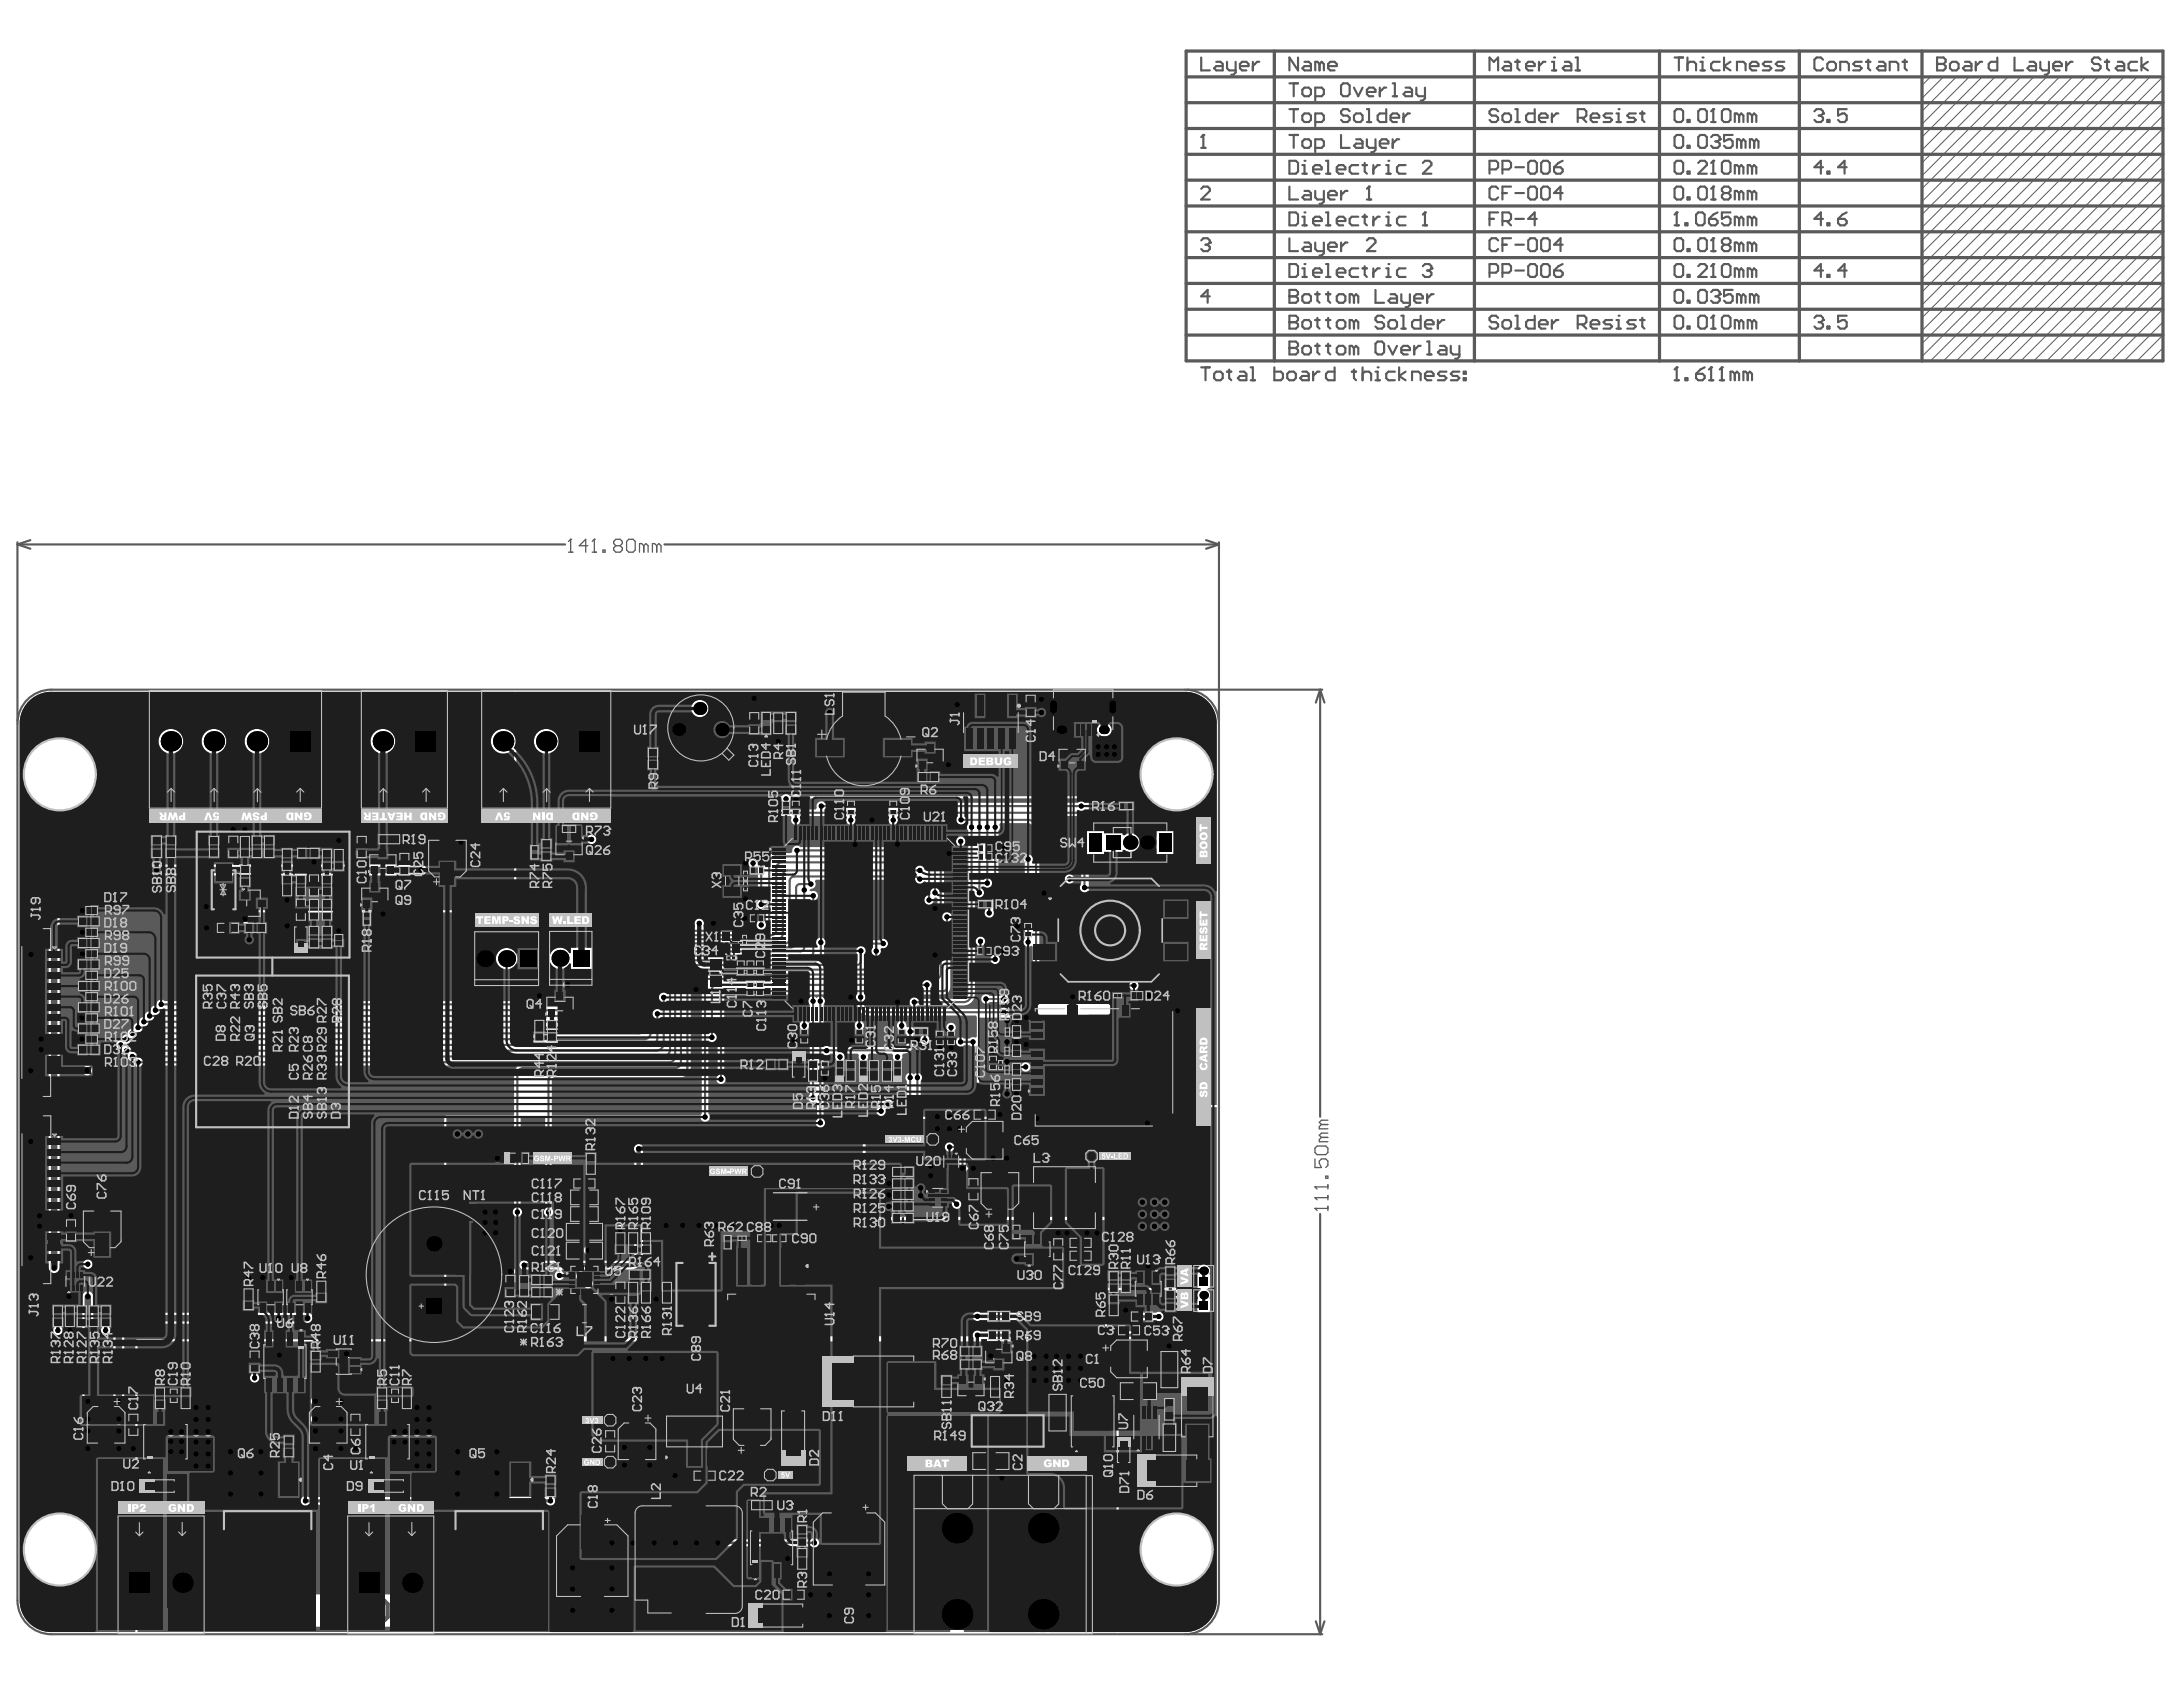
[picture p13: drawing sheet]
<svg xmlns="http://www.w3.org/2000/svg" width="279mm" height="216mm" viewBox="0 0 279 216" stroke-linecap="round" stroke-linejoin="round" font-family="sans-serif">
<g fill="none" stroke="#5a5a5a" stroke-width=".41">
<path d="M151.8 9.8h125M151.8 6.5h125v39.7h-125zM151.8 19.8h125M151.8 16.4h125M151.8 13.1h125M163.1 6.5v39.7M188.7 6.5v39.7M212.4 6.5v39.7M230.3 6.5v39.7M246 6.5v39.7M151.8 39.6h125M151.8 36.3h125"/>
<path d="M151.8 33h125M151.8 29.7h125M151.8 26.4h125M151.8 23.1h125M151.8 42.9h125"/>
</g>
<g fill="none" stroke="#5a5a5a" stroke-width=".13">
<path d="M247.1 9.8l-1.1 1.1M248.7 9.8l-2.7 2.8M250.4 9.8l-4.4 4.4M252 9.8l-6 6.1M253.7 9.8l-7.7 7.7M255.4 9.8l-9.4 9.4M257 9.8l-11 11M258.7 9.8l-12.7 12.7M260.3 9.8l-14.3 14.3M262 9.8l-16 16M263.6 9.8l-17.6 17.7M265.3 9.8l-19.3 19.3"/>
<path d="M266.9 9.8l-20.9 21M268.6 9.8l-22.6 22.6M270.2 9.8l-24.2 24.3M271.9 9.8l-25.9 25.9M273.5 9.8l-27.5 27.6M275.2 9.8l-29.2 29.2M276.8 19.8l-26.4 26.4M276.8 18.1l-28.1 28.1M276.8 16.4l-29.7 29.8M276.8 14.8l-30.8 30.8M276.8 13.1l-30.8 30.9M276.8 11.5l-30.8 30.8"/>
<path d="M276.8 9.8l-30.8 30.9M276.8 39.6l-6.6 6.6M276.8 37.9l-8.2 8.3M276.8 36.3l-9.9 9.9M276.8 34.6l-11.5 11.6M276.8 33l-13.2 13.2M276.8 31.3l-14.8 14.9M276.8 29.7l-16.5 16.5M276.8 28l-18.1 18.2M276.8 26.4l-19.8 19.8M276.8 24.7l-21.4 21.5M276.8 23.1l-23.1 23.1"/>
<path d="M276.8 21.4l-24.8 24.8M276.8 44.5l-1.6 1.7M276.8 42.9l-3.3 3.3M276.8 41.2l-4.9 5"/>
</g>
<g fill="none" stroke="#5a5a5a" stroke-width=".28">
<path d="M153.7 7.4v1.6h1.1M153.7 18.9h.6M154 17.3h.1M154 17.3v1.6M154 17.3l-.3 .2M155.7 7.9h.5l.3 .3v.8h-.8l-.3-.3 .3-.2h.8M157 7.9v.8l.3 .3h.8M158.1 7.9v1.4l-.2 .3h-.3M158.7 8.5h1.1v-.3l-.3-.3h-.5l-.3 .3v.5l.3 .3h.5M160.3 7.9v1.1M161.2 7.9h-.3l-.6 .6M165 17.3h1.1"/>
<path d="M165 14h1.1M165 10.7h1.1M165.6 10.7v1.6M165.6 14v1.6M165.6 17.3v1.6M166.1 7.4v1.6l-1.1-1.6v1.6M167 7.9h.5l.3 .3v.8h-.8l-.3-.3 .3-.2h.8M167 17.8h.5l.3 .3v.5l-.3 .3h-.5l-.3-.3v-.5zM167 11.2h.5l.3 .3v.5l-.3 .3h-.5l-.3-.3v-.5zM167 14.5h.5l.3 .3v.5l-.3 .3h-.5l-.3-.3v-.5zM168.3 18.9h.9l.2-.3v-.5l-.2-.3h-.9v1.7M168.3 12.3h.9l.2-.3v-.5l-.2-.3h-.9v1.7"/>
<path d="M168.3 15.6h.9l.2-.3v-.5l-.2-.3h-.9v1.7M168.9 8.2l-.3-.3h-.3v1.1M168.9 8.2v.8M168.9 8.2l.3-.3 .2 .3v.8M170 8.5h1.1v-.3l-.3-.3h-.5l-.3 .3v.5l.3 .3h.5M171.6 17.3v1.6h1.1M171.6 10.9l.3-.2h.6l.2 .2v1.1l-.2 .3h-.6l-.3-.3zM172.7 14.2l-.2-.2h-.6l-.3 .2v.3l.3 .3h.6l.2 .3v.2l-.2 .3h-.6l-.3-.3M173.3 14.8l.3-.3h.5l.3 .3v.5l-.3 .3h-.5l-.3-.3zM173.3 11.2l.5 1.1 .6-1.1M173.6 17.8h.5l.3 .3v.8h-.8l-.3-.3 .3-.2h.8M174.9 17.8v.8l.3 .3h.8"/>
<path d="M174.9 11.8h1.1v-.3l-.2-.3h-.6l-.3 .3v.5l.3 .3h.6M174.9 14h.3v1.6M174.9 15.6h.6M176 17.8v1.4l-.2 .3h-.3M176.6 18.4h1.1v-.3l-.3-.3h-.5l-.3 .3v.5l.3 .3h.5M176.6 11.2v1.1M177.4 14v1.6h-.8l-.3-.3v-.5l.3-.3h.8M177.4 11.2h-.3l-.5 .6M178 15.1h1.1v-.3l-.3-.3h-.6l-.2 .3v.5l.2 .3h.6M178.2 17.8v1.1M178.2 10.7h.3v1.6M178.2 12.3h.6"/>
<path d="M179.1 17.8h-.3l-.6 .6M179.6 14.5v1.1M179.9 11.2h.6l.2 .3v.8h-.8l-.3-.3 .3-.2h.8M180.5 14.5h-.3l-.6 .6M181.3 11.2v.8l.3 .3h.8M182.4 11.2v1.4l-.3 .3h-.3M190.6 9v-1.6l.6 .5 .5-.5v1.6M191.7 14.2l-.2-.2h-.6l-.3 .2v.3l.3 .3h.6l.2 .3v.2l-.2 .3h-.6l-.3-.3M192.3 14.8l.3-.3h.5l.3 .3v.5l-.3 .3h-.5l-.3-.3zM192.6 7.9h.5l.3 .3v.8h-.8l-.3-.3 .3-.2h.8M193.9 7.9h.6M193.9 14h.3v1.6"/>
<path d="M193.9 15.6h.6M194.2 7.6v1.1l.3 .3M195.3 8.5h1.1v-.3l-.3-.3h-.5l-.3 .3v.5l.3 .3h.5M196.4 14v1.6h-.8l-.3-.3v-.5l.3-.3h.8M197 15.1h1.1v-.3l-.3-.3h-.5l-.3 .3v.5l.3 .3h.5M197 7.9v1.1M197.8 7.9h-.3l-.5 .6M198.6 9h.6M198.6 7.9h.3v1.1M198.6 14.5v1.1M198.9 7.4h.1M199.5 14.5h-.3l-.6 .6"/>
<path d="M200.3 7.9h.5l.3 .3v.8h-.8l-.3-.3 .3-.2h.8M201.7 9h.5M201.7 7.4h.2v1.6M201.9 15.1h.9l.2-.3v-.6l-.2-.2h-.9v1.6M202.5 15.1l.5 .5M203.6 15.1h1.1v-.3l-.3-.3h-.5l-.3 .3v.5l.3 .3h.5M206.3 14.5h-.8l-.3 .3 .3 .3h.6l.2 .2-.2 .3h-.9M206.9 15.6h.5M206.9 14.5h.3v1.1M207.2 14h.1M209.4 14.5h-.9l-.2 .3 .2 .3h.6l.3 .2-.3 .3h-.8M209.9 14.5h.6"/>
<path d="M210.2 14.2v1.1l.3 .3M214.3 7.4h1.1M214.6 17.3h.6l.2 .2v1.1l-.2 .3h-.6l-.3-.3v-1.1zM214.6 14h.6l.2 .2v1.1l-.2 .3h-.6l-.3-.3v-1.1zM214.9 7.4v1.6M216 8.2l.3-.3h.5l.3 .3v.8M216 18.6h.3v.3h-.3zM216 15.3h.3v.3h-.3zM216 7.4v1.6M217.4 17.5l.2-.2h.6l.3 .2v1.1l-.3 .3h-.6l-.2-.3zM217.4 14.2l.2-.2h.6l.3 .2v1.1l-.3 .3h-.6l-.2-.3zM217.6 9h.6"/>
<path d="M217.6 7.9h.3v1.1M217.9 7.4h.1M219 17.5l.3-.2h.5l.3 .2v.3M219 15.6h.6M219.3 14h.1M219.3 14v1.6M219.3 14l-.3 .2M219.6 18.1h.2M219.8 18.1l.3 .3v.2l-.3 .3h-.5l-.3-.3M220.1 17.8h.1M220.1 7.9h-.8l-.3 .3v.5l.3 .3h.8M220.1 17.8l-.3 .3"/>
<path d="M220.7 14h.5l.3 .2v1.1l-.3 .3h-.5l-.3-.3v-1.1zM220.7 7.4v1.6M221.5 7.9l-.8 .6 .8 .5M221.8 17.3h-1.1v.8l.5-.3h.3l.3 .3v.5l-.3 .3h-.6l-.2-.3M222.3 9v-1.1h.8l.3 .3v.8M222.6 14.8l-.3-.3h-.3v1.1M222.6 14.8v.8M222.6 14.8l.3-.3 .2 .3v.8M222.9 18.1l-.3-.3h-.3v1.1M222.9 18.1l.2-.3 .3 .3v.8M222.9 18.1v.8M224 8.5h1.1v-.3l-.3-.3h-.6l-.2 .3v.5l.2 .3h.6"/>
<path d="M224.2 14.8l-.2-.3h-.3v1.1M224.2 14.8v.8M224.2 14.8l.3-.3 .3 .3v.8M224.5 18.1l-.3-.3h-.2v1.1M224.5 18.1l.3-.3 .3 .3v.8M224.5 18.1v.8M226.7 7.9h-.8l-.3 .3 .3 .3h.5l.3 .2-.3 .3h-.8M228.4 7.9h-.9l-.2 .3 .2 .3h.6l.3 .2-.3 .3h-.8M232.2 14.2l.3-.2h.6l.2 .2v.3M232.8 14.8h.3M233.1 14.8l.2 .3v.2l-.2 .3h-.6l-.3-.3M233.3 14.5h.1"/>
<path d="M233.3 7.6l-.2-.2h-.6l-.3 .2v1.1l.3 .3h.6l.2-.3M233.3 14.5l-.2 .3M233.9 8.2l.3-.3h.5l.3 .3v.5l-.3 .3h-.5l-.3-.3zM233.9 15.3h.3v.3h-.3zM235.5 9v-1.1h.9l.2 .3v.8M236.4 14h-1.1v.8l.5-.3h.3l.3 .3v.5l-.3 .3h-.6l-.2-.3M238.3 7.9h-.8l-.3 .3 .3 .3h.5l.3 .2-.3 .3h-.8M238.8 7.9h.6M239.1 7.6v1.1l.3 .3M240.5 7.9h.5l.3 .3v.8h-.8l-.3-.3 .3-.2h.8M241.9 9v-1.1h.8l.3 .3v.8M243.5 7.9h.6"/>
<path d="M243.8 7.6v1.1l.3 .3M247.9 8.2h.1M247.9 7.4h.8l.3 .2v.3l-.3 .3 .3 .3v.2l-.3 .3h-.8zM247.9 8.2h.8M249.6 8.2l.2-.3h.6l.3 .3v.5l-.3 .3h-.6l-.2-.3zM251.5 7.9h.6l.2 .3v.8h-.8l-.3-.3 .3-.2h.8M252.9 7.9v1.1M253.7 7.9h-.3l-.5 .6M255.6 7.4v1.6h-.8l-.3-.3v-.5l.3-.3h.8M257.8 7.4v1.6h1.1M259.8 7.9h.5l.3 .3v.8h-.8l-.3-.3 .3-.2h.8M261.1 7.9v.8l.3 .3h.8"/>
<path d="M262.2 7.9v1.4l-.2 .3h-.3M262.8 8.5h1.1v-.3l-.3-.3h-.5l-.3 .3v.5l.3 .3h.5M264.4 7.9v1.1M265.3 7.9h-.3l-.6 .6M268.8 7.6l-.2-.2h-.6l-.3 .2v.3l.3 .3h.6l.2 .3v.2l-.2 .3h-.6l-.3-.3M269.4 7.9h.6M269.7 7.6v1.1l.3 .3M271.1 7.9h.5l.3 .3v.8h-.8l-.3-.3 .3-.2h.8M273.5 7.9h-.8l-.3 .3v.5l.3 .3h.8M274.1 7.4v1.6M274.9 7.9l-.8 .6 .8 .5M153.7 30.8l.3-.3h.6l.2 .3v.2"/>
<path d="M153.7 24.2l.3-.3h.6l.2 .3v.2l-1.1 1.1h1.1M154.3 31.3h.3M154.6 31.3l.2 .3v.3l-.2 .2h-.6l-.3-.2M154.8 31h.1M154.8 37.9h-1.1l.9-.8v1.7M154.8 31l-.2 .3M165 37.9h.1M165 37.9h.9M165 30.5v1.6h1.1M165 23.9v1.6h1.1M165 20.6h.9l.2 .3v1.1l-.2 .2h-.9zM165 27.2h.9l.2 .3v1.1l-.2 .2h-.9z"/>
<path d="M165 33.8h.9l.2 .3v1.1l-.2 .2h-.9zM165 37.1h.9l.2 .3v.3l-.2 .2 .2 .3v.3l-.2 .3h-.9zM166.7 35.4h.5M166.7 21.1h.3v1.1M166.7 27.7h.3v1.1M166.7 34.3h.3v1.1M166.7 28.8h.5M166.7 22.2h.5M167 33.8h.1M167 27.2h.1M167 20.6h.1M167 31h.5l.3 .3v.8h-.8l-.3-.2 .3-.3h.8"/>
<path d="M167 24.4h.5l.3 .3v.8h-.8l-.3-.2 .3-.3h.8M167 37.7h.5l.3 .2v.6l-.3 .3h-.5l-.3-.3v-.6zM168.1 34.9h1.1v-.3l-.3-.3h-.6l-.2 .3v.6l.2 .2h.6M168.1 21.7h1.1v-.3l-.3-.3h-.6l-.2 .3v.6l.2 .2h.6M168.1 28.3h1.1v-.3l-.3-.3h-.6l-.2 .3v.6l.2 .2h.6M168.3 31v.9l.3 .2h.8M168.3 24.4v.9l.3 .2h.8M168.3 37.7h.6M168.6 37.4v1.1l.3 .3M169.4 24.4v1.4l-.2 .3h-.3M169.4 31v1.4l-.2 .3h-.3M169.7 20.6h.3v1.6"/>
<path d="M169.7 27.2h.3v1.6M169.7 33.8h.3v1.6M169.7 37.7h.6M169.7 35.4h.6M169.7 28.8h.6M169.7 22.2h.6M170 31.6h1.1v-.3l-.3-.3h-.5l-.3 .3v.6l.3 .2h.5M170 25h1.1v-.3l-.3-.3h-.5l-.3 .3v.6l.3 .2h.5M170 37.4v1.1l.3 .3M171.1 21.7h1.1v-.3l-.3-.3h-.5l-.3 .3v.6l.3 .2h.5M171.1 28.3h1.1v-.3l-.3-.3h-.5l-.3 .3v.6l.3 .2h.5M171.1 34.9h1.1v-.3l-.3-.3h-.5l-.3 .3v.6l.3 .2h.5"/>
<path d="M171.1 37.9l.3-.2h.5l.3 .2v.6l-.3 .3h-.5l-.3-.3zM171.6 24.4v1.1M171.6 31v1.1M172.5 31h-.3l-.6 .6M172.5 24.4h-.3l-.6 .6M173.3 37.9l.3-.2 .2 .2v.9M173.3 37.9l-.3-.2h-.3v1.1M173.3 37.9v.9M173.8 21.1h-.8l-.3 .3v.6l.3 .2h.8M173.8 27.7h-.8l-.3 .3v.6l.3 .2h.8M173.8 34.3h-.8l-.3 .3v.6l.3 .2h.8M174.4 34.3h.5"/>
<path d="M174.4 27.7h.5M174.4 21.1h.5M174.7 20.9v1.1l.2 .2M174.7 27.5v1.1l.2 .2M174.7 34.1v1.1l.2 .2M174.9 30.8l.3-.3h.6l.2 .3v.2l-1.1 1.1h1.1M174.9 25.5h.6M175.2 23.9h.1M175.2 23.9l-.3 .3M175.2 23.9v1.6M175.8 21.1v1.1M175.8 27.7v1.1"/>
<path d="M175.8 34.3v1.1M176 37.1v1.7h1.1M176.6 34.3h-.3l-.5 .6M176.6 27.7h-.3l-.5 .6M176.6 21.1h-.3l-.5 .6M177.4 21.1h.3v1.1M177.4 27.7h.3v1.1M177.4 34.3h.3v1.1M177.4 35.4h.6M177.4 28.8h.6M177.4 22.2h.6M177.7 33.8h.1"/>
<path d="M177.7 27.2h.1M177.7 20.6h.1M178 37.7h.5l.3 .2v.9h-.8l-.3-.3 .3-.3h.8M179.4 37.7v.8l.2 .3h.9M179.9 21.1h-.8l-.3 .3v.6l.3 .2h.8M179.9 27.7h-.8l-.3 .3v.6l.3 .2h.8M179.9 34.3h-.8l-.3 .3v.6l.3 .2h.8M180.5 37.7v1.3l-.3 .3h-.3M181 38.2h1.1v-.3l-.3-.2h-.5l-.3 .2v.6l.3 .3h.5M182.1 34.1l.3-.3h.5l.3 .3v.2M182.1 20.9l.3-.3h.5l.3 .3v.2l-1.1 1.1h1.1M182.1 28.8h.6"/>
<path d="M182.4 27.2h.1M182.4 27.2l-.3 .3M182.4 27.2v1.6M182.7 37.7v1.1M182.7 34.6h.2M182.9 34.6l.3 .3v.3l-.3 .2h-.5l-.3-.2M183.2 34.3h.1M183.2 34.3l-.3 .3M183.5 37.7h-.3l-.5 .5M190.6 34.9h.9l.2-.3v-.5l-.2-.3h-.9v1.6M190.6 21.7h.9l.2-.3v-.5l-.2-.3h-.9v1.6M190.6 28h.6"/>
<path d="M191.7 30.8l-.2-.3h-.6l-.3 .3v1.1l.3 .2h.6l.2-.2M191.7 24.2l-.2-.3h-.6l-.3 .3v1.1l.3 .2h.6l.2-.2M191.7 27.2h-1.1v1.6M192.3 31.3h.5M192.3 34.9h.8l.3-.3v-.5l-.3-.3h-.8v1.6M192.3 28.3h.8l.3-.3v-.5l-.3-.3h-.8v1.6M192.3 21.7h.8l.3-.3v-.5l-.3-.3h-.8v1.6M192.3 24.7h.5M192.8 28.3l.6 .5M193.4 30.5h-1.1v1.6M193.4 23.9h-1.1v1.6M193.9 31.3h1.1"/>
<path d="M193.9 34.6h1.1M193.9 28h1.1M193.9 24.7h1.1M193.9 21.4h1.1M195.6 30.8l.3-.3h.5l.3 .3v1.1l-.3 .2h-.5l-.3-.2zM195.6 24.2l.3-.3h.5l.3 .3v1.1l-.3 .2h-.5l-.3-.2zM195.6 34.1l.3-.3h.5l.3 .3v1.1l-.3 .2h-.5l-.3-.2zM195.6 20.9l.3-.3h.5l.3 .3v1.1l-.3 .2h-.5l-.3-.2zM196.7 28h-1.1l.8-.8v1.6M197.3 30.8l.2-.3h.6l.3 .3v1.1l-.3 .2h-.6l-.2-.2zM197.3 24.2l.2-.3h.6l.3 .3v1.1l-.3 .2h-.6l-.2-.2zM197.3 34.1l.2-.3h.6l.3 .3v1.1l-.3 .2h-.6l-.2-.2z"/>
<path d="M197.3 20.9l.2-.3h.6l.3 .3v1.1l-.3 .2h-.6l-.2-.2zM198.9 21.4h.8l.3 .3v.3l-.3 .2h-.5l-.3-.2zM198.9 34.6h.8l.3 .3v.3l-.3 .2h-.5l-.3-.2zM200 31.3h-1.1l.8-.8v1.6M200 24.7h-1.1l.8-.8v1.6M200 33.8l-.5 .3-.6 .5M200 20.6l-.5 .3-.6 .5M214.3 28.8h.6M214.6 27.2h.1M214.6 30.5h.6l.2 .3v1.1l-.2 .2h-.6l-.3-.2v-1.1zM214.6 23.9h.6l.2 .3v1.1l-.2 .2h-.6l-.3-.2v-1.1zM214.6 37.1h.6l.2 .3v1.1l-.2 .3h-.6l-.3-.3v-1.1z"/>
<path d="M214.6 33.8h.6l.2 .3v1.1l-.2 .2h-.6l-.3-.2v-1.1zM214.6 20.6h.6l.2 .3v1.1l-.2 .2h-.6l-.3-.2v-1.1zM214.6 27.2v1.6M214.6 27.2l-.3 .3M215.7 28.6h.3v.2h-.3zM216 31.9h.3v.2h-.3zM216 25.3h.3v.2h-.3zM216 38.5h.3v.3h-.3zM216 35.2h.3v.2h-.3zM216 22h.3v.2h-.3zM217.4 30.8l.2-.3h.6l.3 .3v1.1l-.3 .2h-.6l-.2-.2zM217.4 24.2l.2-.3h.6l.3 .3v1.1l-.3 .2h-.6l-.2-.2z"/>
<path d="M217.4 37.4l.2-.3h.6l.3 .3v1.1l-.3 .3h-.6l-.2-.3zM217.4 34.1l.2-.3h.6l.3 .3v.2l-1.1 1.1h1.1M217.4 27.2h.5l.3 .3v1.1l-.3 .2h-.5l-.3-.2v-1.1zM217.4 20.9l.2-.3h.6l.3 .3v.2l-1.1 1.1h1.1M218.7 28h.9l.2 .3v.3l-.2 .2h-.6l-.3-.2zM219 32.1h.6M219 25.5h.6M219 37.4l.3-.3h.5l.3 .3v.3M219 35.4h.6M219 22.2h.6M219.3 33.8h.1M219.3 30.5h.1"/>
<path d="M219.3 23.9h.1M219.3 20.6h.1M219.3 20.6v1.6M219.3 23.9v1.6M219.3 30.5v1.6M219.3 33.8v1.6M219.3 33.8l-.3 .3M219.3 30.5l-.3 .3M219.3 23.9l-.3 .3M219.3 20.6l-.3 .3M219.6 37.9h.2M219.8 37.9l.3 .3v.3l-.3 .3h-.5l-.3-.3"/>
<path d="M219.8 27.2l-.5 .3-.6 .5M220.1 37.7h.1M220.1 37.7l-.3 .2M220.7 31.3l-.3-.3v-.2l.3-.3h.5l.3 .3v.2l-.3 .3M220.7 31.3h.5M220.7 31.3l-.3 .3v.3l.3 .2h.5l.3-.2v-.3l-.3-.3M220.7 24.7l-.3 .3v.3l.3 .2h.5l.3-.2v-.3l-.3-.3M220.7 24.7l-.3-.3v-.2l.3-.3h.5l.3 .3v.2l-.3 .3M220.7 33.8h.5l.3 .3v1.1l-.3 .2h-.5l-.3-.2v-1.1zM220.7 20.6h.5l.3 .3v1.1l-.3 .2h-.5l-.3-.2v-1.1zM220.7 24.7h.5M221.5 27.2h-1.1v.8l.5-.3h.3l.3 .3v.6l-.3 .2h-.5l-.3-.2"/>
<path d="M221.8 37.1h-1.1v.8l.5-.2h.3l.3 .2v.6l-.3 .3h-.6l-.2-.3M222.6 34.6l-.3-.3h-.3v1.1M222.6 31.3l-.3-.3h-.3v1.1M222.6 28l-.3-.3h-.3v1.1M222.6 24.7l-.3-.3h-.3v1.1M222.6 21.4l-.3-.3h-.3v1.1M222.6 34.6l.3-.3 .2 .3v.8M222.6 21.4v.8M222.6 24.7v.8M222.6 28v.8M222.6 31.3v.8M222.6 34.6v.8"/>
<path d="M222.6 21.4l.3-.3 .2 .3v.8M222.6 24.7l.3-.3 .2 .3v.8M222.6 28l.3-.3 .2 .3v.8M222.6 31.3l.3-.3 .2 .3v.8M222.9 37.9l-.3-.2h-.3v1.1M222.9 37.9l.2-.2 .3 .2v.9M222.9 37.9v.9M224.2 34.6l-.2-.3h-.3v1.1M224.2 31.3l-.2-.3h-.3v1.1M224.2 28l-.2-.3h-.3v1.1M224.2 24.7l-.2-.3h-.3v1.1M224.2 21.4l-.2-.3h-.3v1.1"/>
<path d="M224.2 21.4v.8M224.2 24.7v.8M224.2 28v.8M224.2 31.3v.8M224.2 34.6v.8M224.2 21.4l.3-.3 .3 .3v.8M224.2 24.7l.3-.3 .3 .3v.8M224.2 28l.3-.3 .3 .3v.8M224.2 31.3l.3-.3 .3 .3v.8M224.2 34.6l.3-.3 .3 .3v.8M224.5 37.9l-.3-.2h-.2v1.1M224.5 37.9l.3-.2 .3 .2v.9"/>
<path d="M224.5 37.9v.9M233.3 34.6h-1.1l.9-.8v1.6M233.3 28h-1.1l.9-.8v1.6M233.3 21.4h-1.1l.9-.8v1.6M233.9 35.2h.3v.2h-.3zM233.9 28.6h.3v.2h-.3zM233.9 22h.3v.2h-.3zM235.3 28h.8l.3 .3v.3l-.3 .2h-.6l-.2-.2zM236.4 34.6h-1.1l.8-.8v1.6M236.4 21.4h-1.1l.8-.8v1.6M236.4 27.2l-.6 .3-.5 .5M153.7 47h1.1"/>
<path d="M154.3 47v1.7M155.4 47.8l.3-.2h.5l.3 .2v.6l-.3 .3h-.5l-.3-.3zM157 47.6h.6M157.3 47.3v1.1l.3 .3M158.7 47.6h.5l.3 .2v.9h-.8l-.3-.3 .3-.3h.8M160.1 47h.2v1.7M160.1 48.7h.5M163.1 47v1.7h.8l.3-.3v-.6l-.3-.2h-.8M164.8 47.8l.2-.2h.6l.3 .2v.6l-.3 .3h-.6l-.2-.3zM165 44.5h.1M165 41.2h.1M165 40.4h.9l.2 .3v.3l-.2 .2 .2 .3v.3l-.2 .3h-.9z"/>
<path d="M165 43.7h.9l.2 .3v.3l-.2 .2 .2 .3v.3l-.2 .3h-.9zM165 44.5h.9M165 41.2h.9M166.7 47.6h.5l.3 .2v.9h-.8l-.3-.3 .3-.3h.8M167 41h.5l.3 .2v.6l-.3 .3h-.5l-.3-.3v-.6zM167 44.3h.5l.3 .2v.6l-.3 .3h-.5l-.3-.3v-.6zM168.1 47.6v1.1M168.3 44.3h.6M168.3 41h.6M168.6 40.7v1.1l.3 .3M168.6 44v1.1l.3 .3M168.9 47.6h-.3l-.5 .5"/>
<path d="M169.7 44.3h.6M169.7 41h.6M170 40.7v1.1l.3 .3M170 44v1.1l.3 .3M170.8 47v1.7h-.8l-.3-.3v-.6l.3-.2h.8M171.1 41.2l.3-.2h.5l.3 .2v.6l-.3 .3h-.5l-.3-.3zM171.1 44.5l.3-.2h.5l.3 .2v.6l-.3 .3h-.5l-.3-.3zM173 47.6h.6M173.3 47.3v1.1l.3 .3M173.3 44.5l-.3-.2h-.3v1.1M173.3 41.2l-.3-.2h-.3v1.1M173.3 41.2v.9"/>
<path d="M173.3 44.5v.9M173.3 44.5l.3-.2 .2 .2v.9M173.3 41.2l.3-.2 .2 .2v.9M174.4 47.8l.3-.2h.5l.3 .2v.9M174.4 47v1.7M176 48.7h.6M176 47.6h.3v1.1M176.3 47h.1M176.3 43.7h.6l.2 .3v1.1l-.2 .3h-.6l-.3-.3v-1.1zM177.1 40.7l-.2-.3h-.6l-.3 .3v.3l.3 .2h.6l.2 .3v.3l-.2 .3h-.6l-.3-.3M177.7 44.3l.5 1.1 .6-1.1M178 41h.5l.3 .2v.6l-.3 .3h-.5l-.3-.3v-.6z"/>
<path d="M178.5 47.6h-.8l-.3 .2v.6l.3 .3h.8M179.1 47v1.7M179.4 44.8h1.1v-.3l-.3-.2h-.6l-.2 .2v.6l.2 .3h.6M179.4 42.1h.5M179.4 40.4h.2v1.7M179.9 47.6l-.8 .5 .8 .6M180.7 48.7v-1.1h.9l.2 .2v.9M181 44.3v1.1M181.8 44.3h-.2l-.6 .5M181.8 40.4v1.7h-.8l-.3-.3v-.6l.3-.2h.8M182.4 48.1h1.1v-.3l-.3-.2h-.5l-.3 .2v.6l.3 .3h.5M182.4 41.5h1.1v-.3l-.3-.2h-.5l-.3 .2v.6l.3 .3h.5"/>
<path d="M182.7 45.4h.5M182.7 43.7h.2v1.7M184 41v1.1M184.3 44.3h.6l.2 .2v.9h-.8l-.3-.3 .3-.3h.8M184.9 41h-.3l-.6 .5M185.1 47.6h-.8l-.3 .2 .3 .3h.6l.2 .3-.2 .3h-.9M185.7 44.3v.8l.3 .3h.8M186.8 47.6h-.8l-.3 .2 .3 .3h.5l.3 .3-.3 .3h-.8M186.8 44.3v1.3l-.3 .3h-.3M187.3 48.4h.3v.3h-.3zM187.3 47.6h.3v.2h-.3zM191.7 40.7l-.2-.3h-.6l-.3 .3v.3l.3 .2h.6l.2 .3v.3l-.2 .3h-.6l-.3-.3"/>
<path d="M192.3 41.2l.3-.2h.5l.3 .2v.6l-.3 .3h-.5l-.3-.3zM193.9 42.1h.6M193.9 40.4h.3v1.7M196.4 40.4v1.7h-.8l-.3-.3v-.6l.3-.2h.8M197 41.5h1.1v-.3l-.3-.2h-.5l-.3 .2v.6l.3 .3h.5M198.6 41v1.1M199.5 41h-.3l-.6 .5M201.9 41.5h.9l.2-.3v-.5l-.2-.3h-.9v1.7M202.5 41.5l.5 .6M203.6 41.5h1.1v-.3l-.3-.2h-.5l-.3 .2v.6l.3 .3h.5M206.3 41h-.8l-.3 .2 .3 .3h.6l.2 .3-.2 .3h-.9M206.9 42.1h.5"/>
<path d="M206.9 41h.3v1.1M207.2 40.4h.1M209.4 41h-.9l-.2 .2 .2 .3h.6l.3 .3-.3 .3h-.8M209.9 41h.6M210.2 40.7v1.1l.3 .3M214.3 48.7h.6M214.6 47h.1M214.6 40.4h.6l.2 .3v1.1l-.2 .3h-.6l-.3-.3v-1.1zM214.6 47v1.7M214.6 47l-.3 .3M215.7 48.4h.3v.3h-.3zM216 41.8h.3v.3h-.3z"/>
<path d="M217.1 47.8h.8l.3 .3v.3l-.3 .3h-.5l-.3-.3zM217.4 40.7l.2-.3h.6l.3 .3v1.1l-.3 .3h-.6l-.2-.3zM218.2 47l-.6 .3-.5 .5M218.7 48.7h.6M219 47h.1M219 42.1h.6M219 47v1.7M219 47l-.3 .3M219.3 40.4h.1M219.3 40.4v1.7M219.3 40.4l-.3 .3M220.1 48.7h.6"/>
<path d="M220.4 47h.1M220.4 47v1.7M220.4 47l-.3 .3M220.7 40.4h.5l.3 .3v1.1l-.3 .3h-.5l-.3-.3v-1.1zM222 47.8l-.2-.2h-.3v1.1M222 47.8v.9M222 47.8l.3-.2 .3 .2v.9M222.6 41.2l-.3-.2h-.3v1.1M222.6 41.2v.9M222.6 41.2l.3-.2 .2 .2v.9M223.7 47.8l-.3-.2h-.3v1.1M223.7 47.8v.9"/>
<path d="M223.7 47.8l.3-.2 .2 .2v.9M224.2 41.2l-.2-.2h-.3v1.1M224.2 41.2v.9M224.2 41.2l.3-.2 .3 .2v.9M232.2 40.7l.3-.3h.6l.2 .3v.3M232.8 41.2h.3M233.1 41.2l.2 .3v.3l-.2 .3h-.6l-.3-.3M233.3 41h.1M233.3 41l-.2 .2M233.9 41.8h.3v.3h-.3zM236.4 40.4h-1.1v.8l.5-.2h.3l.3 .2v.6l-.3 .3h-.6l-.2-.3M2.2 69.4v22.9"/>
<path d="M2.2 69.7h70.1M2.2 69.7l1.7 .5M3.9 69.1l-1.7 .6M85 69.7h71M154.4 69.1l1.6 .6M156 69.4v22.9M156 69.7l-1.6 .5M3.3 89.8a4.3 4.3 0 0 1 3.3-1.5h145.1a4.3 4.3 0 0 1 4.3 4.3v112.2a4.3 4.3 0 0 1-4.3 4.3h-145.1a4.3 4.3 0 0 1-4.4-4.3v-112.2a4.3 4.3 0 0 1 1.1-2.8zM152 88.3h17.2M169 88.3v54.6M169 88.3l.5 1.6M169 88.3l-.6 1.6"/>
<path d="M169 155.4v53.7M152 209.1h17.2M168.4 207.5l.6 1.6M169.5 207.5l-.5 1.6"/>
</g>
<g fill="none" stroke="#5a5a5a" stroke-width=".17">
<path d="M72.8 70.7h.5M73 69h.1M73 69v1.7M73 69l-.2 .3M75.2 69.8h-1.1l.9-.8v1.7M75.8 70.7h.5M76.1 69h.1M76.1 69v1.7M76.1 69l-.3 .3M77.2 70.4h.2v.3h-.2zM78.8 69.8l-.3 .3v.3l.3 .3h.6l.2-.3v-.3l-.2-.3M78.8 69.8h.6"/>
<path d="M78.8 69.8l-.3-.2v-.3l.3-.3h.6l.2 .3v.3l-.2 .2M80.2 69.3l.3-.3h.5l.3 .3v1.1l-.3 .3h-.5l-.3-.3zM82.4 69.8l-.3-.2h-.2v1.1M82.4 69.8v.9M82.4 69.8l.3-.2 .3 .2v.9M84.1 69.8l-.3-.2h-.3v1.1M84.1 69.8v.9M84.1 69.8l.2-.2 .3 .2v.9M168.3 154.7h.1M168.3 153.3h.1M168.3 151.9h.1M168.3 146.9l.3-.2h1.1l.3 .2v.6l-.3 .3h-1.1l-.3-.3z"/>
<path d="M168.3 148.3v1.1h.8l-.2-.5v-.3l.2-.3h.6l.3 .3v.5l-.3 .3M168.3 154.7h1.7M168.3 154.7l.3 .2M168.3 153.3h1.7M168.3 153.3l.3 .2M168.3 151.9h1.7M168.3 151.9l.3 .3M169.1 143.9l-.2 .3v.3h1.1M169.1 145.6l-.2 .2v.3h1.1M169.1 145.6h.9M169.1 143.9h.9M169.7 150.5h.3v.3h-.3z"/>
<path d="M170 151.6v.6M170 153v.5M170 154.4v.5M170 145h-.9l-.2 .3 .2 .3M170 143.4h-.9l-.2 .2 .2 .3"/>
</g>
<g fill="#5a5a5a">
<path d="M61.2 122a1.2 1.2 0 0 1 2 .4l.3 .1v.4l-.3 .1a1.11 1.11 0 0 1-1.6 .6 1.11 1.11 0 0 1-.4-1.6z"/>
<path d="M132 205.3a1.97 1.97 0 0 1 3.1 .2 1.97 1.97 0 0 1-1 3l-.2 .4h-.8l-.2-.4a2.06 2.06 0 0 1-.9-3.2z"/>
<path d="M61.8 154.9l.2-.1 .3 .1a.53 .53 0 0 0 .5 .3 .53 .53 0 0 0 .5-.3 .34 .34 0 0 1 .4 .1 .34 .34 0 0 1-.2 .5 .52 .52 0 0 0 .2 .8v.3a.53 .53 0 0 0-.3 .5 .53 .53 0 0 0 .3 .5 .34 .34 0 0 1-.2 .5 .34 .34 0 0 1-.4-.3 .52 .52 0 0 0-.8 .2 .34 .34 0 0 1-.5-.1 .34 .34 0 0 1 .2-.5 .54 .54 0 0 0-.2-.8v-.3a.53 .53 0 0 0 .3-.5 .53 .53 0 0 0-.3-.5z"/>
<path d="M141.8 165.1h8.6l.2 .2a.6 .6 0 0 0 0 .7v4.2l-.2 .2h-8.7v-1.4h6.3a.61 .61 0 0 0 .8-.1 .61 .61 0 0 0 0-.8 .61 .61 0 0 0-.8-.1h-7a.36 .36 0 0 1-.2-.5 .36 .36 0 0 1 .5-.1l.4-.4v-1.7z"/>
<path d="M78.6 102.2h21.4a.61 .61 0 0 0 .6 .7 .61 .61 0 0 0 .6-.7l.4-.1a.4 .4 0 0 1 .7 .1h36.8v.5l-.2 .1a.58 .58 0 0 0-.9-.1h-32.5a.6 .6 0 0 0-.7-.1 .6 .6 0 0 0-.2 .8l-.2 .2h-5.7a1.71 1.71 0 0 0-1.7 1.7v4.6l-.2 .1a.61 .61 0 0 0-.9 0 .61 .61 0 0 0 0 .9 .61 .61 0 0 0 .9 0l.2 .1v4.3a.6 .6 0 0 0 0 .9 .6 .6 0 0 0 .8 0l.2 .1v1.5l-.2 .1a.6 .6 0 0 0-.7 0 .6 .6 0 0 0-.3 .6l-.1 .2h-6.6l-.1-.2a.61 .61 0 0 0-.5-.9 .61 .61 0 0 0-.5 .9l-.1 .2h-9.5l-.6 .1-.2-.1z"/>
<path d="M104.4 112.6h12.7a.61 .61 0 0 0 .5 .5 .61 .61 0 0 0 .7-.3h.2v2a.61 .61 0 0 0 .2 1 .61 .61 0 0 0 .8-.7l.2-.2 .3 .1v9.6l-.1 .2-.1 .1h-7.3l-.1-.3 .2-.6v-1.9a.55 .55 0 0 0 .1-.6l.2-.2a.61 .61 0 0 0 .7-.7 .61 .61 0 0 0-1-.3h-1.1a.81 .81 0 0 0-.8 .8l-.2 .1a.61 .61 0 0 0-.8 .1 .61 .61 0 0 0 .1 .8v.8l-.2 .2h-4.2l-.1-.2 .2-.7v-1.2a.6 .6 0 0 0 0-.8 .6 .6 0 0 0-.8-.1l-.2-.1v-4.9a.6 .6 0 0 0 .1-.8 .6 .6 0 0 0-.7-.2l-.3-.1a.49 .49 0 0 1 .5-.3 .61 .61 0 0 0 .2-.9z"/>
<path d="M70.7 138l.3-.2h16.2a1.24 1.24 0 0 0 1.2-1.2v-11.4l1.4-.1 .1 .3-.1 .4v16.7l-.1 .3h-19.1v-4.5z"/>
<path d="M74.1 93.6h2.6v2.6h-2.6z"/>
<path d="M146 107.4a1.03 1.03 0 0 1 1.7 0l.3 .1v.6l-.3 .2a1.07 1.07 0 0 1-1.8-.1l-.1-.6z"/>
<path d="M28.2 116.8h20.2a.65 .65 0 0 0 .4 .7 .65 .65 0 0 0 .8-.4l.1-.3h16.4v-28.3h85.8a4 4 0 0 1 3.8 4.1v48.8h-30.4v-11.2h4.1l.1 .3a.61 .61 0 0 0 .5 .7 .61 .61 0 0 0 .7-.4l.2-.1a.59 .59 0 0 0 .7 .1 .59 .59 0 0 0 .3-.6h7.5v-.3l2.5-.1 .2-.2v-.8l-.2-.3h-2.5v-2h5.3a.61 .61 0 0 0 .9 .1 .61 .61 0 0 0 0-.9 .61 .61 0 0 0-.9 0h-5.3v-16.4h1.9v-.3h2.4v-.1l.2-.1a1.2 1.2 0 0 0 1.7-.3h.3a1.2 1.2 0 0 0 1.9 0l.2 .1v.7h2.2v-2.9h-2.2v.7h-.2a1.2 1.2 0 0 0-1.9 0h-.3a1.2 1.2 0 0 0-1.7-.2l-.2-.1v-.2h-2.4v-.2h-1.9v-4.5h-37a.61 .61 0 0 0-1 0h-.3a.61 .61 0 0 0-1 0h-21.8v26l-.3 .2h-8.5l-.1-.2a.61 .61 0 0 0 .1-.9 .61 .61 0 0 0-.9 0 .61 .61 0 0 0 .1 .9l-.1 .2h-40.4zM95.9 89.4a.61 .61 0 0 0 1.2 0 .61 .61 0 0 0-1.2 0zM132.7 89.5a.61 .61 0 0 0 1.2 0 .61 .61 0 0 0-1.2 0zM121.9 90.2a.61 .61 0 0 0 1.2 0 .61 .61 0 0 0-1.2 0zM141.9 89.6a1.39 1.39 0 0 0-.2 1.3 .72 .72 0 0 0 .7 .7 .72 .72 0 0 0 .7-.7 1.39 1.39 0 0 0-.2-1.3l-.5-.2zM134.3 89.6a1.39 1.39 0 0 0-.2 1.3 .72 .72 0 0 0 .7 .7 .72 .72 0 0 0 .8-.7 1.39 1.39 0 0 0-.3-1.3l-.5-.2zM88.5 90.7a1.11 1.11 0 0 0 2.2 0 1.11 1.11 0 0 0-2.2 0zM140.6 92.8a.85 .85 0 0 0-.1 1 .85 .85 0 0 0 1 .4 .84 .84 0 0 0 .8-1 .84 .84 0 0 0-1.1-.6zM135.2 92.8a.85 .85 0 0 0-.1 1 .85 .85 0 0 0 1 .4 .84 .84 0 0 0 .8-1 .84 .84 0 0 0-1.1-.6zM85.8 93.4a1.11 1.11 0 0 0 2.2 0 1.11 1.11 0 0 0-2.2 0zM140.2 95.1a.61 .61 0 0 0 0 1 .63 .63 0 0 0 0 .9 .63 .63 0 0 0 .9-.1l.1 .1a.59 .59 0 0 0 .9-.1 .61 .61 0 0 0 1 .1 .61 .61 0 0 0-.1-.9 .61 .61 0 0 0 .1-1 .61 .61 0 0 0-1 .1 .66 .66 0 0 0-1 0l-.1-.1a.58 .58 0 0 0-.8 0zM99 94.9a.61 .61 0 0 0 1.2 0 .61 .61 0 0 0-1.2 0zM73.8 93.3v3.1h3.2v-3.1zM68.3 94.9a1.6 1.6 0 0 0 3.2 0 1.6 1.6 0 0 0-3.2 0zM120.8 97.9a.61 .61 0 0 0 1.2 0 .61 .61 0 0 0-1.2 0zM146 99.1a4.6 4.6 0 0 0 9.2 0 4.6 4.6 0 0 0-9.2 0zM75.1 107.4a.61 .61 0 0 0 1.2 0 .61 .61 0 0 0-1.2 0zM30.7 117.6a.65 .65 0 0 0 1.3 0 .65 .65 0 0 0-1.3 0zM36.1 118.5a.65 .65 0 0 0 1.3 0 .65 .65 0 0 0-1.3 0zM42.7 119.1a.65 .65 0 0 0 1.3 0 .65 .65 0 0 0-1.3 0zM70.6 121.8a1.37 1.37 0 0 0 .3 2 1.37 1.37 0 0 0 1.9-.5l.3 .1v.6h2.7v-2.7h-2.7v.6l-.3 .1a1.36 1.36 0 0 0-2.2-.2zM61 121.9a1.39 1.39 0 0 0 .4 2 1.39 1.39 0 0 0 2-.7h.1a1.39 1.39 0 0 0 2.2 .6 1.39 1.39 0 0 0 0-2.2 1.39 1.39 0 0 0-2.2 .6h-.1a1.41 1.41 0 0 0-2.4-.3zM72.1 126a.61 .61 0 0 0 1.2 0 .61 .61 0 0 0-1.2 0zM146.5 127.4a.61 .61 0 0 0 1.2 0 .61 .61 0 0 0-1.2 0zM150.1 129.4a.61 .61 0 0 0 1.2 0 .61 .61 0 0 0-1.2 0zM129.8 132.8a.62 .62 0 0 0-.1 .9 .62 .62 0 0 0 .9 .1h.2a.62 .62 0 0 0 .9 .3 .62 .62 0 0 0 .1-.9 .62 .62 0 0 0-.9 0h-.2a.6 .6 0 0 0-.9-.4zM126.5 134.6a.61 .61 0 0 0 1.2 0 .61 .61 0 0 0-1.2 0zM130.7 136.5a.61 .61 0 0 0 1.2 0 .61 .61 0 0 0-1.2 0zM129.5 140a.61 .61 0 0 0 1.2 0 .61 .61 0 0 0-1.2 0z"/>
<path d="M57.1 143.1h8.7v11.6a.61 .61 0 0 0 0 .9 .61 .61 0 0 0 .8 0 .61 .61 0 0 0 0-.9v-11.6h3.2v11.6a.61 .61 0 0 0 0 .9 .61 .61 0 0 0 .8 0 .61 .61 0 0 0 0-.9v-11.6h19a.61 .61 0 0 0 .6 .5 .61 .61 0 0 0 .6-.5h13.8v.2a.61 .61 0 0 0 0 .8 .61 .61 0 0 0 .8 0 .61 .61 0 0 0 0-.8l.1-.2h4.9v13h31v10.9l-.1 .1a.61 .61 0 0 0-.8 .7l-.1 .2h-14.9a.61 .61 0 0 0-1 .4 .61 .61 0 0 0 .9 .6h16v1.4h-15.9a.62 .62 0 0 0-.7 0 .62 .62 0 0 0-.3 .6h-67.4zM63.1 148.2a.61 .61 0 0 0 1.2 0 .61 .61 0 0 0-1.2 0zM61.6 154.8a.6 .6 0 0 0 .2 .9v.2a.59 .59 0 0 0-.3 .5 .59 .59 0 0 0 .3 .6v.2a.6 .6 0 0 0-.1 1 .6 .6 0 0 0 .9-.2h.3a.6 .6 0 0 0 1 .2 .6 .6 0 0 0-.2-1v-.2a.59 .59 0 0 0 .4-.6 .59 .59 0 0 0-.4-.5v-.2a.6 .6 0 0 0 .2-1 .6 .6 0 0 0-1 .2h-.3a.6 .6 0 0 0-1-.1zM98.2 156.5a.61 .61 0 0 0 .2 .8 .61 .61 0 0 0 .8-.1 .61 .61 0 0 0 .9 .1 .61 .61 0 0 0 0-.9 .61 .61 0 0 0-.9 .1 .61 .61 0 0 0-1 0zM134.9 157.5a.64 .64 0 0 0 .2 .8 .64 .64 0 0 0 .9-.1 .64 .64 0 0 0 .9 .1 .64 .64 0 0 0 .2-.8 .7 .7 0 0 0-1.1-.1h-.1a.59 .59 0 0 0-1 .1zM93.1 156.8a.61 .61 0 0 0 1.2 0 .61 .61 0 0 0-1.2 0zM91 156.8a.61 .61 0 0 0 1.2 0 .61 .61 0 0 0-1.2 0zM88.9 156.8a.61 .61 0 0 0 1.2 0 .61 .61 0 0 0-1.2 0zM86.8 156.8a.61 .61 0 0 0 1.2 0 .61 .61 0 0 0-1.2 0zM84.6 156.8a.65 .65 0 0 0 1.3 0 .65 .65 0 0 0-1.3 0zM78.8 157.4a.61 .61 0 0 0 1.2 0 .61 .61 0 0 0-1.2 0zM74.7 160a.61 .61 0 0 0 1.2 0 .61 .61 0 0 0-1.2 0zM81.2 146.7l-.1 .2 .1 14a.49 .49 0 0 1-.5 .4h-13.4a.6 .6 0 0 0-.8 .6 .6 .6 0 0 0 .8 .6h4v.2a.61 .61 0 0 0-.2 .9 .61 .61 0 0 0 1 0 .61 .61 0 0 0-.2-.9v-.2h8.8a1.63 1.63 0 0 0 1.6-1.7v-13.6a.61 .61 0 0 0-.3-.7 .61 .61 0 0 0-.8 .2zM64.7 162.7a.61 .61 0 0 0 1.2 0 .61 .61 0 0 0-1.2 0zM73.8 163a.61 .61 0 0 0 0 .7 .61 .61 0 0 0 .7 .2l.2 .2a.61 .61 0 0 0 .5 .8 .61 .61 0 0 0 .7-.7 .61 .61 0 0 0-.8-.5l-.2-.2a.61 .61 0 0 0-.3-.7 .61 .61 0 0 0-.8 .2zM83.4 166.3a.61 .61 0 0 0 1.2 0 .61 .61 0 0 0-1.2 0zM77.6 166.3a.65 .65 0 0 0 1.3 0 .65 .65 0 0 0-1.3 0zM103.2 167.5a.61 .61 0 0 0 1.2 0 .61 .61 0 0 0-1.2 0zM101.5 167.5a.61 .61 0 0 0 1.2 0 .61 .61 0 0 0-1.2 0zM99.8 167.5a.61 .61 0 0 0 1.2 0 .61 .61 0 0 0-1.2 0zM96.5 167.5a.61 .61 0 0 0 1.2 0 .61 .61 0 0 0-1.2 0zM94.8 167.5a.61 .61 0 0 0 1.2 0 .61 .61 0 0 0-1.2 0z"/>
<path d="M98.1 104.7l.6-.3h2.5l.1 .3a.61 .61 0 0 0 .5 .9 .61 .61 0 0 0 .6-.9l.1-.3h5.8l.1 .3a.61 .61 0 0 0 .5 .9 .61 .61 0 0 0 .5-.9l.1-.3h4.2l.1 .3a.61 .61 0 0 0 .5 .9 .61 .61 0 0 0 .5-.9l.2-.3h7.4l.1 .3a.6 .6 0 0 0 .2 .7 .6 .6 0 0 0 .7-.1h.3l.1 .3a.57 .57 0 0 0 .1 .7v20.9a.6 .6 0 0 1-.6 .6h-5.9a.61 .61 0 0 0-.8 0 .61 .61 0 0 0 0 .9 .61 .61 0 0 0 .8 0h5.9a1.44 1.44 0 0 0 1.5-1.5v-6.3l.1-.1a.64 .64 0 0 0 1 .1 .64 .64 0 0 0 0-.9 .64 .64 0 0 0-1 .1l-.1-.1v-5.2h.2a.6 .6 0 0 0 .8-.1 .6 .6 0 0 0 0-.9v-.2l.2-.1a.58 .58 0 0 0 .7 0l.2 .1v2.5l-.2 .1a.61 .61 0 0 0-.7 .6 .61 .61 0 0 0 .7 .6l.2 .2v4.7a.61 .61 0 0 0 0 .9 .61 .61 0 0 0 .9 0 .61 .61 0 0 0 0-.9v-16a.57 .57 0 0 0 .1-.7l.1-.3h3.6a.58 .58 0 0 1 .6 .6v3.5l-.2 .1a.6 .6 0 0 0-.9 .1 .6 .6 0 0 0 .1 .8v9.7a.6 .6 0 0 0-.1 .9 .6 .6 0 0 0 .9 0l.2 .1v3.8a1.66 1.66 0 0 0 1.6 1.6h5.3v2h-1.2l-.2 .1-.1 .2 .1 .9-.1 .3-.7-.1v-1.1l-.2-.3h-3.7l-.2 .3 .1 .9-.1 .3h-.9h-.2a.49 .49 0 0 1-.3 .5 .49 .49 0 0 1-.5-.1l-.4 .2a.38 .38 0 0 1-.5 .3 .38 .38 0 0 1-.2-.5l-.2-.4h-.4l-.1-.3a.6 .6 0 0 0-.3-.7 .6 .6 0 0 0-.7 .1h-16.9a.58 .58 0 0 1-.6-.6v-.5l.3-.7h9.8a.9 .9 0 0 0 .9-.9v-8.6a.6 .6 0 0 0 .1-.8 .6 .6 0 0 0-.7-.2l-.2-.2v-7a1.13 1.13 0 0 0-1.1-1.2h-17.3a.6 .6 0 0 0-.7-.1 .6 .6 0 0 0-.3 .7l-.1 .2h-2a1.23 1.23 0 0 0-1.2 .9h-.3v-4.8zM122.4 107.7a.61 .61 0 0 0 1.2 0 .61 .61 0 0 0-1.2 0zM125.7 127.5a.61 .61 0 0 0 .1 .8 .61 .61 0 0 0 .8-.1h1.4a.61 .61 0 0 0 .9 .1 .61 .61 0 0 0 0-.9 .61 .61 0 0 0-.9 .1h-1.4a.6 .6 0 0 0-.9 0z"/>
<path d="M110.8 143.2h8.7a.6 .6 0 0 0 1 0h.5a.6 .6 0 0 0 1.1 0h.2a.6 .6 0 0 0 1.1 0h8.7a.6 .6 0 0 0 .6 .5 .6 .6 0 0 0 .6-.5h12.9l.1 .2a.61 .61 0 0 0 .5 .9 .61 .61 0 0 0 .6-.9l.1-.2h3.9v21.6h-9.6v-9.1h-31zM121 144.1a.61 .61 0 0 0 .2 .9 .61 .61 0 0 0 .9-.3h.2a.61 .61 0 0 0 .9 .2 .61 .61 0 0 0 0-.9 .61 .61 0 0 0-.9 .2h-.2a.6 .6 0 0 0-1.1-.1zM119.4 144.4a.61 .61 0 0 0 1.2 0 .61 .61 0 0 0-1.2 0zM128.2 148.2a.65 .65 0 0 0 1.3 0 .65 .65 0 0 0-1.3 0zM126.5 148.2a.61 .61 0 0 0 1.2 0 .61 .61 0 0 0-1.2 0zM121 146.5a.61 .61 0 0 0 .1 .8 .61 .61 0 0 0 .9-.1l.8 .1v1.8a.61 .61 0 0 0 .1 1 .61 .61 0 0 0 .9-.4h.2a.61 .61 0 0 0 .9 .3 .61 .61 0 0 0 0-1 .61 .61 0 0 0-.9 .4h-.2l-.2-.3v-1.8a.9 .9 0 0 0-.9-.9h-.7a.59 .59 0 0 0-1 .1zM118.6 148.9a.6 .6 0 0 0 .2 .8v.3a.61 .61 0 0 0-.1 .9 .61 .61 0 0 0 .9 0 .61 .61 0 0 0-.1-.9v-.3a.61 .61 0 0 0 0-.9 .61 .61 0 0 0-.9 .1zM113.2 151.4a.61 .61 0 0 0 1.2 0 .61 .61 0 0 0-1.2 0zM113.2 152.9a.61 .61 0 0 0 1.2 0 .61 .61 0 0 0-1.2 0zM121.8 154.1a.65 .65 0 0 0 1.3 0 .65 .65 0 0 0-1.3 0zM146.3 162a.65 .65 0 0 0 1.3 0 .65 .65 0 0 0-1.3 0z"/>
<path d="M132.3 104.4h5.4a.64 .64 0 0 1 .7 .7v8.1a.6 .6 0 0 0-.1 .7 .6 .6 0 0 0 .6 .3l.2 .1v11.4h-5.3a.82 .82 0 0 1-.8-.8v-19a1.4 1.4 0 0 0-.8-1.2zM136.3 112.5a.61 .61 0 0 0 1.2 0 .61 .61 0 0 0-1.2 0z"/>
<path d="M17.6 171.7h125.3v37.2h-8.5v-.3a2.23 2.23 0 0 0 .9-3.4 2.23 2.23 0 0 0-3.6 0 2.23 2.23 0 0 0 1 3.4l-.1 .3h-9.2l-.1-.3a2.23 2.23 0 0 0 1-3.4 2.23 2.23 0 0 0-3.6 0 2.23 2.23 0 0 0 1 3.4l-.1 .3h-104v-4.8h1.8v-3.1h-1.8v-15.3l.1-.2zM43.7 173.2a.65 .65 0 0 0 1.3 0 .65 .65 0 0 0-1.3 0zM35.2 173.4a.61 .61 0 0 0 1.2 0 .61 .61 0 0 0-1.2 0zM126.2 173.5a.61 .61 0 0 0 1.2 0 .61 .61 0 0 0-1.2 0zM84.1 173.9a.65 .65 0 0 0 1.3 0 .65 .65 0 0 0-1.3 0zM82 173.9a.65 .65 0 0 0 1.3 0 .65 .65 0 0 0-1.3 0zM79.9 173.9a.65 .65 0 0 0 1.3 0 .65 .65 0 0 0-1.3 0zM77.8 173.9a.65 .65 0 0 0 1.3 0 .65 .65 0 0 0-1.3 0zM32 176.4a.61 .61 0 0 0 1.2 0 .61 .61 0 0 0-1.2 0zM128.3 176.7a.61 .61 0 0 0 1.2 0 .61 .61 0 0 0-1.2 0zM43 179.3a.61 .61 0 0 0 1.2 0 .61 .61 0 0 0-1.2 0zM39.8 179.3a.61 .61 0 0 0 1.2 0 .61 .61 0 0 0-1.2 0zM54.3 180.1a.61 .61 0 0 0 1.2 0 .61 .61 0 0 0-1.2 0zM52.8 180.1a.61 .61 0 0 0 1.2 0 .61 .61 0 0 0-1.2 0zM26 180.1a.65 .65 0 0 0 1.3 0 .65 .65 0 0 0-1.3 0zM24.5 180.1a.61 .61 0 0 0 1.2 0 .61 .61 0 0 0-1.2 0zM43 181.6a.61 .61 0 0 0 1.2 0 .61 .61 0 0 0-1.2 0zM39.8 181.6a.61 .61 0 0 0 1.2 0 .61 .61 0 0 0-1.2 0zM54.3 181.7a.61 .61 0 0 0 1.2 0 .61 .61 0 0 0-1.2 0zM52.8 181.7a.61 .61 0 0 0 1.2 0 .61 .61 0 0 0-1.2 0zM26 181.7a.65 .65 0 0 0 1.3 0 .65 .65 0 0 0-1.3 0zM24.5 181.7a.61 .61 0 0 0 1.2 0 .61 .61 0 0 0-1.2 0zM49.9 182.9a.61 .61 0 0 0 .3 .9 .61 .61 0 0 0 .8-.4h.2a.61 .61 0 0 0 1 .3 .61 .61 0 0 0 0-1 .61 .61 0 0 0-1 .3h-.2a.6 .6 0 0 0-.5-.4 .6 .6 0 0 0-.6 .3zM21.3 182.9a.61 .61 0 0 0 .3 .9 .61 .61 0 0 0 .8-.4h.3a.61 .61 0 0 0 .9 .3 .61 .61 0 0 0 0-1 .61 .61 0 0 0-.9 .3h-.3a.6 .6 0 0 0-.5-.4 .6 .6 0 0 0-.6 .3zM43 183.1a.61 .61 0 0 0 1.2 0 .61 .61 0 0 0-1.2 0zM39.8 183.1a.61 .61 0 0 0 1.2 0 .61 .61 0 0 0-1.2 0zM54.3 183.2a.61 .61 0 0 0 1.2 0 .61 .61 0 0 0-1.2 0zM52.8 183.2a.61 .61 0 0 0 1.2 0 .61 .61 0 0 0-1.2 0zM26 183.2a.65 .65 0 0 0 1.3 0 .65 .65 0 0 0-1.3 0zM24.5 183.2a.61 .61 0 0 0 1.2 0 .61 .61 0 0 0-1.2 0zM82.5 185.2a.65 .65 0 0 0 1.3 0 .65 .65 0 0 0-1.3 0zM79.3 185.2a.61 .61 0 0 0 1.2 0 .61 .61 0 0 0-1.2 0zM44.9 185.4a.61 .61 0 0 0 1.2 0 .61 .61 0 0 0-1.2 0zM43 185.4a.61 .61 0 0 0 1.2 0 .61 .61 0 0 0-1.2 0zM39.8 185.4a.61 .61 0 0 0 1.2 0 .61 .61 0 0 0-1.2 0zM63 185.8a.61 .61 0 0 0 1.2 0 .61 .61 0 0 0-1.2 0zM58 185.8a.61 .61 0 0 0 1.2 0 .61 .61 0 0 0-1.2 0zM32.8 185.8a.61 .61 0 0 0 1.2 0 .61 .61 0 0 0-1.2 0zM28.9 185.8a.61 .61 0 0 0 1.2 0 .61 .61 0 0 0-1.2 0zM82.5 187.5a.65 .65 0 0 0 1.3 0 .65 .65 0 0 0-1.3 0zM79.3 187.5a.61 .61 0 0 0 1.2 0 .61 .61 0 0 0-1.2 0zM63 188.5a.61 .61 0 0 0 1.2 0 .61 .61 0 0 0-1.2 0zM58 188.5a.61 .61 0 0 0 1.2 0 .61 .61 0 0 0-1.2 0zM32.8 188.5a.61 .61 0 0 0 1.2 0 .61 .61 0 0 0-1.2 0zM28.9 188.5a.61 .61 0 0 0 1.2 0 .61 .61 0 0 0-1.2 0zM85.8 188.9a.61 .61 0 0 0 1.2 0 .61 .61 0 0 0-1.2 0zM127.6 189.1a.61 .61 0 0 0 1.2 0 .61 .61 0 0 0-1.2 0zM38.6 191.7a.61 .61 0 0 0 .1 .8 .61 .61 0 0 0 .7 .1h30.7a.61 .61 0 0 0 .8-.1 .61 .61 0 0 0 0-.8 .61 .61 0 0 0-.8-.1h-5.8l-.1-.2a.61 .61 0 0 0-.6-.8 .61 .61 0 0 0-.6 .8l-.1 .2h-3.6l-.1-.2a.61 .61 0 0 0-.6-.8 .61 .61 0 0 0-.6 .8l-.2 .2h-18.4a.6 .6 0 0 0-.8 .1zM32.8 191.2a.61 .61 0 0 0 1.2 0 .61 .61 0 0 0-1.2 0zM28.9 191.2a.61 .61 0 0 0 1.2 0 .61 .61 0 0 0-1.2 0zM91.4 197.1a.61 .61 0 0 0 .1 .8 .61 .61 0 0 0 .8 0h11.5a.61 .61 0 0 0 .9 0 .61 .61 0 0 0 0-.9 .61 .61 0 0 0-.9 0h-11.5a.59 .59 0 0 0-.9 .1zM131.3 195.6a2.25 2.25 0 0 0 4.5 0 2.25 2.25 0 0 0-4.5 0zM120.3 195.6a2.24 2.24 0 0 0 4.4 0 2.24 2.24 0 0 0-4.4 0zM88.5 197.5a.65 .65 0 0 0 1.3 0 .65 .65 0 0 0-1.3 0zM85.8 197.5a.65 .65 0 0 0 1.3 0 .65 .65 0 0 0-1.3 0zM83.1 197.5a.61 .61 0 0 0 1.2 0 .61 .61 0 0 0-1.2 0zM80.4 197.5a.61 .61 0 0 0 1.2 0 .61 .61 0 0 0-1.2 0zM77.7 197.5a.61 .61 0 0 0 1.2 0 .61 .61 0 0 0-1.2 0zM100.2 199.5a.61 .61 0 0 0 1.2 0 .61 .61 0 0 0-1.2 0zM77.7 200.7a.61 .61 0 0 0 1.2 0 .61 .61 0 0 0-1.2 0zM72.7 200.7a.61 .61 0 0 0 1.2 0 .61 .61 0 0 0-1.2 0zM110.6 201.4a.61 .61 0 0 0 1.2 0 .61 .61 0 0 0-1.2 0zM105.5 201.4a.65 .65 0 0 0 1.3 0 .65 .65 0 0 0-1.3 0zM77.7 203.4a.61 .61 0 0 0 1.2 0 .61 .61 0 0 0-1.2 0zM72.7 203.4a.61 .61 0 0 0 1.2 0 .61 .61 0 0 0-1.2 0zM25.7 204.1v4.1h36.7v-4.1h-8.6l-.1-.3a1.59 1.59 0 0 0 .2-2.3 1.59 1.59 0 0 0-2.3 0 1.59 1.59 0 0 0 .2 2.3l-.1 .3h-2.9v-3.1h-3.1v3.1zM21.8 202.6a1.6 1.6 0 0 0 3.2 0 1.6 1.6 0 0 0-3.2 0zM110.6 204.1a.61 .61 0 0 0 1.2 0 .61 .61 0 0 0-1.2 0zM105.5 204.1a.65 .65 0 0 0 1.3 0 .65 .65 0 0 0-1.3 0zM103.1 204.1a.65 .65 0 0 0 1.3 0 .65 .65 0 0 0-1.3 0zM77.7 206.1a.61 .61 0 0 0 1.2 0 .61 .61 0 0 0-1.2 0zM72.7 206.1a.61 .61 0 0 0 1.2 0 .61 .61 0 0 0-1.2 0zM110.6 206.8a.61 .61 0 0 0 1.2 0 .61 .61 0 0 0-1.2 0zM105.5 206.8a.65 .65 0 0 0 1.3 0 .65 .65 0 0 0-1.3 0z"/>
<path d="M3.9 89.5a4.1 4.1 0 0 1 2.4-1h59.5v5.2l-.2 .1a1.58 1.58 0 0 0-2.3-.1 1.58 1.58 0 0 0 0 2.3 1.58 1.58 0 0 0 2.3-.1l.2 .1v20.5h-16.1l-.4 .2a.38 .38 0 0 1-.3 .6 .38 .38 0 0 1-.3-.6l-.3-.2h-20.3l-.2 .3v11.3h-6.8a.62 .62 0 0 0-.8-.1 .62 .62 0 0 0-.3 .7h-.2a.63 .63 0 0 0-.5 .7h-.2a.63 .63 0 0 0-.6 .7l-.2 .1a.63 .63 0 0 0-.5 .7h-.2a.63 .63 0 0 0-.5 .7h-.2a.63 .63 0 0 0-.6 .8h-.2a.63 .63 0 0 0-.5 .7 .63 .63 0 0 0-.8 .6 .63 .63 0 0 0 .8 .6v.2a.63 .63 0 0 0 .7 .6v.2a.63 .63 0 0 0 .8 .5 .62 .62 0 0 0 .3 .7 .62 .62 0 0 0 .7-.1h48l.1 .2a1.14 1.14 0 0 0-.4 .8v5.4h-8.7l-.2 .2-.1 15.5h-.2a1.26 1.26 0 0 0-1.9-.3 1.26 1.26 0 0 0 0 1.9 1.26 1.26 0 0 0 1.9-.3l.2 .1v6h-2.5v2.5h2.5l.1 2.8-.1 .2h-39.2l-.2 .1-.1 .2v13.4l.1 .2-.1 15.7h-1v3.1h1v4.8h-11a4 4 0 0 1-3.8-4.1v-112.2a4 4 0 0 1 1.4-3.1zM47.4 94.9a1.6 1.6 0 0 0 3.2 0 1.6 1.6 0 0 0-3.2 0zM31.3 94.9a1.6 1.6 0 0 0 3.2 0 1.6 1.6 0 0 0-3.2 0zM25.8 94.9a1.6 1.6 0 0 0 3.2 0 1.6 1.6 0 0 0-3.2 0zM20.3 94.9a1.6 1.6 0 0 0 3.2 0 1.6 1.6 0 0 0-3.2 0zM3 99.1a4.7 4.7 0 0 0 9.3 0 4.7 4.7 0 0 0-9.3 0zM7.2 111.6a3.2 3.2 0 0 0-1 2.3v48.3a.7 .7 0 0 0 .7 .7 .7 .7 0 0 0 .7-.7v-48.3a1.79 1.79 0 0 1 1.8-1.9h44.5a.7 .7 0 0 0 .7-.7 .7 .7 0 0 0-.7-.7h-44.5a3.2 3.2 0 0 0-2.2 1zM10.5 137a.65 .65 0 0 0 1.3 0 .65 .65 0 0 0-1.3 0zM10.6 161.8a.65 .65 0 0 0 1.3 0 .65 .65 0 0 0-1.3 0zM15.1 168.6a2.1 2.1 0 0 0-.6 1.5v11.5a.7 .7 0 0 0 .7 .7 .7 .7 0 0 0 .7-.7v-11.5a.65 .65 0 0 1 .7-.7h22.8a.7 .7 0 0 0 .7-.7 .7 .7 0 0 0-.7-.7h-22.9a2.05 2.05 0 0 0-1.4 .6zM12.9 170.3a.61 .61 0 0 0 1.2 0 .61 .61 0 0 0-1.2 0zM6.8 170.3a.61 .61 0 0 0 1.2 0 .61 .61 0 0 0-1.2 0zM10.7 165.5l-.2 .4v15.7a.7 .7 0 0 0 .7 .7 .7 .7 0 0 0 .7-.7v-15.7a.7 .7 0 0 0-.4-.6 .7 .7 0 0 0-.8 .2zM3 198.3a4.7 4.7 0 0 0 9.3 0 4.7 4.7 0 0 0-9.3 0z"/>
<path d="M92.8 127.3h16.6l.3 .7v.5a1.43 1.43 0 0 0 1.5 1.5h13.7l.1 .2v2.5l-.2 .1a.56 .56 0 0 0-.7 .1h-.7l-.1-.1a.61 .61 0 0 0-.9 .2 .61 .61 0 0 0 .1 .8 .61 .61 0 0 0 .9 0h.7l.3 .1h.4l.2 .1v7.4l.2 .3h30.5v63.4a4.1 4.1 0 0 1-3.8 3.8h-8.7v-37.3l.1-.2h7.1a1.18 1.18 0 0 0 1.2-1.2v-4.2a.63 .63 0 0 0-.1-.7l.2-.5-.1-21.7-.2-.2h-3.9l-.2 .1-.2 .4a.36 .36 0 0 1 0 .5 .36 .36 0 0 1-.5 0 .36 .36 0 0 1 0-.5l-.2-.4-.2-.1h-12.9l-.2 .2a.34 .34 0 0 1-.4 .4 .34 .34 0 0 1-.3-.4l-.3-.2h-8.7a.6 .6 0 0 0-.4-.6 .6 .6 0 0 0-.7 .3h-.3a.61 .61 0 0 0-.7-.3 .61 .61 0 0 0-.4 .6h-.3v-.1a.61 .61 0 0 0-.7-.5 .61 .61 0 0 0-.5 .6h-6.2l-.1-.2 .3-.4v-.3l.1-.1a.55 .55 0 0 0 .6-.2h2.9a.89 .89 0 0 0 .8-.9v-2.5h.1a.61 .61 0 0 0-.1-.9 .61 .61 0 0 0-.8 .1 .6 .6 0 0 0-.9 0 .6 .6 0 0 0 0 .8v1.8h-3a.78 .78 0 0 0-.7 .8v.9l-.1 .1a.6 .6 0 0 0 .1 .8l-.1 .2h-1.6l-.3-.1h-4.9l-.1-.2v-4.1l-.2-.4v-.2l.2-.4v-2.3l.2-.2a.57 .57 0 0 0 .7-.2h.5l.1 .3a.6 .6 0 0 0 .6 .8 .6 .6 0 0 0 .6-.8l.1-.3h1.6l.1 .3a.61 .61 0 0 0 .6 .8 .61 .61 0 0 0 .6-.8l.1-.3h3l.1 .3a.63 .63 0 0 0 .7 .8 .63 .63 0 0 0 .5-.9l.1-.2h.4a1.27 1.27 0 0 0 .9-1.2v-1.2h.1a.61 .61 0 0 0-.1-.8 .61 .61 0 0 0-.7-.1l-.2-.2a.61 .61 0 0 0-.6-.7 .61 .61 0 0 0-.6 .8 .61 .61 0 0 0 .9 .4l.2 .1v.2l.2 .3v1.2a.43 .43 0 0 1-.5 .4h-9.4l-.3-.1h-.3l-.2-.2v-5.1l.1-.1a.61 .61 0 0 0-.1-.9 .61 .61 0 0 0-.9 .1 .6 .6 0 0 0-.9 0 .6 .6 0 0 0 0 .9v2.2l-.2 .1-.1-.2a.61 .61 0 0 0-.9 .2 .61 .61 0 0 0 .2 .8 .61 .61 0 0 0 .8-.1l.2 .1v8.4v.1a.61 .61 0 0 0 0 .7 .61 .61 0 0 0 .7 .1l.3 .1v1.7h-13.8l-.1-.3v-9.1l.2-.1a.58 .58 0 0 0 .7-.2h.3v4.6a.61 .61 0 0 0-.1 .9 .61 .61 0 0 0 .9 0 .61 .61 0 0 0 0-.9zM109.4 131.3a.61 .61 0 0 0 1.2 0 .61 .61 0 0 0-1.2 0zM121.1 131.5a.61 .61 0 0 0 1.2 0 .61 .61 0 0 0-1.2 0zM117.8 133.1a.61 .61 0 0 0 1.2 0 .61 .61 0 0 0-1.2 0zM153.5 162.1a.81 .81 0 0 0-.2 .9l-.1 .2v1.6h.3l.1 .3a.81 .81 0 0 0-.3 1l-.1 .2v1.7h1.7v-2a.88 .88 0 0 0-.4-1l.1-.2h.3v-1.6l-.1-.2a.82 .82 0 0 0-.3-1 .82 .82 0 0 0-1 .1zM146 198.3a4.6 4.6 0 0 0 9.2 0 4.6 4.6 0 0 0-9.2 0z"/>
<circle cx="133.5" cy="195.6" r="1.96"/>
<circle cx="86.9" cy="93.4" r=".83"/>
</g>
<g fill="none" stroke="#5a5a5a" stroke-width=".55">
<path d="M128.9 130.6v2.7M128.9 133.3v6.7M81.7 147v13.8M67.1 161.9h13.6M41.4 207.4h.8M41.8 204.9v2.5M43 204.9v1.6l.8 .9 .9-.9v-1.6M45.5 206.1h1.6M48.4 204.9h.8l.4 .4v1.6l-.4 .5h-.8l-.4-.5v-1.6zM51.3 206.9h.4v.5h-.4zM52.5 206.1h1.7l-1.3-1.2v2.5M55 204.9v1.6l.8 .9 .8-.9v-1.6"/>
<path d="M57.5 204.9h1.6M58.3 204.9v2.5M59.9 205.3l.5-.4h.8l.4 .4v1.6l-.4 .5h-.8l-.5-.5v-.8h.9"/>
</g>
<g fill="none" stroke="#5a5a5a" stroke-width=".28">
<path d="M78.8 119.7v8.1M79.4 119.1h18.6M79.9 119.7h18.8M97.4 105.3v10.4M98.4 110.4v8.2M98.7 104h39M99.3 109.6h19.6M99.4 111.1v7.9M100.1 110.4h18.2M100.2 112v7.5M100.8 111.4h16.9M101.1 112.8v7.4"/>
<path d="M101.7 112.2h15.2M101.9 113.6v7M102 108.8h17.7M102.4 113.1h1.4M102.9 113.8v7.4M103.8 113.1h.1M104.1 114.6v7.3M105.1 103.2h33.3M118.9 111v4.2M119.7 110.3v4M120.4 109.6v15M121.2 117.3v9.1"/>
<path d="M123 104.9h8.6M124.4 105.9v21.3M125.4 105.9l-.1 8.4M126.4 105.9v7.1M127.4 109.4h.1M127.4 105.9v16.9M131.6 110v10.6M132.6 105.9v19M138.8 105.1v8.5M15.5 133.7h67.8M16.2 133h66.3M16.2 134.5h67.8"/>
<path d="M16.9 132.2h64.8M16.9 135.2h68M17.7 131.5h63.3M17.7 135.9h68M18.4 130.8h61.6M19.1 130h60.4M19.9 129.3h58.9M20.6 128.5h57.4M66.2 137.4v17.7M67 136.7h19.4M70.2 138.3v16.8M71 137.4h16.2"/>
<path d="M79.5 120.1v8.4M80.3 120.8v8.5M80.9 120.2h18.6M81 121.2v8.5M81.5 120.7h19M81.7 121.7v9.1M82.2 121.2h19M82.5 122.3v9.2M83 121.8h19.4M83.3 122.9v9.3M83.9 122.3h19.8M84.1 129.7v3.2"/>
<path d="M84.9 127.6l.1 .1M85 127.7v5.8M85.8 123.4v10.9M86.3 122.9h18.1M86.4 124v11.2M86.9 123.5h22.8M87.2 124.6v11.3M87.7 124.1h22.9M88 125.2v11.4M88.5 124.7h23M90.2 125.8v17.2M90.8 125.3h29"/>
<path d="M91.1 126.6v6.2M91.7 126h26.9M92.3 127.4v10.7M92.9 126.8h27.8M104.1 128.1h.1M104.1 128.1v12.4M105 128.1v9.4l-.2 .2v.6l.2 .2v5.2M105.1 120.6v1.6M110.2 127.6v.9M110.2 121.7v1.3M111.1 121.2v2.4M111.2 129.5h17.3"/>
<path d="M111.5 120.8h1.5M112.1 121.7v2.3M115.6 134.4l-9.8 .1M116.5 137.9v2.3M116.5 137.9h.1M116.5 132v1.6M116.5 133.6h.1M117 128.2h6.3M117.4 137.9v2.9M122.9 133.3h1.6M128.9 133.3h.1M133.8 126.1h11.3"/>
<path d="M104.1 140.5h.1M112.8 140.9v1.3M113.1 140.6h3M113.7 141.3h3.2M121.5 146.8h1.2M123.2 147.3v2.2"/>
</g>
<g fill="none" stroke="#5a5a5a" stroke-width=".83">
<path d="M92.4 93.4v5.4M93.7 91.9l-1.3 1.5M95.4 91.2h37.9M106.2 91.2h.1M6.9 113.9v48.3M9.4 111.3h44.5M67.6 102.3v22.7M69.3 100.6h21.3M31.9 120.3v4.4M33.4 126.2h32.9M11.2 165.9v15.7M15.2 170.1v11.5"/>
<path d="M16.6 168.7h22.8"/>
</g>
<path d="M125.1 170.9h25.3M125.1 168.5h23.2M151.1 165.6v4.6M39.1 192.1h31.4" fill="none" stroke="#5a5a5a" stroke-width=".41"/>
<path d="M91.9 197.5h12.3" fill="none" stroke="#5a5a5a" stroke-width=".33"/>
<path d="M126.2 127.8h2.3" fill="none" stroke="#5a5a5a" stroke-width=".22"/>
<circle cx="41.8" cy="204.9" r=".28" fill="#5a5a5a"/>
<g fill="none" stroke="#5a5a5a" stroke-width=".55">
<path d="M81.7 160.8a1.07 1.07 0 0 1-1 1.1M26.5 204.9h1.6v2.5h-1.6M27.3 206.1h.8M29 204.9h1.6M29.8 204.9v2.5M31.9 207.4h.8M31.9 204.9h.8M32.3 204.9v2.5M35.2 204.9v2.5h-1.7M36 206.1h1.6M38.5 204.9l.8 .4 .8 .8M38.5 206.5l.4-.4h1.2v.8l-.4 .5h-.8l-.4-.5z"/>
<path d="M41.8 204.9l.4 .4"/>
</g>
<g fill="none" stroke="#5a5a5a" stroke-width=".28">
<path d="M79.4 119.1l-.3 .1-.2 .2-.1 .3M79.9 119.7l-.3 .2-.1 .2M98.4 118.6v.3l-.4 .2M98.7 104a1.28 1.28 0 0 0-1.3 1.3M99.3 109.6a.81 .81 0 0 0-.9 .8M99.4 119a.66 .66 0 0 1-.7 .7M100.1 110.4a.74 .74 0 0 0-.7 .7M100.2 119.5a.72 .72 0 0 1-.7 .7M100.8 111.4a.58 .58 0 0 0-.6 .6M101.7 112.2a.61 .61 0 0 0-.6 .6M102.4 113.1l-.3 .1-.1 .2-.1 .2M116.9 112.2l.6 .1 .2 .2"/>
<path d="M118.3 110.4a.64 .64 0 0 1 .6 .6M118.9 109.6a.73 .73 0 0 1 .8 .7M119.7 108.8a.72 .72 0 0 1 .7 .8M131.6 104.9h.1M131.6 104.9a1.02 1.02 0 0 1 1 1M137.7 104a1.08 1.08 0 0 1 1.1 1.1M67 136.7a.77 .77 0 0 0-.8 .7M71 137.4a.85 .85 0 0 0-.8 .9M78.8 127.8a.76 .76 0 0 1-.8 .7M79.5 128.5a.74 .74 0 0 1-.7 .8M80.3 129.3a.73 .73 0 0 1-.8 .7M80.9 120.2a.59 .59 0 0 0-.6 .6"/>
<path d="M81 129.7a1.02 1.02 0 0 1-1 1.1M81.5 120.7l-.3 .1-.1 .2-.1 .2M81.7 130.8a.74 .74 0 0 1-.7 .7M82.2 121.2l-.2 .1-.2 .2-.1 .2M82.5 131.5a.74 .74 0 0 1-.8 .8M83 121.8h-.2l-.2 .2-.1 .3M83.3 132.2a.81 .81 0 0 1-.8 .8M83.9 122.3a.62 .62 0 0 0-.6 .6M84.1 132.9a.85 .85 0 0 1-.8 .8M85 133.5a.97 .97 0 0 1-1 1M85.8 134.3a.87 .87 0 0 1-.9 .9M86.3 122.9l-.3 .1-.2 .2v.2"/>
<path d="M86.4 135.2a.74 .74 0 0 1-.7 .7M86.9 123.5l-.2 .1-.2 .1-.1 .3M87.2 135.9a.74 .74 0 0 1-.8 .8M87.7 124.1l-.3 .1-.2 .2v.2M88 136.6a.83 .83 0 0 1-.8 .8M88.5 124.7l-.3 .1-.2 .2v.2M90.8 125.3h-.3l-.2 .2-.1 .3M91.7 126a.58 .58 0 0 0-.6 .6M92.9 126.8a.6 .6 0 0 0-.6 .6M101.1 120.2l-.1 .3-.2 .2h-.3M101.9 120.6a.67 .67 0 0 1-.7 .6M102.9 121.2v.3l-.2 .2-.3 .1"/>
<path d="M104.1 121.9l-.2 .4h-.2M105.1 122.2a.65 .65 0 0 1-.7 .7M110.2 128.5a1.02 1.02 0 0 0 1 1M110.2 123l-.1 .2-.2 .2-.2 .1M111.1 123.6l-.2 .4-.3 .1M111.5 120.8h-.2l-.2 .4M112.1 124a.69 .69 0 0 1-.6 .7M116.5 133.6a.85 .85 0 0 1-.9 .8M120.4 124.6a.65 .65 0 0 1-.6 .7M121.2 126.4l-.2 .4h-.3M124.4 127.2a1.03 1.03 0 0 1-1.1 1M132.6 124.9a1.24 1.24 0 0 0 1.2 1.2"/>
<path d="M113.1 140.6h-.2l-.1 .3M116.5 140.2l-.2 .3-.2 .1M117.4 140.8l-.2 .4-.3 .1M122.7 146.8l.2 .1 .2 .1 .1 .3"/>
</g>
<path d="M92.4 98.8a1.8 1.8 0 0 1-1.8 1.8M92.4 93.4h.1M95.4 91.2a2.19 2.19 0 0 0-1.7 .7M9.4 111.3a2.51 2.51 0 0 0-2.5 2.6M69.3 100.6a1.74 1.74 0 0 0-1.7 1.7M31.9 124.7a1.49 1.49 0 0 0 1.5 1.5M67.6 125a1.25 1.25 0 0 1-1.3 1.2M16.6 168.7a1.38 1.38 0 0 0-1.4 1.4" fill="none" stroke="#5a5a5a" stroke-width=".83"/>
<path d="M151.1 170.2a.69 .69 0 0 1-.7 .7" fill="none" stroke="#5a5a5a" stroke-width=".41"/>
<g fill="#000">
<circle cx="21.9" cy="94.9" r="1.3"/>
<circle cx="27.4" cy="94.9" r="1.3"/>
<circle cx="32.9" cy="94.9" r="1.3"/>
<circle cx="49" cy="94.9" r="1.3"/>
<circle cx="64.4" cy="94.9" r="1.3"/>
<circle cx="69.9" cy="94.9" r="1.3"/>
<circle cx="86.9" cy="93.4" r=".83"/>
<circle cx="89.6" cy="90.7" r=".83"/>
<circle cx="92.4" cy="93.4" r=".83"/>
<circle cx="96.5" cy="89.4" r=".33"/>
<circle cx="99.6" cy="94.9" r=".33"/>
<circle cx="106.2" cy="91.2" r=".33"/>
<circle cx="121.4" cy="97.9" r=".33"/>
<circle cx="122.5" cy="90.2" r=".33"/>
<circle cx="133.3" cy="89.5" r=".33"/>
<circle cx="133.3" cy="91.2" r=".33"/>
<circle cx="140.6" cy="96.5" r=".33"/>
<circle cx="140.6" cy="95.6" r=".33"/>
<circle cx="141.6" cy="96.5" r=".33"/>
<circle cx="141.6" cy="95.6" r=".33"/>
<circle cx="142.6" cy="96.5" r=".33"/>
<circle cx="142.6" cy="95.6" r=".33"/>
<circle cx="10.5" cy="119.3" r=".33"/>
<circle cx="10.5" cy="116.5" r=".33"/>
<circle cx="20.1" cy="111.3" r=".33"/>
<circle cx="26.4" cy="116" r=".33"/>
<circle cx="26.4" cy="118.7" r=".33"/>
<circle cx="29.9" cy="106.2" r=".33"/>
<circle cx="31.3" cy="106.2" r=".33"/>
<circle cx="31.3" cy="117.6" r=".33"/>
<circle cx="36.7" cy="115.2" r=".33"/>
<circle cx="36.7" cy="118.5" r=".33"/>
<circle cx="40.2" cy="110.3" r=".33"/>
<circle cx="43.4" cy="119.1" r=".33"/>
<circle cx="43.4" cy="107.6" r=".33"/>
<circle cx="49" cy="117" r=".33"/>
<circle cx="51.8" cy="107.4" r=".33"/>
<circle cx="53.9" cy="111.3" r=".33"/>
<circle cx="59" cy="107.8" r=".33"/>
<circle cx="75.7" cy="107.4" r=".33"/>
<circle cx="89.5" cy="118.2" r=".33"/>
<circle cx="91.3" cy="118.2" r=".33"/>
<circle cx="95.3" cy="117.5" r=".33"/>
<circle cx="95.4" cy="115" r=".33"/>
<circle cx="95.4" cy="110.5" r=".33"/>
<circle cx="96.4" cy="110.5" r=".33"/>
<circle cx="97.4" cy="118.4" r=".33"/>
<circle cx="97.4" cy="115.7" r=".33"/>
<circle cx="100.6" cy="102.2" r=".33"/>
<circle cx="101.8" cy="105" r=".33"/>
<circle cx="101.9" cy="102.2" r=".33"/>
<circle cx="102" cy="108.8" r=".33"/>
<circle cx="102.9" cy="113.9" r=".33"/>
<circle cx="103.8" cy="113.1" r=".33"/>
<circle cx="104.1" cy="114.6" r=".33"/>
<circle cx="105.1" cy="103.2" r=".33"/>
<circle cx="108.9" cy="105" r=".33"/>
<circle cx="109.4" cy="108.1" r=".33"/>
<circle cx="111.6" cy="105" r=".33"/>
<circle cx="114.3" cy="105" r=".33"/>
<circle cx="114.9" cy="108.1" r=".33"/>
<circle cx="117.7" cy="111.4" r=".33"/>
<circle cx="117.7" cy="112.5" r=".33"/>
<circle cx="118.9" cy="115.2" r=".33"/>
<circle cx="119.7" cy="114.3" r=".33"/>
<circle cx="119.7" cy="116.2" r=".33"/>
<circle cx="121.2" cy="117.3" r=".33"/>
<circle cx="121.5" cy="109.2" r=".33"/>
<circle cx="123" cy="107.7" r=".33"/>
<circle cx="123" cy="104.9" r=".33"/>
<circle cx="124.4" cy="105.9" r=".33"/>
<circle cx="125.3" cy="114.3" r=".33"/>
<circle cx="125.4" cy="105.9" r=".33"/>
<circle cx="126.4" cy="113" r=".33"/>
<circle cx="126.4" cy="105.9" r=".33"/>
<circle cx="126.6" cy="116.8" r=".33"/>
<circle cx="127.4" cy="105.9" r=".33"/>
<circle cx="128.6" cy="108.5" r=".33"/>
<circle cx="130.2" cy="118.5" r=".33"/>
<circle cx="131.6" cy="110" r=".33"/>
<circle cx="133.6" cy="114.3" r=".33"/>
<circle cx="136.9" cy="112.5" r=".33"/>
<circle cx="138.4" cy="103.2" r=".33"/>
<circle cx="138.8" cy="113.6" r=".33"/>
<circle cx="144.7" cy="107.8" r=".92"/>
<circle cx="146.8" cy="107.8" r=".92"/>
<circle cx="3.9" cy="137" r=".33"/>
<circle cx="4" cy="122.1" r=".33"/>
<circle cx="5.3" cy="133" r=".33"/>
<circle cx="5.3" cy="134.3" r=".33"/>
<circle cx="10.5" cy="130.3" r=".33"/>
<circle cx="10.5" cy="133" r=".33"/>
<circle cx="10.5" cy="122.1" r=".33"/>
<circle cx="11.2" cy="137" r=".33"/>
<circle cx="15.5" cy="133.7" r=".33"/>
<circle cx="16.2" cy="134.5" r=".33"/>
<circle cx="16.2" cy="133" r=".33"/>
<circle cx="16.9" cy="132.2" r=".33"/>
<circle cx="16.9" cy="135.2" r=".33"/>
<circle cx="17.7" cy="131.5" r=".33"/>
<circle cx="17.7" cy="135.9" r=".33"/>
<circle cx="18.4" cy="130.8" r=".33"/>
<circle cx="19.1" cy="130" r=".33"/>
<circle cx="19.9" cy="129.3" r=".33"/>
<circle cx="20.6" cy="128.5" r=".33"/>
<circle cx="31.9" cy="120.3" r=".33"/>
<circle cx="62.1" cy="122.7" r="1.08"/>
<circle cx="64.8" cy="122.7" r="1.08"/>
<circle cx="69" cy="127.4" r=".33"/>
<circle cx="71.7" cy="122.6" r="1.08"/>
<circle cx="72.7" cy="126" r=".33"/>
<circle cx="84.1" cy="129.7" r=".33"/>
<circle cx="84.9" cy="127.6" r=".33"/>
<circle cx="89.1" cy="126.7" r=".33"/>
<circle cx="91.1" cy="132.8" r=".33"/>
<circle cx="92.3" cy="138.1" r=".33"/>
<circle cx="101.6" cy="133.1" r=".33"/>
<circle cx="102.5" cy="128.1" r=".33"/>
<circle cx="102.9" cy="131.3" r=".33"/>
<circle cx="104.1" cy="128.1" r=".33"/>
<circle cx="105" cy="128.1" r=".33"/>
<circle cx="105.1" cy="120.6" r=".33"/>
<circle cx="105.6" cy="138" r=".33"/>
<circle cx="105.8" cy="134.5" r=".33"/>
<circle cx="107.5" cy="135.3" r=".33"/>
<circle cx="108.9" cy="127.6" r=".33"/>
<circle cx="109" cy="133.1" r=".33"/>
<circle cx="110" cy="131.3" r=".33"/>
<circle cx="110.2" cy="127.6" r=".33"/>
<circle cx="110.2" cy="121.7" r=".33"/>
<circle cx="110.5" cy="135.3" r=".33"/>
<circle cx="112.1" cy="121.7" r=".33"/>
<circle cx="113" cy="120.8" r=".33"/>
<circle cx="114.9" cy="135.3" r=".33"/>
<circle cx="114.9" cy="128.2" r=".33"/>
<circle cx="115.4" cy="131.3" r=".33"/>
<circle cx="116.5" cy="132" r=".33"/>
<circle cx="116.5" cy="137.9" r=".33"/>
<circle cx="117" cy="128.2" r=".33"/>
<circle cx="117.3" cy="133.1" r=".33"/>
<circle cx="117.4" cy="137.9" r=".33"/>
<circle cx="118.4" cy="133.1" r=".33"/>
<circle cx="118.6" cy="126" r=".33"/>
<circle cx="119.7" cy="122.2" r=".33"/>
<circle cx="120.3" cy="134.1" r=".33"/>
<circle cx="121.7" cy="131.5" r=".33"/>
<circle cx="121.7" cy="134.1" r=".33"/>
<circle cx="122.9" cy="133.3" r=".33"/>
<circle cx="124.5" cy="133.3" r=".33"/>
<circle cx="125.5" cy="120.5" r=".33"/>
<circle cx="126.2" cy="127.8" r=".33"/>
<circle cx="127.1" cy="134.6" r=".33"/>
<circle cx="127.4" cy="122.8" r=".33"/>
<circle cx="128.5" cy="121.7" r=".33"/>
<circle cx="128.5" cy="127.8" r=".33"/>
<circle cx="128.5" cy="129.5" r=".33"/>
<circle cx="128.9" cy="130.6" r=".33"/>
<circle cx="128.9" cy="140" r=".33"/>
<circle cx="128.9" cy="135.9" r=".33"/>
<circle cx="128.9" cy="133.3" r=".33"/>
<circle cx="130.1" cy="130.6" r=".33"/>
<circle cx="130.1" cy="140" r=".33"/>
<circle cx="130.1" cy="133.3" r=".33"/>
<circle cx="131.3" cy="136.5" r=".33"/>
<circle cx="131.3" cy="130.2" r=".33"/>
<circle cx="131.3" cy="133.7" r=".33"/>
<circle cx="131.6" cy="120.6" r=".33"/>
<circle cx="137.3" cy="127.6" r=".33"/>
<circle cx="145.1" cy="126.1" r=".33"/>
<circle cx="147.1" cy="127.4" r=".33"/>
<circle cx="150.7" cy="129.4" r=".33"/>
<circle cx="3.9" cy="146.1" r=".33"/>
<circle cx="5.1" cy="155.6" r=".33"/>
<circle cx="5.1" cy="156.9" r=".33"/>
<circle cx="9.1" cy="155.6" r=".33"/>
<circle cx="55.5" cy="159.2" r=".98"/>
<circle cx="58.5" cy="145.1" r=".33"/>
<circle cx="59.9" cy="145.1" r=".33"/>
<circle cx="61.2" cy="145.1" r=".33"/>
<circle cx="62.1" cy="157.8" r=".33"/>
<circle cx="62.1" cy="156.4" r=".33"/>
<circle cx="62.1" cy="155.1" r=".33"/>
<circle cx="63.4" cy="157.8" r=".33"/>
<circle cx="63.4" cy="156.4" r=".33"/>
<circle cx="63.4" cy="155.1" r=".33"/>
<circle cx="63.7" cy="148.2" r=".33"/>
<circle cx="66.2" cy="155.1" r=".33"/>
<circle cx="70.2" cy="155.1" r=".33"/>
<circle cx="79.4" cy="157.4" r=".33"/>
<circle cx="81.7" cy="147" r=".33"/>
<circle cx="85.3" cy="156.8" r=".33"/>
<circle cx="87.4" cy="156.8" r=".33"/>
<circle cx="89.5" cy="156.8" r=".33"/>
<circle cx="90.2" cy="143" r=".33"/>
<circle cx="91.6" cy="156.8" r=".33"/>
<circle cx="93.7" cy="156.8" r=".33"/>
<circle cx="98.7" cy="156.8" r=".33"/>
<circle cx="99.7" cy="156.8" r=".33"/>
<circle cx="104.1" cy="140.5" r=".33"/>
<circle cx="105" cy="143.7" r=".33"/>
<circle cx="112.8" cy="142.2" r=".33"/>
<circle cx="113.7" cy="141.3" r=".33"/>
<circle cx="113.8" cy="151.4" r=".33"/>
<circle cx="113.8" cy="152.9" r=".33"/>
<circle cx="113.8" cy="154.4" r=".33"/>
<circle cx="117.8" cy="153" r=".33"/>
<circle cx="117.8" cy="152" r=".33"/>
<circle cx="119.1" cy="149.2" r=".33"/>
<circle cx="119.1" cy="150.5" r=".33"/>
<circle cx="120" cy="144.4" r=".33"/>
<circle cx="120" cy="142.9" r=".33"/>
<circle cx="121.5" cy="146.8" r=".33"/>
<circle cx="121.5" cy="144.4" r=".33"/>
<circle cx="121.5" cy="142.9" r=".33"/>
<circle cx="122.4" cy="154.1" r=".33"/>
<circle cx="122.8" cy="144.4" r=".33"/>
<circle cx="122.8" cy="142.9" r=".33"/>
<circle cx="123.2" cy="149.5" r=".33"/>
<circle cx="124.6" cy="149.5" r=".33"/>
<circle cx="127.1" cy="148.2" r=".33"/>
<circle cx="128" cy="142.7" r=".33"/>
<circle cx="128.8" cy="148.2" r=".33"/>
<circle cx="132.7" cy="143.1" r=".33"/>
<circle cx="135.4" cy="157.8" r=".33"/>
<circle cx="136.6" cy="157.8" r=".33"/>
<circle cx="139.1" cy="157.8" r=".33"/>
<circle cx="140.4" cy="157.8" r=".33"/>
<circle cx="146.2" cy="155.4" r=".33"/>
<circle cx="146.2" cy="153.9" r=".33"/>
<circle cx="146.2" cy="156.9" r=".33"/>
<circle cx="146.8" cy="143.7" r=".33"/>
<circle cx="147.8" cy="155.4" r=".33"/>
<circle cx="147.8" cy="153.9" r=".33"/>
<circle cx="147.8" cy="156.9" r=".33"/>
<circle cx="149.1" cy="155.4" r=".33"/>
<circle cx="149.1" cy="156.9" r=".33"/>
<circle cx="149.1" cy="153.9" r=".33"/>
<circle cx="3.9" cy="161" r=".33"/>
<circle cx="6.9" cy="162.2" r=".33"/>
<circle cx="7.4" cy="170.3" r=".33"/>
<circle cx="8.8" cy="165.9" r=".33"/>
<circle cx="8.9" cy="170.3" r=".33"/>
<circle cx="11.2" cy="165.9" r=".33"/>
<circle cx="11.2" cy="179.3" r=".33"/>
<circle cx="11.2" cy="161.8" r=".33"/>
<circle cx="13.5" cy="170.3" r=".33"/>
<circle cx="15.2" cy="179.3" r=".33"/>
<circle cx="31.8" cy="163.5" r=".33"/>
<circle cx="32.6" cy="176.4" r=".33"/>
<circle cx="33.6" cy="163.5" r=".33"/>
<circle cx="35.7" cy="168.7" r=".33"/>
<circle cx="35.8" cy="173.4" r=".33"/>
<circle cx="37.3" cy="163.5" r=".33"/>
<circle cx="39.4" cy="168.7" r=".33"/>
<circle cx="40.4" cy="179.3" r=".33"/>
<circle cx="41.1" cy="163.5" r=".33"/>
<circle cx="43.6" cy="179.3" r=".33"/>
<circle cx="44.3" cy="173.2" r=".33"/>
<circle cx="65.3" cy="162.7" r=".33"/>
<circle cx="67.1" cy="161.9" r=".33"/>
<circle cx="71.6" cy="163.2" r=".33"/>
<circle cx="74.3" cy="163.3" r=".33"/>
<circle cx="75.3" cy="164.3" r=".33"/>
<circle cx="75.3" cy="160" r=".33"/>
<circle cx="78.3" cy="166.3" r=".33"/>
<circle cx="78.4" cy="173.9" r=".33"/>
<circle cx="80.5" cy="173.9" r=".33"/>
<circle cx="82.6" cy="173.9" r=".33"/>
<circle cx="84" cy="166.3" r=".33"/>
<circle cx="84.7" cy="173.9" r=".33"/>
<circle cx="95.4" cy="167.5" r=".33"/>
<circle cx="97.1" cy="167.5" r=".33"/>
<circle cx="100.4" cy="167.5" r=".33"/>
<circle cx="102.1" cy="167.5" r=".33"/>
<circle cx="103.8" cy="167.5" r=".33"/>
<circle cx="125.1" cy="170.9" r=".33"/>
<circle cx="125.1" cy="168.5" r=".33"/>
<circle cx="126.8" cy="173.5" r=".33"/>
<circle cx="128.9" cy="176.7" r=".33"/>
<circle cx="130.1" cy="161.1" r=".33"/>
<circle cx="132.4" cy="175.1" r=".33"/>
<circle cx="132.4" cy="176.7" r=".33"/>
<circle cx="132.4" cy="173.6" r=".33"/>
<circle cx="133.9" cy="175.1" r=".33"/>
<circle cx="133.9" cy="176.7" r=".33"/>
<circle cx="133.9" cy="173.6" r=".33"/>
<circle cx="135.2" cy="175.1" r=".33"/>
<circle cx="135.2" cy="176.7" r=".33"/>
<circle cx="135.2" cy="173.6" r=".33"/>
<circle cx="136.8" cy="175.1" r=".33"/>
<circle cx="136.8" cy="176.7" r=".33"/>
<circle cx="136.8" cy="173.6" r=".33"/>
<circle cx="138.3" cy="175.1" r=".33"/>
<circle cx="138.3" cy="176.7" r=".33"/>
<circle cx="138.3" cy="173.6" r=".33"/>
<circle cx="141.1" cy="167.7" r=".33"/>
<circle cx="144.1" cy="167.7" r=".33"/>
<circle cx="147" cy="162" r=".33"/>
<circle cx="148.3" cy="168.5" r=".33"/>
<circle cx="149.6" cy="172.3" r=".33"/>
<circle cx="151.1" cy="165.6" r=".33"/>
<circle cx="154.1" cy="165.8" r=".54"/>
<circle cx="154.1" cy="162.6" r=".54"/>
<circle cx="11.2" cy="183.1" r=".33"/>
<circle cx="11.2" cy="181.6" r=".33"/>
<circle cx="11.2" cy="185.4" r=".33"/>
<circle cx="15.2" cy="183.1" r=".33"/>
<circle cx="15.2" cy="181.6" r=".33"/>
<circle cx="15.2" cy="185.4" r=".33"/>
<circle cx="17.1" cy="185.4" r=".33"/>
<circle cx="21.9" cy="185.8" r=".33"/>
<circle cx="21.9" cy="184.5" r=".33"/>
<circle cx="21.9" cy="183.2" r=".33"/>
<circle cx="23.2" cy="185.8" r=".33"/>
<circle cx="23.2" cy="184.5" r=".33"/>
<circle cx="23.2" cy="183.2" r=".33"/>
<circle cx="25.1" cy="186.1" r=".33"/>
<circle cx="25.1" cy="187.6" r=".33"/>
<circle cx="25.1" cy="184.5" r=".33"/>
<circle cx="25.1" cy="180.1" r=".33"/>
<circle cx="25.1" cy="183.2" r=".33"/>
<circle cx="25.1" cy="181.7" r=".33"/>
<circle cx="26.6" cy="186.1" r=".33"/>
<circle cx="26.6" cy="187.6" r=".33"/>
<circle cx="26.6" cy="184.5" r=".33"/>
<circle cx="26.6" cy="180.1" r=".33"/>
<circle cx="26.6" cy="183.2" r=".33"/>
<circle cx="26.6" cy="181.7" r=".33"/>
<circle cx="29.5" cy="191.2" r=".33"/>
<circle cx="29.5" cy="185.8" r=".33"/>
<circle cx="29.5" cy="188.5" r=".33"/>
<circle cx="33.4" cy="191.2" r=".33"/>
<circle cx="33.4" cy="185.8" r=".33"/>
<circle cx="33.4" cy="188.5" r=".33"/>
<circle cx="39.1" cy="192.1" r=".33"/>
<circle cx="40.4" cy="183.1" r=".33"/>
<circle cx="40.4" cy="185.4" r=".33"/>
<circle cx="40.4" cy="181.6" r=".33"/>
<circle cx="43.6" cy="183.1" r=".33"/>
<circle cx="43.6" cy="181.6" r=".33"/>
<circle cx="43.6" cy="185.4" r=".33"/>
<circle cx="45.5" cy="185.4" r=".33"/>
<circle cx="50.4" cy="184.5" r=".33"/>
<circle cx="50.4" cy="183.2" r=".33"/>
<circle cx="51.8" cy="184.5" r=".33"/>
<circle cx="51.8" cy="183.2" r=".33"/>
<circle cx="53.4" cy="186.1" r=".33"/>
<circle cx="53.4" cy="187.6" r=".33"/>
<circle cx="53.4" cy="184.5" r=".33"/>
<circle cx="53.4" cy="180.1" r=".33"/>
<circle cx="53.4" cy="183.2" r=".33"/>
<circle cx="53.4" cy="181.7" r=".33"/>
<circle cx="54.9" cy="186.1" r=".33"/>
<circle cx="54.9" cy="184.5" r=".33"/>
<circle cx="54.9" cy="187.6" r=".33"/>
<circle cx="54.9" cy="180.1" r=".33"/>
<circle cx="54.9" cy="183.2" r=".33"/>
<circle cx="54.9" cy="181.7" r=".33"/>
<circle cx="58.6" cy="191.2" r=".33"/>
<circle cx="58.6" cy="185.8" r=".33"/>
<circle cx="58.6" cy="188.5" r=".33"/>
<circle cx="63.6" cy="191.2" r=".33"/>
<circle cx="63.6" cy="185.8" r=".33"/>
<circle cx="63.6" cy="188.5" r=".33"/>
<circle cx="70.5" cy="192.1" r=".33"/>
<circle cx="78.3" cy="197.5" r=".33"/>
<circle cx="79.9" cy="187.5" r=".33"/>
<circle cx="79.9" cy="185.2" r=".33"/>
<circle cx="81" cy="197.5" r=".33"/>
<circle cx="83.2" cy="187.5" r=".33"/>
<circle cx="83.2" cy="185.2" r=".33"/>
<circle cx="83.7" cy="197.5" r=".33"/>
<circle cx="86.4" cy="188.9" r=".33"/>
<circle cx="86.4" cy="197.5" r=".33"/>
<circle cx="89.2" cy="197.5" r=".33"/>
<circle cx="91.9" cy="197.5" r=".33"/>
<circle cx="100.8" cy="199.5" r=".33"/>
<circle cx="104.2" cy="197.5" r=".33"/>
<circle cx="122.5" cy="195.6" r="1.95"/>
<circle cx="128.2" cy="189.1" r=".33"/>
<circle cx="133.5" cy="195.6" r="1.95"/>
<circle cx="23.4" cy="202.6" r="1.3"/>
<circle cx="52.8" cy="202.6" r="1.3"/>
<circle cx="73.3" cy="200.7" r=".33"/>
<circle cx="73.3" cy="206.1" r=".33"/>
<circle cx="73.3" cy="203.4" r=".33"/>
<circle cx="78.3" cy="200.7" r=".33"/>
<circle cx="78.3" cy="206.1" r=".33"/>
<circle cx="78.3" cy="203.4" r=".33"/>
<circle cx="103.8" cy="204.1" r=".33"/>
<circle cx="106.2" cy="206.8" r=".33"/>
<circle cx="106.2" cy="201.4" r=".33"/>
<circle cx="106.2" cy="204.1" r=".33"/>
<circle cx="111.2" cy="206.8" r=".33"/>
<circle cx="111.2" cy="201.4" r=".33"/>
<circle cx="111.2" cy="204.1" r=".33"/>
<circle cx="122.5" cy="206.6" r="1.95"/>
<circle cx="133.5" cy="206.6" r="1.95"/>
</g>
<g fill="#000">
<path d="M37.1 93.6h2.6v2.6h-2.6z" fill-rule="evenodd"/>
<path d="M53.2 93.6h2.6v2.6h-2.6z" fill-rule="evenodd"/>
<path d="M74.1 93.6h2.6v2.6h-2.6z" fill-rule="evenodd"/>
<path d="M139.4 106.6h1.6v2.4h-1.6z" fill-rule="evenodd"/>
<path d="M141.6 106.9h1.8v1.9h-1.8z" fill-rule="evenodd"/>
<path d="M148.3 106.6h1.6v2.4h-1.6z" fill-rule="evenodd"/>
<path d="M66.5 121.6h2.2v2.2h-2.2z" fill-rule="evenodd"/>
<path d="M73.3 121.6h2.2v2.1h-2.2z" fill-rule="evenodd"/>
<path d="M54.6 166.1h1.9v2h-1.9z" fill-rule="evenodd"/>
<path d="M153.5 166.6h1.1v1.1h-1.1z" fill-rule="evenodd"/>
<path d="M153.5 163.5h1.1v1.1h-1.1z" fill-rule="evenodd"/>
<path d="M16.6 201.3h2.6v2.6h-2.6z" fill-rule="evenodd"/>
<path d="M46 201.3h2.6v2.6h-2.6z" fill-rule="evenodd"/>
</g>
<path d="M135.8 93.4h.3M141.2 93.4h.3" fill="none" stroke="#000" stroke-width="1.1"/>
<path d="M134.8 90.1v.8M142.4 90.1v.8" fill="none" stroke="#000" stroke-width=".87"/>
<g fill="#1e1e1e">
<path d="M21.5 193.5h18.9v15.2h-18.9z"/>
<path d="M139.8 92.7h.7l.1 .2a.85 .85 0 0 0-.1 1 .85 .85 0 0 0 1 .3 .82 .82 0 0 0 .7-.5 .82 .82 0 0 0-.1-.8l.1-.2h.9l.2 .1 .2 .3-.1 4.1-.2 .2h-3l-.2-.1-.2-.3z"/>
<path d="M129.8 151.8h4.6v4.6l-1.3 1.3v1.4h-.7v-1.4l-.2-.3h-2.4z"/>
<path d="M136.6 149.6h4.5v12.1h-2.6v-3.4l-1.9-1.9z"/>
<path d="M52.7 164.6l5.5-.1 .2 .2v4.5l.8 .8h10.2l.9-.9 .1-2.2 1.8-1.9h1.9v1.4l.6 .6v5.5l-.8 .8h-21.1l-.1-.2z"/>
<path d="M76 164.5h2.6l.3-.3h1.7v-.1v-1.5h1.3v2.8h-5.2l-.7-.6z"/>
<path d="M52.7 149.1h22v13.5h-2.4l-1.4-1.4v-7.4h-10.9l-.3 .1-.1 .2v2.1l.2 .3h.2v6.6h-7.3z"/>
<path d="M74.9 149.1h22.9v15.3h-1.8v-6.9h-3.8v7.5h-7.3v-6.3h-2.7v-2h-4.8v5.9h-2.5z"/>
<path d="M77.1 165.7h3.2v1.3h.2v4.1l-.6 .7h-2.2l-.1-.1v-5.1v-.2l-.5-.5z"/>
<path d="M74.4 165h1.4l1.6 1.6v5.1h-2.3v-4.8l-.7-.7z"/>
<path d="M76 173.2h15.7v9l-2 2v3.4h-1.6v-3.4h-11.6l-.5-.5z"/>
<path d="M74.4 191.1h14.9l1.3-1.3v-5.2l1.5-1.5h12.7v6.8h-9.7l-.9 .9v6l-2.6 2.6h-17.2z"/>
<path d="M73.9 163l.1-.1h1.7v1.8h-1.8z"/>
<path d="M131.6 181.3h5.3v2.5h4.4v2.1h4.9v-2.1h.4v1.8h1v-1.8h3.6v9.1h-14.9v-2.5a1.93 1.93 0 0 0-1.9-1.9h-2.8z"/>
<path d="M131.6 169.8h12.9v6h1.4v7.3h-8.4v-2.4h-5.9z"/>
<path d="M12.6 186.8h8.3v21.9h-8.3z"/>
<path d="M49.9 193.5h20.1v15.2h-20.1z"/>
<path d="M148 142.9h1.3l.2-.1v-.4h.5v2.1h-2z"/>
<path d="M41 186.8h8.3v21.9h-8.3z"/>
<path d="M134.5 89.8l.3-.2h1.3v1.7h-1.3v-.2l.2-.1 .1-.2v-.7l-.2-.2h-.2l-.1 .2v.8l.2 .2v.2l-.3-.1-.2-.4v-.7z"/>
<path d="M141.1 89.6h1.3v.3h-.2v.2v.8l.2 .2 .2-.1 .1-.2v-.7l-.3-.2v-.3l.4 .2 .2 .3v.8l-.2 .2-.3 .2h-1.4z"/>
<path d="M81.4 200.6h9.9l2.5 2.5h3l.7-.6v-2.6h1.3v2.9l1.2 1.3v4.6h-18.6z"/>
<path d="M39.9 174.7h3.3v3a.96 .96 0 0 0 .9 .9h3.8v3.6h-8z"/>
<path d="M137.5 178.2h.6v.9h.7v-.9h.7v.9h.7v-.9h.7v.9h.7v-.9h.6v4.9h-4.7z"/>
<path d="M126.6 128.5l.2 .1v3.2a2.45 2.45 0 0 0 .7 1.4v1.2a.84 .84 0 0 0 .9 .9v.2l-.2 .7h-.5v-.2h-1.1z"/>
<path d="M107.2 130.9h2.1l.1 .1v1.6h1.2v1.1h-1.3a.86 .86 0 0 0-.8 .9v.9h-.2l-.2-.1a.61 .61 0 0 0-.8-.7l-.1-.1z"/>
<path d="M128.6 96.1h.6v13.6l-.3 .2h-2.8v-2h-1v.4h-1.6l-.1-.2a.6 .6 0 0 0-.1-.9v-.2h4.3a.94 .94 0 0 0 1-1z"/>
<path d="M118.4 142.2h7.6v6h-3.9l-.2-.1v-.9a.61 .61 0 0 0 .1-.8 .61 .61 0 0 0-.9 0 .61 .61 0 0 0 0 .8v.9l-.1 .1h-2.6z"/>
<path d="M121.6 149.1h2v3.1h5.3v4.4h-6v-2.1a.59 .59 0 0 0 .1-.6 .59 .59 0 0 0-.5-.4 .87 .87 0 0 0-1-.4l-.1-3.4 .1-.5z"/>
<path d="M114.8 132.6h1.4h1.5l.1 .2a.61 .61 0 0 0 .6 .9 .61 .61 0 0 0 .5-.9v-1.4h-2v-.5h3v.9h-.2v1h1.2v-.1l.2-.1v.2h1.2l.1 .2a.63 .63 0 0 0 0 .7 .63 .63 0 0 0 .7 .2l.2 .1-.1 4.4-5.2 .1-.1-.2a.57 .57 0 0 0-.1-.8v-2.9a.98 .98 0 0 0-.9-1h-2.1z"/>
<path d="M101.3 101.9h2.3l.1 .2-.1 .4v3h-1.1l-.1-.2 .1-.5-.1-.2 .1-.2v-1h-1.3v-1.3z"/>
<path d="M3.9 89.5a4.1 4.1 0 0 1 2.4-1h145.6l.6 .1a4 4 0 0 1 3.2 4v21.4l-.2 .1a1.61 1.61 0 0 0-1.4-.9h-11.9l-.1-.2a1.34 1.34 0 0 0 1-1.3v-2.7h.6v-.2l.2-.1a1.2 1.2 0 0 0 1.8-.2 1.2 1.2 0 0 0-.5-1.8v-4.2h-2.1v.2h-4.3h-.1a.59 .59 0 0 0-.7 0l-.2-.1 .1-3.7 .3-.3h.8v-1.5l.3-.5 .2 .1a.77 .77 0 0 0 .7 .9h3l.3-.1 .2-.3 .1-4.1-.1-.3-.5-.4h-1l-.3 .1-.1 .4a.64 .64 0 0 1 .1 .9 .64 .64 0 0 1-.8 .1 .69 .69 0 0 1-.2-1l-.1-.4-.3-.1h-3.1v2h1v1.5l-.5 .5h-.8l-.8 .7h-.8v1.5h.9l.2 .4v11.1a.41 .41 0 0 1-.4 .4h-4.1v-.2a.58 .58 0 0 0-.1-.8v-16.1a1.04 1.04 0 0 0-1-1h-6.5a.85 .85 0 0 0-.8 .6h-.3v3.1h4.4v3.3h-.2l-.3-.3-.4-.1h-6.5v-.3h-1.4v1.3h-.3v-2.9h-1.4v2.9h-15.5l-.1-.2v-5.7h.3v-1.4h-1.5v1.4h.3v5.7l.2 .6-.1 .2h-16.4a.5 .5 0 0 1-.5-.5v-1.5h.3v-1.4h-1.5v1.4h.4l-.1 1.5 .1 .3 .2 .5-.1 .2h-10.5a1.45 1.45 0 0 0-1.4 1.4v3l-.2 .1-.1 .2v2.4h1.5l.2-.1 .3 .1h1.5v-.2h.9a.6 .6 0 0 0 .8-.6 .6 .6 0 0 0-.8-.5h-.9v-1.1l-.2-.3h-2.2v-3a.59 .59 0 0 1 .6-.6h27.1l.1 .2v2.3h.2v3.2l.1 .5-.1 .2h-1.6v2.7h-.7v-.2h-.8l-.1-.2a.61 .61 0 0 0-.7-.7 .61 .61 0 0 0-.4 .9v1.2h-.9v-1.4h-2.5v1.6h.8v.1a.63 .63 0 0 1 0 .9l-.8 .1v1.6h2.5v-1.4h.9v-.1h2.7v1.9h-.8a.61 .61 0 0 0-.8 0 .61 .61 0 0 0 0 .9 .61 .61 0 0 0 .9 0h.7v.5h2.3v-1.6h2.8a.57 .57 0 0 0 .8 0l.2 .1v5a.59 .59 0 0 0 0 .9l-.1 .2h-3.7v-4.4h-4l-.1 1.4a.61 .61 0 0 0 .8 .7 .61 .61 0 0 0 .3-1v-.2h.7v2.4h-4.8l-.1-.1v-1.1h-1.5v1.6h1l.3 .3v2.1h.9v-.8h.6v-.7h3.6v2.5h-.7v-.2h-3.7v.1h-1.4l-.2-.1v-1.3h-2v.4h-.4l-.1-.2v-4.3a.6 .6 0 0 0-.6-.8 .6 .6 0 0 0-.6 .8v4.4a1.33 1.33 0 0 0 1.7 1.2v.4h1.4l.1 .1-.1 .2h-1.4v1.8h4.8v.1h2.5v-.1h.7v.7h-13.2l-.1-.1a.61 .61 0 0 0-.8 .2 .61 .61 0 0 0 0 .8 .61 .61 0 0 0 .9 0h15.5v-3h-2.3v.5h-.7v-.1l-5.3 .1v-.8h1.6v.1l6.7-.1v-.5h2.4l.2 .1 .1 .2v3.1a.57 .57 0 0 0-.1 .7v.2h-2.1v.7h-16.8a.61 .61 0 0 0-.9 0 .61 .61 0 0 0 0 .9 .61 .61 0 0 0 .9 0h16.8v.7h.8l.2 .2-.1 1.5h1.3l-.1-1.5 .1-.2h2.7v2.9l-.2 .1a.58 .58 0 0 0-.7 .1h-39.3a.84 .84 0 0 1-.8-.8v-9.2l.4-.2 .3-.5 .2 .1v.6h2.8v-2.7h-2.8v.7h-.2a1.36 1.36 0 0 0-2.2-.2 1.36 1.36 0 0 0 .6 2.2v9.2a1.69 1.69 0 0 0 1.7 1.6h39.2l.4 .3 .4-.1 .2 .1v.5l-.1 .1h-1.3l-.1-.2h-1.5v.3h-.5v-.7h-1.2v.7h-.6v-.3h-1.4v1.5h1.4v-.4h2.3v.3h1.5l.1-.2h1.3v-.1l.5-.1 .1 .1v1.7l-.1 .2h-13.7l-.1-.2a.6 .6 0 0 0-.3-.7 .6 .6 0 0 0-.8 .1h-43.9a.57 .57 0 0 1-.5-.6v-18.5h.2l.1-3.7h-1.5l.1 3.7h.2v18.5a1.38 1.38 0 0 0 .7 1.2l-.1 .2h-2.6a.75 .75 0 0 1-.7-.8v-16.4h.3v-1.1h-1.5v-.1h-3.2v.2h-.3v-.1h-1.2v1.2h1.2v-.2h.3v.2h3.2v-.1h.3v16.4a1.54 1.54 0 0 0 .8 1.4l-.1 .2h-8.9a.77 .77 0 0 1-.8-.8v-19h.3v-1.5h-.3v-1.7h.4v-1.4h-1.6v1.4h.4v1.7h-.3v1.5h.3v19a1.59 1.59 0 0 0 .8 1.4l-.1 .2h-8.9a1.55 1.55 0 0 0-1.6 1.5v35.8h-3.6v.9l-.2 .2h-6.8v-5.9h8.1a1.86 1.86 0 0 0 1.8-1.9v-60.8h5.5v-1.4h-7l.1 8.5h-.2l-.1-.2a1.32 1.32 0 0 0-1.2-.7h-7v-.3h-1.1l-.1 19.3h1.4v-1.7h1.9l.1 .2v.2l.1 .4v11.2l-.1 .2-.2 .1h-6.6v-.3h-2.3v9.5h2.3v-4.3h8.8a1.21 1.21 0 0 0 1.2-1.2v-13l.1-.1a.63 .63 0 0 0 0-.7 .63 .63 0 0 0-.6-.3l-.1-.2a.64 .64 0 0 0-.7-.5v-.3a.59 .59 0 0 0-.6-.4l-.1-.2 .2-.1a.64 .64 0 0 0 .5-.7h.3a.64 .64 0 0 0 .5-.8h.2a.64 .64 0 0 0 .5-.7h.2a.64 .64 0 0 0 .5-.8h.3a.64 .64 0 0 0 .5-.7h.2a.64 .64 0 0 0 .5-.7l.5-.2 .2 .1v41.6l-.2 .3-.3 .2h-8v-1.1l.2 .2a.6 .6 0 0 0 .7 .6 .6 .6 0 0 0 .5-.8l.2-.1v-1.4h-4.6v1.4h1.5l.1 .1v8.4h-.8l-.3 .1v3.7l.3 .2h10.6l.1-3.4h-1.4v-.3h4.7v-1.4h-.3v-35.8a.72 .72 0 0 1 .7-.7h9.8v.2a1.18 1.18 0 0 0-.5 1v21.6h-.2v1.8h2.3v-1.8h-1.2v-21.6a.39 .39 0 0 1 .4-.4h2.8l.1 .2a1.11 1.11 0 0 0-.5 1v20.8h-.2v1.8h2.3v-1.8h-1.3l.1-21 .1-.1h.3h8.7v.2l-.2 .3-.2 .7v29.8l-.1 .2h-.2h-.9v-.1h-1.8v2.2h1.8v-1.2l1.2-.1a1.13 1.13 0 0 0 .8-.7h.2v3.5h-.3l-.1 .9-.1 .1-3.9-.1a.69 .69 0 0 1-.6-.6v-3l-.1-.2-.2-.1h-3.5l-.1 7.8 .1 .2 .2 .1h9.7l.1-3.4h-1.5v-.3h4.6l.1-.3v-.8l-.1-.3h-3.5v-32.9l.2-.3 55.1-.1a.61 .61 0 0 0 .9 0 .61 .61 0 0 0-.1-.9 .61 .61 0 0 0-.9 .1h-13.5l-.2-.2v-.3l.1-.2h21.4l.1 .1a.6 .6 0 0 0 .7 0 .6 .6 0 0 0 .2-.7l.2-.1h.1a.61 .61 0 0 0 .7-.8 .61 .61 0 0 0-1-.2h-8.5l-.2-.2v-.4l.2-.2h18.9a1.22 1.22 0 0 0 1.3-1.2v-.3l.1-.1 .7 .3h2.7a1.34 1.34 0 0 1-.2 1.1 .61 .61 0 0 0 .7 .7 .61 .61 0 0 0 .4-1v-.6h1.4v-.2h.9v1.5h2v-3.8h8.7a.8 .8 0 0 0 .8-.8v-5.3l.1-.2h1.4v-1.8h-.3v-.2l1.3-.1-.1-1.6a.61 .61 0 0 0-.1-.8 .61 .61 0 0 0-.8 0 .61 .61 0 0 0 0 .8l-.1 .5-2.3-.1v8.7h-8.6v-1.4h-2v.2h-.9v-.1h-1.4v-1.2l.2-.2h1.2v-.1h.9v.3h2v-2.5h-2v1.4h-.9v-.2h-1.4v-.4h-.1l.1-.4a.59 .59 0 0 0-.1-.8l.1-.2h1.3a1.32 1.32 0 0 0 1.3-1.4v-5.6h3.3v-2.5h-1.2v-.5a.87 .87 0 0 0-.9-.8h-1v-.2h-1.2v1.1l.1 .2a.57 .57 0 0 0 .1 .7v7.6a.48 .48 0 0 1-.5 .5h-1.8l-.3-.2-.3 .1-.2-.1v-.4l.2-.1a.6 .6 0 0 0 .7-.3 .6 .6 0 0 0-.1-.7v-.9a.85 .85 0 0 0-.9-.9h-4v-2.4h2.9a.61 .61 0 0 0 .9 0 .61 .61 0 0 0 0-.9 .61 .61 0 0 0-.9 .1l-.9-.1v-1.2l-.1-.2a.61 .61 0 0 0 0-.9 .61 .61 0 0 0-.8 0 .61 .61 0 0 0 0 .9l-.1 .4h-1v-4.9h-2.2v.5l-.3-.1a.61 .61 0 0 0-.8 .2 .61 .61 0 0 0 .1 .8 .61 .61 0 0 0 .8 0h.2v4.3h3.1l-.1 .3h-3v.5h-.7a.89 .89 0 0 0-.9 .9v4l.1 .3 .4 .3-.1 .2h-1.5v-2.1v-.1a.61 .61 0 0 0-.1-.8 .61 .61 0 0 0-.8 0 .61 .61 0 0 0 0 .9v2.1h-.5l-.1-.2a.61 .61 0 0 0-.6-.8 .61 .61 0 0 0-.6 .8l-.1 .2h-1.3l-.1 2.1-.2-.1v-2h-5.1l-.1 2.1-.2-.1v-2h-3.7l-.1-.2 .1-.4-.2-.3v-3.7a1.09 1.09 0 0 0-1.1-1.1h-3.4v-.8h8.8v5.1a.61 .61 0 0 0 0 .8 .61 .61 0 0 0 .9 0 .61 .61 0 0 0 0-.8v-5l.1-.2a.61 .61 0 0 0-.1-.8 .61 .61 0 0 0-.8 .1h-4.3l-.1-.2 .2-.2a.58 .58 0 0 0-.1-.7v-12.5h3.8l.1-2.4a.6 .6 0 0 0 0-.7l.1-.2v-1h-1.2v1l.1 .2-.1 .2 .1 .5-.1 .2h-2.8v-1.9a.58 .58 0 0 0 0-.9l.1-.2h16.9l.1 .1v1.9l-.1 .1a.61 .61 0 0 0 .1 .8 .61 .61 0 0 0 .9-.1 .61 .61 0 0 0-.1-.8v-1.9l-.2-.5 .1-.2h.4l.2 .2v3.3l-.1 .3v.3l-.1 .2h-2.4v-.7h-6.3v2.2h6.3v-.7h1.3v.2a.6 .6 0 0 0-.1 .9l-.1 .2h-.6v.8h3.3v.3l-3.3-.1v2.2h-2.8l-.7-.2a.63 .63 0 0 0-.9-.4 .63 .63 0 0 0 0 1 .63 .63 0 0 0-.2 1 .63 .63 0 0 0 1 0h3.6v1.3h-1.5a.61 .61 0 0 0-.8-.5 .61 .61 0 0 0-.4 .7l-.2 .2h-.1a.61 .61 0 0 0-.4 .9 .61 .61 0 0 0 .9 .1h2.5v.6l3.3-.1v.3h.9l.1 .1-.1 .2a.61 .61 0 0 0 .7 .8 .61 .61 0 0 0 .4-1v-1.4h-2v.2h-1.1v-1.3l.7 .1a.66 .66 0 0 0 .4 .7 .66 .66 0 0 0 .8-.2 .68 .68 0 0 0-.4-1l.2-.2h.2a.61 .61 0 0 0 .9 .1 .61 .61 0 0 0 0-.9 .61 .61 0 0 0-.9 0h-1.9v-.9h12.2a1.61 1.61 0 0 0 1.6-1.6v-6.4l.2-.1a.58 .58 0 0 0 .8 0h4.3v.2h1.1v2.9l-.3 .2-.2-.1v-.2h-2.4v-.2h-2.2v2.9h2.2v-.3h.6v2.8l-.2 .1h-4.6a.6 .6 0 0 0-.8 .6 .6 .6 0 0 0 .8 .6h1.1l.1 .2a.61 .61 0 0 0 .1 .8 .61 .61 0 0 0 .8-.1h14.9a.79 .79 0 0 1 .8 .8v47.3h-.2a.81 .81 0 0 0-1.3 .1h-2.9v-.2h-1.5v.2a.97 .97 0 0 0-1.1 .4h-.5v1.9h1.2v-1.2l.1-.2h.3v.2h1.5v-.2h2.6l.1 .1v1.6h.4l.1 .2-.2 .2a.81 .81 0 0 0-.2 .9l-.1 .6h-2.7v-.1h-1.5v.2h-.2l-.2-.2v-1.2h-1.1v-.1a.91 .91 0 0 0-1-.9v-1.8h-1.2v.2h-.5v-.2h-3v1.3h3v-.2h.5v.7h-.5v-.2h-3v2.7h1.5v-.3h2v.7h1.2v.4h-.2v1.5h1.4v-.2h.3a.61 .61 0 0 0 .8-.2 .61 .61 0 0 0-.2-.8l.1-.2h.3v.2h1.5v-.3h2.7v.3h1.7v7.5l-.2 .1h-8.4h-.2h-1.3v-5.8l-.2-.3h-12.6l-1.6-1.5h-1v-.3h-1.4v1.5h1.4v-.2h.7l1.2 1.2 .1 18.4 .2 .2h2.8a1.65 1.65 0 0 1 1.6 1.6v2.5l.1 .2 .2 .1h15l.2-.3v-3.1h3.6v-3.2h-.3v-4.4h-3.1v1.5h-.2l-.2-.2h-.7v-1.4h-.2v-.5h4.4a.89 .89 0 0 0 .7-.4l.2 .1v23.5a4 4 0 0 1-3.8 4.1h-25.2l-.1-.2v-27.7l.1-.1h1.1l.3-.1v-3.2h-2l-.1-1.7h-.4v-.5h.2v-.3h1.3v.3h1.5v-1.6h-1.5v.3h-1.3v-1.9h-.2v-.8h.7v.2h1.4v-1.5h-1.4v.3h-.8a.61 .61 0 0 0-.8 0 .61 .61 0 0 0-.1 .8v1h-.2v3.2h.3l-.1 2-.1 .2h-.5v-1.7h-.2v-.5h.3v-3.2h-.2v-3.1l.2-.2 .6 .1a.59 .59 0 0 0 .8 0h.8v.2h1.4v-1.5h-1.4v.3h-.9a.6 .6 0 0 0-.7 0h-.6a1.13 1.13 0 0 0-1.1 1.1v3.1h-.2v3.2h.1v.5h-.4v.3h-.6v-.3h-1.5v1.4h1.5v-.2h.6v.5h-2.7v-3.4h-6.1l-.2 .2v6.3l.1 .4-.1 .2v27.4l-.2 .2h-12.9l-.1-.2v-3.9h1.1v-1.5h-.8l-.7-.7v-.5h.1v-2.2h-1l-.1-.2-1.5-.1v-3.3h2.8l.1 .1v.3a1.17 1.17 0 0 0 1.2 1.2h.4v1.5h1.5v-2.7h-1.5v.2h-.4l-.2-.1v-.5h.1l.1-2.4h3.4v3l-.1 .1-.1-.1v-.6a1.05 1.05 0 0 0-1.1-1h-.2v-.2h-1.5v1.3h1.5v-.2h.2l.2 .1v.8a.6 .6 0 0 0 .1 .9 .6 .6 0 0 0 .9-.3h7.7l.3-.1v-32.6h23.2l.2-.3v-5l-.3-.2h-2.4l-.1-.1v-1.6l1.2-1.2 .1-.2v-4.6l-.2-.2h-4.7l-.3 .1v7l1.6-.1v.8l-.1 .1h-18.2v-6.7l-.2-.3h-10.8v5.3h-2.1v6.9h6.6v26.3h-8.5l-.2 .3v2.3l.2 .3-.1 .1h-.3v-2.1h-1.6l-.2 .1-.1 .1v9.8l.1 .2h.2h1.3l.1 .2-.5 .5h-2.7l-2.5-2.4-.2-.1h-9.9l-.2 .1-.1 .2v8.1l-.2 .2h-10.5l-.1-.2v-15.2l-.2-.3h-17.4v-4.6l.1-.1h2.8l.3-.2v-4.3l-.1-.2-.2-.1h-5.8l-.2 .3v2.5h-8.7l-.2 .3v6.3l-.2 .1h-16.3v-4.6l.2-.1h2.8l.2-.1 .1-.2v-4.3l-.3-.2h-5.8l-.2 .3-.1 2.5h-8.5l-.2 .1-.1 .2v10.2h-.2a4.6 4.6 0 0 0-7.1-2.5 4.6 4.6 0 0 0 0 7.6 4.6 4.6 0 0 0 7.1-2.5h.2v9.1l-.2 .2h-5.8a4 4 0 0 1-3.8-4.1v-112.5a4.1 4.1 0 0 1 1.4-2.8zM83.4 90.6l-.3 .5v.3v4.2h-.3v1.3h1.5v-1.3h-.2v-4.2v-.2h.2h4.3a1.11 1.11 0 0 0 1.7 .3 1.11 1.11 0 0 0 0-1.7 1.11 1.11 0 0 0-1.7 .4h-4.3h-.3zM128.9 88.8v3.1h1.4v-.2h.9v.1h1.5v-.2h.2a.61 .61 0 0 0 .8 0 .61 .61 0 0 0 0-.8 .61 .61 0 0 0-.8 0h-.2v-.3h-1.5v.1h-.9v-1.8zM124.8 88.8v3.1h1.3v-3.1zM91.5 92.7a1.11 1.11 0 0 0 .3 1.6 1.11 1.11 0 0 0 1.6-.4h2.4v.2h3v-1.5l.2-.2h3v-1.4h-4.7v1.5l-.1 .2h-1.4v.1h-2.4a1.1 1.1 0 0 0-1.9-.1zM113 94.4v2.5h3.8v-.7h1.5v.3h1.5v-1.6h-1.5v.2h-1.5v-.7zM105.8 90.7a.58 .58 0 0 0-.2 .7v3h-1.3v2.5h3.8v-2.5h-1.4v-3a.6 .6 0 0 0-.1-.7 .6 .6 0 0 0-.8 0zM146 99.1a4.6 4.6 0 0 0 9.2 0 4.6 4.6 0 0 0-9.2 0zM3 99.1a4.7 4.7 0 0 0 9.3 0 4.7 4.7 0 0 0-9.3 0zM109.6 105.5v2.2h2.1v13.6a.61 .61 0 0 0 .3 1 .61 .61 0 0 0 .7-.8l.1-.2a.63 .63 0 0 0 .8-.4 .63 .63 0 0 0-.5-.8v-12.4h1.6l.1-2.4a.6 .6 0 0 0 0-.7l.2-.2v-1h-1.3v1l.1 .2-.1 .2 .1 .5-.1 .2zM20.6 93.9a1.58 1.58 0 0 0 .7 2.5v10.5h-.2v.1h-.3v-.1h-1.5v1.3h1.5v-.1h.3v.1h1.5v-1.3h-.2v-10.5a1.59 1.59 0 0 0 .7-2.5 1.59 1.59 0 0 0-2.5 0zM63.1 93.9a1.59 1.59 0 0 0 0 1.9 1.59 1.59 0 0 0 1.9 .6 8.5 8.5 0 0 1 2.9 6.6v5h-.1v2.1h1.2l.2 .2h1.5v-.2h1.4v.3h1.5v-1.6h-1.5v.3h-1.4v-.2h-1.5v-.3h1.5v-1.3h-.3v-10.9a1.58 1.58 0 0 0 .8-2.5 1.58 1.58 0 0 0-2.6 .1 1.58 1.58 0 0 0 .8 2.4v10.9h-.2v.5l-.2 .1h-.1v-4.9a9.5 9.5 0 0 0-3.2-7.3 1.58 1.58 0 0 0-.4-2.1 1.58 1.58 0 0 0-2.2 .3zM26.1 93.9a1.58 1.58 0 0 0 .7 2.5v10.5h-.2v1.3h1.5v-1.3h-.2v-10.5a1.59 1.59 0 0 0 .8-2.5 1.59 1.59 0 0 0-2.6 0zM31.6 93.9a1.58 1.58 0 0 0 .7 2.5v10.5h-.2v1.3h3.1v-1.3h-1.7v-10.5a1.59 1.59 0 0 0 .7-2.5 1.59 1.59 0 0 0-2.6 0zM47.7 93.9a1.59 1.59 0 0 0 .7 2.4v12.1h-.1v.2l-2.8-.1v1.4l2.8-.1v.2h1.4v-1.6h-.1v-12.1a1.59 1.59 0 0 0 .7-2.4 1.59 1.59 0 0 0-2.6 0zM29.1 108.5v1.4h1.7v.7h-.2v.1h-.7v-.4h-2.5v2.8h2.5v-1.3h.7v.1h1.5v-1.3h-.2v-.7h3.3v-.1h.8v.1h1.5v-.1h.5v.1h1.3v-1.5h-1.3v.2h-.5v-.1h-1.5v.1h-.8v-.1zM148 106.4v2.9h2.2v-2.9zM39.6 108.4v1.5h3v-1.4zM49.3 110.6v1.5h1.5v-.2h.2v.2h1.5v-.2h3.6v1.6h.6v22a1.29 1.29 0 0 0 1.3 1.3h39.9v.2h1.4v-1.5h-1.4v.2l-40-.1-.1-22.1h.6v-1h14.3a1.02 1.02 0 0 1 1 1.1v7.7h-.6v.7h-.2a1.37 1.37 0 0 0-2.2-.3 1.37 1.37 0 0 0 .4 2.2v2.7h-.1v1.6h1.4v-1.6h-.2v-2.7l.3-.2 .4-.4h.2v.7h2.7v-2.7h-.7v-7.7a2.44 2.44 0 0 0-2.4-2.5h-14.3v-1h-2.3v.7h-3.6v-.1h-1.5v.1h-.2v-.2zM41.1 110.2v1.3h.2v.3h-.2v1.4h1.5v-1.4h-.2v-.3l1.7 .1v-1.4zM19.3 108.5v1.4h.2v1.2a.6 .6 0 0 0 .6 .9 .6 .6 0 0 0 .5-.9v-1.2h.2v-1.4zM36 110.2v1.3h.2v.3h-.2v1.4h1.5v-.1h.3v.1h1.5v-1.4h-1.5v.1h-.3v-.1h-.2v-.3h.2v-1.3zM37.8 113.5v2.8h4.8v-2.8zM47.3 110.6v1.5v.6v1.5h1.4v-1.5h-.1v-.6h.1v-1.5zM30.6 112.2v1.4h.2v.2h-.2v1.5h1.5v-1.5h-.2v-.2h.2v-1.4zM6.8 117.8l-.3 .5v.3v2.8h-.7v10.9h2.3v-1.6h.2v3.3a.82 .82 0 0 0 .8 .8h.7v.3h1.4v-1.5h-1.4v.4h-.6v-2l.2-.1 .4 .1v.4h1.4v-1.5h-1.3v-1.2h1.3v-1.5h-.2a.88 .88 0 0 0-.8-1.1v-.1h1v-1.6h-1v-.2a.9 .9 0 0 0 .8-1h.2v-1.5h-1.4v1.5h.3v.2h-2v-.5a.89 .89 0 0 0 1.1-.8v-2h.6v.3h1.4v-1.5h-1.4v.4h-.6a.82 .82 0 0 0-.8 .8v2h-.3v-1.7h-.8l.1-3 2.4-.1v.4h1.4v-1.5h-1.4v.3h-2.5zM148.9 115.1v2.5h3.2v-2.5zM39.4 116.6v1.3h.2v.5h-.2v1.4h3.2v-1.4h-.2v-.5h.2v-1.3zM29.3 118v1.5h1.4v-.2h.5v.2h.3v.3a.61 .61 0 0 0 0 .9 .61 .61 0 0 0 .8 0 .61 .61 0 0 0 0-.9v-.3h.3v-1.5h-1.4v.2h-.5v-.2zM148.9 120.5v2.5h3.2v-2.5zM137.7 128.6l-.1 .2v.8l.2 .2 4 .1 .3-.2v-.9l-.2-.3h-4zM132.9 128.6l-.1 .2v.8l.2 .2 3.6 .1 .3-.2v-.9l-.2-.3h-3.6zM69.9 128.8v3h1.5v-3zM68.3 132v1.4l3.1 .1v-.3h19.3a.61 .61 0 0 0 .9 0 .61 .61 0 0 0 0-.9 .61 .61 0 0 0-.9 0h-19.3v-.2zM5.8 135v2.7l5.8 .1 .3-.2v-1l-.2-.3h-3.6v-1.3zM58 144.8a.61 .61 0 0 0 .3 .9 .61 .61 0 0 0 .8-.4h.2a.6 .6 0 0 0 .6 .4 .6 .6 0 0 0 .6-.4h.2a.61 .61 0 0 0 .9 .3 .61 .61 0 0 0 0-1 .61 .61 0 0 0-.9 .3h-.2a.6 .6 0 0 0-.6-.4 .6 .6 0 0 0-.6 .4h-.2a.6 .6 0 0 0-.5-.4 .6 .6 0 0 0-.6 .3zM81.2 146.7a.61 .61 0 0 0 .1 .7 .61 .61 0 0 0 .7 .2h36.1l.1 .7 .2 .2h7.6l.2-.1 .1-.2v-6l-.1-.2-.2-.1h-7.7l-.2 .3v4.2h-36.2a.59 .59 0 0 0-.7 .3zM147.2 153.5a.61 .61 0 0 0 .3 .9 .61 .61 0 0 0 .8-.3h.2a.61 .61 0 0 0 1 .2 .61 .61 0 0 0 0-.9 .61 .61 0 0 0-1 .2h-.2a.6 .6 0 0 0-1.1-.1zM52.5 148.9l-.1 .2v14.1l.3 .2h6.5v3.8a1.98 1.98 0 0 0 1.1 1.2l7.6 .1v.5h1.6v-2.2h-1.6v.5h-7.2l-.4-.4v-10.4h.5l.2-.2v-2.2l9.6-.1v.4l-.2 .2a.6 .6 0 0 0-.7 .2 .6 .6 0 0 0 .1 .8v7.4h-.3v3.1h1v.2l-.4 .5v2.2l-.8 .7h-10l-.6-.6v-4.4l-.3-.4h-.2h-5.6l-.1 .1-.1 .2v8.6l.4 .4h21.1l.2-.1 .7-.7h.9v10.9l.1 .2 .5 .5 .2 .1h11.3v3.4h2.2v-3.6l1.9-1.9 .1-.2v-9.1l-.3-.2h-11.3l-.1-.2 1.1-1 .1-.4v-4.3h.3v-1.3l.3-.1v-.3h1.3v-2.9h-.3a.78 .78 0 0 0-.8-.9h-1.6l-.1-.1 .7-.8h2.1v-1.4h-4.8v1.4h.4v.5l-1.2 1.2-.1-.1v-5.2h4.2v2h2.7v6.3h7.6l.2-.1 .1-.2v-6h1.2v-.1h.6l-.1 5.8 3.7-.1 .1-.2v-12.2h17.1v1.4h-1.1l-.1 .2a.61 .61 0 0 0-.7 .6 .61 .61 0 0 0 .7 .6l.1 .1v1.5h1.4v-.8l.2-.1 .1 .1v.8h1.4v-.3h3.3a1.13 1.13 0 0 0 .9-.8v-.9h.2v-.6h.2l.1 .1a.67 .67 0 0 0 .8 .7v1.8l.2 .3h6.2l.1-.3v-4.5l-.2-.2h-5v-2.8l-.1-.2-.2-.1h-2.5v3.2h-.9v.6h-1.6v.2h-.2a.26 .26 0 0 1-.1-.4 .61 .61 0 0 0-.2-.9 .61 .61 0 0 0-.8 .3h-.2v-2.6h-1.4v.8l-.1 .1-.2-.1v-1l-.3-.2h-38.7v-1.4h-1.5v.4h-7.1v-.4h-1.1v1.4h-14zM145.6 153.9a.61 .61 0 0 0 1.2 0 .61 .61 0 0 0-1.2 0zM147.2 155.1a.61 .61 0 0 0 .3 .8 .61 .61 0 0 0 .8-.3h.2a.61 .61 0 0 0 1 .3 .61 .61 0 0 0 0-1 .61 .61 0 0 0-1 .3h-.2a.6 .6 0 0 0-1.1-.1zM145.6 155.4a.61 .61 0 0 0 1.2 0 .61 .61 0 0 0-1.2 0zM147.2 156.6a.61 .61 0 0 0 .3 .9 .61 .61 0 0 0 .8-.3h.2a.61 .61 0 0 0 1 .2 .61 .61 0 0 0 0-.9 .61 .61 0 0 0-1 .2h-.2a.6 .6 0 0 0-1.1-.1zM145.6 156.9a.61 .61 0 0 0 1.2 0 .61 .61 0 0 0-1.2 0zM5.8 157.6v4.1h.4a.96 .96 0 0 0 .5 1.2 .7 .7 0 0 0 .9-.7v-.5h.5v-1.6h.7l.1 .1v2.4h-.5v1.2h.5v1.6h1.1v1.5h-3.3v1.4h7.6v-1.4h-1.8v-3.2a.89 .89 0 0 0-.9-.9h-.7v-.2h-.6l.1-.4a.77 .77 0 0 1 .7 .2 .61 .61 0 0 0 .7-.8 .61 .61 0 0 0-1-.2l-.8 .1-.2-.1v-1.2a.96 .96 0 0 0-1-1h-.7v-.4h.2v.2h1.5v-.1h2.1v2.1h2.3v-3.4h-2.3v.1h-2.1v-.1h-1.5v.1h-.2v-.1zM136.4 149.4l-.1 .2v6.8l.1 .2 1.8 1.8v3.4l.3 .2h2.7l.2-.3-.1-12.2-.2-.2h-.9v-.6l.3-.3v-.8l-.4-.5h-.8l-.4 .5v.8l.3 .3v.6h-2.6zM65.7 154.8a.58 .58 0 0 0 .1 .8v9.1h-1.2v1.4h1.5v-.1h.2v.1h2.9v-3.1l-1.6 .1v-1a.59 .59 0 0 0-.1-.6 .59 .59 0 0 0-.7-.1l-.2-.1v-5.7a.61 .61 0 0 0 0-1 .61 .61 0 0 0-.9 .2zM149 163.6v2.7h1.5l.2-.1a.61 .61 0 0 0 1-.6 .61 .61 0 0 0-1-.5h-.2v-1.5zM37.1 165.9l-.2 .4v.3h-.2v1.7h.1v1.9h-.2v2.3h1.3h.2v3.5l-.2 .1h-1.5l-.1-.1a1.24 1.24 0 0 0-1.2-1.4h-1.8v-.2h-1.5v1.4h.3v.2a.61 .61 0 0 0 .1 .8 .61 .61 0 0 0 .8 0 .61 .61 0 0 0 .1-.8v-.2h.2v-.2h1.8l.2 .2-.1 .3h-1.4v2.2h.1v4.9a1.58 1.58 0 0 0 1.6 1.6h.7v.2h1.5v-1.4h-1.5v.2a1.44 1.44 0 0 1-1.1-.2l-.2-.4v-4.7l.1-.2h1.6l.1 .2v1.9a2.51 2.51 0 0 0 .7 1.8l.8 .8a1.22 1.22 0 0 1 .4 .9v7.8a.61 .61 0 0 0 .1 .8 .61 .61 0 0 0 .8 0 .61 .61 0 0 0 .1-.8v-7.8a2.31 2.31 0 0 0-.8-1.8 2.67 2.67 0 0 1-1.2-1.7l.1-1.9 .1-.2h1.3v-2.2h-.1v-3.6h.1v-.7h.7l.2 .1v.8h-.3v1.4h1.5v-.4h.5v.1h1.8v-1.2h-1.8v.2l-.9-.1v-.8a1.01 1.01 0 0 0-1-1h-.7v-.7h-1.3l-.1-.1v-1.8h.2v-1.7h.9v1.9a.6 .6 0 0 0 .6 .8 .6 .6 0 0 0 .5-.8l.1-1.9 .4-.1v.3h1.5v-1.4h-1.5v.3h-2.7zM35.1 166.6v1.9a.6 .6 0 0 0 .6 .8 .6 .6 0 0 0 .5-.8l.1-1.9zM6.7 168.6v1.4l.1 .1a.61 .61 0 0 0 .6 .8 .61 .61 0 0 0 .6-.8l.2-.1v-1.4zM31.1 166.4v1.4h1.5v-.3h.4v.8h.6l.3 .3 .1 .5v1.1h-.2v2.3h1.2v-2.3h-.2v-1.1a2.04 2.04 0 0 0-.6-1.4v-1.1h-1.6v-.2zM128 170.1v1.5l.1 .1v1.5h1.5v-1.5l-.2-.1v-1.5zM65.2 187v4.7h2.8v-1.8h1.7v.2h1.5v-1.4h-1.5v.2h-1.7v-1.9zM36.2 185.3v1.3h.1v.4h-.7v4.7h2.8v-4.7h-.8v-.4h.1v-1.3zM69.7 190.3v1.4l.2 .2a.61 .61 0 0 0 .6 .8 .61 .61 0 0 0 .5-.8l.2-.2v-1.4zM74.3 190.9l-.1 .2v8.3l.1 .2h17.4l2.7-2.7 .1-5.9 .8-.8h9.5l.2-.1 .1-.2-.1-6.9-.2-.1h-12.8l-1.7 1.6v5.2l-1.1 1.1h-14.8zM146 198.3a4.6 4.6 0 0 0 9.2 0 4.6 4.6 0 0 0-9.2 0z"/>
<path d="M102.1 152.8h10.4v7h23.4v4.9h-23.4v32.8h-7.3v-3.9h-5.4v2.4h-.7v-2.4h-1.2v-2.3h8.7v-26.9h-6.6v-6.3h2.1zM129.6 160.6a.7 .7 0 0 0-.1 .8 .7 .7 0 0 0 .6 .4h1v.2h1.2v-1.6h-2.2z"/>
</g>
<g fill="none" stroke="#1e1e1e" stroke-width=".28">
<path d="M96.5 89.4v2.3M122.5 90.2h1.4l.2 .1v1.6M124.4 92.2h2.1M126.8 90.3h1.4M126.8 90.4v1.4M131.9 89.5h1.4M134.8 90.5h7.6M135.9 93.4h1.3v2.3M137.2 95.7h.1M141.8 90.5v.4h-.5v2.5M3.9 119.6l.1 2.5M10.5 119.3h.1"/>
<path d="M10.5 119.3h.8M10.5 116.5h.8M27.4 109.2h.1M31.9 118.8v1.5M49 115.6v1.4M50.7 107.4h.1M50.7 107.4h1.1v2.3M51.8 109.7h.1M57.4 107.8h1.6M72.8 101.5h50.9M84.5 101h40.3M91.3 118.2v3.2h2v1.7h1.5v.2h2.5"/>
<path d="M93.7 111.4v.7M95.3 117.5v2.5h-1.1v-.2M95.3 117.5h1.1M95.3 117.5h.1M95.4 110.5v1.2M95.4 113.8v1.2M96.4 110.5v.9M96.4 117.5h.1M99.8 116.8h-3.4v.7M100.6 102.2v.7M101.8 102.2h.1M101.8 102.2v.7"/>
<path d="M108.9 102.9h.1M108.9 102.9h5.4M109.4 106.6v1.5M109.4 106.6h.1M111.6 105h.1M114.3 103.9v1.1M114.9 106.6v1.5M119.7 116.3h3.2M121.5 109.2h1.4M126.6 116.8h.1M128.6 108.5h-2v1.2M130.2 118.5h.1"/>
<path d="M130.2 118.5h1.4M131.6 119.5v.1M138.4 103.2h.1M138.8 113.6h15.3M155.3 114.8v65.9M3.9 137v2.6M5.3 133h1.6M5.3 134.3h.1M5.3 134.3h1.6M10.5 133h.1M10.5 130.3h.1M10.5 133h.8"/>
<path d="M10.5 130.3h.8M10.5 122.1h.1M10.5 122.1h.8M11.2 137h-4.3M69 127.4v3.7M72.7 126h.1M72.7 126v3.6M89.1 126.7l.4 .3h7.8M91.6 126h8.2M91.6 123.4h.1M92.6 124.4h2.2M94.8 124.4h2.5"/>
<path d="M99.8 124.9h2.7v3.2M101.6 133.1h.1M101.6 133.1h1.3M105.6 137.2v.8h-1.4l-.1-.1-.1 .1h-1.8M107.5 135.3v.9M108.9 134.6v1.6M108.9 127.6l.5 .6v1.5M109 133.1h.1M109 133.1h1M109.3 134.1h1.4M110 131.3v.8M111.1 129.7v4.1"/>
<path d="M114.3 129.7v3.8M114.8 134h2.1M114.9 128.3v1.4M114.9 129.7h.1M114.9 128.2v.1M115.4 133.1h1.9M117.4 134.7h.1M117.4 134.6v3.3M119.7 122.2h3.2M120.3 133.3v.8M120.8 129.7v1.5M121.2 131.9l.3 .3"/>
<path d="M121.7 131.5v.8M121.7 133.3v.8M126.5 121.7h2M127.1 134.6v.9h1v.5M128.9 134.2h.1M128.9 135.9l3.6-.1 .2 .2h9.7M128.9 130.6v1.2M128.9 133.3v.9M128.9 140h.1M128.9 139h.1M130.1 140h.1M130.1 134.1h.1"/>
<path d="M130.1 131.6h.1M130.1 130.6v1M130.1 133.3v.8M130.1 139.2v.8M131.3 136.5l-1.1 .1M131.3 130.2h1.3M131.3 130.2h.1M131.3 133.6h1.4M131.3 133.6v.1M133.7 120v1.8M137.3 127.6v1.7M142.7 127.4v8.3"/>
<path d="M143.3 127.4h.7M145.9 127.4h1.2M147.1 127.4h.1M147.9 129.3l2.8 .1M3.9 143.6v2.4M5.1 156.9h.1M5.1 156.9h1.8M5.1 155.6h1.8M9.1 155.6h3.5M9.1 155.6h.1M9.1 155.6v1M66.2 155.1v10.3"/>
<path d="M98.3 158.5h.9M98.7 156.8v1.5M99.7 155.4v1.4M117.8 152v1M119.1 152.4l.1 .1M119.1 149.2h2M124.6 149.5v1.9M127.1 145.9v2.3M128.8 148.2h-.8v2.3M132.7 141.7v1.4M133.8 158.6v.3h1.4M135.4 159.1h.1"/>
<path d="M135.4 157.8v1.3M135.4 159.1h2.1v1.6M146.8 143.7h.1M3.9 161v2.5M3.9 161h.1M6.9 162.2h.1M8.8 164.8v1.1M8.9 169.3v1M9.9 162.2v1M9.9 164.4v.4M10.3 164h.6M10.4 161.8h.8"/>
<path d="M11.2 164.4v1.5M12 169.3h.1M22.2 179.1v2.4M23.8 179.8v1.9M31.8 163.5v1.9M41.1 163.5v1M50.6 179.1v2.4M52.1 179.8v1.7M70.5 165h.1M70.9 164.6h2.3M89.1 169h5.5M96.3 175.1v5.6"/>
<path d="M97.2 173.1l-.1 .1M98.7 162v10l-2.1-2.2M127.4 176.7h1.5M145.3 168.5v5.4h4.4M147 162h.1M147 162v1.5M149.6 172.3v1.6M12.8 180.2l.8 .2M14.1 185.4h1.1M15.2 183.1h1.8M22.2 181.5h.1M22.2 181.5h1l.2 .2h1.7"/>
<path d="M29.5 188.5h1.4M42.2 185.4h1.4M43.6 183.1h1.8M50.7 181.7h1.3M58.6 188.5h1.8M79.8 185.3h-1.7v1.8M79.9 187.5h1.5M81.4 187.5h.1M86.4 186.5v2.4h3M96.4 180.6h5.1M100.8 199.5v.8h1.9M128.2 187v2.1"/>
<path d="M73.3 206.1h1.9M103.8 204.1h-1.4v2.7h.3M106.2 201.4h2.5v.8"/>
</g>
<path d="M97.3 124.4h.1" fill="none" stroke="#1e1e1e" stroke-width=".33"/>
<path d="M140 93.4v3.3M43.4 107.6h2.9M7.4 169.3v1M13.5 169.3v1M73.1 163.3v.1" fill="none" stroke="#1e1e1e" stroke-width=".41"/>
<path d="M106.2 91.2v4.5M120.1 97.9h1.3M129.8 91.2h2.1M20.1 109.2v2.1M30 118.7h1.9M133.6 114.3v2M142.5 107.8v3.9M58 136.2h40.6M66.2 165.4h2.3M67.1 163.7v.1M84 166.3h1.4" fill="none" stroke="#1e1e1e" stroke-width=".55"/>
<path d="M129.6 94.6v15M122.9 110.3h6M127.2 127.5v4.3M127.8 127v4.9M127.9 133.3v1.1M128.2 132.4h1.9M128.3 134.8h.6M130.1 137.2l.1 .2h2.4l.1-.2M65.3 163.7h.1" fill="none" stroke="#1e1e1e" stroke-width=".22"/>
<path d="M57.3 111.8h15.4M74.4 113.6v9M12 169.3v9.5M12.1 171.9h8.6" fill="none" stroke="#1e1e1e" stroke-width=".83"/>
<path d="M21.9 109.2h5.5M10.5 169.3h1.5" fill="none" stroke="#1e1e1e" stroke-width=".69"/>
<path d="M121.7 148.7h2.9v.8" fill="none" stroke="#1e1e1e" stroke-width=".19"/>
<circle cx="43.4" cy="107.6" r=".21" fill="#1e1e1e"/>
<path d="M64 94.7l1.8 1.8M83.6 91.4v4.9M84.3 90.7h5.3M36.7 118.5h1.8M43.4 107.6v1.6M43.4 119.1v.9M123.3 173v3.5M125.1 170.9v2.1M126.9 168.5h.1M147 165.3v3.1M149.8 165.6h1.3" fill="none" stroke="#1e1e1e" stroke-width=".41"/>
<path d="M50 111.4h7.3M89.5 118.2v4.6M90.2 123.4h1.4M67.1 163.8h1.4M82.7 166.3h1.3" fill="none" stroke="#1e1e1e" stroke-width=".55"/>
<g fill="none" stroke="#1e1e1e" stroke-width=".28">
<path d="M83.6 97.9v2.2M124.1 93.2v1.4M124.5 92.8h6.5M26.4 116h2.2M26.4 118.7h1.9M28.3 118.7h.1M29.9 106.2h.1M29.9 106.2v1.3M31.3 117.6h.1M31.3 106.2h.1M31.3 106.2v1.3M36.7 115.2h.1"/>
<path d="M36.7 114.1v1.1M71.8 102.5v4.6M97.4 117.5h.1M97.4 117.5v.9M97.4 115.7h.1M97.4 115.7h2.4M99.8 111.9h1.7M99.8 114.6h4.3M102 108.8v2.6M102.9 106.6v7.2M103.5 106.6v5.8M104.1 114.6h.1"/>
<path d="M105.1 103.2v3.4M112.2 106.6v15.1M112.2 106.6h.1M114.3 105v1.6M118.9 115.2h4M121.2 117.4h1.7M122.9 112.5h-5.2M122.9 113h3.5M122.9 113.6h1.6M123 107.7v1M124.4 102.1v3.8M125.4 101.6v4.3"/>
<path d="M125.6 108.6l-.1 .1h-2.6M125.6 108.6h.1M126.6 115.7v1.1M131.6 119.6v9M131.6 119.6h1.6M19.1 122.8v7.2M44.5 138.9h78.6M84.1 129.7h17.7M84.9 127.6v.1M84.9 127.7h14.9M102.2 135.7v.5M105.1 120.6h.1"/>
<path d="M105.8 134.4v.1M110.2 121.7v5.9M112.7 134.8h.4M113.5 135.3v.9M114.6 134.5h1.4M115.4 129.7v2.4M116.5 134.9v3M117 129.7h.1M118.4 132v1.1M118.6 126v.1M118.6 129.7h.1M121.1 123.3h1.8"/>
<path d="M121.2 124.2v3.5M122.9 121.7h2.7M123.7 130.9v7.4M125.5 120.5v1.2M125.5 120.5h.1M128.5 129.5h2.2M6.9 150.2h10M6.9 148.8h9.3M23.8 141.6v36.5M24.9 140.5h79.2M35.5 141.3h78.2M38.3 142.9v21.7"/>
<path d="M39.1 142.1l.1 .1h73.6M48.7 143h41.5M48.9 144.5v33.6M49.7 143.7h55.3M141.1 167.7h1.2l.2 .2M144.3 168.5h1M149.7 181.2h5.1"/>
</g>
<path d="M120.8 106.6h6.8M128.9 137.2h1.2" fill="none" stroke="#1e1e1e" stroke-width=".22"/>
<path d="M131.5 161.1h.1" fill="none" stroke="#1e1e1e" stroke-width=".83"/>
<path d="M137.4 99v11.1" fill="none" stroke="#1e1e1e" stroke-width=".25"/>
<circle cx="127" cy="170.9" r=".21" fill="#1e1e1e"/>
<g fill="none" stroke="#1e1e1e" stroke-width=".41">
<path d="M99.6 93.4v1.5M38.5 117.2v1.3M46.9 115.6v1.4M38.5 120.8h3.3M33.6 163.5v1.1M34.4 177.2v6M37.2 177.2v3.2M37.3 163.5v1.1M71.6 163.3h1.5M93.1 166.8l2.4 2.4M123.4 169.1v3.8M125.1 168.5h1.8"/>
<path d="M125.3 170.9h1.7M128.5 168.5h1.8M35.5 184.3h1.5M39.1 183.9v8.2"/>
</g>
<g fill="none" stroke="#1e1e1e" stroke-width=".28">
<path d="M96.5 91.7h.1M101.2 93.4v6.4M119.7 99.4h7.2M127.4 100v5.9M129.6 90.3l.2 .9M131.6 93.4v16.6M131.9 91.2h1.4M11.3 116.5v16.5M12.1 116.5h7.6M12.2 116.6v1.3M19.1 119.3h-7v1.3M20.6 117.4v11.1"/>
<path d="M31.3 116.6v1M93.7 113.4v.3M95.4 112.5h4.4M95.4 113h4.4M97.4 111.4h2.4M97.4 117.4h2.4M99.8 111.4h.1M100.6 103.9v3.7M101 108h1M101.8 100.5h23.9M101.8 103.9v2.7M102.4 106.6v1"/>
<path d="M104 102.5v4.1M104.4 102.1h18.1M105.1 106.6v14M108.9 103.9v2.7M111.6 102.9v2.1M119 111.9h3.9M120.6 114.6h2.3M122.9 108.7h.1M123 108.7h-.1M123 102.6v2.3M125.1 113.9l.2 .4M126.4 101.2v4.7"/>
<path d="M138.4 103.2h5.2M6.9 128.9h2.1M6.9 130.3h1.4M6.9 126.2h3.6M6.9 127.5h3.2M6.9 124.8h3.2M8.7 130.7v3.3M9.1 134.4h1.4M9.2 120.7h1.3M9.4 129.4v1.9M9.8 131.6h.7M10.5 123.4v1"/>
<path d="M10.5 128v.9M15.5 133.7v11.7M16.2 133h-4.1v1.3M16.2 133h.1M16.2 134.5v12.2M16.4 130.3h-4.3v1.2M16.9 130.8v1.4M16.9 135.2v12.9M17.1 127.6h-5v1.2M17.7 128.1v3.4M17.7 135.9v13.5M17.9 124.8h-5.8v1.3"/>
<path d="M18.4 125.4v5.4M18.4 122.1h-6.3v1.2M19.9 120.1v9.2M43.4 120.7v17M47.9 138.1h44.4M64.8 122.7v10.5M66.1 134.4h39.7M70.6 132.8h20.5M99.8 121.7h10.4M99.8 123.3h4.5M99.8 123.9h3.5M100.3 136.2h3.7"/>
<path d="M102.9 131.3v.8M104.1 124.6v3.5M104.1 136.2h2.1M105 124v4.1M106.7 129.7v6M110 129.7v1.6M110.5 135.3v.9M111.6 129.7v6.3M112.2 121.7h-.1M112.2 129.7v4.6M113.8 129.7v3.9M114.9 135.3v.9"/>
<path d="M116.5 132h.8M117 128.2v.1M117 128.3v1.4M118.6 126.1v3.6M120.3 129.7v2.6M120.3 129.7h.1M120.3 133.3h.1M121.5 132.2l.2 .1M122.9 122.8h4.5M124.5 133.3v5.6M125.5 121.7h.1M127.3 136.6h1.4"/>
<path d="M128.9 135.9v.7M128.9 139v1M145.1 127.4h.1M145.1 126.1v1.3M145.1 127.4h-1.1v1.9M6.9 147.4h8.6M6.9 159.6h1.9M34.6 142.1v22.5M47.9 143.8v29.8M104.1 140.5h.1M119.1 150.5v1.9M9.4 160.2v4.6"/>
<path d="M10.5 167.6h.1M10.5 164.8v2.8M10.5 163.2h1.1M12 163.7v3.9M33.6 167.7l.4 .4M45.4 174.3h1.8M70.5 164.1h2.7M70.9 164.6l-.4 .4M131.6 161.1h.1M144.1 168.2l.2 .3"/>
</g>
<path d="M136.2 97.9l.2 .3M137 99v11.1M138.3 96.5h.1M138.8 96.1h.1M138.8 96.1l-.7 .7h-.9l-1 1M138.8 93.6v2.5M139 96.4h.1M139 96.4l-.7 .7v.7l-.5 .6M139.2 93.6v2.6M122.9 110.9h.1h13.2M136.2 111.3h-13.2l-.1 .1" fill="none" stroke="#1e1e1e" stroke-width=".25"/>
<path d="M6.9 161v1.2M130.1 161.1h1.4" fill="none" stroke="#1e1e1e" stroke-width=".83"/>
<g fill="none" stroke="#1e1e1e" stroke-width=".22">
<path d="M128.2 94.6v11.4M120.8 106.6h.1M122.9 109.8h2.7M122.9 115.7h2.7M95.3 120.6h4.5M99.8 121.2h-5.3l-.6 .5v.9M122.9 126h5.1M122.9 127.7h1.9M122.9 126.6h4.4M122.9 127.1h3.9M125.3 128.1v9.8M125.8 138.4h4.3"/>
<path d="M126.2 127.8v9M126.7 137.2h2.2M127.5 132.7l.2 .2M128.5 126.5v1.3M128.9 134.8h3.8M130.1 132.4h2.5"/>
</g>
<path d="M93.1 119.9l.5 .6M93.8 120.6h1.4M95.2 120.6h.1" fill="none" stroke="#1e1e1e" stroke-width=".19"/>
<g fill="none" stroke="#1e1e1e" stroke-width=".55">
<path d="M92.4 93.4h4.1M98.1 91.7h3.1M114.9 95.7h4.1M118 97.9v1.5M29.1 111.3h2.3M38.5 115.6h1.7M40.2 117.2v1.9M41.8 117.2v1.9M73.9 107.4h1.8M69.1 132.8h1.5M70.6 129.6v1.5M71.7 122.6v4.8"/>
<path d="M6.9 158.3h5.5l.7 .7v.3M9.1 158.3h.1M7.4 167.6h3.1M12 167.6h1.5"/>
</g>
<path d="M101.2 91.7h.1" fill="none" stroke="#1e1e1e" stroke-width=".33"/>
<circle cx="34.5" cy="109.2" r=".28" fill="#1e1e1e"/>
<path d="M21.9 94.9v12.6h-1.8M27.4 94.9v12.6M32.9 94.9v12.6M38.5 114.1v1.5M38.6 109.2h-4.1M40.2 114.1h1.6v1.5M40.3 109.2h1.5M41.8 110.8v1.7M43.4 110.8v.1" fill="none" stroke="#1e1e1e" stroke-width=".55"/>
<path d="M8.8 121.1v2" fill="none" stroke="#1e1e1e" stroke-width=".28"/>
<circle cx="32.9" cy="107.5" r=".21" fill="#1e1e1e"/>
<path d="M29.9 109.2h3M31.3 109.2v2M31.4 112.9v1.6M32.9 107.5h1.6M36.7 110.8v1.7h1.8M41.8 110.8h1.6" fill="none" stroke="#1e1e1e" stroke-width=".55"/>
<path d="M6.9 118.6v3.5M7.5 117.9h3M34.7 139.7h89" fill="none" stroke="#1e1e1e" stroke-width=".28"/>
<path d="M69.9 96.9v11.1M68.4 109.6h4.4M68.4 102.8v5.8M124.1 168.5h1M154.1 162.6l-5.6 .1M154.1 165.8v1.3l-.1 .1-5.4 .1-.6-.6v-.3M154.1 162.6v1.4M154.1 162.6h.1" fill="none" stroke="#1e1e1e" stroke-width=".41"/>
<path d="M49 94.9v14.3" fill="none" stroke="#1e1e1e" stroke-width=".69"/>
<path d="M76.4 163h1.3" fill="none" stroke="#1e1e1e" stroke-width=".22"/>
<circle cx="142.5" cy="163.3" r=".21" fill="#1e1e1e"/>
<path d="M41.9 120.7h1.5M149.8 162.6v.1" fill="none" stroke="#1e1e1e" stroke-width=".41"/>
<path d="M82.7 162.3v.8" fill="none" stroke="#1e1e1e" stroke-width=".28"/>
<circle cx="81" cy="158.3" r=".28" fill="#1e1e1e"/>
<path d="M95.4 158.5h.9M114.7 150v1.4M116.4 151.4v3M117.8 153l.6 .6h.8M119.2 154.1h-2.6l-.2 .3M120.8 154.1v1.4l-.4 .4h-4M120.8 153.6h1.1l.5 .5" fill="none" stroke="#1e1e1e" stroke-width=".33"/>
<g fill="none" stroke="#1e1e1e" stroke-width=".28">
<path d="M31.9 118.7h.1M33.5 115.6v3.1M6.9 146.1h7.8M67.2 148.2h8.4M70.2 155.1v8.7M93.1 158.5h1.6v3.2l.3 .3M116.4 150l-.8 .8v4.2l.8 .9M121.5 146.8v1.3M130.1 158.2h1.5l.1 .2v.2M68.5 165.4h.1M70.2 165.3h.1M70.5 165l-.3 .3"/>
<path d="M131.7 161.1v.1M52 181.7h1.4"/>
</g>
<path d="M69.9 94.9v2M93.1 159.5v7.3M114.7 154.4v1.5M82.7 163.1v1.5M126.8 172.5v1M128.7 171v1.3M142.5 164.9v1.2h3.4M144.1 164.9h2.5M148 163.2v.3M100.8 195.2v1.5M102.7 197.4v1.3" fill="none" stroke="#1e1e1e" stroke-width=".41"/>
<path d="M79.4 158.3h.1M79.4 157.4v.9M79.4 158.3h1.6M58.4 162.9h1M59.8 162.7v4.5l.7 .7h8.2M65.3 162.7v1M82.7 164.6h.1" fill="none" stroke="#1e1e1e" stroke-width=".55"/>
<path d="M125.6 115.7h.1M130.1 138.4h2.6M81 159.9l-.3 .3M79.4 161.3l-1.7 1.7" fill="none" stroke="#1e1e1e" stroke-width=".22"/>
<circle cx="145.9" cy="163.5" r=".21" fill="#1e1e1e"/>
<path d="M79.4 159.9v1.4M80.7 160.2v.5l-2.8 2.8h-1.5" fill="none" stroke="#1e1e1e" stroke-width=".22"/>
<path d="M96.5 93.4h1.6M57.3 111.8v23.7M136.9 112.5h4.8M79.4 157.4h.1M81 159.9h1.7M118.8 147h-37.1M65.6 165.4h.6M67.1 161.9v1.8M78.3 166.3h1.1" fill="none" stroke="#1e1e1e" stroke-width=".55"/>
<g fill="none" stroke="#1e1e1e" stroke-width=".41">
<path d="M40.2 110.3v2.2M144.7 103.2v4.6M113.8 154.4h.9M113.8 152.9h.9M119.1 146.7l-.3 .3M139.7 148v2.2M20.5 179.8v1.7M35.1 175.1h-2.5v1.3M35.8 175.8v1.4M44.3 173.2h1.1M48.9 179.8v1.7M71.6 163.2v.1"/>
<path d="M81 166.3v5l-.9 1h-6.1M123.3 176.5l-.1 .2h-1.8M126.8 173.5h.1M126.8 172.5h.1M127.8 174.6h-2.7l.1 1.9 .1 .2M128.7 170.9v.1M128.7 172.3l.2 .2M130.3 168.5l1.9 1.9M142.5 163.3h3.4M147 168.5h1.3M147.1 178v2.7M148.5 162.7l-.5 .5"/>
<path d="M149.8 164.3v1.3M37.8 181.8l.8 .8M66.6 189.4h3.9M70.5 191v1.1M101.5 197.4h1.2"/>
</g>
<g fill="none" stroke="#1e1e1e" stroke-width=".28">
<path d="M33.5 118.7v19.8M46.9 118.1v19M46.9 117h.1M71.8 107.1v.3M93.7 113.7v.4M94.1 112.5h1.3M94.1 113h1.3M97.4 117.4v.1M101.8 100.5h.1M112.7 106.6v13.3M6.9 123.5h1.5M10.5 120.7h.1"/>
<path d="M91.7 123.4l.9 1M97.3 124.4h2.5M102.9 129.7v1.6M116.5 129.7v2.3M120.6 123.8v4l1.8 1.8M121.2 127.7l2 2M121.5 123.9h1.4M130.1 136.5l.1 .1M63.7 148.2h1.9M105 143.7h.1M126.9 142.7h1.1M127.1 145.9h.1"/>
<path d="M146.8 143.7h2.2M31.8 166.9l.2 .2h1.4l.2 .2v.4M34.4 169.1v2.2M35.8 171.3v2.1h-3.2M37.3 166.5l-.1 4.8M37.7 166.1h3.4M39.8 171.3h-1.3v5.9M40.4 171.9v1.5l.2-.2h2M70.2 163.8l.3 .3M82.3 162h-2l-2.1 2.1h-1.8M82.7 163.1h.1M144.1 167.7v.5"/>
<path d="M149.7 179.5l-.8 .7h-1.1v.5M99.4 201v1.7l1.3 1.4M100.4 203.7h.1M100.8 200.3v.7"/>
</g>
<path d="M113.8 151.4h.9M35.7 168.7h.1M35.7 167.4v1.3M35.7 167.4h.1M39.4 167.4v1.3M102.7 195.7h.9M104.2 196.3v1.2" fill="none" stroke="#1e1e1e" stroke-width=".33"/>
<path d="M21.9 109.2v61.5" fill="none" stroke="#1e1e1e" stroke-width=".83"/>
<path d="M46.1 109.2h2.9M48 111.4v2.1M37 185.9v3.5" fill="none" stroke="#1e1e1e" stroke-width=".69"/>
<path d="M139.2 96.2l-.2 .2" fill="none" stroke="#1e1e1e" stroke-width=".25"/>
<g fill="#1e1e1e">
<circle cx="65.8" cy="96.5" r=".21"/>
<circle cx="49" cy="109.2" r=".34"/>
</g>
<path d="M122.9 130.9v2.4" fill="none" stroke="#1e1e1e" stroke-width=".28"/>
<g fill="#1e1e1e">
<path d="M99 125.5h1.5v.5h-1.5z" fill-rule="evenodd"/>
<path d="M49.9 188.6h2.5v17.2h-2.5z" fill-rule="evenodd"/>
<path d="M6 135.2h1.8v2.3h-1.8z" fill-rule="evenodd"/>
<path d="M6 136.6h5.6v.9h-5.6z" fill-rule="evenodd"/>
<path d="M60.6 154.1h3.6v4.5h-3.6z" fill-rule="evenodd"/>
<path d="M110.1 137.1h2.2v1.2h-2.2z" fill-rule="evenodd"/>
<path d="M113 137.1h2.3v1.2h-2.3z" fill-rule="evenodd"/>
<path d="M132.4 160.6h3.5v1.1h-3.5z" fill-rule="evenodd"/>
<path d="M107.1 137.1h2.3v1.2h-2.3z" fill-rule="evenodd"/>
<path d="M6.2 158.3h1.5v1.3h-1.5z" fill-rule="evenodd"/>
<path d="M71.4 105.8h1.2v2.1h-1.2z" fill-rule="evenodd"/>
<path d="M73.1 105.8h1.2v2.1h-1.2z" fill-rule="evenodd"/>
<path d="M76.4 164.5h5.5v.5h-5.5z" fill-rule="evenodd"/>
<path d="M72.8 163h.8v.6h-.8z" fill-rule="evenodd"/>
</g>
<path d="M118.9 153h4.1" fill="none" stroke="#1e1e1e" stroke-width=".29"/>
<g fill="#1e1e1e">
<path d="M94.7 149.1h20.4v2.8h-20.4z" fill-rule="evenodd"/>
<path d="M58.9 153.3h1.1v3.8h-1.1z" fill-rule="evenodd"/>
<path d="M60.6 154.1h.5v2.1h-.5z" fill-rule="evenodd"/>
<path d="M72.3 161.8h2.4v.8h-2.4z" fill-rule="evenodd"/>
<path d="M72.2 165h1.9v.7h-1.9z" fill-rule="evenodd"/>
<path d="M74.9 161.8h2.5v.8h-2.5z" fill-rule="evenodd"/>
<path d="M113.7 174.5h5.9v6.2h-5.9z" fill-rule="evenodd"/>
<path d="M113.7 177.9h14.1v2.8h-14.1z" fill-rule="evenodd"/>
<path d="M149.2 180.8h.9v2.1h-.9z" fill-rule="evenodd"/>
<path d="M146.3 175.8h8.2v2.4h-8.2z" fill-rule="evenodd"/>
<path d="M113.7 181.3h12.6v27.4h-12.6z" fill-rule="evenodd"/>
<path d="M151.9 182.5h2.6v6.1h-2.6z" fill-rule="evenodd"/>
<path d="M141.6 183.8h4.3v1.7h-4.3z" fill-rule="evenodd"/>
<path d="M95.8 194.3h2.6v1.7h-2.6z" fill-rule="evenodd"/>
<path d="M95.8 192.1h1.3v9.8h-1.3z" fill-rule="evenodd"/>
<path d="M59.9 154.1h.8v2.1h-.8z" fill-rule="evenodd"/>
<path d="M49.9 184h5.7v4.2h-5.7z" fill-rule="evenodd"/>
<path d="M21.5 188.6h2.4v17.2h-2.4z" fill-rule="evenodd"/>
<path d="M20 177.7h4.2v.8h-4.2z" fill-rule="evenodd"/>
<path d="M10.5 178.7h9v3.5h-9z" fill-rule="evenodd"/>
<path d="M48.4 177.7h4.3v.8h-4.3z" fill-rule="evenodd"/>
<path d="M21.5 184h5.7v4.2h-5.7z" fill-rule="evenodd"/>
</g>
<g fill="none" stroke="#1e1e1e" stroke-width=".28">
<path d="M83.6 96.4h.1M101.2 99.8a.71 .71 0 0 0 .6 .7M124.1 91.9l.1 .2 .2 .1M124.5 92.8h-.2l-.2 .4M126.8 90.3v.1M126.8 91.8l-.1 .3-.2 .1M126.9 99.4l.2 .1 .2 .2 .1 .3M131 92.8a.62 .62 0 0 1 .6 .6M131.9 91.2h.1M7.5 117.9a.64 .64 0 0 0-.6 .7M12.1 116.5l.1 .1M19.1 119.3a.83 .83 0 0 1 .8 .8"/>
<path d="M19.7 116.5a.91 .91 0 0 1 .9 .9M31.9 118.7v.1M57.4 107.8l-.1 .1M72.8 101.5a1.03 1.03 0 0 0-1 1M83.6 100.1a.93 .93 0 0 0 .9 .9M93.7 112.1l.2 .3 .2 .1M94.1 113l-.3 .2-.1 .2M100.6 107.6l.2 .4h.2M102 111.4l-.1 .3-.2 .2h-.2M102.4 107.6l-.1 .2-.3 .2M103.5 112.4l.1 .5 .2 .2M104.4 102.1l-.3 .2-.1 .2"/>
<path d="M112.7 119.9l.1 .5 .2 .4M117.7 111.4h.1M117.7 111.4a1.85 1.85 0 0 0 1.3 .5M119.7 116.2v.1M119.7 114.3l.3 .2 .6 .1M121.2 117.3v.1M122.5 102.1l.2 .1 .2 .2 .1 .2M123.7 101.5a.62 .62 0 0 1 .7 .6M124.5 113.6l.4 .1 .2 .2M124.8 101a.59 .59 0 0 1 .6 .6M125.7 100.5a.69 .69 0 0 1 .7 .7M131.6 119.5v.1"/>
<path d="M133.2 119.6l.3 .1 .2 .3M133.6 116.3l.1 .1M154.1 113.6a1.21 1.21 0 0 1 1.2 1.2M8.3 130.3l.4 .2v.2M8.7 134l.1 .2 .3 .2M8.8 123.1l-.2 .3-.2 .1M9 128.9l.4 .2v.3M9.2 120.7l-.4 .2v.2M9.4 131.3l.2 .3h.2M10.1 127.5l.2 .1 .2 .4M10.5 134.3v.1M10.5 124.4l-.2 .4h-.2"/>
<path d="M12.1 123.3l.1 .1M12.1 120.6l.1 .1M12.1 126.1l.1 .1M12.1 128.8l.1 .1M12.1 131.5l.1 .1M16.4 130.3h.3l.2 .2v.3M17.1 127.6h.3l.2 .2 .1 .3M17.9 124.8l.2 .1 .2 .2 .1 .3M18.4 122.1a.74 .74 0 0 1 .7 .7M33.5 138.5a1.19 1.19 0 0 0 1.2 1.2M41.9 120.7l-.1 .1M43.4 137.7a1.17 1.17 0 0 0 1.1 1.2"/>
<path d="M46.9 137.1a1 1 0 0 0 1 1M64.8 133.2a1.27 1.27 0 0 0 1.3 1.2M69 132.7l.1 .1M103.3 123.9a.73 .73 0 0 1 .8 .7M104.3 123.3a.67 .67 0 0 1 .7 .7M106.7 135.7v.3l-.2 .2h-.3M109.3 134.1l-.2 .1-.2 .4M110.2 121.7h.1M111.1 133.8l-.2 .3h-.2M111.6 136l.1 .2h.1M112.2 134.3v.3l.2 .2h.3M113.1 134.8l.2 .1 .2 .4"/>
<path d="M113.8 133.6a.85 .85 0 0 0 .8 .9M114.3 133.5l.1 .3 .4 .2M116 134.5l.4 .2 .1 .2M116.9 134l.2 .1 .2 .2 .1 .3M117.3 133.1h.1M120.8 131.2l.2 .5 .2 .2M121.1 123.3l-.3 .1-.2 .4M121.5 123.9l-.3 .1v.2M122.4 129.6a1.82 1.82 0 0 1 .5 1.3M123.2 129.7a1.66 1.66 0 0 1 .5 1.2M123.7 138.3a.64 .64 0 0 1-.6 .6M124.5 138.9a.8 .8 0 0 1-.8 .8"/>
<path d="M127.1 136.4l.2 .2M131.6 128.6a.91 .91 0 0 1-.9 .9M142.7 135.7l-.1 .3h-.2M3.9 146v.1M5.1 155.6h.1M8.8 159.6l.3 .1 .2 .2 .1 .3M13.1 155.4l-.5 .2M15.5 145.4a.71 .71 0 0 1-.8 .7M16.2 146.7a.72 .72 0 0 1-.7 .7M16.9 148.1a.73 .73 0 0 1-.7 .7M17.7 149.4a.8 .8 0 0 1-.8 .8M24.9 140.5a1.14 1.14 0 0 0-1.1 1.1"/>
<path d="M35.5 141.3a.81 .81 0 0 0-.9 .8M39.1 142.1a.74 .74 0 0 0-.8 .8M48.7 143a.8 .8 0 0 0-.8 .8M49.7 143.7a.74 .74 0 0 0-.8 .8M98.7 158.3l.1 .2M99.3 154.4a1.35 1.35 0 0 1 .4 1M10.3 164l-.3 .2-.1 .2M10.4 161.8l-.4 .2-.1 .2M10.9 164l.3 .2v.2M11.6 163.2l.2 .1 .2 .4M12 178.8a1.56 1.56 0 0 0 .9 1.4M12.1 171.9h-.1"/>
<path d="M34 168.1a1.36 1.36 0 0 1 .4 1M37.7 166.1l-.2 .1-.2 .3M39.8 171.3a.59 .59 0 0 1 .6 .6M47.9 173.6a.7 .7 0 0 1-.7 .7M82.3 162h.2l.2 .3M94.6 169l1.2 .3 .8 .5M97.1 173.2a2.75 2.75 0 0 0-.8 1.9M14.1 185.4h-.1M17 183.1l.1 .1M31.2 188.4l-.3 .1M45.4 183.1l.1 .1M50.5 181.7h.1"/>
<path d="M50.6 181.5l-.1 .2M52.1 181.5l-.1 .2M60.7 188.4l-.3 .1M79.9 185.2l-.1 .1M96.4 180.6l-.1 .1M128.2 189.1h.1M155.3 180.7l-.1 .2-.1 .2-.3 .1M75.5 205.9l-.3 .2"/>
</g>
<path d="M92.4 93.4h.1M29.1 111.3h-.3l-.2 .4M142.5 111.7a.8 .8 0 0 1-.8 .8M57.3 135.5a.72 .72 0 0 0 .7 .7M89.5 122.8a.66 .66 0 0 0 .7 .6" fill="none" stroke="#1e1e1e" stroke-width=".55"/>
<path d="M72.7 111.8a1.74 1.74 0 0 1 1.7 1.8M21.9 170.7a1.16 1.16 0 0 1-1.2 1.2" fill="none" stroke="#1e1e1e" stroke-width=".83"/>
<g fill="none" stroke="#1e1e1e" stroke-width=".22">
<path d="M128.2 106l-.1 .3-.2 .2-.3 .1M129.6 109.6a.69 .69 0 0 1-.7 .7M124.8 127.7h.2l.3 .4M125.3 137.9v.3l.2 .1 .3 .1M126.2 136.8l.2 .4h.3M126.8 127.1l.2 .1 .2 .3M127.2 131.8l.1 .5 .2 .4M127.3 126.6l.4 .2 .1 .2M127.5 132.7h.1M127.7 132.9l.2 .4M127.8 131.9v.3l.4 .2M127.9 134.4l.2 .4h.2"/>
<path d="M128 126l.3 .1 .2 .4M132.6 132.4l.1 .1"/>
</g>
<g fill="none" stroke="#1e1e1e" stroke-width=".41">
<path d="M65.8 96.5a8.9 8.9 0 0 1 2.6 6.3M69.9 96.8v.1M84.3 90.7a.75 .75 0 0 0-.7 .7M31.3 111.2l.1 .1M31.4 114.5l-.1 .1M35.1 175.1l.5 .2 .2 .5M123.4 172.9l-.1 .1M124.1 168.5a.64 .64 0 0 0-.7 .6M146.6 164.9l.3 .2 .1 .2M149.8 165.6h.1M34.4 183.2a1.1 1.1 0 0 0 1.1 1.1M37.2 180.4a2.05 2.05 0 0 0 .6 1.4"/>
<path d="M38.6 182.6h.1M38.6 182.6a1.79 1.79 0 0 1 .5 1.3M100.8 196.7a.68 .68 0 0 0 .7 .7"/>
</g>
<path d="M93.6 120.5l.2 .1" fill="none" stroke="#1e1e1e" stroke-width=".19"/>
<path d="M136.4 98.2a.84 .84 0 0 1 .6 .8M137.8 98.4l-.3 .4-.1 .2M138.6 93.4l.2 .2M139.3 93.4l-.1 .2M127.8 111.3h.1M137 110.1a.82 .82 0 0 1-.8 .8M137.4 110.1a1.2 1.2 0 0 1-1.2 1.2" fill="none" stroke="#1e1e1e" stroke-width=".25"/>
<path d="M103.6 195.7a.6 .6 0 0 1 .6 .6" fill="none" stroke="#1e1e1e" stroke-width=".33"/>
<g fill="#000">
<circle cx="21.9" cy="94.9" r="1.3"/>
<circle cx="27.4" cy="94.9" r="1.3"/>
<circle cx="32.9" cy="94.9" r="1.3"/>
<circle cx="49" cy="94.9" r="1.3"/>
<circle cx="64.4" cy="94.9" r="1.3"/>
<circle cx="69.9" cy="94.9" r="1.3"/>
<circle cx="86.9" cy="93.4" r=".83"/>
<circle cx="89.6" cy="90.7" r=".83"/>
<circle cx="92.4" cy="93.4" r=".83"/>
<circle cx="96.5" cy="89.4" r=".33"/>
<circle cx="99.6" cy="94.9" r=".33"/>
<circle cx="106.2" cy="91.2" r=".33"/>
<circle cx="121.4" cy="97.9" r=".33"/>
<circle cx="122.5" cy="90.2" r=".33"/>
<circle cx="133.3" cy="89.5" r=".33"/>
<circle cx="133.3" cy="91.2" r=".33"/>
<circle cx="140.6" cy="96.5" r=".33"/>
<circle cx="140.6" cy="95.6" r=".33"/>
<circle cx="141.6" cy="96.5" r=".33"/>
<circle cx="141.6" cy="95.6" r=".33"/>
<circle cx="142.6" cy="96.5" r=".33"/>
<circle cx="142.6" cy="95.6" r=".33"/>
<circle cx="10.5" cy="119.3" r=".33"/>
<circle cx="10.5" cy="116.5" r=".33"/>
<circle cx="20.1" cy="111.3" r=".33"/>
<circle cx="26.4" cy="116" r=".33"/>
<circle cx="26.4" cy="118.7" r=".33"/>
<circle cx="29.9" cy="106.2" r=".33"/>
<circle cx="31.3" cy="106.2" r=".33"/>
<circle cx="31.3" cy="117.6" r=".33"/>
<circle cx="36.7" cy="115.2" r=".33"/>
<circle cx="36.7" cy="118.5" r=".33"/>
<circle cx="40.2" cy="110.3" r=".33"/>
<circle cx="43.4" cy="119.1" r=".33"/>
<circle cx="43.4" cy="107.6" r=".33"/>
<circle cx="49" cy="117" r=".33"/>
<circle cx="51.8" cy="107.4" r=".33"/>
<circle cx="53.9" cy="111.3" r=".33"/>
<circle cx="59" cy="107.8" r=".33"/>
<circle cx="75.7" cy="107.4" r=".33"/>
<circle cx="89.5" cy="118.2" r=".33"/>
<circle cx="91.3" cy="118.2" r=".33"/>
<circle cx="95.3" cy="117.5" r=".33"/>
<circle cx="95.4" cy="115" r=".33"/>
<circle cx="95.4" cy="110.5" r=".33"/>
<circle cx="96.4" cy="110.5" r=".33"/>
<circle cx="97.4" cy="118.4" r=".33"/>
<circle cx="97.4" cy="115.7" r=".33"/>
<circle cx="100.6" cy="102.2" r=".33"/>
<circle cx="101.8" cy="105" r=".33"/>
<circle cx="101.9" cy="102.2" r=".33"/>
<circle cx="102" cy="108.8" r=".33"/>
<circle cx="102.9" cy="113.9" r=".33"/>
<circle cx="103.8" cy="113.1" r=".33"/>
<circle cx="104.1" cy="114.6" r=".33"/>
<circle cx="105.1" cy="103.2" r=".33"/>
<circle cx="108.9" cy="105" r=".33"/>
<circle cx="109.4" cy="108.1" r=".33"/>
<circle cx="111.6" cy="105" r=".33"/>
<circle cx="114.3" cy="105" r=".33"/>
<circle cx="114.9" cy="108.1" r=".33"/>
<circle cx="117.7" cy="111.4" r=".33"/>
<circle cx="117.7" cy="112.5" r=".33"/>
<circle cx="118.9" cy="115.2" r=".33"/>
<circle cx="119.7" cy="114.3" r=".33"/>
<circle cx="119.7" cy="116.2" r=".33"/>
<circle cx="121.2" cy="117.3" r=".33"/>
<circle cx="121.5" cy="109.2" r=".33"/>
<circle cx="123" cy="107.7" r=".33"/>
<circle cx="123" cy="104.9" r=".33"/>
<circle cx="124.4" cy="105.9" r=".33"/>
<circle cx="125.3" cy="114.3" r=".33"/>
<circle cx="125.4" cy="105.9" r=".33"/>
<circle cx="126.4" cy="113" r=".33"/>
<circle cx="126.4" cy="105.9" r=".33"/>
<circle cx="126.6" cy="116.8" r=".33"/>
<circle cx="127.4" cy="105.9" r=".33"/>
<circle cx="128.6" cy="108.5" r=".33"/>
<circle cx="130.2" cy="118.5" r=".33"/>
<circle cx="131.6" cy="110" r=".33"/>
<circle cx="133.6" cy="114.3" r=".33"/>
<circle cx="136.9" cy="112.5" r=".33"/>
<circle cx="138.4" cy="103.2" r=".33"/>
<circle cx="138.8" cy="113.6" r=".33"/>
<circle cx="144.7" cy="107.8" r=".92"/>
<circle cx="146.8" cy="107.8" r=".92"/>
<circle cx="3.9" cy="137" r=".33"/>
<circle cx="4" cy="122.1" r=".33"/>
<circle cx="5.3" cy="133" r=".33"/>
<circle cx="5.3" cy="134.3" r=".33"/>
<circle cx="10.5" cy="130.3" r=".33"/>
<circle cx="10.5" cy="133" r=".33"/>
<circle cx="10.5" cy="122.1" r=".33"/>
<circle cx="11.2" cy="137" r=".33"/>
<circle cx="15.5" cy="133.7" r=".33"/>
<circle cx="16.2" cy="134.5" r=".33"/>
<circle cx="16.2" cy="133" r=".33"/>
<circle cx="16.9" cy="132.2" r=".33"/>
<circle cx="16.9" cy="135.2" r=".33"/>
<circle cx="17.7" cy="131.5" r=".33"/>
<circle cx="17.7" cy="135.9" r=".33"/>
<circle cx="18.4" cy="130.8" r=".33"/>
<circle cx="19.1" cy="130" r=".33"/>
<circle cx="19.9" cy="129.3" r=".33"/>
<circle cx="20.6" cy="128.5" r=".33"/>
<circle cx="31.9" cy="120.3" r=".33"/>
<circle cx="62.1" cy="122.7" r="1.08"/>
<circle cx="64.8" cy="122.7" r="1.08"/>
<circle cx="69" cy="127.4" r=".33"/>
<circle cx="71.7" cy="122.6" r="1.08"/>
<circle cx="72.7" cy="126" r=".33"/>
<circle cx="84.1" cy="129.7" r=".33"/>
<circle cx="84.9" cy="127.6" r=".33"/>
<circle cx="89.1" cy="126.7" r=".33"/>
<circle cx="91.1" cy="132.8" r=".33"/>
<circle cx="92.3" cy="138.1" r=".33"/>
<circle cx="101.6" cy="133.1" r=".33"/>
<circle cx="102.5" cy="128.1" r=".33"/>
<circle cx="102.9" cy="131.3" r=".33"/>
<circle cx="104.1" cy="128.1" r=".33"/>
<circle cx="105" cy="128.1" r=".33"/>
<circle cx="105.1" cy="120.6" r=".33"/>
<circle cx="105.6" cy="138" r=".33"/>
<circle cx="105.8" cy="134.5" r=".33"/>
<circle cx="107.5" cy="135.3" r=".33"/>
<circle cx="108.9" cy="127.6" r=".33"/>
<circle cx="109" cy="133.1" r=".33"/>
<circle cx="110" cy="131.3" r=".33"/>
<circle cx="110.2" cy="127.6" r=".33"/>
<circle cx="110.2" cy="121.7" r=".33"/>
<circle cx="110.5" cy="135.3" r=".33"/>
<circle cx="112.1" cy="121.7" r=".33"/>
<circle cx="113" cy="120.8" r=".33"/>
<circle cx="114.9" cy="135.3" r=".33"/>
<circle cx="114.9" cy="128.2" r=".33"/>
<circle cx="115.4" cy="131.3" r=".33"/>
<circle cx="116.5" cy="132" r=".33"/>
<circle cx="116.5" cy="137.9" r=".33"/>
<circle cx="117" cy="128.2" r=".33"/>
<circle cx="117.3" cy="133.1" r=".33"/>
<circle cx="117.4" cy="137.9" r=".33"/>
<circle cx="118.4" cy="133.1" r=".33"/>
<circle cx="118.6" cy="126" r=".33"/>
<circle cx="119.7" cy="122.2" r=".33"/>
<circle cx="120.3" cy="134.1" r=".33"/>
<circle cx="121.7" cy="131.5" r=".33"/>
<circle cx="121.7" cy="134.1" r=".33"/>
<circle cx="122.9" cy="133.3" r=".33"/>
<circle cx="124.5" cy="133.3" r=".33"/>
<circle cx="125.5" cy="120.5" r=".33"/>
<circle cx="126.2" cy="127.8" r=".33"/>
<circle cx="127.1" cy="134.6" r=".33"/>
<circle cx="127.4" cy="122.8" r=".33"/>
<circle cx="128.5" cy="121.7" r=".33"/>
<circle cx="128.5" cy="127.8" r=".33"/>
<circle cx="128.5" cy="129.5" r=".33"/>
<circle cx="128.9" cy="130.6" r=".33"/>
<circle cx="128.9" cy="140" r=".33"/>
<circle cx="128.9" cy="135.9" r=".33"/>
<circle cx="128.9" cy="133.3" r=".33"/>
<circle cx="130.1" cy="130.6" r=".33"/>
<circle cx="130.1" cy="140" r=".33"/>
<circle cx="130.1" cy="133.3" r=".33"/>
<circle cx="131.3" cy="136.5" r=".33"/>
<circle cx="131.3" cy="130.2" r=".33"/>
<circle cx="131.3" cy="133.7" r=".33"/>
<circle cx="131.6" cy="120.6" r=".33"/>
<circle cx="137.3" cy="127.6" r=".33"/>
<circle cx="145.1" cy="126.1" r=".33"/>
<circle cx="147.1" cy="127.4" r=".33"/>
<circle cx="150.7" cy="129.4" r=".33"/>
<circle cx="3.9" cy="146.1" r=".33"/>
<circle cx="5.1" cy="155.6" r=".33"/>
<circle cx="5.1" cy="156.9" r=".33"/>
<circle cx="9.1" cy="155.6" r=".33"/>
<circle cx="55.5" cy="159.2" r=".98"/>
<circle cx="58.5" cy="145.1" r=".33"/>
<circle cx="59.9" cy="145.1" r=".33"/>
<circle cx="61.2" cy="145.1" r=".33"/>
<circle cx="62.1" cy="157.8" r=".33"/>
<circle cx="62.1" cy="156.4" r=".33"/>
<circle cx="62.1" cy="155.1" r=".33"/>
<circle cx="63.4" cy="157.8" r=".33"/>
<circle cx="63.4" cy="156.4" r=".33"/>
<circle cx="63.4" cy="155.1" r=".33"/>
<circle cx="63.7" cy="148.2" r=".33"/>
<circle cx="66.2" cy="155.1" r=".33"/>
<circle cx="70.2" cy="155.1" r=".33"/>
<circle cx="79.4" cy="157.4" r=".33"/>
<circle cx="81.7" cy="147" r=".33"/>
<circle cx="85.3" cy="156.8" r=".33"/>
<circle cx="87.4" cy="156.8" r=".33"/>
<circle cx="89.5" cy="156.8" r=".33"/>
<circle cx="90.2" cy="143" r=".33"/>
<circle cx="91.6" cy="156.8" r=".33"/>
<circle cx="93.7" cy="156.8" r=".33"/>
<circle cx="98.7" cy="156.8" r=".33"/>
<circle cx="99.7" cy="156.8" r=".33"/>
<circle cx="104.1" cy="140.5" r=".33"/>
<circle cx="105" cy="143.7" r=".33"/>
<circle cx="112.8" cy="142.2" r=".33"/>
<circle cx="113.7" cy="141.3" r=".33"/>
<circle cx="113.8" cy="151.4" r=".33"/>
<circle cx="113.8" cy="152.9" r=".33"/>
<circle cx="113.8" cy="154.4" r=".33"/>
<circle cx="117.8" cy="153" r=".33"/>
<circle cx="117.8" cy="152" r=".33"/>
<circle cx="119.1" cy="149.2" r=".33"/>
<circle cx="119.1" cy="150.5" r=".33"/>
<circle cx="120" cy="144.4" r=".33"/>
<circle cx="120" cy="142.9" r=".33"/>
<circle cx="121.5" cy="146.8" r=".33"/>
<circle cx="121.5" cy="144.4" r=".33"/>
<circle cx="121.5" cy="142.9" r=".33"/>
<circle cx="122.4" cy="154.1" r=".33"/>
<circle cx="122.8" cy="144.4" r=".33"/>
<circle cx="122.8" cy="142.9" r=".33"/>
<circle cx="123.2" cy="149.5" r=".33"/>
<circle cx="124.6" cy="149.5" r=".33"/>
<circle cx="127.1" cy="148.2" r=".33"/>
<circle cx="128" cy="142.7" r=".33"/>
<circle cx="128.8" cy="148.2" r=".33"/>
<circle cx="132.7" cy="143.1" r=".33"/>
<circle cx="135.4" cy="157.8" r=".33"/>
<circle cx="136.6" cy="157.8" r=".33"/>
<circle cx="139.1" cy="157.8" r=".33"/>
<circle cx="140.4" cy="157.8" r=".33"/>
<circle cx="146.2" cy="155.4" r=".33"/>
<circle cx="146.2" cy="153.9" r=".33"/>
<circle cx="146.2" cy="156.9" r=".33"/>
<circle cx="146.8" cy="143.7" r=".33"/>
<circle cx="147.8" cy="155.4" r=".33"/>
<circle cx="147.8" cy="153.9" r=".33"/>
<circle cx="147.8" cy="156.9" r=".33"/>
<circle cx="149.1" cy="155.4" r=".33"/>
<circle cx="149.1" cy="156.9" r=".33"/>
<circle cx="149.1" cy="153.9" r=".33"/>
<circle cx="3.9" cy="161" r=".33"/>
<circle cx="6.9" cy="162.2" r=".33"/>
<circle cx="7.4" cy="170.3" r=".33"/>
<circle cx="8.8" cy="165.9" r=".33"/>
<circle cx="8.9" cy="170.3" r=".33"/>
<circle cx="11.2" cy="165.9" r=".33"/>
<circle cx="11.2" cy="179.3" r=".33"/>
<circle cx="11.2" cy="161.8" r=".33"/>
<circle cx="13.5" cy="170.3" r=".33"/>
<circle cx="15.2" cy="179.3" r=".33"/>
<circle cx="31.8" cy="163.5" r=".33"/>
<circle cx="32.6" cy="176.4" r=".33"/>
<circle cx="33.6" cy="163.5" r=".33"/>
<circle cx="35.7" cy="168.7" r=".33"/>
<circle cx="35.8" cy="173.4" r=".33"/>
<circle cx="37.3" cy="163.5" r=".33"/>
<circle cx="39.4" cy="168.7" r=".33"/>
<circle cx="40.4" cy="179.3" r=".33"/>
<circle cx="41.1" cy="163.5" r=".33"/>
<circle cx="43.6" cy="179.3" r=".33"/>
<circle cx="44.3" cy="173.2" r=".33"/>
<circle cx="65.3" cy="162.7" r=".33"/>
<circle cx="67.1" cy="161.9" r=".33"/>
<circle cx="71.6" cy="163.2" r=".33"/>
<circle cx="74.3" cy="163.3" r=".33"/>
<circle cx="75.3" cy="164.3" r=".33"/>
<circle cx="75.3" cy="160" r=".33"/>
<circle cx="78.3" cy="166.3" r=".33"/>
<circle cx="78.4" cy="173.9" r=".33"/>
<circle cx="80.5" cy="173.9" r=".33"/>
<circle cx="82.6" cy="173.9" r=".33"/>
<circle cx="84" cy="166.3" r=".33"/>
<circle cx="84.7" cy="173.9" r=".33"/>
<circle cx="95.4" cy="167.5" r=".33"/>
<circle cx="97.1" cy="167.5" r=".33"/>
<circle cx="100.4" cy="167.5" r=".33"/>
<circle cx="102.1" cy="167.5" r=".33"/>
<circle cx="103.8" cy="167.5" r=".33"/>
<circle cx="125.1" cy="170.9" r=".33"/>
<circle cx="125.1" cy="168.5" r=".33"/>
<circle cx="126.8" cy="173.5" r=".33"/>
<circle cx="128.9" cy="176.7" r=".33"/>
<circle cx="130.1" cy="161.1" r=".33"/>
<circle cx="132.4" cy="175.1" r=".33"/>
<circle cx="132.4" cy="176.7" r=".33"/>
<circle cx="132.4" cy="173.6" r=".33"/>
<circle cx="133.9" cy="175.1" r=".33"/>
<circle cx="133.9" cy="176.7" r=".33"/>
<circle cx="133.9" cy="173.6" r=".33"/>
<circle cx="135.2" cy="175.1" r=".33"/>
<circle cx="135.2" cy="176.7" r=".33"/>
<circle cx="135.2" cy="173.6" r=".33"/>
<circle cx="136.8" cy="175.1" r=".33"/>
<circle cx="136.8" cy="176.7" r=".33"/>
<circle cx="136.8" cy="173.6" r=".33"/>
<circle cx="138.3" cy="175.1" r=".33"/>
<circle cx="138.3" cy="176.7" r=".33"/>
<circle cx="138.3" cy="173.6" r=".33"/>
<circle cx="141.1" cy="167.7" r=".33"/>
<circle cx="144.1" cy="167.7" r=".33"/>
<circle cx="147" cy="162" r=".33"/>
<circle cx="148.3" cy="168.5" r=".33"/>
<circle cx="149.6" cy="172.3" r=".33"/>
<circle cx="151.1" cy="165.6" r=".33"/>
<circle cx="154.1" cy="165.8" r=".54"/>
<circle cx="154.1" cy="162.6" r=".54"/>
<circle cx="11.2" cy="183.1" r=".33"/>
<circle cx="11.2" cy="181.6" r=".33"/>
<circle cx="11.2" cy="185.4" r=".33"/>
<circle cx="15.2" cy="183.1" r=".33"/>
<circle cx="15.2" cy="181.6" r=".33"/>
<circle cx="15.2" cy="185.4" r=".33"/>
<circle cx="17.1" cy="185.4" r=".33"/>
<circle cx="21.9" cy="185.8" r=".33"/>
<circle cx="21.9" cy="184.5" r=".33"/>
<circle cx="21.9" cy="183.2" r=".33"/>
<circle cx="23.2" cy="185.8" r=".33"/>
<circle cx="23.2" cy="184.5" r=".33"/>
<circle cx="23.2" cy="183.2" r=".33"/>
<circle cx="25.1" cy="186.1" r=".33"/>
<circle cx="25.1" cy="187.6" r=".33"/>
<circle cx="25.1" cy="184.5" r=".33"/>
<circle cx="25.1" cy="180.1" r=".33"/>
<circle cx="25.1" cy="183.2" r=".33"/>
<circle cx="25.1" cy="181.7" r=".33"/>
<circle cx="26.6" cy="186.1" r=".33"/>
<circle cx="26.6" cy="187.6" r=".33"/>
<circle cx="26.6" cy="184.5" r=".33"/>
<circle cx="26.6" cy="180.1" r=".33"/>
<circle cx="26.6" cy="183.2" r=".33"/>
<circle cx="26.6" cy="181.7" r=".33"/>
<circle cx="29.5" cy="191.2" r=".33"/>
<circle cx="29.5" cy="185.8" r=".33"/>
<circle cx="29.5" cy="188.5" r=".33"/>
<circle cx="33.4" cy="191.2" r=".33"/>
<circle cx="33.4" cy="185.8" r=".33"/>
<circle cx="33.4" cy="188.5" r=".33"/>
<circle cx="39.1" cy="192.1" r=".33"/>
<circle cx="40.4" cy="183.1" r=".33"/>
<circle cx="40.4" cy="185.4" r=".33"/>
<circle cx="40.4" cy="181.6" r=".33"/>
<circle cx="43.6" cy="183.1" r=".33"/>
<circle cx="43.6" cy="181.6" r=".33"/>
<circle cx="43.6" cy="185.4" r=".33"/>
<circle cx="45.5" cy="185.4" r=".33"/>
<circle cx="50.4" cy="184.5" r=".33"/>
<circle cx="50.4" cy="183.2" r=".33"/>
<circle cx="51.8" cy="184.5" r=".33"/>
<circle cx="51.8" cy="183.2" r=".33"/>
<circle cx="53.4" cy="186.1" r=".33"/>
<circle cx="53.4" cy="187.6" r=".33"/>
<circle cx="53.4" cy="184.5" r=".33"/>
<circle cx="53.4" cy="180.1" r=".33"/>
<circle cx="53.4" cy="183.2" r=".33"/>
<circle cx="53.4" cy="181.7" r=".33"/>
<circle cx="54.9" cy="186.1" r=".33"/>
<circle cx="54.9" cy="184.5" r=".33"/>
<circle cx="54.9" cy="187.6" r=".33"/>
<circle cx="54.9" cy="180.1" r=".33"/>
<circle cx="54.9" cy="183.2" r=".33"/>
<circle cx="54.9" cy="181.7" r=".33"/>
<circle cx="58.6" cy="191.2" r=".33"/>
<circle cx="58.6" cy="185.8" r=".33"/>
<circle cx="58.6" cy="188.5" r=".33"/>
<circle cx="63.6" cy="191.2" r=".33"/>
<circle cx="63.6" cy="185.8" r=".33"/>
<circle cx="63.6" cy="188.5" r=".33"/>
<circle cx="70.5" cy="192.1" r=".33"/>
<circle cx="78.3" cy="197.5" r=".33"/>
<circle cx="79.9" cy="187.5" r=".33"/>
<circle cx="79.9" cy="185.2" r=".33"/>
<circle cx="81" cy="197.5" r=".33"/>
<circle cx="83.2" cy="187.5" r=".33"/>
<circle cx="83.2" cy="185.2" r=".33"/>
<circle cx="83.7" cy="197.5" r=".33"/>
<circle cx="86.4" cy="188.9" r=".33"/>
<circle cx="86.4" cy="197.5" r=".33"/>
<circle cx="89.2" cy="197.5" r=".33"/>
<circle cx="91.9" cy="197.5" r=".33"/>
<circle cx="100.8" cy="199.5" r=".33"/>
<circle cx="104.2" cy="197.5" r=".33"/>
<circle cx="122.5" cy="195.6" r="1.95"/>
<circle cx="128.2" cy="189.1" r=".33"/>
<circle cx="133.5" cy="195.6" r="1.95"/>
<circle cx="23.4" cy="202.6" r="1.3"/>
<circle cx="52.8" cy="202.6" r="1.3"/>
<circle cx="73.3" cy="200.7" r=".33"/>
<circle cx="73.3" cy="206.1" r=".33"/>
<circle cx="73.3" cy="203.4" r=".33"/>
<circle cx="78.3" cy="200.7" r=".33"/>
<circle cx="78.3" cy="206.1" r=".33"/>
<circle cx="78.3" cy="203.4" r=".33"/>
<circle cx="103.8" cy="204.1" r=".33"/>
<circle cx="106.2" cy="206.8" r=".33"/>
<circle cx="106.2" cy="201.4" r=".33"/>
<circle cx="106.2" cy="204.1" r=".33"/>
<circle cx="111.2" cy="206.8" r=".33"/>
<circle cx="111.2" cy="201.4" r=".33"/>
<circle cx="111.2" cy="204.1" r=".33"/>
<circle cx="122.5" cy="206.6" r="1.95"/>
<circle cx="133.5" cy="206.6" r="1.95"/>
</g>
<g fill="#000">
<path d="M37.1 93.6h2.6v2.6h-2.6z" fill-rule="evenodd"/>
<path d="M53.2 93.6h2.6v2.6h-2.6z" fill-rule="evenodd"/>
<path d="M74.1 93.6h2.6v2.6h-2.6z" fill-rule="evenodd"/>
<path d="M139.4 106.6h1.6v2.4h-1.6z" fill-rule="evenodd"/>
<path d="M141.6 106.9h1.8v1.9h-1.8z" fill-rule="evenodd"/>
<path d="M148.3 106.6h1.6v2.4h-1.6z" fill-rule="evenodd"/>
<path d="M66.5 121.6h2.2v2.2h-2.2z" fill-rule="evenodd"/>
<path d="M73.3 121.6h2.2v2.1h-2.2z" fill-rule="evenodd"/>
<path d="M54.6 166.1h1.9v2h-1.9z" fill-rule="evenodd"/>
<path d="M153.5 166.6h1.1v1.1h-1.1z" fill-rule="evenodd"/>
<path d="M153.5 163.5h1.1v1.1h-1.1z" fill-rule="evenodd"/>
<path d="M16.6 201.3h2.6v2.6h-2.6z" fill-rule="evenodd"/>
<path d="M46 201.3h2.6v2.6h-2.6z" fill-rule="evenodd"/>
</g>
<path d="M135.8 93.4h.3M141.2 93.4h.3" fill="none" stroke="#000" stroke-width="1.1"/>
<path d="M134.8 90.1v.8M142.4 90.1v.8" fill="none" stroke="#000" stroke-width=".87"/>
<g fill="#1e1e1e">
<path d="M143.2 127.2h.3v.4h-.3z" fill-rule="evenodd"/>
<path d="M142.6 127.2h.3v.4h-.3z" fill-rule="evenodd"/>
<path d="M129.2 93.3h.8v2.6h-.8z" fill-rule="evenodd"/>
<path d="M127.8 93.3h.8v2.6h-.8z" fill-rule="evenodd"/>
<path d="M126.4 93.3h.8v2.6h-.8z" fill-rule="evenodd"/>
<path d="M125 93.3h.9v2.6h-.9z" fill-rule="evenodd"/>
<path d="M123.7 93.3h.8v2.6h-.8z" fill-rule="evenodd"/>
<path d="M123.7 89h.8v2.6h-.8z" fill-rule="evenodd"/>
<path d="M125 89h.9v2.6h-.9z" fill-rule="evenodd"/>
<path d="M126.4 89h.8v2.6h-.8z" fill-rule="evenodd"/>
<path d="M127.8 89h.8v2.6h-.8z" fill-rule="evenodd"/>
<path d="M129.2 89h.8v2.6h-.8z" fill-rule="evenodd"/>
<path d="M131.6 181.3h1.8v3.7h-1.8z" fill-rule="evenodd"/>
<path d="M124.6 181.3h1.7v3.7h-1.7z" fill-rule="evenodd"/>
<path d="M39.9 108.7h.8v1h-.8z" fill-rule="evenodd"/>
<path d="M38.2 118.2h.6v.6h-.6z" fill-rule="evenodd"/>
<path d="M38.2 120.4h.6v.7h-.6z" fill-rule="evenodd"/>
<path d="M143.6 128.7h.8v1.3h-.8z" fill-rule="evenodd"/>
<path d="M132 141.1h1.5v1.1h-1.5z" fill-rule="evenodd"/>
<path d="M136.6 128.7h1.3v1.3h-1.3z" fill-rule="evenodd"/>
<path d="M146.2 128.7h3.4v1.3h-3.4z" fill-rule="evenodd"/>
<path d="M148 142.9h2v1.6h-2z" fill-rule="evenodd"/>
<path d="M132 129.9h1.3v.7h-1.3z" fill-rule="evenodd"/>
<path d="M132 130.9h1.5v.7h-1.5z" fill-rule="evenodd"/>
<path d="M132 132.1h1.5v.7h-1.5z" fill-rule="evenodd"/>
<path d="M132 133.3h1.5v.7h-1.5z" fill-rule="evenodd"/>
<path d="M132 134.5h1.5v.7h-1.5z" fill-rule="evenodd"/>
<path d="M132 135.7h1.5v.7h-1.5z" fill-rule="evenodd"/>
<path d="M132 136.8h1.5v.8h-1.5z" fill-rule="evenodd"/>
<path d="M132 138h1.5v.8h-1.5z" fill-rule="evenodd"/>
<path d="M132 139.2h1.5v.8h-1.5z" fill-rule="evenodd"/>
<path d="M6.1 160.6h1.7v.8h-1.7z" fill-rule="evenodd"/>
<path d="M6.1 159.2h1.7v.9h-1.7z" fill-rule="evenodd"/>
<path d="M6.1 157.8h1.7v.9h-1.7z" fill-rule="evenodd"/>
<path d="M6.1 145.7h1.7v.8h-1.7z" fill-rule="evenodd"/>
<path d="M6.1 147h1.7v.9h-1.7z" fill-rule="evenodd"/>
<path d="M6.1 148.4h1.7v.8h-1.7z" fill-rule="evenodd"/>
<path d="M6.1 149.7h1.7v.9h-1.7z" fill-rule="evenodd"/>
<path d="M6.1 151.1h1.7v.8h-1.7z" fill-rule="evenodd"/>
<path d="M6.1 152.4h1.7v.9h-1.7z" fill-rule="evenodd"/>
<path d="M6.1 153.8h1.7v.9h-1.7z" fill-rule="evenodd"/>
<path d="M6.1 155.1h1.7v.9h-1.7z" fill-rule="evenodd"/>
<path d="M6.1 156.5h1.7v.9h-1.7z" fill-rule="evenodd"/>
<path d="M2.6 142.3h2.7v2.5h-2.7z" fill-rule="evenodd"/>
<path d="M2.6 162.2h2.7v2.6h-2.7z" fill-rule="evenodd"/>
<path d="M6 136.6h1.8v.9h-1.8z" fill-rule="evenodd"/>
<path d="M6 135.2h1.8v.9h-1.8z" fill-rule="evenodd"/>
<path d="M6 133.9h1.8v.9h-1.8z" fill-rule="evenodd"/>
<path d="M6 121.7h1.8v.9h-1.8z" fill-rule="evenodd"/>
<path d="M6 123.1h1.8v.8h-1.8z" fill-rule="evenodd"/>
<path d="M6 124.4h1.8v.9h-1.8z" fill-rule="evenodd"/>
<path d="M6 125.8h1.8v.8h-1.8z" fill-rule="evenodd"/>
<path d="M6 127.1h1.8v.9h-1.8z" fill-rule="evenodd"/>
<path d="M6 128.5h1.8v.8h-1.8z" fill-rule="evenodd"/>
<path d="M6 129.8h1.8v.9h-1.8z" fill-rule="evenodd"/>
<path d="M6 131.2h1.8v.8h-1.8z" fill-rule="evenodd"/>
<path d="M6 132.5h1.8v.9h-1.8z" fill-rule="evenodd"/>
<path d="M2.6 118.3h2.7v2.6h-2.7z" fill-rule="evenodd"/>
<path d="M2.6 138.3h2.7v2.5h-2.7z" fill-rule="evenodd"/>
<path d="M137 92.7h.4v1.4h-.4z" fill-rule="evenodd"/>
<path d="M137.7 92.7h.5v1.4h-.5z" fill-rule="evenodd"/>
<path d="M138.4 92.7h.5v1.4h-.5z" fill-rule="evenodd"/>
<path d="M139.1 92.7h.5v1.4h-.5z" fill-rule="evenodd"/>
<path d="M139.8 92.7h.5v1.4h-.5z" fill-rule="evenodd"/>
<path d="M136.7 89.6h1.7v1.7h-1.7z" fill-rule="evenodd"/>
<path d="M138.9 89.6h1.6v1.7h-1.6z" fill-rule="evenodd"/>
<path d="M139.2 147.7l.2-.3h.6l.3 .3v.5l-.3 .3h-.6l-.2-.3z" fill-rule="evenodd"/>
<path d="M124.1 152.6h1v.8h-1z" fill-rule="evenodd"/>
<path d="M124.1 151h1v.8h-1z" fill-rule="evenodd"/>
<path d="M8.5 167.2h.9v.8h-.9z" fill-rule="evenodd"/>
<path d="M8.5 168.9h.9v.8h-.9z" fill-rule="evenodd"/>
<path d="M8.7 162.8h.3v.8h-.3z" fill-rule="evenodd"/>
<path d="M9.2 162.8h.3v.8h-.3z" fill-rule="evenodd"/>
<path d="M9.7 162.8h.4v.8h-.4z" fill-rule="evenodd"/>
<path d="M10.3 162.8h.3v.8h-.3z" fill-rule="evenodd"/>
<path d="M10.3 164.4h.3v.8h-.3z" fill-rule="evenodd"/>
<path d="M9.7 164.4h.4v.8h-.4z" fill-rule="evenodd"/>
<path d="M8.7 164.4h.3v.8h-.3z" fill-rule="evenodd"/>
<path d="M9.2 164.4h.3v.8h-.3z" fill-rule="evenodd"/>
<path d="M6.9 168.9h1v.8h-1z" fill-rule="evenodd"/>
<path d="M6.9 167.2h1v.8h-1z" fill-rule="evenodd"/>
<path d="M10 168.9h.9v.8h-.9z" fill-rule="evenodd"/>
<path d="M10 167.2h.9v.8h-.9z" fill-rule="evenodd"/>
<path d="M13 167.2h1v.8h-1z" fill-rule="evenodd"/>
<path d="M13 168.9h1v.8h-1z" fill-rule="evenodd"/>
<path d="M11.5 167.2h1v.8h-1z" fill-rule="evenodd"/>
<path d="M11.5 168.9h1v.8h-1z" fill-rule="evenodd"/>
<path d="M12.2 157.9h1.8v2.8h-1.8z" fill-rule="evenodd"/>
<path d="M12.2 154h1.8v2.8h-1.8z" fill-rule="evenodd"/>
<path d="M8.6 157.9h1v.8h-1z" fill-rule="evenodd"/>
<path d="M8.6 156.2h1v.9h-1z" fill-rule="evenodd"/>
<path d="M122.7 145.1h2.8v1.7h-2.8z" fill-rule="evenodd"/>
<path d="M126.6 145.1h2.8v1.7h-2.8z" fill-rule="evenodd"/>
<path d="M124.8 142.2h.8v.9h-.8z" fill-rule="evenodd"/>
<path d="M126.4 142.2h.9v.9h-.9z" fill-rule="evenodd"/>
<path d="M122.3 147.9h.2v.3h-.2z" fill-rule="evenodd"/>
<path d="M121.9 147.9h.2v.3h-.2z" fill-rule="evenodd"/>
<path d="M121.4 147.9h.2v.3h-.2z" fill-rule="evenodd"/>
<path d="M121 147.9h.2v.3h-.2z" fill-rule="evenodd"/>
<path d="M121 149.1h.2v.3h-.2z" fill-rule="evenodd"/>
<path d="M121.4 149.1h.2v.3h-.2z" fill-rule="evenodd"/>
<path d="M121.9 149.1h.2v.3h-.2z" fill-rule="evenodd"/>
<path d="M122.3 149.1h.2v.3h-.2z" fill-rule="evenodd"/>
<path d="M121 148.5h1.4v.3h-1.4z" fill-rule="evenodd"/>
<path d="M127.1 153h1.7v2.8h-1.7z" fill-rule="evenodd"/>
<path d="M127.1 149.1h1.7v2.8h-1.7z" fill-rule="evenodd"/>
<path d="M116 149.5h.8v1h-.8z" fill-rule="evenodd"/>
<path d="M114.3 149.5h.8v1h-.8z" fill-rule="evenodd"/>
<path d="M116 152.4h.8v1h-.8z" fill-rule="evenodd"/>
<path d="M114.3 152.4h.8v1h-.8z" fill-rule="evenodd"/>
<path d="M116 155.4h.8v1h-.8z" fill-rule="evenodd"/>
<path d="M114.3 155.4h.8v1h-.8z" fill-rule="evenodd"/>
<path d="M120.5 152.3h.7v.4h-.7z" fill-rule="evenodd"/>
<path d="M120.5 152.9h.7v.3h-.7z" fill-rule="evenodd"/>
<path d="M120.5 153.4h.7v.3h-.7z" fill-rule="evenodd"/>
<path d="M120.5 153.9h.7v.4h-.7z" fill-rule="evenodd"/>
<path d="M118.9 153.9h.7v.4h-.7z" fill-rule="evenodd"/>
<path d="M118.9 153.4h.7v.3h-.7z" fill-rule="evenodd"/>
<path d="M118.9 152.3h.7v.4h-.7z" fill-rule="evenodd"/>
<path d="M118.9 152.9h.7v.3h-.7z" fill-rule="evenodd"/>
<path d="M114.3 153.9h.8v1h-.8z" fill-rule="evenodd"/>
<path d="M116 153.9h.8v1h-.8z" fill-rule="evenodd"/>
<path d="M114.3 151h.8v.9h-.8z" fill-rule="evenodd"/>
<path d="M116 151h.8v.9h-.8z" fill-rule="evenodd"/>
<path d="M47.9 189.7h1.1v1h-1.1z" fill-rule="evenodd"/>
<path d="M51.3 189.7h1.1v1h-1.1z" fill-rule="evenodd"/>
<path d="M18.6 189.7h1v1h-1z" fill-rule="evenodd"/>
<path d="M22 189.7h1v1h-1z" fill-rule="evenodd"/>
<path d="M101.5 102.6h.7v.5h-.7z" fill-rule="evenodd"/>
<path d="M101.5 103.7h.7v.5h-.7z" fill-rule="evenodd"/>
<path d="M96.1 117.2h.5v.7h-.5z" fill-rule="evenodd"/>
<path d="M97.2 117.2h.4v.7h-.4z" fill-rule="evenodd"/>
<path d="M100.3 103.7h.6v.5h-.6z" fill-rule="evenodd"/>
<path d="M100.3 102.6h.6v.5h-.6z" fill-rule="evenodd"/>
<path d="M143.3 187h1v.8h-1z" fill-rule="evenodd"/>
<path d="M143.3 184.5h1v.8h-1z" fill-rule="evenodd"/>
<path d="M131.4 89.1h1v.8h-1z" fill-rule="evenodd"/>
<path d="M131.4 90.7h1v.9h-1z" fill-rule="evenodd"/>
<path d="M107.1 135.8h.8v.7h-.8z" fill-rule="evenodd"/>
<path d="M107.1 136.9h.8v.6h-.8z" fill-rule="evenodd"/>
<path d="M75.1 149.4h1v.8h-1z" fill-rule="evenodd"/>
<path d="M75.1 147.7h1v.8h-1z" fill-rule="evenodd"/>
<path d="M106.6 174.5h4.4v4.6h-4.4z" fill-rule="evenodd"/>
<path d="M115.1 174.5h4.5v4.6h-4.5z" fill-rule="evenodd"/>
<path d="M120.7 176.2h.9v.9h-.9z" fill-rule="evenodd"/>
<path d="M120.7 177.9h.9v.8h-.9z" fill-rule="evenodd"/>
<path d="M131.4 158h.7v1.1h-.7z" fill-rule="evenodd"/>
<path d="M132.4 158h.7v1.1h-.7z" fill-rule="evenodd"/>
<path d="M133.5 158h.6v1.1h-.6z" fill-rule="evenodd"/>
<path d="M133.5 160.6h.6v1.1h-.6z" fill-rule="evenodd"/>
<path d="M132.4 160.6h.7v1.1h-.7z" fill-rule="evenodd"/>
<path d="M131.4 160.6h.7v1.1h-.7z" fill-rule="evenodd"/>
<path d="M135 160.3h.9v.8h-.9z" fill-rule="evenodd"/>
<path d="M135 158.6h.9v.9h-.9z" fill-rule="evenodd"/>
<path d="M138.7 158.6h.8v.9h-.8z" fill-rule="evenodd"/>
<path d="M137.1 158.6h.8v.9h-.8z" fill-rule="evenodd"/>
<path d="M138.8 152.1h1.8v2.4h-1.8z" fill-rule="evenodd"/>
<path d="M131.9 152.1h1.7v2.4h-1.7z" fill-rule="evenodd"/>
<path d="M129.8 157.9h.6v.5h-.6z" fill-rule="evenodd"/>
<path d="M129.8 156.9h.6v.5h-.6z" fill-rule="evenodd"/>
<path d="M138.7 160.2h.8v1h-.8z" fill-rule="evenodd"/>
<path d="M137.1 160.2h.8v1h-.8z" fill-rule="evenodd"/>
<path d="M97.1 158.1h.5v.7h-.5z" fill-rule="evenodd"/>
<path d="M98.1 158.1h.5v.7h-.5z" fill-rule="evenodd"/>
<path d="M100 158.1h.5v.7h-.5z" fill-rule="evenodd"/>
<path d="M99 158.1h.5v.7h-.5z" fill-rule="evenodd"/>
<path d="M65.3 147.7h.6v1.1h-.6z" fill-rule="evenodd"/>
<path d="M67 147.7h.5v1.1h-.5z" fill-rule="evenodd"/>
<path d="M87.7 167.5h2.8v3h-2.8z" fill-rule="evenodd"/>
<path d="M87.7 160.5h2.8v3.1h-2.8z" fill-rule="evenodd"/>
<path d="M94.5 159.7h1.1v4.7h-1.1z" fill-rule="evenodd"/>
<path d="M96.3 159.7h1.1v4.7h-1.1z" fill-rule="evenodd"/>
<path d="M98.2 159.7h1.1v4.7h-1.1z" fill-rule="evenodd"/>
<path d="M100 159.7h1.1v4.7h-1.1z" fill-rule="evenodd"/>
<path d="M101.9 159.7h1.1v4.7h-1.1z" fill-rule="evenodd"/>
<path d="M92.7 166.6h12.1v10.7h-12.1z" fill-rule="evenodd"/>
<path d="M92.8 158.2h.7v.5h-.7z" fill-rule="evenodd"/>
<path d="M92.8 159.2h.7v.5h-.7z" fill-rule="evenodd"/>
<path d="M95.1 158.3h.3v.4h-.3z" fill-rule="evenodd"/>
<path d="M94.5 158.3h.3v.4h-.3z" fill-rule="evenodd"/>
<path d="M102.1 152.8h1.9v3.2h-1.9z" fill-rule="evenodd"/>
<path d="M98.4 152.8h1.9v3.2h-1.9z" fill-rule="evenodd"/>
<path d="M84.9 164.2h.9v.8h-.9z" fill-rule="evenodd"/>
<path d="M84.9 165.9h.9v.8h-.9z" fill-rule="evenodd"/>
<path d="M127.4 186h1.6v2h-1.6z" fill-rule="evenodd"/>
<path d="M124.6 186h1.7v2h-1.7z" fill-rule="evenodd"/>
<path d="M71.2 126.9h.9v1h-.9z" fill-rule="evenodd"/>
<path d="M70.2 129.1h.9v1h-.9z" fill-rule="evenodd"/>
<path d="M72.3 129.1h.8v1h-.8z" fill-rule="evenodd"/>
<path d="M70.2 132.3h.9v.9h-.9z" fill-rule="evenodd"/>
<path d="M70.2 130.7h.9v.8h-.9z" fill-rule="evenodd"/>
<path d="M68.5 130.7h1v.8h-1z" fill-rule="evenodd"/>
<path d="M68.5 132.3h1v.9h-1z" fill-rule="evenodd"/>
<path d="M68.1 109.3h.7v.5h-.7z" fill-rule="evenodd"/>
<path d="M68.1 108.3h.7v.5h-.7z" fill-rule="evenodd"/>
<path d="M72.1 105.8h.5v.6h-.5z" fill-rule="evenodd"/>
<path d="M73.1 105.8h.5v.6h-.5z" fill-rule="evenodd"/>
<path d="M72.4 109.1h.9v1h-.9z" fill-rule="evenodd"/>
<path d="M73.4 106.9h.9v1h-.9z" fill-rule="evenodd"/>
<path d="M71.4 106.9h.8v1h-.8z" fill-rule="evenodd"/>
<path d="M69.5 109.2h.9v.8h-.9z" fill-rule="evenodd"/>
<path d="M69.5 107.5h.9v.9h-.9z" fill-rule="evenodd"/>
<path d="M30.9 107.1h.9v.9h-.9z" fill-rule="evenodd"/>
<path d="M30.9 108.8h.9v.8h-.9z" fill-rule="evenodd"/>
<path d="M19.6 107.1h.9v.9h-.9z" fill-rule="evenodd"/>
<path d="M19.6 108.8h.9v.8h-.9z" fill-rule="evenodd"/>
<path d="M21.4 107.1h1v.9h-1z" fill-rule="evenodd"/>
<path d="M21.4 108.8h1v.8h-1z" fill-rule="evenodd"/>
<path d="M26.9 107.1h1v.9h-1z" fill-rule="evenodd"/>
<path d="M26.9 108.8h1v.8h-1z" fill-rule="evenodd"/>
<path d="M30.8 116.2h1v.9h-1z" fill-rule="evenodd"/>
<path d="M30.8 114.1h1v.9h-1z" fill-rule="evenodd"/>
<path d="M33 115.1h1v.9h-1z" fill-rule="evenodd"/>
<path d="M29.4 107.1h.9v.9h-.9z" fill-rule="evenodd"/>
<path d="M29.4 108.8h.9v.8h-.9z" fill-rule="evenodd"/>
<path d="M29.6 118.3h.8v.9h-.8z" fill-rule="evenodd"/>
<path d="M27.9 118.3h.9v.9h-.9z" fill-rule="evenodd"/>
<path d="M30.9 112.5h1v.8h-1z" fill-rule="evenodd"/>
<path d="M30.9 110.8h1v.9h-1z" fill-rule="evenodd"/>
<path d="M33.1 118.3h.8v.9h-.8z" fill-rule="evenodd"/>
<path d="M31.4 118.3h.9v.9h-.9z" fill-rule="evenodd"/>
<path d="M27.6 115h2v2.1h-2z" fill-rule="evenodd"/>
<path d="M27.6 110.6h2v2.2h-2z" fill-rule="evenodd"/>
<path d="M39.7 116.8h1v.9h-1z" fill-rule="evenodd"/>
<path d="M39.7 115.2h1v.8h-1z" fill-rule="evenodd"/>
<path d="M42.9 108.8h.9v.8h-.9z" fill-rule="evenodd"/>
<path d="M42.9 110.4h.9v.9h-.9z" fill-rule="evenodd"/>
<path d="M41.4 113.7h.9v.9h-.9z" fill-rule="evenodd"/>
<path d="M41.4 112.1h.9v.8h-.9z" fill-rule="evenodd"/>
<path d="M41.4 116.8h.9v.9h-.9z" fill-rule="evenodd"/>
<path d="M41.4 115.2h.9v.8h-.9z" fill-rule="evenodd"/>
<path d="M41.4 108.8h.9v.8h-.9z" fill-rule="evenodd"/>
<path d="M41.4 110.4h.9v.9h-.9z" fill-rule="evenodd"/>
<path d="M95.1 120.4h.4v.4h-.4z" fill-rule="evenodd"/>
<path d="M95.1 119.8h.4v.3h-.4z" fill-rule="evenodd"/>
<path d="M93.8 122.4h.3v.4h-.3z" fill-rule="evenodd"/>
<path d="M93.1 122.4h.3v.4h-.3z" fill-rule="evenodd"/>
<path d="M132.3 120.8h2.7v2h-2.7z" fill-rule="evenodd"/>
<path d="M149.1 120.8h2.7v2h-2.7z" fill-rule="evenodd"/>
<path d="M132.3 115.4h2.7v1.9h-2.7z" fill-rule="evenodd"/>
<path d="M149.1 115.4h2.7v1.9h-2.7z" fill-rule="evenodd"/>
<path d="M131.2 118.3h.7v.5h-.7z" fill-rule="evenodd"/>
<path d="M131.2 119.3h.7v.5h-.7z" fill-rule="evenodd"/>
<path d="M75.4 159.1h1.6v1.9h-1.6z" fill-rule="evenodd"/>
<path d="M72.6 159.1h1.6v1.9h-1.6z" fill-rule="evenodd"/>
<path d="M75.4 156.7h1.6v1.9h-1.6z" fill-rule="evenodd"/>
<path d="M72.6 156.7h1.6v1.9h-1.6z" fill-rule="evenodd"/>
<path d="M66.6 165h1v.8h-1z" fill-rule="evenodd"/>
<path d="M66.6 163.3h1v.9h-1z" fill-rule="evenodd"/>
<path d="M70.3 167.1h1.1v1.6h-1.1z" fill-rule="evenodd"/>
<path d="M68.1 167.1h1.1v1.6h-1.1z" fill-rule="evenodd"/>
<path d="M69.8 164.9h.8v1h-.8z" fill-rule="evenodd"/>
<path d="M68.1 164.9h.9v1h-.9z" fill-rule="evenodd"/>
<path d="M64.8 163.3h1v.9h-1z" fill-rule="evenodd"/>
<path d="M64.8 165h1v.8h-1z" fill-rule="evenodd"/>
<path d="M75.2 151h.8v.9h-.8z" fill-rule="evenodd"/>
<path d="M73.6 151h.8v.9h-.8z" fill-rule="evenodd"/>
<path d="M75.4 152.4h1.1v1.7h-1.1z" fill-rule="evenodd"/>
<path d="M73.1 152.4h1.1v1.7h-1.1z" fill-rule="evenodd"/>
<path d="M69.8 163.3h.8v1h-.8z" fill-rule="evenodd"/>
<path d="M68.1 163.3h.9v1h-.9z" fill-rule="evenodd"/>
<path d="M75.4 154.5h1.1v1.7h-1.1z" fill-rule="evenodd"/>
<path d="M73.1 154.5h1.1v1.7h-1.1z" fill-rule="evenodd"/>
<path d="M78.9 165.9h1v.8h-1z" fill-rule="evenodd"/>
<path d="M78.9 164.2h1v.8h-1z" fill-rule="evenodd"/>
<path d="M73.4 167h1v2.2h-1z" fill-rule="evenodd"/>
<path d="M75.2 167h1v2.2h-1z" fill-rule="evenodd"/>
<path d="M82.2 165.9h1v.8h-1z" fill-rule="evenodd"/>
<path d="M82.2 164.2h1v.8h-1z" fill-rule="evenodd"/>
<path d="M80.6 164.2h.9v.8h-.9z" fill-rule="evenodd"/>
<path d="M80.6 165.9h.9v.8h-.9z" fill-rule="evenodd"/>
<path d="M82.3 162.6h.8v1h-.8z" fill-rule="evenodd"/>
<path d="M80.6 162.6h.9v1h-.9z" fill-rule="evenodd"/>
<path d="M80.6 157.9h.9v.8h-.9z" fill-rule="evenodd"/>
<path d="M80.6 159.5h.9v.8h-.9z" fill-rule="evenodd"/>
<path d="M72.8 162.9h.8v.2h-.8z" fill-rule="evenodd"/>
<path d="M72.8 163.4h.8v.3h-.8z" fill-rule="evenodd"/>
<path d="M72.8 163.9h.8v.3h-.8z" fill-rule="evenodd"/>
<path d="M72.8 164.5h.8v.2h-.8z" fill-rule="evenodd"/>
<path d="M76 162.9h.8v.2h-.8z" fill-rule="evenodd"/>
<path d="M76 163.4h.8v.3h-.8z" fill-rule="evenodd"/>
<path d="M76 163.9h.8v.3h-.8z" fill-rule="evenodd"/>
<path d="M76 164.5h.8v.2h-.8z" fill-rule="evenodd"/>
<path d="M73.9 165h.2v.8h-.2z" fill-rule="evenodd"/>
<path d="M74.4 165h.3v.8h-.3z" fill-rule="evenodd"/>
<path d="M74.9 165h.3v.8h-.3z" fill-rule="evenodd"/>
<path d="M75.5 165h.2v.8h-.2z" fill-rule="evenodd"/>
<path d="M73.9 161.8h.2v.8h-.2z" fill-rule="evenodd"/>
<path d="M74.4 161.8h.3v.8h-.3z" fill-rule="evenodd"/>
<path d="M74.9 161.8h.3v.8h-.3z" fill-rule="evenodd"/>
<path d="M75.5 161.8h.2v.8h-.2z" fill-rule="evenodd"/>
<path d="M73.9 162.9h1.8v1.8h-1.8z" fill-rule="evenodd"/>
<path d="M82.2 159.5h1v.8h-1z" fill-rule="evenodd"/>
<path d="M82.2 157.9h1v.8h-1z" fill-rule="evenodd"/>
<path d="M59.6 154.8h.4v.7h-.4z" fill-rule="evenodd"/>
<path d="M60.6 154.8h.5v.7h-.5z" fill-rule="evenodd"/>
<path d="M78.9 157.9h1v.8h-1z" fill-rule="evenodd"/>
<path d="M78.9 159.5h1v.8h-1z" fill-rule="evenodd"/>
<path d="M11.8 116.1h.6v.9h-.6z" fill-rule="evenodd"/>
<path d="M11.1 116.1h.5v.9h-.5z" fill-rule="evenodd"/>
<path d="M11.8 118.9h.6v.8h-.6z" fill-rule="evenodd"/>
<path d="M11.1 118.9h.5v.8h-.5z" fill-rule="evenodd"/>
<path d="M11.8 121.6h.6v.9h-.6z" fill-rule="evenodd"/>
<path d="M11.1 121.6h.5v.9h-.5z" fill-rule="evenodd"/>
<path d="M11.8 124.4h.6v.9h-.6z" fill-rule="evenodd"/>
<path d="M11.1 124.4h.5v.9h-.5z" fill-rule="evenodd"/>
<path d="M11.8 127.1h.6v.9h-.6z" fill-rule="evenodd"/>
<path d="M11.1 127.1h.5v.9h-.5z" fill-rule="evenodd"/>
<path d="M11.8 129.8h.6v.9h-.6z" fill-rule="evenodd"/>
<path d="M11.1 129.8h.5v.9h-.5z" fill-rule="evenodd"/>
<path d="M11.8 128.4h.8v1h-.8z" fill-rule="evenodd"/>
<path d="M10.1 128.4h.9v1h-.9z" fill-rule="evenodd"/>
<path d="M11.8 132.5h.6v.9h-.6z" fill-rule="evenodd"/>
<path d="M11.1 132.5h.5v.9h-.5z" fill-rule="evenodd"/>
<path d="M11.8 133.9h.8v.9h-.8z" fill-rule="evenodd"/>
<path d="M10.1 133.9h.9v.9h-.9z" fill-rule="evenodd"/>
<path d="M11.8 131.1h.8v1h-.8z" fill-rule="evenodd"/>
<path d="M10.1 131.1h.9v1h-.9z" fill-rule="evenodd"/>
<path d="M11.8 125.7h.8v1h-.8z" fill-rule="evenodd"/>
<path d="M10.1 125.7h.9v1h-.9z" fill-rule="evenodd"/>
<path d="M11.8 120.2h.8v1h-.8z" fill-rule="evenodd"/>
<path d="M10.1 120.2h.9v1h-.9z" fill-rule="evenodd"/>
<path d="M11.8 117.4h.8v1h-.8z" fill-rule="evenodd"/>
<path d="M10.1 117.4h.9v1h-.9z" fill-rule="evenodd"/>
<path d="M11.8 122.9h.8v1h-.8z" fill-rule="evenodd"/>
<path d="M10.1 122.9h.9v1h-.9z" fill-rule="evenodd"/>
<path d="M128.7 134.7h.4v.3h-.4z" fill-rule="evenodd"/>
<path d="M128.7 134.1h.4v.3h-.4z" fill-rule="evenodd"/>
<path d="M126.7 135.3h.7v.5h-.7z" fill-rule="evenodd"/>
<path d="M126.7 136.3h.7v.5h-.7z" fill-rule="evenodd"/>
<path d="M127.9 135.8h.3v.3h-.3z" fill-rule="evenodd"/>
<path d="M127.9 136.5h.3v.3h-.3z" fill-rule="evenodd"/>
<path d="M144.9 127h.5v.9h-.5z" fill-rule="evenodd"/>
<path d="M145.6 127h.6v.9h-.6z" fill-rule="evenodd"/>
<path d="M129.7 138.1h.8v.6h-.8z" fill-rule="evenodd"/>
<path d="M129.7 138.9h.8v.5h-.8z" fill-rule="evenodd"/>
<path d="M129.7 137h.8v.5h-.8z" fill-rule="evenodd"/>
<path d="M129.7 136.2h.8v.5h-.8z" fill-rule="evenodd"/>
<path d="M129.7 134.6h.8v.5h-.8z" fill-rule="evenodd"/>
<path d="M129.7 133.8h.8v.6h-.8z" fill-rule="evenodd"/>
<path d="M129.7 132.1h.8v.6h-.8z" fill-rule="evenodd"/>
<path d="M129.7 131.4h.8v.5h-.8z" fill-rule="evenodd"/>
<path d="M83.1 97.5h1v.8h-1z" fill-rule="evenodd"/>
<path d="M83.1 95.8h1v.9h-1z" fill-rule="evenodd"/>
<path d="M96.1 93h.9v.8h-.9z" fill-rule="evenodd"/>
<path d="M96.1 91.3h.9v.8h-.9z" fill-rule="evenodd"/>
<path d="M100.7 91.3h1v.8h-1z" fill-rule="evenodd"/>
<path d="M100.7 93h1v.8h-1z" fill-rule="evenodd"/>
<path d="M99.1 91.3h1v.8h-1z" fill-rule="evenodd"/>
<path d="M99.1 93h1v.8h-1z" fill-rule="evenodd"/>
<path d="M97.6 91.3h.9v.9h-.9z" fill-rule="evenodd"/>
<path d="M97.6 92.9h.9v.9h-.9z" fill-rule="evenodd"/>
<path d="M113.3 94.7h3.2v2h-3.2z" fill-rule="evenodd"/>
<path d="M104.6 94.7h3.2v2h-3.2z" fill-rule="evenodd"/>
<path d="M119.2 99h.9v.9h-.9z" fill-rule="evenodd"/>
<path d="M117.6 99h.8v.9h-.8z" fill-rule="evenodd"/>
<path d="M118.6 95.2h.9v1h-.9z" fill-rule="evenodd"/>
<path d="M117.6 97.4h.9v.9h-.9z" fill-rule="evenodd"/>
<path d="M119.6 97.4h.9v.9h-.9z" fill-rule="evenodd"/>
<path d="M136.8 95.2h.9v1h-.9z" fill-rule="evenodd"/>
<path d="M135.7 97.4h.9v1h-.9z" fill-rule="evenodd"/>
<path d="M137.8 97.4h.9v1h-.9z" fill-rule="evenodd"/>
<path d="M34 108.8h.9v.8h-.9z" fill-rule="evenodd"/>
<path d="M34 107.1h.9v.9h-.9z" fill-rule="evenodd"/>
<path d="M36.3 110.4h.9v.9h-.9z" fill-rule="evenodd"/>
<path d="M36.3 108.8h.9v.8h-.9z" fill-rule="evenodd"/>
<path d="M32.4 108.8h1v.8h-1z" fill-rule="evenodd"/>
<path d="M32.4 107.1h1v.9h-1z" fill-rule="evenodd"/>
<path d="M39.7 118.7h1v.8h-1z" fill-rule="evenodd"/>
<path d="M39.7 120.3h1v.9h-1z" fill-rule="evenodd"/>
<path d="M38 113.7h1v.9h-1z" fill-rule="evenodd"/>
<path d="M38 112.1h1v.8h-1z" fill-rule="evenodd"/>
<path d="M36.3 113.7h.9v.9h-.9z" fill-rule="evenodd"/>
<path d="M36.3 112.1h.9v.8h-.9z" fill-rule="evenodd"/>
<path d="M41.4 120.3h.9v.9h-.9z" fill-rule="evenodd"/>
<path d="M41.4 118.7h.9v.8h-.9z" fill-rule="evenodd"/>
<path d="M38.2 108.7h.9v1h-.9z" fill-rule="evenodd"/>
<path d="M39.7 113.7h1v.9h-1z" fill-rule="evenodd"/>
<path d="M39.7 112.1h1v.8h-1z" fill-rule="evenodd"/>
<path d="M38 116.8h1v.9h-1z" fill-rule="evenodd"/>
<path d="M38 115.2h1v.8h-1z" fill-rule="evenodd"/>
<path d="M42.9 119.7h.9v.5h-.9z" fill-rule="evenodd"/>
<path d="M42.9 120.5h.9v.5h-.9z" fill-rule="evenodd"/>
<path d="M141.6 178.3h.6v.8h-.6z" fill-rule="evenodd"/>
<path d="M140.2 178.3h.7v.8h-.7z" fill-rule="evenodd"/>
<path d="M138.8 178.3h.7v.8h-.7z" fill-rule="evenodd"/>
<path d="M137.5 178.3h.6v.8h-.6z" fill-rule="evenodd"/>
<path d="M137.5 184.5h.6v1h-.6z" fill-rule="evenodd"/>
<path d="M138.9 184.5h.5v1h-.5z" fill-rule="evenodd"/>
<path d="M140.3 184.5h.5v1h-.5z" fill-rule="evenodd"/>
<path d="M141.6 184.5h.6v1h-.6z" fill-rule="evenodd"/>
<path d="M46.6 116.8h.7v.5h-.7z" fill-rule="evenodd"/>
<path d="M46.6 117.8h.7v.5h-.7z" fill-rule="evenodd"/>
<path d="M47.5 113h.9v1h-.9z" fill-rule="evenodd"/>
<path d="M46.5 115.1h.9v1h-.9z" fill-rule="evenodd"/>
<path d="M48.6 115.1h.8v1h-.8z" fill-rule="evenodd"/>
<path d="M56.4 106.5h1.7v2.8h-1.7z" fill-rule="evenodd"/>
<path d="M56.4 110.4h1.7v2.8h-1.7z" fill-rule="evenodd"/>
<path d="M48.6 108.7h.8v1h-.8z" fill-rule="evenodd"/>
<path d="M47.5 110.9h.9v1h-.9z" fill-rule="evenodd"/>
<path d="M49.6 110.9h.9v1h-.9z" fill-rule="evenodd"/>
<path d="M51.3 109.3h.9v.9h-.9z" fill-rule="evenodd"/>
<path d="M51.3 111h.9v.8h-.9z" fill-rule="evenodd"/>
<path d="M50.2 106.9h.9v1h-.9z" fill-rule="evenodd"/>
<path d="M48.6 106.9h.8v1h-.8z" fill-rule="evenodd"/>
<path d="M45.8 107.2h1v.8h-1z" fill-rule="evenodd"/>
<path d="M45.8 108.8h1v.8h-1z" fill-rule="evenodd"/>
<path d="M36.5 183.9h.9v.8h-.9z" fill-rule="evenodd"/>
<path d="M36.5 185.5h.9v.9h-.9z" fill-rule="evenodd"/>
<path d="M40.6 164h1v.9h-1z" fill-rule="evenodd"/>
<path d="M40.6 165.7h1v.8h-1z" fill-rule="evenodd"/>
<path d="M31.3 165h1v.9h-1z" fill-rule="evenodd"/>
<path d="M31.3 166.7h1v.8h-1z" fill-rule="evenodd"/>
<path d="M39 164h.7v1.2h-.7z" fill-rule="evenodd"/>
<path d="M38 164h.7v1.2h-.7z" fill-rule="evenodd"/>
<path d="M37 164h.6v1.2h-.6z" fill-rule="evenodd"/>
<path d="M37 166.8h.6v1.2h-.6z" fill-rule="evenodd"/>
<path d="M39 166.8h.7v1.2h-.7z" fill-rule="evenodd"/>
<path d="M35.3 164h.7v1.2h-.7z" fill-rule="evenodd"/>
<path d="M34.3 164h.7v1.2h-.7z" fill-rule="evenodd"/>
<path d="M33.3 164h.6v1.2h-.6z" fill-rule="evenodd"/>
<path d="M33.3 166.8h.6v1.2h-.6z" fill-rule="evenodd"/>
<path d="M35.3 166.8h.7v1.2h-.7z" fill-rule="evenodd"/>
<path d="M44.8 175h1.2v.6h-1.2z" fill-rule="evenodd"/>
<path d="M44.8 173.9h1.2v.7h-1.2z" fill-rule="evenodd"/>
<path d="M44.8 172.9h1.2v.7h-1.2z" fill-rule="evenodd"/>
<path d="M42 172.9h1.2v.7h-1.2z" fill-rule="evenodd"/>
<path d="M42 175h1.2v.6h-1.2z" fill-rule="evenodd"/>
<path d="M39.9 174.7h1v.8h-1z" fill-rule="evenodd"/>
<path d="M39.9 173h1v.9h-1z" fill-rule="evenodd"/>
<path d="M32.1 174.7h1v.8h-1z" fill-rule="evenodd"/>
<path d="M32.1 173h1v.9h-1z" fill-rule="evenodd"/>
<path d="M34.1 176.4h.6v1.6h-.6z" fill-rule="evenodd"/>
<path d="M35.5 176.4h.6v1.6h-.6z" fill-rule="evenodd"/>
<path d="M36.8 176.4h.7v1.6h-.7z" fill-rule="evenodd"/>
<path d="M38.2 176.4h.7v1.6h-.7z" fill-rule="evenodd"/>
<path d="M38.2 170.5h.7v1.7h-.7z" fill-rule="evenodd"/>
<path d="M34.1 170.5h.6v1.7h-.6z" fill-rule="evenodd"/>
<path d="M35.5 170.5h.6v1.7h-.6z" fill-rule="evenodd"/>
<path d="M36.8 170.5h.7v1.7h-.7z" fill-rule="evenodd"/>
<path d="M99.9 135.7h.8v1h-.8z" fill-rule="evenodd"/>
<path d="M98.2 135.7h.8v1h-.8z" fill-rule="evenodd"/>
<path d="M101.9 135.4h.6v.6h-.6z" fill-rule="evenodd"/>
<path d="M101.9 137.7h.6v.6h-.6z" fill-rule="evenodd"/>
<path d="M103.6 137.5h.9v.8h-.9z" fill-rule="evenodd"/>
<path d="M103.6 135.8h.9v.8h-.9z" fill-rule="evenodd"/>
<path d="M105.2 137h.7v.5h-.7z" fill-rule="evenodd"/>
<path d="M105.2 136h.7v.5h-.7z" fill-rule="evenodd"/>
<path d="M108.4 137.5h1v.8h-1z" fill-rule="evenodd"/>
<path d="M108.4 135.8h1v.8h-1z" fill-rule="evenodd"/>
<path d="M110.1 136.9h.8v.6h-.8z" fill-rule="evenodd"/>
<path d="M110.1 135.8h.8v.7h-.8z" fill-rule="evenodd"/>
<path d="M111.4 137.5h.9v.8h-.9z" fill-rule="evenodd"/>
<path d="M111.4 135.8h.9v.8h-.9z" fill-rule="evenodd"/>
<path d="M114.5 136.9h.8v.6h-.8z" fill-rule="evenodd"/>
<path d="M114.5 135.8h.8v.7h-.8z" fill-rule="evenodd"/>
<path d="M113 137.5h1v.8h-1z" fill-rule="evenodd"/>
<path d="M113 135.8h1v.8h-1z" fill-rule="evenodd"/>
<path d="M144.4 102.8h.5v.7h-.5z" fill-rule="evenodd"/>
<path d="M143.4 102.8h.5v.7h-.5z" fill-rule="evenodd"/>
<path d="M117.1 131.7h.5v.7h-.5z" fill-rule="evenodd"/>
<path d="M118.1 131.7h.5v.7h-.5z" fill-rule="evenodd"/>
<path d="M93.8 119.3h.9v1h-.9z" fill-rule="evenodd"/>
<path d="M93.8 120.9h.9v1h-.9z" fill-rule="evenodd"/>
<path d="M92.5 120.9h.9v1h-.9z" fill-rule="evenodd"/>
<path d="M92.5 119.3h.9v1h-.9z" fill-rule="evenodd"/>
<path d="M96.9 125.8h.7v.5h-.7z" fill-rule="evenodd"/>
<path d="M96.9 126.8h.7v.5h-.7z" fill-rule="evenodd"/>
<path d="M96.9 124.1h.7v.5h-.7z" fill-rule="evenodd"/>
<path d="M96.9 123.1h.7v.5h-.7z" fill-rule="evenodd"/>
<path d="M94.5 124.1h.7v.5h-.7z" fill-rule="evenodd"/>
<path d="M94.5 123.1h.7v.5h-.7z" fill-rule="evenodd"/>
<path d="M95.7 124.1h.7v.5h-.7z" fill-rule="evenodd"/>
<path d="M95.7 123.1h.7v.5h-.7z" fill-rule="evenodd"/>
<path d="M92.7 113.6h2v1h-2z" fill-rule="evenodd"/>
<path d="M92.7 110.8h2v1.1h-2z" fill-rule="evenodd"/>
<path d="M95.3 111.6h.3v.3h-.3z" fill-rule="evenodd"/>
<path d="M95.3 112.2h.3v.4h-.3z" fill-rule="evenodd"/>
<path d="M95.3 113.6h.3v.3h-.3z" fill-rule="evenodd"/>
<path d="M95.3 112.9h.3v.4h-.3z" fill-rule="evenodd"/>
<path d="M90.9 125h1.4v1.3h-1.4z" fill-rule="evenodd"/>
<path d="M90.9 122.8h1.4v1.3h-1.4z" fill-rule="evenodd"/>
<path d="M95.7 125.8h.7v.5h-.7z" fill-rule="evenodd"/>
<path d="M95.7 126.8h.7v.5h-.7z" fill-rule="evenodd"/>
<path d="M114 103.7h.7v.5h-.7z" fill-rule="evenodd"/>
<path d="M114 102.6h.7v.5h-.7z" fill-rule="evenodd"/>
<path d="M108.6 103.7h.7v.5h-.7z" fill-rule="evenodd"/>
<path d="M108.6 102.6h.7v.5h-.7z" fill-rule="evenodd"/>
<path d="M125.3 108.2h.5v.7h-.5z" fill-rule="evenodd"/>
<path d="M126.4 108.2h.5v.7h-.5z" fill-rule="evenodd"/>
<path d="M126.4 109.3h.5v.7h-.5z" fill-rule="evenodd"/>
<path d="M125.3 109.3h.5v.7h-.5z" fill-rule="evenodd"/>
<path d="M125.2 121.3h.5v.7h-.5z" fill-rule="evenodd"/>
<path d="M126.3 121.3h.5v.7h-.5z" fill-rule="evenodd"/>
<path d="M121.4 132.1h.7v.5h-.7z" fill-rule="evenodd"/>
<path d="M121.4 133.1h.7v.5h-.7z" fill-rule="evenodd"/>
<path d="M109.6 131.9h.7v.5h-.7z" fill-rule="evenodd"/>
<path d="M109.6 132.9h.7v.5h-.7z" fill-rule="evenodd"/>
<path d="M115.1 131.9h.6v.5h-.6z" fill-rule="evenodd"/>
<path d="M115.1 132.9h.6v.5h-.6z" fill-rule="evenodd"/>
<path d="M102.6 131.9h.7v.5h-.7z" fill-rule="evenodd"/>
<path d="M102.6 132.9h.7v.5h-.7z" fill-rule="evenodd"/>
<path d="M122.1 108.5h1.7v.3h-1.7z" fill-rule="evenodd"/>
<path d="M122.1 109.1h1.7v.3h-1.7z" fill-rule="evenodd"/>
<path d="M122.1 109.6h1.7v.3h-1.7z" fill-rule="evenodd"/>
<path d="M122.1 110.2h1.7v.3h-1.7z" fill-rule="evenodd"/>
<path d="M122.1 110.7h1.7v.3h-1.7z" fill-rule="evenodd"/>
<path d="M122.1 111.2h1.7v.3h-1.7z" fill-rule="evenodd"/>
<path d="M122.1 111.8h1.7v.3h-1.7z" fill-rule="evenodd"/>
<path d="M122.1 112.3h1.7v.3h-1.7z" fill-rule="evenodd"/>
<path d="M122.1 112.9h1.7v.3h-1.7z" fill-rule="evenodd"/>
<path d="M122.1 113.4h1.7v.3h-1.7z" fill-rule="evenodd"/>
<path d="M122.1 114h1.7v.3h-1.7z" fill-rule="evenodd"/>
<path d="M122.1 114.5h1.7v.3h-1.7z" fill-rule="evenodd"/>
<path d="M122.1 115h1.7v.3h-1.7z" fill-rule="evenodd"/>
<path d="M122.1 115.6h1.7v.3h-1.7z" fill-rule="evenodd"/>
<path d="M122.1 116.1h1.7v.3h-1.7z" fill-rule="evenodd"/>
<path d="M122.1 116.7h1.7v.3h-1.7z" fill-rule="evenodd"/>
<path d="M122.1 117.2h1.7v.3h-1.7z" fill-rule="evenodd"/>
<path d="M122.1 117.7h1.7v.4h-1.7z" fill-rule="evenodd"/>
<path d="M122.1 118.3h1.7v.3h-1.7z" fill-rule="evenodd"/>
<path d="M122.1 118.8h1.7v.3h-1.7z" fill-rule="evenodd"/>
<path d="M122.1 119.4h1.7v.3h-1.7z" fill-rule="evenodd"/>
<path d="M122.1 119.9h1.7v.3h-1.7z" fill-rule="evenodd"/>
<path d="M122.1 120.5h1.7v.3h-1.7z" fill-rule="evenodd"/>
<path d="M122.1 121h1.7v.3h-1.7z" fill-rule="evenodd"/>
<path d="M122.1 121.5h1.7v.3h-1.7z" fill-rule="evenodd"/>
<path d="M122.1 122.1h1.7v.3h-1.7z" fill-rule="evenodd"/>
<path d="M122.1 122.6h1.7v.3h-1.7z" fill-rule="evenodd"/>
<path d="M122.1 123.2h1.7v.3h-1.7z" fill-rule="evenodd"/>
<path d="M122.1 123.7h1.7v.3h-1.7z" fill-rule="evenodd"/>
<path d="M122.1 124.3h1.7v.3h-1.7z" fill-rule="evenodd"/>
<path d="M122.1 124.8h1.7v.3h-1.7z" fill-rule="evenodd"/>
<path d="M122.1 125.3h1.7v.3h-1.7z" fill-rule="evenodd"/>
<path d="M122.1 125.9h1.7v.3h-1.7z" fill-rule="evenodd"/>
<path d="M122.1 126.4h1.7v.3h-1.7z" fill-rule="evenodd"/>
<path d="M122.1 127h1.7v.3h-1.7z" fill-rule="evenodd"/>
<path d="M122.1 127.5h1.7v.3h-1.7z" fill-rule="evenodd"/>
<path d="M98.9 127.5h1.7v.3h-1.7z" fill-rule="evenodd"/>
<path d="M98.9 127h1.7v.3h-1.7z" fill-rule="evenodd"/>
<path d="M98.9 126.4h1.7v.3h-1.7z" fill-rule="evenodd"/>
<path d="M98.9 125.9h1.7v.3h-1.7z" fill-rule="evenodd"/>
<path d="M98.9 125.3h1.7v.3h-1.7z" fill-rule="evenodd"/>
<path d="M98.9 124.8h1.7v.3h-1.7z" fill-rule="evenodd"/>
<path d="M98.9 124.3h1.7v.3h-1.7z" fill-rule="evenodd"/>
<path d="M98.9 123.7h1.7v.3h-1.7z" fill-rule="evenodd"/>
<path d="M98.9 123.2h1.7v.3h-1.7z" fill-rule="evenodd"/>
<path d="M98.9 122.6h1.7v.3h-1.7z" fill-rule="evenodd"/>
<path d="M98.9 122.1h1.7v.3h-1.7z" fill-rule="evenodd"/>
<path d="M98.9 121.5h1.7v.3h-1.7z" fill-rule="evenodd"/>
<path d="M98.9 121h1.7v.3h-1.7z" fill-rule="evenodd"/>
<path d="M98.9 120.5h1.7v.3h-1.7z" fill-rule="evenodd"/>
<path d="M98.9 119.9h1.7v.3h-1.7z" fill-rule="evenodd"/>
<path d="M98.9 119.4h1.7v.3h-1.7z" fill-rule="evenodd"/>
<path d="M98.9 118.8h1.7v.3h-1.7z" fill-rule="evenodd"/>
<path d="M98.9 118.3h1.7v.3h-1.7z" fill-rule="evenodd"/>
<path d="M98.9 117.7h1.7v.4h-1.7z" fill-rule="evenodd"/>
<path d="M98.9 117.2h1.7v.3h-1.7z" fill-rule="evenodd"/>
<path d="M98.9 116.7h1.7v.3h-1.7z" fill-rule="evenodd"/>
<path d="M98.9 116.1h1.7v.3h-1.7z" fill-rule="evenodd"/>
<path d="M98.9 115.6h1.7v.3h-1.7z" fill-rule="evenodd"/>
<path d="M98.9 115h1.7v.3h-1.7z" fill-rule="evenodd"/>
<path d="M98.9 114.5h1.7v.3h-1.7z" fill-rule="evenodd"/>
<path d="M98.9 114h1.7v.3h-1.7z" fill-rule="evenodd"/>
<path d="M98.9 113.4h1.7v.3h-1.7z" fill-rule="evenodd"/>
<path d="M98.9 112.9h1.7v.3h-1.7z" fill-rule="evenodd"/>
<path d="M98.9 112.3h1.7v.3h-1.7z" fill-rule="evenodd"/>
<path d="M98.9 111.8h1.7v.3h-1.7z" fill-rule="evenodd"/>
<path d="M98.9 111.2h1.7v.3h-1.7z" fill-rule="evenodd"/>
<path d="M98.9 110.7h1.7v.3h-1.7z" fill-rule="evenodd"/>
<path d="M98.9 110.2h1.7v.3h-1.7z" fill-rule="evenodd"/>
<path d="M98.9 109.6h1.7v.3h-1.7z" fill-rule="evenodd"/>
<path d="M98.9 109.1h1.7v.3h-1.7z" fill-rule="evenodd"/>
<path d="M98.9 108.5h1.7v.3h-1.7z" fill-rule="evenodd"/>
<path d="M101.7 105.7h.3v1.7h-.3z" fill-rule="evenodd"/>
<path d="M102.2 105.7h.3v1.7h-.3z" fill-rule="evenodd"/>
<path d="M102.8 105.7h.3v1.7h-.3z" fill-rule="evenodd"/>
<path d="M103.3 105.7h.3v1.7h-.3z" fill-rule="evenodd"/>
<path d="M103.9 105.7h.3v1.7h-.3z" fill-rule="evenodd"/>
<path d="M104.4 105.7h.3v1.7h-.3z" fill-rule="evenodd"/>
<path d="M105 105.7h.3v1.7h-.3z" fill-rule="evenodd"/>
<path d="M105.5 105.7h.3v1.7h-.3z" fill-rule="evenodd"/>
<path d="M106 105.7h.3v1.7h-.3z" fill-rule="evenodd"/>
<path d="M106.6 105.7h.3v1.7h-.3z" fill-rule="evenodd"/>
<path d="M107.1 105.7h.3v1.7h-.3z" fill-rule="evenodd"/>
<path d="M107.7 105.7h.3v1.7h-.3z" fill-rule="evenodd"/>
<path d="M108.2 105.7h.3v1.7h-.3z" fill-rule="evenodd"/>
<path d="M108.7 105.7h.4v1.7h-.4z" fill-rule="evenodd"/>
<path d="M109.3 105.7h.3v1.7h-.3z" fill-rule="evenodd"/>
<path d="M109.8 105.7h.3v1.7h-.3z" fill-rule="evenodd"/>
<path d="M110.4 105.7h.3v1.7h-.3z" fill-rule="evenodd"/>
<path d="M110.9 105.7h.3v1.7h-.3z" fill-rule="evenodd"/>
<path d="M111.5 105.7h.3v1.7h-.3z" fill-rule="evenodd"/>
<path d="M112 105.7h.3v1.7h-.3z" fill-rule="evenodd"/>
<path d="M112.5 105.7h.3v1.7h-.3z" fill-rule="evenodd"/>
<path d="M113.1 105.7h.3v1.7h-.3z" fill-rule="evenodd"/>
<path d="M113.6 105.7h.3v1.7h-.3z" fill-rule="evenodd"/>
<path d="M114.2 105.7h.3v1.7h-.3z" fill-rule="evenodd"/>
<path d="M114.7 105.7h.3v1.7h-.3z" fill-rule="evenodd"/>
<path d="M115.3 105.7h.3v1.7h-.3z" fill-rule="evenodd"/>
<path d="M115.8 105.7h.3v1.7h-.3z" fill-rule="evenodd"/>
<path d="M116.3 105.7h.3v1.7h-.3z" fill-rule="evenodd"/>
<path d="M116.9 105.7h.3v1.7h-.3z" fill-rule="evenodd"/>
<path d="M117.4 105.7h.3v1.7h-.3z" fill-rule="evenodd"/>
<path d="M118 105.7h.3v1.7h-.3z" fill-rule="evenodd"/>
<path d="M118.5 105.7h.3v1.7h-.3z" fill-rule="evenodd"/>
<path d="M119 105.7h.4v1.7h-.4z" fill-rule="evenodd"/>
<path d="M119.6 105.7h.3v1.7h-.3z" fill-rule="evenodd"/>
<path d="M120.1 105.7h.3v1.7h-.3z" fill-rule="evenodd"/>
<path d="M120.7 105.7h.3v1.7h-.3z" fill-rule="evenodd"/>
<path d="M120.7 128.9h.3v1.7h-.3z" fill-rule="evenodd"/>
<path d="M120.1 128.9h.3v1.7h-.3z" fill-rule="evenodd"/>
<path d="M119.6 128.9h.3v1.7h-.3z" fill-rule="evenodd"/>
<path d="M119 128.9h.4v1.7h-.4z" fill-rule="evenodd"/>
<path d="M118.5 128.9h.3v1.7h-.3z" fill-rule="evenodd"/>
<path d="M118 128.9h.3v1.7h-.3z" fill-rule="evenodd"/>
<path d="M117.4 128.9h.3v1.7h-.3z" fill-rule="evenodd"/>
<path d="M116.9 128.9h.3v1.7h-.3z" fill-rule="evenodd"/>
<path d="M116.3 128.9h.3v1.7h-.3z" fill-rule="evenodd"/>
<path d="M115.8 128.9h.3v1.7h-.3z" fill-rule="evenodd"/>
<path d="M115.3 128.9h.3v1.7h-.3z" fill-rule="evenodd"/>
<path d="M114.7 128.9h.3v1.7h-.3z" fill-rule="evenodd"/>
<path d="M114.2 128.9h.3v1.7h-.3z" fill-rule="evenodd"/>
<path d="M113.6 128.9h.3v1.7h-.3z" fill-rule="evenodd"/>
<path d="M113.1 128.9h.3v1.7h-.3z" fill-rule="evenodd"/>
<path d="M112.5 128.9h.3v1.7h-.3z" fill-rule="evenodd"/>
<path d="M112 128.9h.3v1.7h-.3z" fill-rule="evenodd"/>
<path d="M111.5 128.9h.3v1.7h-.3z" fill-rule="evenodd"/>
<path d="M110.9 128.9h.3v1.7h-.3z" fill-rule="evenodd"/>
<path d="M110.4 128.9h.3v1.7h-.3z" fill-rule="evenodd"/>
<path d="M109.8 128.9h.3v1.7h-.3z" fill-rule="evenodd"/>
<path d="M109.3 128.9h.3v1.7h-.3z" fill-rule="evenodd"/>
<path d="M108.7 128.9h.4v1.7h-.4z" fill-rule="evenodd"/>
<path d="M108.2 128.9h.3v1.7h-.3z" fill-rule="evenodd"/>
<path d="M107.7 128.9h.3v1.7h-.3z" fill-rule="evenodd"/>
<path d="M107.1 128.9h.3v1.7h-.3z" fill-rule="evenodd"/>
<path d="M106.6 128.9h.3v1.7h-.3z" fill-rule="evenodd"/>
<path d="M106 128.9h.3v1.7h-.3z" fill-rule="evenodd"/>
<path d="M105.5 128.9h.3v1.7h-.3z" fill-rule="evenodd"/>
<path d="M105 128.9h.3v1.7h-.3z" fill-rule="evenodd"/>
<path d="M104.4 128.9h.3v1.7h-.3z" fill-rule="evenodd"/>
<path d="M103.9 128.9h.3v1.7h-.3z" fill-rule="evenodd"/>
<path d="M103.3 128.9h.3v1.7h-.3z" fill-rule="evenodd"/>
<path d="M102.8 128.9h.3v1.7h-.3z" fill-rule="evenodd"/>
<path d="M102.2 128.9h.3v1.7h-.3z" fill-rule="evenodd"/>
<path d="M101.7 128.9h.3v1.7h-.3z" fill-rule="evenodd"/>
<path d="M97.2 111h.4v.7h-.4z" fill-rule="evenodd"/>
<path d="M96.1 111h.5v.7h-.5z" fill-rule="evenodd"/>
<path d="M125.3 115.4h.5v.7h-.5z" fill-rule="evenodd"/>
<path d="M126.4 115.4h.5v.7h-.5z" fill-rule="evenodd"/>
<path d="M119.9 133.1h.7v.5h-.7z" fill-rule="evenodd"/>
<path d="M119.9 132.1h.7v.5h-.7z" fill-rule="evenodd"/>
<path d="M90.6 188.4h.8v.9h-.8z" fill-rule="evenodd"/>
<path d="M88.9 188.4h.9v.9h-.9z" fill-rule="evenodd"/>
<path d="M95.4 179.3h1.7v2.8h-1.7z" fill-rule="evenodd"/>
<path d="M95.4 183.2h1.7v2.8h-1.7z" fill-rule="evenodd"/>
<path d="M86.8 178.8h4.1v2.2h-4.1z" fill-rule="evenodd"/>
<path d="M85.6 185.4h1.6v2.2h-1.6z" fill-rule="evenodd"/>
<path d="M88.1 185.4h1.6v2.2h-1.6z" fill-rule="evenodd"/>
<path d="M90.6 185.4h1.6v2.2h-1.6z" fill-rule="evenodd"/>
<path d="M80.7 185h1.7v2.8h-1.7z" fill-rule="evenodd"/>
<path d="M80.7 181.1h1.7v2.8h-1.7z" fill-rule="evenodd"/>
<path d="M77.6 183.2h1v.8h-1z" fill-rule="evenodd"/>
<path d="M77.6 184.9h1v.8h-1z" fill-rule="evenodd"/>
<path d="M100.6 179.3h1.8v2.7h-1.8z" fill-rule="evenodd"/>
<path d="M100.6 183.6h1.8v2.7h-1.8z" fill-rule="evenodd"/>
<path d="M107.1 199.5h3.1v5.4h-3.1z" fill-rule="evenodd"/>
<path d="M107.1 191.6h3.1v5.4h-3.1z" fill-rule="evenodd"/>
<path d="M102.2 197h1v.8h-1z" fill-rule="evenodd"/>
<path d="M102.2 195.3h1v.9h-1z" fill-rule="evenodd"/>
<path d="M102.2 198.3h1v.8h-1z" fill-rule="evenodd"/>
<path d="M102.2 199.9h1v.8h-1z" fill-rule="evenodd"/>
<path d="M86.4 204.2h3.5v2.8h-3.5z" fill-rule="evenodd"/>
<path d="M86.4 192.2h3.5v2.8h-3.5z" fill-rule="evenodd"/>
<path d="M74.4 193.9h2.8v4.4h-2.8z" fill-rule="evenodd"/>
<path d="M100.5 194.3h.6v1.7h-.6z" fill-rule="evenodd"/>
<path d="M99.1 194.3h.7v1.7h-.7z" fill-rule="evenodd"/>
<path d="M97.7 194.3h.7v1.7h-.7z" fill-rule="evenodd"/>
<path d="M96.4 194.3h.6v1.7h-.6z" fill-rule="evenodd"/>
<path d="M96.4 200.2h.6v1.7h-.6z" fill-rule="evenodd"/>
<path d="M100.5 200.2h.6v1.7h-.6z" fill-rule="evenodd"/>
<path d="M99.1 200.2h.7v1.7h-.7z" fill-rule="evenodd"/>
<path d="M97.7 200.2h.7v1.7h-.7z" fill-rule="evenodd"/>
<path d="M97.9 192.1h.9v1h-.9z" fill-rule="evenodd"/>
<path d="M96.3 192.1h.8v1h-.8z" fill-rule="evenodd"/>
<path d="M102 203.6h.8v1h-.8z" fill-rule="evenodd"/>
<path d="M100.3 203.6h.9v1h-.9z" fill-rule="evenodd"/>
<path d="M101.3 205.8h2.7v1.9h-2.7z" fill-rule="evenodd"/>
<path d="M97 205.8h2.7v1.9h-2.7z" fill-rule="evenodd"/>
<path d="M28 196.1h12.4v9.7h-12.4z" fill-rule="evenodd"/>
<path d="M35.8 187.3h2.3v4.1h-2.3z" fill-rule="evenodd"/>
<path d="M30.3 187.3h2.3v4.1h-2.3z" fill-rule="evenodd"/>
<path d="M57.6 196.1h12.4v9.7h-12.4z" fill-rule="evenodd"/>
<path d="M65.5 187.3h2.2v4.1h-2.2z" fill-rule="evenodd"/>
<path d="M60 187.3h2.2v4.1h-2.2z" fill-rule="evenodd"/>
<path d="M12.7 182.9h1.7v2.8h-1.7z" fill-rule="evenodd"/>
<path d="M12.7 179h1.7v2.8h-1.7z" fill-rule="evenodd"/>
<path d="M70 190.6h.9v.8h-.9z" fill-rule="evenodd"/>
<path d="M70 189h.9v.8h-.9z" fill-rule="evenodd"/>
<path d="M21.9 178.9h.7v.5h-.7z" fill-rule="evenodd"/>
<path d="M21.9 177.9h.7v.5h-.7z" fill-rule="evenodd"/>
<path d="M23.3 179.4h.9v.8h-.9z" fill-rule="evenodd"/>
<path d="M23.3 177.7h.9v.8h-.9z" fill-rule="evenodd"/>
<path d="M16.6 181.1h.9v.8h-.9z" fill-rule="evenodd"/>
<path d="M16.6 182.8h.9v.8h-.9z" fill-rule="evenodd"/>
<path d="M50.2 177.9h.7v.5h-.7z" fill-rule="evenodd"/>
<path d="M50.2 178.9h.7v.5h-.7z" fill-rule="evenodd"/>
<path d="M51.6 177.7h1v.8h-1z" fill-rule="evenodd"/>
<path d="M51.6 179.4h1v.8h-1z" fill-rule="evenodd"/>
<path d="M41.1 182.9h1.8v2.8h-1.8z" fill-rule="evenodd"/>
<path d="M41.1 179h1.8v2.8h-1.8z" fill-rule="evenodd"/>
<path d="M45 181.1h1v.8h-1z" fill-rule="evenodd"/>
<path d="M45 182.8h1v.8h-1z" fill-rule="evenodd"/>
<path d="M48.4 179.4h1v.8h-1z" fill-rule="evenodd"/>
<path d="M48.4 177.7h1v.8h-1z" fill-rule="evenodd"/>
<path d="M18.7 186.8h.8v1.4h-.8z" fill-rule="evenodd"/>
<path d="M20.1 186.8h.8v1.4h-.8z" fill-rule="evenodd"/>
<path d="M21.5 186.8h.7v1.4h-.7z" fill-rule="evenodd"/>
<path d="M22.9 186.8h.7v1.4h-.7z" fill-rule="evenodd"/>
<path d="M22.9 180.8h.7v1.4h-.7z" fill-rule="evenodd"/>
<path d="M21.5 180.8h.7v1.4h-.7z" fill-rule="evenodd"/>
<path d="M20.1 180.8h.8v1.4h-.8z" fill-rule="evenodd"/>
<path d="M18.7 180.8h.8v1.4h-.8z" fill-rule="evenodd"/>
<path d="M20 179.4h1v.8h-1z" fill-rule="evenodd"/>
<path d="M20 177.7h1v.8h-1z" fill-rule="evenodd"/>
<path d="M47.2 186.8h.7v1.4h-.7z" fill-rule="evenodd"/>
<path d="M48.5 186.8h.8v1.4h-.8z" fill-rule="evenodd"/>
<path d="M49.9 186.8h.8v1.4h-.8z" fill-rule="evenodd"/>
<path d="M51.3 186.8h.7v1.4h-.7z" fill-rule="evenodd"/>
<path d="M51.3 180.8h.7v1.4h-.7z" fill-rule="evenodd"/>
<path d="M49.9 180.8h.8v1.4h-.8z" fill-rule="evenodd"/>
<path d="M48.5 180.8h.8v1.4h-.8z" fill-rule="evenodd"/>
<path d="M47.2 180.8h.7v1.4h-.7z" fill-rule="evenodd"/>
<path d="M124.7 172.5h.8v.9h-.8z" fill-rule="evenodd"/>
<path d="M123 172.5h.9v.9h-.9z" fill-rule="evenodd"/>
<path d="M128.2 170.4h.9v1h-.9z" fill-rule="evenodd"/>
<path d="M126.6 170.4h.8v1h-.8z" fill-rule="evenodd"/>
<path d="M127.4 174.1h.9v1h-.9z" fill-rule="evenodd"/>
<path d="M128.4 172h.9v1h-.9z" fill-rule="evenodd"/>
<path d="M126.4 172h.9v1h-.9z" fill-rule="evenodd"/>
<path d="M126.9 176.2h.9v.9h-.9z" fill-rule="evenodd"/>
<path d="M126.9 177.9h.9v.8h-.9z" fill-rule="evenodd"/>
<path d="M123.8 178.3h.9v1h-.9z" fill-rule="evenodd"/>
<path d="M124.9 176.2h.8v1h-.8z" fill-rule="evenodd"/>
<path d="M122.8 176.2h.9v1h-.9z" fill-rule="evenodd"/>
<path d="M124.7 174.1h.8v1h-.8z" fill-rule="evenodd"/>
<path d="M123 174.1h.9v1h-.9z" fill-rule="evenodd"/>
<path d="M143.6 164.5h1v.8h-1z" fill-rule="evenodd"/>
<path d="M143.6 162.8h1v.9h-1z" fill-rule="evenodd"/>
<path d="M142.1 162.8h.9v.9h-.9z" fill-rule="evenodd"/>
<path d="M142.1 164.5h.9v.8h-.9z" fill-rule="evenodd"/>
<path d="M142.1 167.5h.9v.8h-.9z" fill-rule="evenodd"/>
<path d="M142.1 165.8h.9v.8h-.9z" fill-rule="evenodd"/>
<path d="M149.3 162.2h1v.9h-1z" fill-rule="evenodd"/>
<path d="M149.3 163.9h1v.8h-1z" fill-rule="evenodd"/>
<path d="M149.3 166.9h1v.8h-1z" fill-rule="evenodd"/>
<path d="M149.3 165.2h1v.8h-1z" fill-rule="evenodd"/>
<path d="M147.7 162.9h.6v1.3h-.6z" fill-rule="evenodd"/>
<path d="M146.6 162.9h.7v1.3h-.7z" fill-rule="evenodd"/>
<path d="M145.6 162.9h.7v1.3h-.7z" fill-rule="evenodd"/>
<path d="M145.6 165.7h.7v1.3h-.7z" fill-rule="evenodd"/>
<path d="M146.6 165.7h.7v1.3h-.7z" fill-rule="evenodd"/>
<path d="M147.7 165.7h.6v1.3h-.6z" fill-rule="evenodd"/>
<path d="M146.6 168h.8v1h-.8z" fill-rule="evenodd"/>
<path d="M144.9 168h.8v1h-.8z" fill-rule="evenodd"/>
<path d="M128.2 168h.9v.9h-.9z" fill-rule="evenodd"/>
<path d="M126.6 168h.8v.9h-.8z" fill-rule="evenodd"/>
<path d="M148.7 175.8h1.9v1.7h-1.9z" fill-rule="evenodd"/>
<path d="M148.7 173.1h1.9v1.6h-1.9z" fill-rule="evenodd"/>
<path d="M143.3 169.8h.8v.9h-.8z" fill-rule="evenodd"/>
<path d="M144.9 169.8h.8v.9h-.8z" fill-rule="evenodd"/>
<path d="M145 173h2.9v1.8h-2.9z" fill-rule="evenodd"/>
<path d="M141.1 173h2.9v1.8h-2.9z" fill-rule="evenodd"/>
<path d="M143.5 177.1h1.7v1.9h-1.7z" fill-rule="evenodd"/>
<path d="M146.3 177.1h1.6v1.9h-1.6z" fill-rule="evenodd"/>
<path d="M134.4 181.3h1.9v1.7h-1.9z" fill-rule="evenodd"/>
<path d="M134.4 178.6h1.9v1.6h-1.9z" fill-rule="evenodd"/>
<path d="M151.9 182.5h2.6v3h-2.6z" fill-rule="evenodd"/>
<path d="M151.9 177.5h2.6v3h-2.6z" fill-rule="evenodd"/>
<path d="M151.8 186.9h3v2.6h-3z" fill-rule="evenodd"/>
<path d="M146.8 186.9h3v2.6h-3z" fill-rule="evenodd"/>
<path d="M149 182.3h1.4v1.1h-1.4z" fill-rule="evenodd"/>
<path d="M149 184.5h1.4v1.1h-1.4z" fill-rule="evenodd"/>
<path d="M149.2 179.1h.9v.8h-.9z" fill-rule="evenodd"/>
<path d="M149.2 180.8h.9v.8h-.9z" fill-rule="evenodd"/>
<path d="M145.5 183.8h.4v1.5h-.4z" fill-rule="evenodd"/>
<path d="M146.2 183.8h.4v1.5h-.4z" fill-rule="evenodd"/>
<path d="M146.9 183.8h.4v1.5h-.4z" fill-rule="evenodd"/>
<path d="M147.6 183.8h.4v1.5h-.4z" fill-rule="evenodd"/>
<path d="M147.6 179.9h.4v1.6h-.4z" fill-rule="evenodd"/>
<path d="M146.9 179.9h.4v1.6h-.4z" fill-rule="evenodd"/>
<path d="M146.2 179.9h.4v1.6h-.4z" fill-rule="evenodd"/>
<path d="M145.5 179.9h.4v1.6h-.4z" fill-rule="evenodd"/>
<path d="M128.7 131.6h.4v.3h-.4z" fill-rule="evenodd"/>
<path d="M128.7 132.2h.4v.3h-.4z" fill-rule="evenodd"/>
<path d="M128.7 136.5h.4v.3h-.4z" fill-rule="evenodd"/>
<path d="M128.7 137.1h.4v.3h-.4z" fill-rule="evenodd"/>
<path d="M128.7 138.9h.4v.3h-.4z" fill-rule="evenodd"/>
<path d="M128.7 138.3h.4v.3h-.4z" fill-rule="evenodd"/>
<path d="M77.5 181.5l.3-.3h.6l.2 .3v.5l-.2 .3h-.6l-.3-.3z" fill-rule="evenodd"/>
<path d="M98 188.5l.3-.3h.6l.2 .3v.5l-.2 .3h-.6l-.3-.3z" fill-rule="evenodd"/>
<path d="M96.6 149.4h.6l.2 .2v.6l-.2 .3h-.6l-.2-.3v-.6z" fill-rule="evenodd"/>
<path d="M77.5 186.9l.3-.3h.6l.2 .3v.5l-.2 .3h-.6l-.3-.3z" fill-rule="evenodd"/>
<path d="M118.8 145.5l.3-.2h.6l.2 .2v.6l-.2 .3h-.6l-.3-.3z" fill-rule="evenodd"/>
<path d="M74.4 201.2h2.8v4.3h-2.8z" fill-rule="evenodd"/>
</g>
<g fill="none" stroke="#c0c0c0" stroke-width=".14">
<path d="M19.1 88.4h22.1v15h-22.1zM46.2 88.4h11.1v15h-11.1zM61.6 88.4h16.6v15h-16.6zM83 95.8h1.2v2.6h-1.2zM93 95.7l.9 .9-.6 .7-.9-.9M96 92.1v-.9h1.1v.9M96 93v.9h1.1v-.9M97.5 91.2h1.1v2.7h-1.1v-2.7M99 91.2h1.2v2.7h-1.2zM100.6 91.2h1.2v2.7h-1.2zM104.6 94h1.1M105.2 93.4v1.1"/>
<path d="M107.8 91.6v-3h5.5v3M116 94.3h1.1M117.2 97.9l.2 .1-.2 .2zM117.5 98.9h2.7v1.1h-2.7zM118.4 95.9h-1v1.5M118.7 97.6h.7M119.6 95.9h1.1v1.5M123.3 91.2v2.6M130.3 91.2v2.6M131.3 89.8v-.8h1.2v.8M131.3 90.8v.9h1.2v-.9M134.8 89.3v-1h7.6v1"/>
<path d="M134.8 91.7v1.7M135.4 97.9l.1 .1-.1 .2zM136.6 95.9h-1.1v1.5M136.9 97.6h.7M137.8 95.9h1.1v1.5M142.4 91.7v1.7M5.5 118.8h1v2.6M10 117.3h2.7v1.2h-2.7zM11 116h1.5v1.1h-1.5zM11 118.8h1.5v1h-1.5zM19.4 107h1.3v2.7h-1.3zM21.3 107h1.2v2.7h-1.2z"/>
<path d="M21.9 100.9v1.7M21.9 100.9l.5 .5M21.9 100.9l-.5 .5M26.8 107h1.2v2.7h-1.2zM27.4 100.9v1.7M27.4 100.9l.5 .5M27.4 100.9l-.5 .5M28.2 113.9h.8M28.2 114.5l.4-.6-.4-.7h.7l-.3 .7 .3 .6h-.7M28.6 113.1v1.6M28.7 118.2h-.9v1.1h.9M29.3 107.9v-.9h1.1v.9"/>
<path d="M29.3 108.9v.8h1.1v-.8M29.7 118.2h.8v1.1h-.8M30.8 107h1.1v2.7h-1.1zM30.8 110.8h1.2v2.6h-1.2zM31 113.8h.3l-.1 .1zM31.4 118.2h2.6v1.1h-2.6zM31.6 115.2v.8M31.8 113.9h1.5v1.1M32.3 107h1.2v2.7h-1.2zM32.9 100.9v1.7M32.9 100.9l.5 .5M32.9 100.9l-.4 .5"/>
<path d="M33.3 116.2v1.1h-1.5M33.8 107h1.3v2.7h-1.3zM36.1 108.6h1.3v2.8h-1.3zM36.2 112h1.1v2.6h-1.1zM37.9 118.6h-.2v2.1M37.9 112h1.2v2.6h-1.2zM37.9 115.9v-.8h1.2v.8M37.9 116.9v.9h1.2v-.9M38.1 108.6h2.7v1.2h-2.7zM38.4 100.9v1.7M38.4 100.9l.5 .5M38.4 100.9l-.4 .5"/>
<path d="M39.1 118.6h.2v2.1M39.6 118.6h1.2v2.7h-1.2zM39.6 112.8v-.8h1.2v.8M39.6 113.8v.9h1.2v-.9M39.6 115.1h1.2v2.6h-1.2zM41.2 118.6h1.2v2.7h-1.2zM41.3 115.1h1.1v2.6h-1.1zM41.3 108.7h1.1v2.6h-1.1zM41.3 112h1.1v2.6h-1.1zM42.8 108.7h1.1v2.7h-1.1zM42.8 119.6h1.1v1.5h-1.1zM45.7 108.9v.8h1.2v-.8"/>
<path d="M45.7 107.9v-.9h1.2v.9M46.2 115.7l.1 .1-.1 .1zM46.5 116.7h.9v1.7h-.9zM47.2 111.4l.1 .1-.1 .2zM47.4 113.7h-1.1v1.5M47.6 115.4h.7M48.4 109.4h-1.1v1.5M48.5 106.8h2.7v1.2h-2.7zM48.6 113.7h1.1v1.5M48.6 111.1h.8M49.1 100.9l-.5 .5M49.1 100.9l.4 .5"/>
<path d="M49.1 100.9v1.7M49.6 109.4h1.1v1.5M51.2 110.1v-.9h1.1v.9M51.2 111.1v.8h1.1v-.8M54.5 100.9l-.4 .5M54.5 100.9l.5 .5M54.5 100.9v1.7M55.5 112.9h.7M55.9 112.5v.7M56.2 107.5h-1.3v4l.7 .7h.6M58.3 107.5h1.4v4l-.8 .7h-.6M60.8 119.2h8.1v6.9h-8.1z"/>
<path d="M64.4 100.9l-.4 .5M64.4 100.9l.5 .5M64.4 100.9v1.7M68 108.2h.9v1.7h-.9zM69.4 107.5h1.1v2.6h-1.1zM70 100.9l-.5 .5M70 100.9l.4 .5M70 100.9v1.7M70.3 119.2h5.5v6.9h-5.5zM71.1 107.9v1.5h1.1M72 105.7h1.7v.8h-1.7zM72.5 107.7h.7"/>
<path d="M74.5 107.9v1.5h-1.1M74.5 107.2l.1-.1v.3zM75.4 100.9l-.4 .5M75.4 100.9l.5 .5M75.4 100.9v1.7M92.9 112.2v1.1M94.6 112.2v1.1M95.2 113.2v-.4h.5v.4M95.2 111.9v-.4h.5v.4M95.2 112.3v.3h.5v-.3M95.2 113.6v.4h.5v-.4M96 110.9h1.7v.9h-1.7z"/>
<path d="M96.6 117.1h-.6v.9h.6M97.2 117.1h.5v.9h-.5M98.5 108.5l.2 .2-.2 .1zM100.2 102.5h.8v1.7h-.8zM101.4 103.1v-.6h.9v.6M101.4 103.7v.5h.9v-.5M101.4 107.3l-.9 1M108.5 103.1v-.6h.9v.6M108.5 103.7v.5h.9v-.5M113.9 103.1v-.6h.9v.6M113.9 103.7v.5h.9v-.5M121.3 107.3l.9 1"/>
<path d="M125.2 115.3h1.8v.9h-1.8zM125.8 109.2h-.6v.9h.6M125.8 108.1h-.6v.9h.6M126.4 109.2h.6v.9h-.6M126.4 108.1h.6v.9h-.6M131.1 118.7v-.5h.9v.5M131.1 119.3v.6h.9v-.6M140 109.4v.9h9.3v-.9M140 106.3v-1h9.3v1M142.5 109v.8h2.3v-.8M143.3 102.7h1.7v.9h-1.7zM144.8 106.6v-.7h-2.3v.8"/>
<path d="M2.8 121.1v16.9M6.5 137.7v2.6h-1M6.7 121.2h.5l-.2 .2zM10 122.8h2.7v1.2h-2.7zM10 128.3h2.7v1.2h-2.7zM10 120.1h2.7v1.2h-2.7zM10 125.6h2.7v1.2h-2.7zM10 131h2.7v1.2h-2.7zM10 133.8h2.7v1.1h-2.7zM11 124.3h1.5v1h-1.5zM11 121.5h1.5v1.1h-1.5zM11 127h1.5v1.1h-1.5z"/>
<path d="M11 129.7h1.5v1.1h-1.5zM11 132.5h1.5v1h-1.5zM60.8 125.4h8.1M68.5 130.6h1.1v2.6h-1.1zM69.9 129.6l.1 .2-.1 .1zM70.1 130.6h1.1v2.7h-1.1zM70.3 125.3h5.5M71.1 127.6h-1.1v1.5M71.3 129.4h.7M72.3 127.6h1.1v1.5M90.9 124.2v.6M92.3 124.2v.6"/>
<path d="M92.7 120.6v.1M92.9 122.2v-.1l.1 .1zM93.4 122.3h-.4v.5h.4M93.8 122.3h.4v.5h-.4M94.4 124.1v.6h.9v-.6M94.4 123.5v-.5h.9v.5M94.5 120.6v.1M95 120.1v-.4h.5v.4M95 120.5v.4h.5v-.4M95.6 126.2v-.5h.9v.5M95.6 126.8v.6h.9v-.6M95.6 124.1v.6h.9v-.6"/>
<path d="M95.6 123.5v-.5h.9v.5M96.8 126.2v-.5h.9v.5M96.8 123.5v-.5h.9v.5M96.8 124.1v.6h.9v-.6M96.8 126.8v.6h.9v-.6M98.1 135.6h2.7v1.2h-2.7zM100.5 128.1l.9 .9M101.4 135.8v2h.2M102.5 132.3v-.5h.9v.5M102.5 132.9v.6h.9v-.6M103 135.8v2h-.2M103.5 135.7h1.1v2.7h-1.1z"/>
<path d="M105.1 137v.6h.9v-.6M105.1 136.4v-.5h.9v.5M107 135.7h1v2h-1zM108.3 135.7h1.2v2.7h-1.2zM109.5 132.3v-.5h.9v.5M109.5 132.9v.6h.9v-.6M110 135.7h1v2h-1zM111.3 135.7h1.1v2.7h-1.1zM113 135.7h1.1v2.7h-1.1zM114.4 135.7h1v2h-1zM115 132.3v-.5h.8v.5M115 132.9v.6h.8v-.6"/>
<path d="M117 131.6h1.7v.9h-1.7zM119.8 132.5v-.5h.9v.5M119.8 133.1v.6h.9v-.6M121.3 132.5v-.5h.9v.5M121.3 133.1v.6h.9v-.6M122.2 128.1l-.9 .9M125.7 121.3h-.6v.8h.6M126.3 121.3h.5v.8h-.5M126.6 135.7v-.5h.9v.5M126.6 136.3v.6h.9v-.6M127.8 136.5v.4h.5v-.4M127.8 136.1v-.4h.5v.4"/>
<path d="M128.6 134h.6v1.1h-.6zM128.6 136.4h.6v1.1h-.6zM128.7 131.6h.5v1h-.5zM128.7 138.2h.5v1h-.5zM129.6 138.1h1v1.4h-1zM129.6 131.3h1v1.4h-1zM129.6 133.7h1v1.5h-1zM129.6 136.1h1v1.5h-1zM131.6 139.5l.2 .1-.2 .2zM136.2 129.1h-3.7v.3M138.3 129.1h4.9M142.5 127.1h1.1v.6h-1.1z"/>
<path d="M144.8 126.9h1.5v1h-1.5zM144.8 129.1h1M150.1 129.5v13M2.8 145.1v16.9M5.5 142.8h1v2.6M6.7 145.2h.5l-.2 .2zM8.5 158v.8h1.2v-.8M8.5 157v-.9h1.2v.9M11.7 159.9v.8M12 155h-1.3v3.9l.7 .8h.6M14.2 155h1.3v3.9l-.8 .8h-.6M66 147.6h-.8v1.3h.8"/>
<path d="M66.9 147.6h.7v1.3h-.7M74.1 154.4h-1.1v1.9h1.1M74.1 159h-1.6v2.1h1.6M74.1 156.6h-1.6v2.1h1.6M74.1 152.3h-1.1v1.9h1.1M74.3 150.9h-.9v1.1h.9M75 147.6h1.2v2.7h-1.2zM75.3 150.9h.8v1.1h-.8M75.5 154.4h1.1v1.9h-1.1M75.5 159h1.6v2.1h-1.6M75.5 156.6h1.6v2.1h-1.6M75.5 152.3h1.1v1.9h-1.1"/>
<path d="M78.8 157.8h1.2v2.6h-1.2zM80.5 157.8h1.1v2.6h-1.1zM82.1 157.8h1.2v2.6h-1.2zM92.7 158.1h.9v1.7h-.9zM94.5 158.2h1v.5h-1zM96.2 149.6l.3-.4h.8l.3 .4v.7l-.3 .4h-.8l-.3-.4zM97.5 158h-.5v.9h.5M98.1 158h.6v.9h-.6M99.4 158h-.5v.9h.5M100 158h.6v.9h-.6M104.1 154.5h.7M104.5 154.1v.8"/>
<path d="M114.2 149.4h2.7v1.2h-2.7zM114.2 150.9h2.7v1.1h-2.7zM114.2 152.3h2.7v1.2h-2.7zM114.2 153.8h2.7v1.2h-2.7zM114.2 155.3h2.7v1.1h-2.7zM118.6 152.3l.1 .2-.1 .1zM118.6 145.5l.4-.4h.7l.4 .4v.7l-.4 .4h-.7l-.4-.4zM119.4 154.5h1.3M119.4 152.1h1.3M120.8 147.9v1.5M122.3 147.6h.2l-.1 .1zM122.7 144.5h.7"/>
<path d="M122.7 147.9v1.5M123 144.1v.8M123.7 147v.6l.7 .7h4v-1.3M124 152.7v.8h1.2v-.8M124 151.7v-.9h1.2v.9M125.5 142.1h-.8v1.1h.8M126.2 155.4h.8M126.5 142.1h.9v1.1h-.9M126.6 155v.8M126.9 150.1h-1.3v3.9l.7 .8h.6M128.4 144.9v-1.4h-4l-.7 .8v.6M129.1 150.1h1.3v3.9l-.8 .8h-.6"/>
<path d="M129.7 157.4v-.6h.8v.6M129.7 158v.5h.8v-.5M131.3 158.9h-.2v1.9h.2M132.3 151.3v-2h7.9v2M132.3 155.2v2h7.9v-2M132.5 142.6v1.5h15M134.3 158.9h.1v1.9h-.1M134.9 159.4v-.9h1.1v.9M137.8 158.5h-.8v1.1h.8M138.8 158.5h.9v1.1h-.9M139 147.6l.3-.4h.8l.3 .4v.7l-.3 .4h-.7l-.4-.4zM6.5 161.7v2.6h-1"/>
<path d="M6.8 167.1h1.2v2.7h-1.2zM8.4 167.1h1.1v2.7h-1.1zM8.4 163.3v1.3M8.7 165.4l.1-.1 .1 .1zM9.9 167.1h1.1v2.7h-1.1zM10.8 163.3v1.3M11.3 160.3h.8M11.4 167.1h1.2v2.7h-1.2zM12.9 167.1h1.2v2.7h-1.2zM14.6 179.4h.8M15 179v.8M19.9 177.6h1.2v2.7h-1.2z"/>
<path d="M21.8 178.3v-.5h.9v.5M21.8 178.9v.6h.9v-.6M23.2 177.6h1.1v2.7h-1.1zM31.2 165h1.2v2.6h-1.2zM32 174.8v.8h1.2v-.8M32 173.8v-.9h1.2v.9M33.1 165.1h-.1v1.9h.1M34 172.1h-.2v4.3h.2M34.2 167h.9M35.5 163.7h.3l-.1 .1zM36.2 165.1h.1v1.9h-.1M36.8 165.1h-.1v1.9h.1"/>
<path d="M37.9 167h.9M38.4 170.2h.3l-.2 .1zM39 172.1h.2v4.3h-.2M39.2 163.7h.3l-.2 .2zM39.8 172.9h1.2v2.7h-1.2zM39.8 165.1h.2v1.9h-.2M40.5 164h1.2v2.6h-1.2zM43 179.4h.8M43 173.8v.9M43 172.7v-.1h1.9v.1M43 175.8v.1h1.9v-.1M43.4 179v.8"/>
<path d="M46.2 175.3l.1-.2v.3zM48.3 177.6h1.2v2.7h-1.2zM50.1 178.9v.6h.9v-.6M50.1 178.3v-.5h.9v.5M51.5 177.6h1.2v2.7h-1.2zM53.6 167.2h.6M53.9 166.9v.5M64.7 165.1v.8h1.2v-.8M64.7 164.1v-.9h1.2v.9M66.5 163.2h1.2v2.7h-1.2zM68.1 164.8h2.6v1.1h-2.6zM68.1 163.2h2.6v1.2h-2.6z"/>
<path d="M69.1 167h-1.1v1.8h1.1M70.4 167h1.1v1.8h-1.1M72.5 162.8l.2 .2-.2 .1zM73.1 165v.5h.5M73.6 162.1h-.5v.5M74.6 167h.4M74.6 169.3h.4M76 162.1h.5v.5M76.5 165v.5h-.5M78.8 164.9v-.8h1.2v.8M78.8 165.9v.9h1.2v-.9M80.5 164.1h1.1v2.7h-1.1z"/>
<path d="M80.5 162.5h2.7v1.2h-2.7zM82.1 164.1h1.2v2.7h-1.2zM84.8 164.1h1.1v2.7h-1.1zM94.2 165.6h-1.1v.7M103.3 165.6h1v.7M109.2 174.2v-.7h7.7v.7M109.2 179.4v.6h7.7v-.6M120.5 176.1h1.3v2.7h-1.3zM122.6 177.1v1.5h1.1M122.9 172.4h2.7v1.1h-2.7zM122.9 174h2.7v1.2h-2.7zM123.9 176.9h.7"/>
<path d="M125.9 177.1v1.5h-1M125.9 176.5l.2-.2v.3zM126.2 172.9v1.5h1M126.5 167.9h2.7v1.2h-2.7zM126.5 170.3h2.7v1.2h-2.7zM126.8 176.2h1.1v2.6h-1.1zM127.5 172.7h.7M129.5 172.3l.2-.2v.3zM129.5 172.9v1.5h-1.1M131.6 162l.1-.1 .2 .1zM134.3 178.4h2.2v4.7h-2.2zM134.9 160.4v.8h1.1v-.8"/>
<path d="M137.3 178.6h-.2v6.6h.2M137.8 160.1h-.8v1.2h.8M138.8 160.1h.9v1.2h-.9M141.1 172.5h.8M141.5 172.1v.8M142 162.8h1.1v2.6h-1.1zM142 165.7h1.1v2.7h-1.1zM142.2 175v.6l.7 .7h3.9v-1.3M142.4 178.6h.2v6.6h-.2M143.5 162.8h1.2v2.6h-1.2zM144 169.7h-.9v1.1h.9M145 169.7h.8v1.1h-.8"/>
<path d="M145 177h-1.6v2.1h1.6M145.4 164h-.1v1.9h.1M145.7 167.9h-.9v1.2h.9M146.4 177h1.6v2.1h-1.6M146.6 167.9h.9v1.2h-.9M146.8 172.8v-1.3h-3.9l-.7 .8v.6M147.9 162.6h.2l-.1 .1zM148.5 164h.1v1.9h-.1M148.6 173h2.1v4.6h-2.1zM149.1 179h1.2v2.7h-1.2zM149.2 162.2h1.2v2.6h-1.2zM149.2 165.1h1.2v2.7h-1.2z"/>
<path d="M151.2 178.7v5.2h.5M153.7 165.1h-.9v2.7h.5M153.7 162h-.9v2.7h.5M154.4 165.1h.9v2.7h-.5M154.4 162h.9v2.7h-.5M155.2 178.7v5.2h-.5M12.5 180h-.6l-.7 .8v3.9h1.3M14.6 180h.6l.8 .8v3.9h-1.3M15.1 194h11v15.1h-11zM16.5 181.8v-.8h1.1v.8M16.5 182.8v.9h1.1v-.9M17.4 196.1l.4 .4"/>
<path d="M17.8 194.9v1.6M18.3 196.1l-.5 .4M18.6 182.3h-.2v4.4h.2M19 188.5l.1-.1 .1 .1zM19.8 189.4h2.5v.1M22.3 190.8v.2h-2.5M22.9 196l.4 .5M23.3 194.8v1.7M23.7 182.3h.3v4.4h-.3M23.8 196l-.5 .5M36.4 183.8h1.1v2.6h-1.1zM41 180h-.6l-.8 .8v3.9h1.3"/>
<path d="M43.1 180h.6l.7 .8v3.9h-1.3M44.5 194h11v15.1h-11zM44.9 181.8v-.8h1.2v.8M44.9 182.8v.9h1.2v-.9M46.8 196.1l.4 .4M47 182.3h-.2v4.4h.2M47.2 194.9v1.6M47.4 188.5l.1-.1 .2 .1zM47.7 196.1l-.5 .4M49.1 189.4h2.5v.1M51.6 190.8v.2h-2.5M52.2 182.3h.2v4.4h-.2"/>
<path d="M52.2 196l.5 .5M52.7 194.8v1.7M53.2 196l-.5 .5M69.9 188.9h1.1v2.6h-1.1zM74.3 195.1h-1.7l-1.4 1.5v7.7h3.1M77.3 181.4l.4-.4h.8l.3 .4v.7l-.3 .4h-.8l-.4-.4zM77.4 186.8l.3-.4h.8l.3 .4v.7l-.3 .4h-.8l-.3-.4zM77.4 195.1h1.6l1.4 1.5v7.7h-3.1M77.5 194.6h.6M77.5 184v-.9h1.2v.9M77.5 184.9v.9h1.2v-.9M77.8 194.3v.6"/>
<path d="M80.5 182.1h-.6l-.8 .8v3.9h1.4M81.3 193.6v11.2h1.6v1.6h3M82.2 192.7h3.7M82.6 181.5h.7M82.6 182.1h.6l.7 .8v3.9h-1.3M82.9 181.1v.8M85.3 181.2h7.2v4h-7.2zM89.7 188.3h-.9v1.1h.9M90.4 192.7h3.7M90.7 188.3h.8v1.1h-.8M94.5 185.6h.8M94.9 185.2v.8"/>
<path d="M95 193.6v12M95.2 180.3h-1.3v3.9l.7 .8h.6M96.2 192.1h2.6v1.1h-2.6zM96.2 195.9h-.1v4.3h.1M97.3 180.3h1.4v3.9l-.8 .8h-.6M97.8 188.4l.4-.4h.8l.3 .4v.7l-.4 .4h-.7l-.4-.4zM100.4 180.6h-.4v5.1M101.3 195.9h.2v4.3h-.2M102.1 195.3h1.2v2.6h-1.2zM102.1 198.2h1.2v2.6h-1.2zM102.6 180.6h.4v5.1M106.4 193.6h-1.1l-1.2 1.2v8h2.4"/>
<path d="M110.5 192.9h.6M110.8 192.6v.6M110.9 193.6h1.2l1.1 1.2v8h-2.4M117 193.1h22M120.5 188.8l.1 .1v3.6l.7 .6h2.6l.6-.6v-3.7M126.2 185.9h-1.7v2.2h1.7M127.5 185.9h1.6v2.2h-1.6M135.5 188.8v3.7l-.6 .6h-2.6l-.7-.6v-3.6M137.6 185.8l.2-.2 .1 .2zM139.1 188.8h.7v20.3h-22.8v-20.3h22v20.3M143 185.2v2h.2M144.6 185.2v2h-.2"/>
<path d="M145.1 181.1v3.1M145.5 185.7l.2-.2 .1 .2zM148 186.2h5.2v.5M148.4 181.1v3.1M148.9 182.2h1.6v3.6h-1.6zM153.2 189.7v.5h-5.2M90.4 206.5h3.7M96.5 202.2l.2-.2 .1 .2zM97.6 205.3h5.1v.4M101.1 203.5h-.9v1.2h.9M102.1 203.5h.8v1.2h-.8M102.7 207.9v.3h-5.1"/>
</g>
<g fill="none" stroke="#c0c0c0" stroke-width=".28">
<path d="M25.2 106.4h19.5v16.1h-19.5zM27.4 111.4h-.3v5h.3M29.8 111.4h.3v5h-.3M25.1 124.9h19.6v19.4h-19.6zM34.9 122.5v2.4M87.4 161.6h-.8v8.1h.8M90.8 160.8h.8M90.8 161.6h.8v8.1h-.8M91.1 160.4v.9M103.2 162l.2-.1v.3zM28.7 195.7v-2.3h11.1v2.3M38.4 189.4l.1-.2v.3z"/>
<path d="M58.3 195.7v-2.3h11.2v2.3M68 189.4l.1-.2v.3zM124.4 181.1h9.2v4h-9.2z"/>
</g>
<path d="M97.9 94.3l.2-.2 .1 .2zM140.4 94l.2-.1v.3zM134.3 115h.2l-.1 .1zM135.4 117.6v2.9M135.7 113.4l1-1h10.7l1 1M148.7 117.6v3M135.7 124.7l1 .9h10.7l1-.9M85.3 186.4l.1 .1-.1 .2z" fill="none" stroke="#c0c0c0" stroke-width=".22"/>
<path d="M47.4 116.7v1.7M68 108.2v1.8M71.9 105.6h1.8M96 111.9h1.8M101.1 102.5v1.8M125.2 115.3h1.8M143.3 103.6h1.7M117 131.6h1.7M93.6 158.1v1.8" fill="none" stroke="#c0c0c0" stroke-width=".13"/>
<path d="M99 152.6h4.3M99 156.2h4.3" fill="none" stroke="#c0c0c0" stroke-width=".17"/>
<g fill="#c0c0c0">
<path d="M38.9 120.7h.5v1.2h-.5z" fill-rule="evenodd"/>
<path d="M37.7 120.7h.4v1.2h-.4z" fill-rule="evenodd"/>
<path d="M38.1 121.2h.9v.7h-.9z" fill-rule="evenodd"/>
<path d="M139.7 92.2h.6v.3h-.6z" fill-rule="evenodd"/>
</g>
<path d="M47.1 189.5h2" fill="none" stroke="#c0c0c0" stroke-width=".32"/>
<path d="M47.1 189.3h.7v1.7h-.7z" fill-rule="evenodd" fill="#c0c0c0"/>
<path d="M17.8 189.5h2M47.1 190.9h2" fill="none" stroke="#c0c0c0" stroke-width=".32"/>
<path d="M17.8 189.3h.7v1.7h-.7z" fill-rule="evenodd" fill="#c0c0c0"/>
<path d="M17.8 190.9h2" fill="none" stroke="#c0c0c0" stroke-width=".32"/>
<g fill="#c0c0c0">
<path d="M144.3 184h.4v1.2h-.4z" fill-rule="evenodd"/>
<path d="M143 184h.3v1.2h-.3z" fill-rule="evenodd"/>
<path d="M143.3 184h1.1v.4h-1.1z" fill-rule="evenodd"/>
<path d="M107 137.7h1.1v.7h-1.1z" fill-rule="evenodd"/>
<path d="M105.2 173.5h4v.9h-4z" fill-rule="evenodd"/>
<path d="M105.2 179.2h4v.9h-4z" fill-rule="evenodd"/>
<path d="M105.2 174.3h1.2v4.9h-1.2z" fill-rule="evenodd"/>
<path d="M64.5 147.5h.7v1.5h-.7z" fill-rule="evenodd"/>
<path d="M38.2 172.3h.7v.3h-.7z" fill-rule="evenodd"/>
<path d="M101.7 134.6h1v.7h-1z" fill-rule="evenodd"/>
<path d="M102.6 134.6h.5v1.2h-.5z" fill-rule="evenodd"/>
<path d="M101.4 134.6h.4v1.2h-.4z" fill-rule="evenodd"/>
<path d="M109.9 137.7h1.1v.7h-1.1z" fill-rule="evenodd"/>
<path d="M114.3 137.7h1.1v.7h-1.1z" fill-rule="evenodd"/>
<path d="M100 185.6h.5v.8h-.5z" fill-rule="evenodd"/>
<path d="M100 186.4h3v1.2h-3z" fill-rule="evenodd"/>
<path d="M102.5 185.6h.5v.8h-.5z" fill-rule="evenodd"/>
<path d="M96.3 199.7h.7v.4h-.7z" fill-rule="evenodd"/>
<path d="M96.9 205.2h.8v.6h-.8z" fill-rule="evenodd"/>
<path d="M95.7 205.2h1.3v3.1h-1.3z" fill-rule="evenodd"/>
<path d="M96.9 207.8h.8v.5h-.8z" fill-rule="evenodd"/>
<path d="M18.9 186.3h.7v.3h-.7z" fill-rule="evenodd"/>
<path d="M47.3 186.3h.7v.3h-.7z" fill-rule="evenodd"/>
<path d="M151.2 176.3h.7v2.4h-.7z" fill-rule="evenodd"/>
<path d="M151.8 176.3h3.2v1.1h-3.2z" fill-rule="evenodd"/>
<path d="M154.6 176.3h.7v2.4h-.7z" fill-rule="evenodd"/>
<path d="M145.5 189.6h2.5v.7h-2.5z" fill-rule="evenodd"/>
<path d="M145.5 186.4h1.2v3.3h-1.2z" fill-rule="evenodd"/>
<path d="M145.5 186.2h2.5v.7h-2.5z" fill-rule="evenodd"/>
</g>
<path d="M38 128.9l-.2-.1h-.4l-.2 .1v.2l.2 .2h.4l.2 .2v.2l-.2 .2h-.4l-.2-.2M38.3 129.3h.1M38.3 128.8h.6l.2 .1v.2l-.2 .2 .2 .2v.2l-.2 .2h-.6zM38.3 129.3h.6M39.4 129.3h.6l.2 .2v.2l-.2 .2h-.4l-.2-.2zM40.2 128.8l-.4 .1-.4 .4" fill="none" stroke="#c0c0c0" stroke-width=".19"/>
<path d="M46.2 103.6h11.1v1.7h-11.1z" fill-rule="evenodd" fill="#c0c0c0"/>
<g fill="#fff">
<path d="M56 104.1l.4-.1a.54 .54 0 0 1 .6 .3 .54 .54 0 0 1-.3 .7 .54 .54 0 0 1-.7-.3l.3-.1a.27 .27 0 0 0 .5-.1 .27 .27 0 0 0-.4-.3h-.1v.1h.2v.2h-.5z"/>
<path d="M54.9 104h.3l.4 .5v-.5h.2v1h-.2l-.4-.6v.6h-.3z"/>
<path d="M51.7 104h.4v.4h.3v-.4h.3v1h-.3v-.4h-.3v.4h-.4z"/>
<path d="M50.7 104h.8v1h-.8v-.2h.5v-.2h-.4v-.2h.4v-.2h-.5z"/>
<path d="M48.9 104h.3v.7h.3v.3h-.9v-.3h.3z"/>
<path d="M47.6 104h.9v1h-.8v-.2h.4v-.2h-.4v-.2h.4v-.2h-.5z"/>
<path d="M54.1 104.3a.26 .26 0 0 0 0 .3 .26 .26 0 0 0 .3 .1v-.5zM53.9 104.1l.1-.1h.7v1h-.5a.54 .54 0 0 1-.3-.9z"/>
<path d="M50 104.3l.1 .4 .1-.4zM49.6 104h.3v.2h.4v-.2h.3l-.3 1h-.4z"/>
<path d="M46.9 104.6v.2h.3v-.2zM46.5 104h.3l.3 .4h.1v-.4h.3v1l-.8-.1a.3 .3 0 0 1 .1-.5l-.2-.1z"/>
</g>
<path d="M19.1 103.6h22.1v1.7h-22.1z" fill-rule="evenodd" fill="#c0c0c0"/>
<g fill="#fff">
<path d="M38.9 104.1l.5-.1a.52 .52 0 0 1 .4 .8 .52 .52 0 0 1-.9-.1l.3-.1a.24 .24 0 0 0 .4 .1 .24 .24 0 0 0 0-.4l-.2-.1h-.1l-.2 .1h.3v.2h-.5z"/>
<path d="M37.7 104h.3l.4 .5v-.5h.3v1h-.3l-.4-.6v.6h-.3z"/>
<path d="M32.4 104h.4a.38 .38 0 0 1 .4 .3h-.3a.14 .14 0 0 0 0-.2 .14 .14 0 0 0-.2 .1 .14 .14 0 0 0 0 .2h.1a.33 .33 0 0 1 .4 .4 .33 .33 0 0 1-.5 .2l-.3-.1v-.2h.2l.2 .1a.11 .11 0 0 0 .1-.1 .11 .11 0 0 0-.2-.1l-.4-.2v-.2z"/>
<path d="M31.1 104h.3l.2 .6 .2-.6h.3l.2 1h-.3l-.1-.6-.2 .6h-.3l-.1-.6-.1 .6h-.3z"/>
<path d="M27.4 104.1l.4-.1 .3 .2-.3 .1a.16 .16 0 0 0-.3-.1 .16 .16 0 0 0 .1 .3l.4-.1v.6h-.7v-.2h.4l.1-.2h-.1a.32 .32 0 0 1-.4-.1 .32 .32 0 0 1 .1-.4z"/>
<path d="M26.5 104h.3l.4 1h-.3l-.2-.7-.3 .7h-.3z"/>
<path d="M21.7 104h.3l.1 .6 .2-.6h.3l.2 1h-.3l-.1-.6-.1 .6h-.3l-.2-.6-.1 .6h-.3z"/>
<path d="M37 104.2v.1a.27 .27 0 0 0 0 .3 .27 .27 0 0 0 .2 .1v-.5zM36.8 104.1l.1-.1h.6v1h-.6l-.2-.2-.1-.5z"/>
<path d="M33.6 104.6l.1 .2h.2v-.3zM33.4 104.5l.5-.2v-.3h.3v1h-.6a.31 .31 0 0 1-.3-.2 .31 .31 0 0 1 .1-.3z"/>
<path d="M23.2 104.6v.2h.2v-.3zM22.9 104.5l.2-.2h.3v-.3h.3v1h-.5a.32 .32 0 0 1-.3-.5z"/>
<path d="M20.7 104.6l.1 .2h.2v-.2zM20.4 104h.3l.2 .4h.1v-.4h.3v1h-.5a.29 .29 0 0 1-.4-.3 .29 .29 0 0 1 .3-.3l-.2-.1z"/>
</g>
<g fill="none" stroke="#c0c0c0" stroke-width=".19">
<path d="M41 139.2h.1M41 139.2h-.2l-.2 .2v.4l.2 .2M41 139.2l.2 .2M41.2 139.4v.2M41.2 139.4l.2-.2h.1l.2 .2v.4l-.2 .2M40.6 140.7h.1M40.6 141.4l.2-.2h.2l.2 .2 .2-.2h.1l.2 .2v.6h-1.1zM40.6 140.7h1.1M40.6 140.7l.2 .2M40.8 142.3l-.2 .2v.4l.2 .2h.2l.2-.2v-.4l.2-.2h.1l.2 .2v.4l-.2 .2M41.2 142h.1M41.2 141.4v.6"/>
<path d="M41.7 140.5v.4"/>
</g>
<path d="M116.2 186.4h7.6v1.8h-7.6z" fill-rule="evenodd" fill="#c0c0c0"/>
<g fill="#fff">
<path d="M120.5 186.8h1v.2h-.4v.8h-.3v-.8h-.3z"/>
<path d="M118.8 187v.2h.2v-.2zM118.8 187.4v.2l.3-.1-.1-.1zM118.4 186.8h.7a.26 .26 0 0 1 .2 .1 .26 .26 0 0 1-.1 .3v.1a.27 .27 0 0 1 .1 .3 .27 .27 0 0 1-.3 .2h-.6z"/>
<path d="M120 187.1l-.1 .3h.2zM119.8 186.8h.4l.3 1h-.3v-.2h-.4l-.1 .2h-.3z"/>
</g>
<path d="M66.6 171.4l.8 .7M66.6 171.8h.8M67 171.4v.7M67.4 171.4l-.8 .7M71.2 165l.7 .7M71.2 165.4h.7M71.6 165v.7M71.9 165l-.7 .7" fill="none" stroke="#c0c0c0" stroke-width=".19"/>
<path d="M99.6 188.3h1.9v1h-1.9z" fill-rule="evenodd" fill="#c0c0c0"/>
<g fill="#fff">
<path d="M100.1 188.4h.3v.2h-.2v.1h.1l.1 .1a.23 .23 0 0 1-.1 .3 .23 .23 0 0 1-.3-.2h.1a.12 .12 0 0 0 .2 .1 .12 .12 0 0 0 0-.2 .12 .12 0 0 0-.2 0h-.1z"/>
<path d="M100.5 188.4h.1l.2 .5 .2-.5h.1l-.2 .7h-.2z"/>
</g>
<path d="M74.5 186.6h2.6v1h-2.6z" fill-rule="evenodd" fill="#c0c0c0"/>
<g fill="#fff">
<path d="M74.8 186.8h.5l.1 .2h-.2a.21 .21 0 0 0-.3 0 .21 .21 0 0 0 0 .3 .21 .21 0 0 0 .3 0l.1-.1h-.2v-.1h.3v.3l-.1 .1h-.2l-.3-.1-.1-.3z"/>
<path d="M75.5 186.8h.2l.2 .5v-.5h.2v.7h-.2l-.3-.5v.5h-.1z"/>
<path d="M76.4 186.9v.5l.2-.1 .1-.1a.19 .19 0 0 0-.1-.2 .19 .19 0 0 0-.1-.1zM76.2 186.8h.4l.1 .1 .1 .3a.25 .25 0 0 1-.3 .3h-.3z"/>
</g>
<path d="M75.3 191.6h.1M75.3 191.6h1.1M75.3 191.6l.2 .2M75.5 192.2l-.2 .2v.3l.2 .2h.7l.2-.2v-.3l-.2-.2M75.9 190.3l-.2-.1h-.2l-.2 .1v.4l.2 .2h.2l.2-.2M75.9 190.3l.1-.1h.2l.2 .1v.4l-.2 .2h-.2l-.1-.2M75.9 190.3v.4M76.4 191.4v.4" fill="none" stroke="#c0c0c0" stroke-width=".19"/>
<path d="M113.3 145.3h5v1h-5z" fill-rule="evenodd" fill="#c0c0c0"/>
<g fill="#fff">
<path d="M113.8 145.5a.19 .19 0 0 1 .3 0 .19 .19 0 0 1-.1 .3 .21 .21 0 0 1 .1 .4 .22 .22 0 0 1-.4-.2h.1a.11 .11 0 0 0 .2 .1 .11 .11 0 0 0 .1-.2 .11 .11 0 0 0-.2 0l.1-.3-.3 .1z"/>
<path d="M114.2 145.5h.2l.1 .5 .2-.5h.2l-.3 .7h-.1z"/>
<path d="M114.9 145.6a.19 .19 0 0 1 .3-.1 .19 .19 0 0 1 0 .3 .2 .2 0 0 1 0 .4 .2 .2 0 0 1-.3-.2h.1a.11 .11 0 0 0 .2 .1 .11 .11 0 0 0 0-.2 .11 .11 0 0 0-.1 0l.1-.3-.2 .1z"/>
<path d="M115.5 145.9h.2v.1h-.2z"/>
<path d="M115.8 145.5h.2l.1 .5 .1-.5h.3v.7h-.2v-.6l-.1 .6h-.1l-.2-.6v.6h-.1z"/>
<path d="M116.7 145.5h.3l.2 .2h-.2a.21 .21 0 0 0-.3 .1 .21 .21 0 0 0 .2 .3l.1-.2 .2 .1a.34 .34 0 0 1-.5 .1 .34 .34 0 0 1 0-.6z"/>
<path d="M117.3 145.5h.2v.4a.15 .15 0 0 0 .1 .2 .15 .15 0 0 0 .1-.2v-.4h.2l-.1 .5a.27 .27 0 0 1-.3 .2 .27 .27 0 0 1-.2-.4z"/>
</g>
<path d="M153.1 129.1h1.9v15h-1.9z" fill-rule="evenodd" fill="#c0c0c0"/>
<g fill="#fff">
<path d="M153.7 139.6h.1v.3a.1 .1 0 0 0-.1 .1 .1 .1 0 0 0 .2 0l.1-.4a.39 .39 0 0 1 .5 .1 .39 .39 0 0 1 0 .6l-.3 .1v-.3a.14 .14 0 0 0 .2 0 .14 .14 0 0 0-.1-.2 .14 .14 0 0 0-.2 .1 .31 .31 0 0 1-.4 .4 .31 .31 0 0 1-.2-.5z"/>
<path d="M153.7 136.1l.1-.1 .1 .3a.21 .21 0 0 0-.1 .3 .21 .21 0 0 0 .3 0 .19 .19 0 0 0 .2-.1 .19 .19 0 0 0-.2-.2l.2-.3 .2 .3a.51 .51 0 0 1-.6 .7 .51 .51 0 0 1-.2-.9z"/>
<path d="M153.8 138.9v.2h.5v-.1a.29 .29 0 0 0-.2-.2 .29 .29 0 0 0-.3 .1zM153.7 138.5h.6l.2 .2v.7h-1v-.5z"/>
<path d="M153.8 135.4l.4 .1v-.2zM153.5 135.2l1-.3v.3h-.1v.4l.1 .1v.3l-1-.4z"/>
<path d="M153.8 134.2v.3h.2l-.1-.3zM153.6 134a.29 .29 0 0 1 .3-.1 .29 .29 0 0 1 .2 .2l.1-.2 .3-.1v.3l-.4 .3v.1h.4v.3h-1z"/>
<path d="M153.8 133.2v.2h.5v-.1a.28 .28 0 0 0-.2-.2 .28 .28 0 0 0-.3 .1zM153.6 133l.3-.2 .5 .1 .1 .2v.6h-1z"/>
</g>
<path d="M60.8 116.9h8.1v1.7h-8.1z" fill-rule="evenodd" fill="#c0c0c0"/>
<g fill="#fff">
<path d="M60.9 117.3h.9v.2h-.3v.8h-.3v-.8h-.3z"/>
<path d="M62 117.3h.8v.2h-.5v.1h.5v.2h-.5v.2h.5v.3h-.8z"/>
<path d="M63 117.3h.4l.1 .6 .2-.6h.4v1h-.2v-.8l-.2 .8h-.3l-.2-.8v.8h-.2z"/>
<path d="M65.2 117.8h.4v.2h-.4z"/>
<path d="M65.8 117.4a.47 .47 0 0 1 .7 .1l-.2 .1a.11 .11 0 0 0-.1-.2 .11 .11 0 0 0-.1 .2l.3 .1 .2 .2-.1 .3-.3 .1a.39 .39 0 0 1-.5-.4h.3a.17 .17 0 0 0 .1 .2 .17 .17 0 0 0 .2-.2l-.2-.1a.31 .31 0 0 1-.3-.4z"/>
<path d="M66.7 117.3h.3l.4 .5v-.5h.3v1h-.3l-.4-.6v.6h-.3z"/>
<path d="M68 117.3h.3a.4 .4 0 0 1 .4 .2l-.3 .1a.11 .11 0 0 0-.1-.2 .11 .11 0 0 0-.1 .2l.4 .1 .1 .1a.4 .4 0 0 1-.1 .4 .4 .4 0 0 1-.5 .1l-.2-.1-.1-.3h.3a.16 .16 0 0 0 .2 .2 .16 .16 0 0 0 .1-.2 .16 .16 0 0 0-.2-.1 .28 .28 0 0 1-.3-.1 .28 .28 0 0 1 .1-.4z"/>
<path d="M64.6 117.5v.2h.1a.11 .11 0 0 0 .1-.1 .11 .11 0 0 0-.1-.1zM64.3 117.3h.5a.32 .32 0 0 1 .3 .3 .32 .32 0 0 1-.3 .3h-.2v.4h-.3z"/>
</g>
<path d="M70.3 116.9h5.5v1.7h-5.5z" fill-rule="evenodd" fill="#c0c0c0"/>
<g fill="#fff">
<path d="M70.7 117.3h.2l.1 .5 .2-.5h.3l.1 .5 .1-.5h.3l-.2 1h-.3l-.2-.7-.2 .7h-.2z"/>
<path d="M72.1 118h.3v.3h-.3z"/>
<path d="M72.6 117.3h.3v.7h.5v.3h-.8z"/>
<path d="M73.5 117.3h.8v.2h-.5v.1h.5v.2h-.5v.2h.5v.3h-.8z"/>
<path d="M74.8 117.5v.5h.1a.29 .29 0 0 0 .2-.3 .29 .29 0 0 0-.2-.2zM74.5 117.3h.6l.2 .1 .1 .5-.1 .3-.8 .1z"/>
</g>
<path d="M123.3 96.5h7v1.8h-7z" fill-rule="evenodd" fill="#c0c0c0"/>
<g fill="#fff">
<path d="M125.2 96.9h.9v.3h-.5v.1h.4v.2h-.4v.2h.5v.2h-.9z"/>
<path d="M127.3 96.9h.3v.7a.18 .18 0 0 0 .2 .1 .18 .18 0 0 0 .2-.2v-.6h.3v.8l-.3 .2h-.4l-.2-.1z"/>
<path d="M128.5 97.1l.2-.2h.5l.2 .3h-.3a.26 .26 0 0 0-.4 .2 .26 .26 0 0 0 .3 .3h.2v-.1h-.2v-.2h.4v.4l-.3 .1a.53 .53 0 0 1-.6-.2 .53 .53 0 0 1 0-.6z"/>
<path d="M124.5 97.2v.5h.1a.28 .28 0 0 0 .2-.3 .28 .28 0 0 0-.2-.2zM124.2 96.9h.6l.1 .1 .2 .5-.2 .4h-.7z"/>
<path d="M126.5 97.1v.2h.3l-.1-.2zM126.5 97.5v.2h.3v-.2zM126.2 96.9h.6a.25 .25 0 0 1 .3 .2 .25 .25 0 0 1-.1 .3 .29 .29 0 0 1 .1 .4 .29 .29 0 0 1-.3 .1h-.6z"/>
</g>
<path d="M153.1 104.6h1.9v5.9h-1.9z" fill-rule="evenodd" fill="#c0c0c0"/>
<g fill="#fff">
<path d="M153.5 105.5h.3v.3h.7v.3h-.7v.3h-.3z"/>
<path d="M153.8 109.2v.2h.2l-.1-.2zM154.2 109.1l-.1 .3h.2v-.2zM153.6 109a.23 .23 0 0 1 .2-.1 .23 .23 0 0 1 .2 .1 .28 .28 0 0 1 .4-.2 .28 .28 0 0 1 .1 .4v.5h-1z"/>
<path d="M153.8 108.1a.26 .26 0 0 0 .3 .3 .26 .26 0 0 0 .2-.4h-.4zM153.5 108.2a.55 .55 0 0 1 1.1 0 .55 .55 0 0 1-1.1 0z"/>
<path d="M153.8 106.9a.26 .26 0 0 0 .3 .3 .26 .26 0 0 0 .2-.3l-.4-.1zM153.5 107a.55 .55 0 0 1 1.1 0 .55 .55 0 0 1-1.1 0z"/>
</g>
<path d="M153.1 115.4h1.9v7.4h-1.9z" fill-rule="evenodd" fill="#c0c0c0"/>
<g fill="#fff">
<path d="M153.5 119.7h.3v.5h.1v-.5h.2v.5h.2v-.5h.2v.8h-1z"/>
<path d="M153.6 118.8l.2-.1v.3a.1 .1 0 0 0-.1 .1 .1 .1 0 0 0 .2 0v-.1a.35 .35 0 0 1 .4-.4 .35 .35 0 0 1 .3 .5 .34 .34 0 0 1-.4 .4v-.3a.14 .14 0 0 0 .2-.1 .14 .14 0 0 0-.2-.1l-.1 .1a.32 .32 0 0 1-.4 .4 .32 .32 0 0 1-.2-.5z"/>
<path d="M153.5 117.6h.3v.6h.1v-.5h.2v.5h.2v-.6h.2v.9h-1z"/>
<path d="M153.5 116.6h.3v.3h.7v.3h-.7v.4h-.3z"/>
<path d="M153.8 121v.3h.2l-.1-.3zM153.6 120.8a.31 .31 0 0 1 .5 .1v-.1l.4-.2v.3l-.4 .2v.2h.4v.3h-1z"/>
</g>
<path d="M68.3 147.5h4.9v1.5h-4.9z" fill-rule="evenodd" fill="#c0c0c0"/>
<g fill="#fff">
<path d="M68.4 148l.3-.1 .3 .1v.1h-.1a.21 .21 0 0 0-.3 0 .21 .21 0 0 0-.1 .3 .21 .21 0 0 0 .3 0h.1h-.2v-.2h.3v.3l-.3 .1h-.2l-.1-.2z"/>
<path d="M69.1 148h.1a.27 .27 0 0 1 .4 .1h-.1a.11 .11 0 0 0-.1-.1 .11 .11 0 0 0-.1 .2h.1a.24 .24 0 0 1 .2 .3 .24 .24 0 0 1-.4 .1l-.1-.2h.1a.16 .16 0 0 0 .2 .1 .16 .16 0 0 0 .1-.1l-.3-.2z"/>
<path d="M69.8 147.9h.2l.1 .5 .1-.5h.2v.7h-.1v-.6l-.1 .6h-.2l-.1-.6v.6h-.1z"/>
<path d="M70.6 148.3h.2v.1h-.2z"/>
<path d="M71.5 147.9h.1l.1 .5 .2-.5h.1l.1 .5 .2-.5h.1l-.2 .7h-.1l-.2-.5-.1 .5h-.2z"/>
<path d="M71 148v.2h.1a.11 .11 0 0 0 .2-.1 .11 .11 0 0 0-.2-.1zM70.9 147.9h.3a.23 .23 0 0 1 .3 .2 .23 .23 0 0 1-.3 .3h-.2v.2h-.1z"/>
<path d="M72.6 148v.2h.3l-.1-.2zM72.5 147.9h.3a.2 .2 0 0 1 .3 .2 .2 .2 0 0 1-.2 .2l.2 .3h-.2l-.2-.3h-.1v.3h-.1z"/>
</g>
<path d="M61.7 103.6h16.5v1.7h-16.5z" fill-rule="evenodd" fill="#c0c0c0"/>
<g fill="#fff">
<path d="M75.5 104.1l.4-.1a.53 .53 0 0 1 .6 .3 .53 .53 0 0 1-.3 .7 .53 .53 0 0 1-.7-.3l.3-.1a.27 .27 0 0 0 .4-.1 .27 .27 0 0 0-.3-.3h-.1v.1h.2v.2h-.5z"/>
<path d="M74.4 104h.2l.4 .5v-.5h.3v1h-.3l-.4-.6v.6h-.2z"/>
<path d="M69.4 104h.3v1h-.3z"/>
<path d="M68.2 104h.3l.4 .5v-.5h.3v1h-.3l-.4-.6v.6h-.3z"/>
<path d="M64.6 104h.5l.2 .2-.3 .1a.14 .14 0 0 0-.2-.1 .14 .14 0 0 0 0 .2 .14 .14 0 0 0 .2 0h.3l-.1 .6h-.7v-.2h.5v-.2h-.2a.34 .34 0 0 1-.3-.2 .34 .34 0 0 1 .1-.4z"/>
<path d="M63.7 104h.3l.4 1h-.3l-.2-.7-.2 .7h-.3z"/>
<path d="M73.6 104.2l-.1 .2a.23 .23 0 0 0 .3 .3v-.5zM73.4 104.1l.1-.1h.7v1h-.5l-.4-.2-.1-.5z"/>
<path d="M70.2 104.3a.26 .26 0 0 0 0 .3 .26 .26 0 0 0 .3 .1v-.5zM70 104.1l.1-.1h.7v1l-.8-.1-.1-.4z"/>
</g>
<path d="M44.6 192.2h10.9v1.6h-10.9z" fill-rule="evenodd" fill="#c0c0c0"/>
<g fill="#fff">
<path d="M45.8 192.5h.3v1h-.3z"/>
<path d="M47.4 192.7l.3-.2h.2v1h-.2v-.7l-.3 .2z"/>
<path d="M51.1 192.7l.2-.2h.5l.2 .2-.3 .1a.26 .26 0 0 0-.4 0 .26 .26 0 0 0 0 .4h.1a.21 .21 0 0 0 .3-.1h-.2v-.2h.5v.4l-.3 .2a.54 .54 0 0 1-.6-.2 .54 .54 0 0 1 0-.6z"/>
<path d="M52.2 192.5h.3l.4 .5v-.5h.2v1h-.2l-.4-.6v.6h-.3z"/>
<path d="M46.7 192.7v.2a.11 .11 0 0 0 .2-.1 .11 .11 0 0 0-.2-.1zM46.4 192.5h.5a.31 .31 0 0 1 .3 .3 .31 .31 0 0 1-.4 .3h-.1v.4h-.3z"/>
<path d="M53.7 192.7v.6h.1a.28 .28 0 0 0 .2-.4 .28 .28 0 0 0-.3-.2zM53.4 192.5h.7l.2 .4-.1 .2a.38 .38 0 0 1-.4 .4h-.4z"/>
</g>
<path d="M15.1 192.2h11v1.6h-11z" fill-rule="evenodd" fill="#c0c0c0"/>
<g fill="#fff">
<path d="M16.4 192.5h.3v1h-.3z"/>
<path d="M17.9 192.6l.4-.1a.35 .35 0 0 1 .3 .3 .35 .35 0 0 1-.3 .4l-.1 .1h.5v.2h-.9l.3-.4a.28 .28 0 0 0 .2-.4h-.1l-.1 .1h-.3z"/>
<path d="M21.7 192.7l.2-.2h.4l.3 .2-.3 .1a.26 .26 0 0 0-.5 .1 .26 .26 0 0 0 .3 .4l.2-.1v-.1h-.2v-.2h.5v.4l-.4 .2a.53 .53 0 0 1-.6-.2 .53 .53 0 0 1 .1-.6z"/>
<path d="M22.8 192.5h.2l.4 .5v-.5h.3v1h-.3l-.4-.6v.6h-.2z"/>
<path d="M17.2 192.7v.2h.2v-.2zM16.9 192.5h.5a.31 .31 0 0 1 .3 .3 .31 .31 0 0 1-.3 .3h-.2v.4h-.3z"/>
<path d="M24.2 192.7v.6h.1a.28 .28 0 0 0 .2-.3 .28 .28 0 0 0-.2-.3zM23.9 192.5h.6l.2 .1 .1 .5-.2 .3-.7 .1z"/>
</g>
<path d="M90.8 149.3h4.9v1.2h-4.9z" fill-rule="evenodd" fill="#c0c0c0"/>
<g fill="#fff">
<path d="M90.9 149.7l.2-.1h.2l.2 .1-.1 .1a.22 .22 0 0 0-.3 0 .22 .22 0 0 0 0 .3 .22 .22 0 0 0 .3 0v-.1h-.2v-.1h.3v.3l-.2 .1-.3-.1-.1-.2z"/>
<path d="M91.7 149.6h.1a.26 .26 0 0 1 .3 .2h-.1a.11 .11 0 0 0-.1-.2 .11 .11 0 0 0-.1 .2h.1a.24 .24 0 0 1 .2 .4 .24 .24 0 0 1-.4 0l-.1-.2h.2a.13 .13 0 0 0 .1 .2 .13 .13 0 0 0 .1-.2 .13 .13 0 0 0-.2-.1 .2 .2 0 0 1-.2-.1 .2 .2 0 0 1 .1-.2z"/>
<path d="M92.3 149.6h.2l.1 .4 .1-.4h.3v.7h-.2v-.6l-.1 .6h-.1l-.2-.6v.6h-.1z"/>
<path d="M93.1 149.9h.3v.2h-.3z"/>
<path d="M94 149.6h.2v.4l.2-.4h.1l.2 .5 .1-.5h.1l-.2 .7h-.1l-.1-.6-.2 .6h-.1z"/>
<path d="M93.6 149.7v.2h.1a.12 .12 0 0 0 .1-.1 .12 .12 0 0 0-.1-.1zM93.4 149.6h.3a.22 .22 0 0 1 .3 .2 .22 .22 0 0 1-.3 .2h-.1v.3h-.2z"/>
<path d="M95.1 149.7v.2l.3-.1-.1-.1zM95 149.6h.3a.19 .19 0 0 1 .2 .1 .19 .19 0 0 1-.1 .2l.2 .4h-.2l-.2-.3h-.1v.3h-.1z"/>
</g>
<path d="M150.7 165h1.8v2.8h-1.8z" fill-rule="evenodd" fill="#c0c0c0"/>
<g fill="#fff">
<path d="M151.1 166.4l1 .3v.4l-1 .4v-.4l.7-.2-.7-.2z"/>
<path d="M151.3 165.7v.3h.2v-.3zM151.7 165.7v.3h.2v-.3zM151.2 165.5a.23 .23 0 0 1 .4 .1 .27 .27 0 0 1 .3-.2 .27 .27 0 0 1 .2 .3v.6h-1z"/>
</g>
<path d="M150.7 161.9h1.8v2.9h-1.8z" fill-rule="evenodd" fill="#c0c0c0"/>
<g fill="#fff">
<path d="M151.1 163.4l1 .3v.4l-1 .3v-.3l.7-.2-.7-.2z"/>
<path d="M151.4 162.8l.3 .1v-.2zM151.1 162.7l1-.4v.3h-.2v.4l.2 .1v.3l-1-.4z"/>
</g>
<g fill="none" stroke="#c0c0c0" stroke-width=".19">
<path d="M81.2 92.8v.9l.2 .2h.4l.2-.2v-.9M82.3 93.9h.4M82.5 92.8h.1M82.5 92.8v1.1M82.5 92.8l-.2 .2M83.3 92.8h.7v.2l-.7 .7v.2M100.7 95.4h.1M100.7 96.2l.2-.2h.1l.2 .2 .2-.2h.2l.2 .2v.5h-1.1zM100.7 95.4h1.1M100.7 95.4l.2 .2M100.9 97.1l-.2 .2v.3l.2 .2h.1l.2-.2v-.3l.2-.2h.2l.2 .2v.3l-.2 .2M101.2 96.7h.1"/>
<path d="M101.2 96.2v.5M101.8 95.3v.3M13.5 116.6h.6l.1-.2v-.3l-.1-.2h-.6v1.1M13.5 119.9h.6l.1-.2v-.4l-.1-.2h-.6v1.1M13.9 119.9l.3 .3M13.9 116.6l.3 .4M15.3 116.4h-.5l-.2-.1v-.2l.2-.2h.4l.1 .2v.7l-.1 .2h-.4l-.2-.2M15.3 119.7h-.5l-.2-.2v-.2l.2-.2h.4l.1 .2v.8l-.1 .1h-.4l-.2-.1M15.7 115.9h.8v.2l-.8 .7v.2M15.9 119.7l-.2-.2v-.2l.2-.2h.4l.2 .2v.2l-.2 .2M15.9 119.7l-.2 .2v.2l.2 .1h.4l.2-.1v-.2l-.2-.2M15.9 119.7h.4"/>
<path d="M19.5 111.8h.1M19.5 111.8h1.1M19.5 111.8l.2 .1M19.7 113.4l-.2 .2v.4l.2 .1h.2l.2-.1v-.4l.2-.2h.1l.2 .2v.4l-.2 .1M19.7 110.3h.7l.2 .2v.3l-.2 .2h-.7l-.2-.2v-.3zM19.7 112.3h.2l.2 .2 .2-.2h.1l.2 .2v.5h-1.1v-.5zM20.1 113h.1M20.1 112.5v.5M20.6 111.6v.3M21.5 113.4l-.2 .2v.3l.2 .2h.2l.2-.2v-.3l.2-.2h.1l.2 .2v.3l-.2 .2M21.5 112.3h.2l.2 .2 .2-.2h.1l.2 .2v.5h-1.1v-.5zM21.9 113h.1"/>
<path d="M21.9 111.4l-.2-.2h-.2l-.2 .2v.3l.2 .2h.2l.2-.2M21.9 111.4v.3M21.9 112.5v.5M21.9 111.4l.2-.2h.1l.2 .2v.3l-.2 .2h-.1l-.2-.2M90.4 119.3l.7 1.1M91.1 119.3l-.7 1.1M91.2 112.8l1.1 .8M91.5 111.7h.1M91.5 111.7h-.2l-.1 .2v.4l.1 .2M91.5 111.7l.2 .2M91.7 119.3h.1M91.7 119.3v1.1"/>
<path d="M91.7 119.3l-.2 .2M91.7 111.9l.2-.2h.2l.2 .2v.4l-.2 .2M91.7 111.9v.2M92.3 112.8l-1.1 .8M118.3 104v.9l.2 .2h.4l.2-.2v-.9M119.4 104.1l.2-.1h.4l.2 .1v.2l-.8 .8h.8M120.5 105.1h.4M120.7 104h.1M120.7 104v1.1M120.7 104l-.2 .1M136.5 107.5l-.2-.2h-.3l-.2 .2v.1l.2 .2h.3l.2 .2v.2l-.2 .2h-.3l-.2-.2M136.9 107.3v1.1l.3-.4 .4 .4v-1.1"/>
<path d="M138.7 107.8h-.7l.5-.5v1.1M13.5 123.1h.6l.1-.2v-.3l-.1-.2h-.6v1.1M13.5 126.4h.6l.1-.2v-.4l-.1-.2h-.6v1.1M13.5 129.6h.6l.1-.2v-.4l-.1-.1h-.6v1.1M13.5 132.8h.6l.1-.1v-.4l-.1-.2h-.6v1.1M13.5 136.1h.6l.1-.2v-.4l-.1-.2h-.6v1.2M13.9 136.1l.3 .4M13.9 132.8l.3 .4M13.9 129.6l.3 .4M13.9 126.4l.3 .3M13.9 123.1l.3 .4M14.6 136.5h.4"/>
<path d="M14.6 133.2h.4M14.6 130h.4M14.6 126.7h.4M14.8 135.3h.1M14.8 132.1h.1M14.8 128.9h.1M14.8 125.6h.1M14.8 135.3l-.2 .2M14.8 125.6v1.1M14.8 128.9v1.1M14.8 132.1v1.1M14.8 135.3v1.2"/>
<path d="M14.8 132.1l-.2 .2M14.8 128.9l-.2 .1M14.8 125.6l-.2 .2M15.3 122.9h-.5l-.2-.2v-.1l.2-.2h.4l.1 .2v.7l-.1 .2h-.4l-.2-.2M15.5 135.5l.2-.2h.4l.2 .2v.8l-.2 .2h-.4l-.2-.2zM15.5 125.8l.2-.2h.4l.2 .2v.7l-.2 .2h-.4l-.2-.2zM15.5 129l.2-.1h.4l.2 .1v.8l-.2 .2h-.4l-.2-.2zM15.5 132.3l.2-.2h.4l.2 .2v.7l-.2 .2h-.4l-.2-.2zM16.5 122.9h-.6l-.2-.2v-.1l.2-.2h.4l.2 .2v.7l-.2 .2h-.4l-.2-.2M16.6 135.5l.2-.2h.4l.2 .2v.2M16.6 132.3l.2-.2h.4l.2 .2v.2l-.8 .7h.8M16.6 130h.4"/>
<path d="M16.8 128.9h.1M16.8 125.6h.4l.2 .2v.7l-.2 .2h-.4l-.2-.2v-.7zM16.8 128.9v1.1M16.8 128.9l-.2 .1M17 135.9h.2M17.2 135.9l.2 .2v.2l-.2 .2h-.4l-.2-.2M17.4 135.7h.1M17.4 135.7l-.2 .2M31.3 127.3l.2-.1h.2l.2 .1 .1-.1h.2l.2 .1v.6h-1.1zM31.5 128.3l-.2 .1v.4l.2 .2h.2l.2-.2v-.4l.1-.1h.2l.2 .1v.4l-.2 .2M31.7 126h.1M31.7 126h-.2l-.2 .2v.4l.2 .2"/>
<path d="M31.7 126l.2 .2M31.9 127.9h.1M31.9 126.2l.1-.2h.2l.2 .2v.4l-.2 .2M31.9 126.2v.2M31.9 127.3v.6M33.1 126v.8h.5l-.2-.4v-.2l.2-.2h.4l.2 .2v.4l-.2 .2M33.1 127.3l.1-.1h.2l.2 .1 .2-.1h.2l.2 .1v.6h-1.1zM33.2 128.3l-.1 .1v.4l.1 .2h.2l.2-.2v-.4l.2-.1h.2l.2 .1v.4l-.2 .2M33.6 127.9h.1M33.6 127.3v.6M35 129.1l.2-.2h.2l.1 .2 .2-.2h.2l.2 .2v.6h-1.1zM35.2 130l-.2 .2v.4l.2 .2h.2l.1-.2v-.4l.2-.2h.2l.2 .2v.4l-.2 .2"/>
<path d="M35.5 129.7h.1M35.5 129.1v.6M36.1 127.8v.8l-.7-.8h-.2l-.2 .2v.4l.2 .2M70 136.4h.1M70 136.4l.2 .2M70 136.4h1.1M70.6 133.8v.8l-.6-.6h1.1M70.8 137.7v-.6l-.2-.1h-.4l-.2 .1v.6h1.1M71.1 134.9v.8l-.7-.8h-.2l-.2 .2v.4l.2 .2M71.1 137l-.3 .3M71.1 136.2v.4M91.5 120.4h.3"/>
<path d="M107 138.9h.1M107 138.9h-.2l-.2 .2v.3l.2 .2M107 138.9l.2 .2M107.2 139.1l.2-.2h.1l.2 .2v.3l-.2 .2M107.2 139.1v.2M108.3 139.7v-.7h.2l.7 .7h.2M111 138.8v.7l-.7-.7h-.2l-.2 .2v.3l.2 .2M111.6 139v.7h.5l-.2-.4v-.2l.2-.1h.4l.2 .1v.4l-.2 .2M113.8 139v.7l-.6-.6h1.1M114.9 139.1h.1M114.9 139.8l.1-.1h.8l.2 .1v.6h-1.1zM114.9 139.1h1.1"/>
<path d="M114.9 139.1l.1 .2M116 138.9v.4M129.6 129.9l.2-.2h.7l.2 .2v.6h-1.1zM130 127.5h.1M130 127.5h-.2l-.2 .2v.4l.2 .2M130 127.5l.1 .2M130.1 127.7l.2-.2h.2l.2 .2v.4l-.2 .2M130.1 127.7v.2M130.7 128.6v.8l-.7-.8h-.2l-.2 .2v.4l.2 .2M146.7 126.9h.5l.2 .2v.7l-.2 .2h-.5zM147.8 127.1l.2-.2h.4l.1 .2v.1l-.7 .8h.7M149.6 127.4h-.7l.6-.5v1.1"/>
<path d="M8.5 152.8l.2 .4 .4 .4M8.7 153.9l-.2 .2v.4l.2 .2h.8l.1-.2v-.4l-.1-.2M9.1 151.7v.6l-.2 .2h-.2l-.2-.2v-.4l.2-.2h.8l.1 .2v.4l-.1 .2M9.3 152.8h.2l.1 .2v.4l-.1 .2h-.4v-.6zM12.4 152.2v-.7h.2l.8 .7h.2M12.4 150.4l.2 .4 .4 .3M12.6 152.6l-.2 .2v.3l.2 .2h.8l.2-.2v-.3l-.2-.2M13 150.6l.2-.2h.2l.2 .2v.3l-.2 .2h-.4zM38.8 141.4l.2-.2h.2l.2 .2 .2-.2h.2l.1 .2v.6h-1.1zM39 142.3l-.2 .2v.4l.2 .2h.2l.2-.2v-.4l.2-.2h.2l.1 .2v.4l-.1 .2M39.4 142h.1M39.4 140.1v.8l-.6-.6h1.1"/>
<path d="M39.4 141.4v.6M42.4 142.5l.2-.2h.7l.2 .2v.6h-1.1zM42.8 141.2h.1M42.8 141.2h-.2l-.2 .2v.4l.2 .2M42.8 141.2l.2 .2M43 141.4l.2-.2h.1l.2 .2v.4l-.2 .2M43 141.4v.2M90.2 157.6l.2 .3 .4 .4M90.6 156.5h.1M90.6 156.5h-.2l-.2 .2v.3l.2 .2M90.6 156.5l.2 .2M90.8 156.7l.1-.2h.2l.2 .2v.3l-.2 .2"/>
<path d="M90.8 156.7v.1M90.9 159.4v-.5l-.1-.2h-.4l-.2 .2v.5h1.1M90.9 157.6h.2l.2 .2v.3l-.2 .2h-.3v-.5zM91.3 158.7l-.4 .3M106.6 140.2l.2-.2h.7l.2 .2v.5h-1.1zM106.6 141.1v.7h1.1v-.7M107.2 141.5v.3M107.7 142.2v.7h-1.1M108.3 140.4h.1M108.3 140.4h1.1M108.3 140.4l.2 .2M109 141.7v-.5l-.2-.2h-.3l-.2 .2v.5h1.1"/>
<path d="M109.3 151.1h.6l.2-.2v-.4l-.2-.1h-.6v1.1M109.4 149.3h.5l.2-.2v-.4l-.2-.2h-.5v1.1M109.4 152.9h.5l.2-.1v-.4l-.2-.2h-.5v1.1M109.4 154.8h.5l.2-.2v-.4l-.2-.1h-.5v1.1M109.4 156.6h.5l.2-.2v-.3l-.2-.2h-.5v1.1M109.4 140.2v.4M109.4 141l-.4 .3M109.7 151.1l.4 .4M109.7 156.6l.4 .4M109.7 149.3l.4 .3M109.7 152.9l.4 .4M109.7 154.8l.4 .4"/>
<path d="M109.9 140.1l.2-.2h.7l.2 .2v.5h-1.1zM109.9 141v.7h1.1v-.7M110.4 151.5h.4M110.5 157h.3M110.5 149.6h.3M110.5 153.3h.3M110.5 155.2h.3M110.5 141.4v.3M110.6 150.4h.1M110.6 150.4l-.2 .1M110.6 150.4v1.1M110.6 155.9h.1"/>
<path d="M110.6 148.5h.1M110.6 152.2h.1M110.6 154.1h.1M110.6 152.2l-.1 .2M110.6 155.9l-.1 .2M110.6 148.5v1.1M110.6 152.2v1.1M110.6 154.1v1.1M110.6 155.9v1.1M110.6 148.5l-.1 .2M110.6 154.1l-.1 .1M111 142.1v.7h-1.1"/>
<path d="M111.3 150.5l.2-.1h.4l.2 .1v.2M111.4 148.7l.2-.2h.3l.2 .2v.2l-.7 .7h.7M111.4 156.1l.2-.2h.3l.2 .2v.2M111.4 154.2l.2-.1h.3l.2 .1v.2l-.7 .8h.7M111.4 152.4l.2-.2h.3l.2 .2v.2l-.7 .7h.7M111.6 140.4h.1M111.6 140.4h1.1M111.6 140.4l.1 .2M111.7 150.9h.2M111.7 156.4h.2M111.9 150.9l.2 .2v.2l-.2 .2h-.4l-.2-.2M111.9 156.4l.2 .2v.2l-.2 .2h-.3l-.2-.2"/>
<path d="M112.1 150.7h.1M112.1 150.7l-.2 .2M112.1 156.3h.1M112.1 156.3l-.2 .1M112.3 141.7v-.5l-.2-.2h-.4l-.1 .2v.5h1.1M112.5 150.5l.1-.1h.4l.2 .1v.2M112.5 156.1l.2-.2h.3l.2 .2v.7l-.2 .2h-.3l-.2-.2zM112.5 152.8h.5l.2 .1v.2l-.2 .2h-.3l-.2-.2zM112.7 141l-.4 .3M112.7 140.2v.4M112.8 150.9h.2M113 150.9l.2 .2v.2l-.2 .2h-.4l-.1-.2"/>
<path d="M113.2 150.7h.1M113.2 150.7l-.2 .2M113.2 149.1h-.5l-.2-.2v-.2l.2-.2h.3l.2 .2v.7l-.2 .2h-.3l-.2-.2M113.2 154.1h-.7v.5l.3-.2h.2l.2 .2v.4l-.2 .2h-.3l-.2-.2M113.2 152.2l-.4 .2-.3 .4M113.2 140.4h.1M113.2 140.4h1.1M113.2 140.4l.2 .2M113.9 141.7v-.5l-.1-.2h-.4l-.2 .2v.5h1.1M114.3 141l-.4 .3M114.3 140.2v.4M114.9 140.8v.7h1.1v-.7"/>
<path d="M115.4 141.1v.4M116 141.9v.7h-1.1M117.4 148v.9l.1 .2h.4l.2-.2v-.9M118.5 148.2l.1-.2h.4l.2 .2v.2l-.7 .7h.7M118.7 155.2v.9l.1 .2h.4l.2-.2v-.9M119.6 148.2l.1-.2h.4l.2 .2v.7l-.2 .2h-.4l-.1-.2zM119.8 156.3h.3M119.9 155.2h.1M119.9 155.2v1.1M119.9 155.2l-.1 .2M121.4 155.7h-.5l-.2-.1v-.2l.2-.2h.3l.2 .2v.7l-.2 .2h-.3l-.2-.2M121.8 142.3l-.2-.2h-.4l-.1 .2v.7l.1 .2h.4l.2-.2"/>
<path d="M122.2 142.7h.5l.2 .1v.2l-.2 .2h-.4l-.1-.2zM122.9 142.1l-.4 .2-.3 .4M123.3 142.7h.5l.2 .1v.2l-.2 .2h-.4l-.1-.2zM124 142.1l-.4 .2-.3 .4M124.1 155v-.7h.2l.7 .7h.2M124.1 155.4l.2 .4 .3 .3M124.3 156.5l-.2 .2v.3l.2 .2h.7l.2-.2v-.3l-.2-.2M124.6 155.6l.2-.2h.2l.2 .2v.3l-.2 .2h-.4zM126 158l.2 .3 .4 .4M126.2 159.1l-.2 .1v.4l.2 .2h.7l.2-.2v-.4l-.2-.1M126.6 157l-.2-.1h-.2l-.2 .1v.4l.2 .2h.2l.2-.2M126.6 157l.2-.1h.1l.2 .1v.4l-.2 .2h-.1l-.2-.2"/>
<path d="M126.6 158.1l.2-.1h.1l.2 .1v.4l-.2 .2h-.3zM126.6 157v.4M129.5 140.5l.2-.2h.8l.1 .2v.3l-.1 .2h-.8l-.2-.2zM129.5 142.7l.2-.2h.8l.1 .2v.5h-1.1zM130.6 141.4v.7l-.7-.7h-.2l-.2 .2v.3l.2 .2M130.6 145.5l-.1-.1h-.4l-.2 .1v.8l.2 .2h.4l.1-.2M131 145.9h.6l.1 .2v.2l-.1 .2h-.4l-.2-.2zM131.7 145.4l-.3 .1-.4 .4M132.9 145.4h-.8v.5l.4-.2h.2l.2 .2v.4l-.2 .2h-.4l-.2-.2M6.6 173.1h.1M6.6 171.2v-.7h.2l.7 .7h.2M6.6 173.1l.2 .2"/>
<path d="M6.6 173.1h1.1M6.9 171.6h.1M6.9 171.6h-.1l-.2 .2v.4l.2 .1M6.9 171.6l.2 .2M7.1 171.8l.2-.2h.2l.2 .2v.4l-.2 .1M7.1 171.8v.2M7.3 174.4v-.6l-.2-.2h-.3l-.2 .2v.6h1.1M7.7 173.6l-.4 .4M7.7 172.9v.4M8.2 173.1h.1M8.2 173.1h1.1M8.2 173.1l.2 .2"/>
<path d="M8.8 170.7l.2-.2h.2l.1 .2v.4l-.1 .1h-.2l-.2-.1M8.8 170.7l-.2-.2h-.2l-.2 .2v.4l.2 .1h.2l.2-.1M8.8 170.7v.4M9 174.4v-.6l-.2-.2h-.4l-.2 .2v.6h1.1M9.3 171.6v.7l-.7-.7h-.2l-.2 .2v.4l.2 .1M9.3 173.6l-.3 .4M9.3 172.9v.4M9.9 173.1h.1M9.9 173.1h1.1M9.9 171.2v-.7h.2l.7 .7h.2M9.9 173.1l.2 .2M10.6 174.4v-.6l-.2-.2h-.3l-.2 .2v.6h1.1"/>
<path d="M11 171.6v.7l-.7-.7h-.2l-.2 .2v.4l.2 .1M11 173.6l-.4 .4M11 172.9v.4M11.5 163.5v.9l.1 .2h.4l.2-.2v-.9M11.6 173.1h.1M11.6 173.1h1.1M11.6 170.5v.7h.5l-.2-.3v-.2l.2-.2h.4l.2 .2v.4l-.2 .1M11.6 173.1l.1 .2M11.9 171.6h.1M11.9 171.6h-.2l-.1 .2v.4l.1 .1M11.9 171.6l.2 .2M12.1 171.8l.2-.2h.2l.2 .2v.4l-.2 .1"/>
<path d="M12.1 171.8v.2M12.3 174.4v-.6l-.2-.2h-.4l-.1 .2v.6h1.1M12.6 163.7l.1-.2h.4l.2 .2v.1l-.7 .8h.7M12.7 173.6l-.4 .4M12.7 172.9v.4M13.2 173.1h.1M13.2 173.1h1.1M13.2 173.1l.2 .2M13.6 171.6h.1M13.6 171.6h-.2l-.2 .2v.4l.2 .1M13.6 171.6l.2 .2M13.7 163.7l.1-.2h.4l.2 .2v.1l-.7 .8h.7"/>
<path d="M13.8 171.8l.2-.2h.1l.2 .2v.4l-.2 .1M13.8 170.5v.7l-.6-.5h1.1M13.8 171.8v.2M14 174.4v-.6l-.2-.2h-.4l-.2 .2v.6h1.1M14.3 173.6l-.3 .4M14.3 172.9v.4M16.5 179h.1M16.5 178.3v-.7h.2l.7 .7h.2M16.5 179h1.1M16.5 179l.2 .2M16.7 179.6l-.2 .2v.3l.2 .2h.7l.2-.2v-.3l-.2-.2M17.6 178.8v.4"/>
<path d="M20.5 175.5l-.2-.2h-.2l-.2 .2v.4l.2 .2h.2l.2-.2M20.5 175.5l.2-.2h.1l.2 .2v.4l-.2 .2h-.1l-.2-.2M20.5 175.5v.4M20.7 177.2v-.6l-.2-.2h-.4l-.2 .2v.6h1.1M21 176.4l-.3 .4M33.3 161.7v.9l.2 .2h.3l.2-.2v-.9M34.4 162.8h.4M34.6 161.7h.1M34.6 161.7v1.1M34.6 161.7l-.2 .2M35.5 161.7h.4l.2 .2v.7l-.2 .2h-.4l-.2-.2v-.7zM35.6 168.8v.9l.1 .2h.4l.2-.2v-.9"/>
<path d="M36.7 169.3h.5l.2 .2v.2l-.2 .2h-.4l-.1-.2zM37.4 168.8l-.4 .1-.3 .4M37.4 161.7v.9l.2 .2h.4l.1-.2v-.9M38.7 162.3l-.2-.2v-.2l.2-.2h.4l.1 .2v.2l-.1 .2M38.7 162.3l-.2 .2v.1l.2 .2h.4l.1-.2v-.1l-.1-.2M38.7 162.3h.4M42.8 170.9v.9l.2 .2h.3l.2-.2v-.9M43.9 172h.4M44.1 170.9h.1M44.1 170.9v1.1M44.1 170.9l-.2 .2M44.8 172h.4"/>
<path d="M45 170.9h.1M45 170.9v1.1M45 170.9l-.2 .2M48.4 175.3v.8h.5l-.2-.4v-.2l.2-.2h.4l.2 .2v.4l-.2 .2M49.1 177.2v-.6l-.2-.2h-.4l-.1 .2v.6h1.1M49.5 176.4l-.4 .4M77.6 162.1v.9l.1 .2h.4l.2-.2v-.9M79.4 162.1h-.7v.5l.3-.1h.2l.2 .1v.4l-.2 .2h-.4l-.1-.2M88 177.2v.9l.2 .2h.3l.2-.2v-.9M89.8 177.7h-.7l.5-.5v1.1M105.6 168.2h.1M105.6 168.8h.9l.2 .1v.4l-.2 .2h-.9"/>
<path d="M105.6 168.2h1.1M105.6 168.2l.2 .2M106.2 166.7v.8l-.6-.6h1.1M106.7 168v.4M120.6 179.5h.1M120.6 179.5h1.1M120.6 179.5l.2 .2M121.7 179.3v.4M125.3 179.6l.2-.2h.4l.1 .2v.7l-.1 .2h-.4l-.2-.2zM126.4 179.6l.2-.2h.4l.1 .2v.2M126.8 180h.2M127 180l.1 .1v.2l-.1 .2h-.4l-.2-.2"/>
<path d="M127.1 179.8h.1M127.1 179.8l-.1 .2M127.5 179.6l.2-.2h.4l.1 .2v.2l-.7 .7h.7M130.3 162.6v.9l.2 .2h.4l.1-.2v-.9M130.9 168.1l-.2-.2h-.3l-.2 .2v.2l.2 .2h.3l.2 .1v.2l-.2 .2h-.3l-.2-.2M131.3 168.5h.1M131.3 167.9h.5l.2 .2v.2l-.2 .2 .2 .1v.2l-.2 .2h-.5zM131.3 168.5h.5M131.4 162.8l.2-.2h.4l.1 .2v.2M131.8 163.2h.2M132 163.2l.1 .1v.2l-.1 .2h-.4l-.2-.2M132.1 163h.1"/>
<path d="M132.1 163l-.1 .2M132.5 162.8l.2-.2h.4l.1 .2v.7l-.1 .2h-.4l-.2-.2zM133.1 168.5h-.5l-.2-.2v-.2l.2-.2h.3l.2 .2v.7l-.2 .2h-.3l-.2-.2M134.8 175.5h.1M134.8 175.5h1.1M134.8 175.5l.2 .2M135 177.2l-.2 .1v.4l.2 .2h.2l.2-.2v-.4l.1-.1h.2l.2 .1v.4l-.2 .2M135 176.1h.2l.2 .1 .1-.1h.2l.2 .1v.6h-1.1v-.6zM135.4 176.8h.1M135.4 176.2v.6M135.9 174v.8l-.7-.8h-.2l-.2 .2v.4l.2 .2M135.9 175.3v.4"/>
<path d="M145.6 160.6v.9l.2 .2h.4l.2-.2v-.9M146.7 161.7h.4M146.9 160.6h.1M146.9 160.6v1.1M146.9 160.6l-.2 .2M147.3 169.9l-.2-.2h-.4l-.1 .2v.7l.1 .2h.4l.2-.2M147.6 160.8l.2-.2h.4l.2 .2v.2M148 161.2h.2M148.2 161.2l.2 .2v.1l-.2 .2h-.4l-.2-.2M148.4 161h.1M148.4 161l-.2 .2M148.4 169.7h-.7v.6l.3-.2h.2l.2 .2v.3l-.2 .2h-.4l-.1-.2"/>
<path d="M148.8 169.9l.1-.2h.4l.2 .2v.2M149.1 170.3h.2M149.3 170.3l.2 .2v.1l-.2 .2h-.4l-.1-.2M149.5 170.1h.1M149.5 170.1l-.2 .2M9.5 182.9h.1M9.5 182.9h1.1M9.5 182.9l.2 .2M9.5 181.4l.2 .4 .3 .4M9.7 183.4l-.2 .2v.4l.2 .2h.7l.2-.2v-.4l-.2-.2M10 181.6l.2-.2h.2l.2 .2v.4l-.2 .2h-.4zM10.6 182.7v.4"/>
<path d="M15.9 186.8v.9l.1 .2h.4l.2-.2v-.9M17 186.9l.1-.1h.4l.2 .1v.2l-.7 .8h.7M41.6 187.3l-.1 .2v.4l.1 .1h.8l.2-.1v-.4l-.2-.2M42 186.2v.7l-.5-.5h1.1M44.9 186.9v.9l.2 .2h.4l.1-.2v-.9M45 184.2l.1 .4 .4 .3M45.1 185.3l-.1 .2v.4l.1 .1h.8l.2-.1v-.4l-.2-.2M45.5 184.4l.2-.2h.2l.2 .2v.4l-.2 .1h-.4zM46 188h.4M46.2 186.9h.1M46.2 186.9v1.1M46.2 186.9l-.2 .2"/>
<path d="M99.6 192.1v.9l.2 .2h.3l.2-.2v-.9M100.7 192.3l.2-.2h.3l.2 .2v.1M101 192.6h.2M101.2 192.6l.2 .2v.2l-.2 .2h-.3l-.2-.2M101.4 192.4h.1M101.4 192.4l-.2 .2M102.1 193.5h.1M102.1 193.5l.2 .1M102.1 193.5h1.1M102.9 194.7v-.5l-.2-.2h-.4l-.2 .2v.5h1.1M103.2 194l-.3 .4M103.2 193.3v.3"/>
<path d="M119.6 183.9h.6l.2-.2v-.4l-.2-.1h-.6v1.1M120 183.9l.4 .4M120.6 180.4h.1M120.6 181.2l.2-.2h.2l.1 .2 .2-.2h.2l.2 .2v.5h-1.1zM120.6 180.4h1.1M120.6 180.4l.2 .2M120.7 184.3h.4M120.8 182.1l-.2 .2v.3l.2 .2h.2l.1-.2v-.3l.2-.2h.2l.2 .2v.3l-.2 .2M120.9 183.2h.1M120.9 183.2l-.2 .1M120.9 183.2v1.1M121.1 181.7h.1"/>
<path d="M121.1 181.2v.5M121.7 180.2v.4M122.4 183.7h-.7l.5-.5v1.1M123.5 183.7h-.5l-.2-.2v-.2l.2-.1h.3l.2 .1v.8l-.2 .2h-.3l-.2-.2M125.7 180.1l.3 .4M143.2 182.1h.9l.2 .2v.3l-.2 .2h-.9M143.2 181.7v-.7h.2l.7 .7h.2M143.3 188.6h.1M143.3 190.4l.2-.2h.8l.1 .2v.6h-1.1zM143.3 189.9v-.8h.2l.8 .8h.1M143.3 188.6h1.1M143.3 188.6l.2 .2"/>
<path d="M144.4 188.4v.4M145.7 190.7h.5l.2 .2v.8l-.2 .1h-.5zM146.8 191.3h.5l.2 .2v.2l-.2 .1h-.3l-.2-.1zM147.5 190.7l-.4 .2-.3 .4"/>
</g>
<path d="M74.5 181.3h2.6v1h-2.6z" fill-rule="evenodd" fill="#c0c0c0"/>
<g fill="#fff">
<path d="M75 181.5a.19 .19 0 0 1 .3 0 .19 .19 0 0 1 0 .3 .2 .2 0 0 1 0 .3 .2 .2 0 0 1-.3 0l-.1-.2h.2a.11 .11 0 0 0 .1 .1 .11 .11 0 0 0 .1-.1 .11 .11 0 0 0-.2-.1l.1-.2h-.2z"/>
<path d="M75.4 181.5h.2l.2 .5 .1-.5h.2l-.3 .6h-.1z"/>
<path d="M76.2 181.5a.18 .18 0 0 1 .3 0 .18 .18 0 0 1-.1 .3 .2 .2 0 0 1 .1 .3 .21 .21 0 0 1-.4-.1l.1-.1a.11 .11 0 0 0 .2 .1 .11 .11 0 0 0 .1-.1 .11 .11 0 0 0-.2-.1l.1-.2h-.3z"/>
</g>
<path d="M140.7 147.4h4v1.1h-4z" fill-rule="evenodd" fill="#c0c0c0"/>
<g fill="#fff">
<path d="M141.1 147.6h.3v.1h-.2v.2h.2v.3a.23 .23 0 0 1-.2 .1 .23 .23 0 0 1-.2-.2h.1a.11 .11 0 0 0 .2 0 .11 .11 0 0 0 0-.1 .11 .11 0 0 0-.2 0h-.1z"/>
<path d="M141.5 147.6h.2l.1 .5 .2-.5h.2l-.3 .7h-.2z"/>
<path d="M142.2 148h.3v.1h-.3z"/>
<path d="M142.5 147.6h.2v.6h.3v.1h-.5z"/>
<path d="M143.2 147.6h.4v.1h-.3v.2h.3v.1h-.3v.2h.4v.1h-.5z"/>
<path d="M143.9 147.7v.5h.2l.1-.1a.22 .22 0 0 0-.2-.4zM143.8 147.6h.4l.2 .2v.2a.25 .25 0 0 1-.3 .3h-.3z"/>
</g>
<path d="M131.5 186.3h7.5v1.9h-7.5z" fill-rule="evenodd" fill="#c0c0c0"/>
<g fill="#fff">
<path d="M133.7 187l.2-.2h.4l.3 .2-.3 .1a.26 .26 0 0 0-.4 .1 .26 .26 0 0 0 .2 .4l.2-.1v-.1h-.2v-.2h.5v.4l-.4 .2a.52 .52 0 0 1-.5-.3 .52 .52 0 0 1 0-.5z"/>
<path d="M134.8 186.8h.3l.3 .5v-.5h.3v1h-.3l-.3-.6v.6h-.3z"/>
<path d="M136.2 187v.5h.2a.27 .27 0 0 0 .1-.2 .27 .27 0 0 0-.2-.3zM135.9 186.8h.7l.2 .2v.5l-.1 .2-.8 .1z"/>
</g>
<g fill="none" stroke="#c0c0c0" stroke-width=".19">
<path d="M83.6 99v.6l-.2 .2h-.1l-.2-.2v-.4l.2-.2h.7l.2 .2v.4l-.2 .2M95.9 96.8h.1M95.9 96.8h1.1M95.9 96.8l.2 .1M96.1 97.3l-.2 .2v.4l.2 .1h.7l.2-.1v-.4l-.2-.2M96.2 95.3h.1M96.2 95.3h-.1l-.2 .2v.3l.2 .2M96.2 95.3l.2 .2M96.4 95.5l.2-.2h.2l.2 .2v.3l-.2 .2M96.4 95.5v.2M97 96.6v.3M97.5 96.4l.2-.2h.7l.2 .2v.6h-1.1z"/>
<path d="M97.5 97.3v.8h1.1v-.8M98 95.1v.8l-.5-.6h1.1M98 97.7v.4M98.6 98.4v.8h-1.1M99.6 95.2v.7l-.5-.5h1.1M99.8 97v-.5l-.2-.2h-.3l-.2 .2v.5h1.1M100.2 96.3l-.4 .4M101.3 99.7h.1M101.3 98.8h.1M101.3 99.7h1.1M101.3 99.7l.2 .2M101.3 98.8h1.1"/>
<path d="M101.3 98.8l.2 .2M102.4 98.6v.4M102.4 99.5v.4M105.6 89h.1M105.6 89h1.1M105.6 89l.2 .2M105.8 89.6l-.2 .1v.4l.2 .2h.2l.2-.2v-.4l.1-.1h.2l.2 .1v.4l-.2 .2M106.7 90.7v.7h-1.1M106.7 88.8v.4M118.1 93.3l.2-.2h.4l.2 .2v.8l-.2 .2h-.4l-.2-.2zM118.5 93.9l.4 .4M119.2 93.3l.2-.2h.4l.2 .2v.2l-.8 .8h.8"/>
<path d="M121.6 91.5h.1M121.6 92v.4M121.6 92.2h1l.1 .2v.2l-.1 .2M121.6 91.5h1.1M121.6 91.5l.2 .1M122.7 91.3v.3M131.4 93.6h.1M131.4 93.6h1.1M131.4 93.6l.1 .2M131.5 94.1l-.1 .2v.4l.1 .2h.8l.2-.2v-.4l-.2-.2M131.9 92.1v.8l-.5-.6h1.1M132.5 93.4v.4"/>
<path d="M133.1 96.2h.6l.2 .2v.7l-.2 .2h-.6zM135 96.8h-.8l.6-.6v1.1M4 116.4h.1M4 116.9v.4M4 117.1h.9l.2 .2v.2l-.2 .2M4 116.4h1.1M4 116.4l.2 .2M4.6 114.9v.6l-.2 .1h-.2l-.2-.1v-.4l.2-.2h.7l.2 .2v.4l-.2 .1M5.1 116.2v.4M13.4 114.3h.6l.2 .2v.7l-.2 .2h-.6zM13.4 117.5h.6l.2 .2v.7l-.2 .2h-.6zM14.5 118.6h.4"/>
<path d="M14.5 115.4h.4M14.7 117.5h.1M14.7 114.3h.1M14.7 114.3v1.1M14.7 117.5v1.1M14.7 117.5l-.2 .2M14.7 114.3l-.2 .2M15.4 114.3h.8v.2l-.8 .7v.2M15.6 118.1l-.2-.2v-.2l.2-.2h.4l.2 .2v.2l-.2 .2M15.6 118.1l-.2 .1v.2l.2 .2h.4l.2-.2v-.2l-.2-.1M15.6 118.1h.4M45.7 111.7h.1"/>
<path d="M45.7 110.4l.2-.2h.7l.2 .2v.4l-.2 .1h-.7l-.2-.1zM45.7 111.7h1.1M45.7 111.7l.2 .2M45.9 112.2l-.2 .2v.4l.2 .2h.7l.2-.2v-.4l-.2-.2M46.8 111.5v.4M46.9 119.2l-.1-.2h-.2l-.2 .2v.3l.2 .2h.2l.1-.2M46.9 119.2l.2-.2h.2l.2 .2v.3l-.2 .2h-.2l-.2-.2M46.9 119.2v.3M50.7 114.8l.2-.2h.4l.1 .2v.7l-.1 .2h-.4l-.2-.2zM50.7 112.9l.2-.2h.4l.1 .2v.7l-.1 .2h-.4l-.2-.2zM51.1 115.4l.3 .3M51.1 113.4l.3 .4"/>
<path d="M51.6 107.6h.6l.2-.2v-.4l-.2-.1h-.6v1.1M51.8 112.7h.7v.2l-.7 .7v.2M52 107.6l.4 .4M52.5 115.2h-.5l-.2-.2v-.2l.2-.2h.4l.1 .2v.7l-.1 .2h-.4l-.2-.2M52.7 108h.4M52.9 106.9h.1M52.9 106.9l-.2 .1M52.9 106.9v1.1M53 109.1v.7h.5l-.1-.3v-.2l.1-.2h.4l.2 .2v.4l-.2 .1M53.2 111.3l-.2 .2v.4l.2 .1h.7l.2-.1v-.4l-.2-.2M54.1 110.2v.7l-.7-.7h-.2l-.2 .2v.4l.2 .1M54.4 107.4h-.6l-.2-.2v-.2l.2-.1h.4l.2 .1v.8l-.2 .2h-.4l-.2-.2"/>
<path d="M60.5 110.2l-.2 .1v.4l.2 .2h.7l.2-.2v-.4l-.2-.1M60.8 108v.7l-.5-.6h1.1M61.4 109.1v.7l-.7-.7h-.2l-.2 .1v.4l.2 .2M67.9 112.5v-.8h.2l.7 .8h.2M68.4 110.6v.8l-.5-.6h1.1M68.6 113.6v-.6l-.2-.2h-.3l-.2 .2v.6h1.1M69 112.8l-.4 .4M69.5 110.6v.8h.6l-.2-.4v-.2l.2-.2h.3l.2 .2v.4l-.2 .2M69.5 112.5v-.8h.2l.7 .8h.2M70.3 113.6v-.6l-.2-.2h-.4l-.2 .2v.6h1.1M70.6 112.8l-.3 .4M75.1 106.5h.5l.2-.2v-.4l-.2-.1h-.5v1.1"/>
<path d="M75.1 108.4l.2-.2h.3l.2 .2v.7l-.2 .2h-.3l-.2-.2zM75.4 106.5l.4 .4M75.4 109l.4 .3M76.2 105.8h.7v.1l-.7 .8v.2M76.2 108.4l.2-.2h.3l.2 .2v.2l-.7 .7h.7M77.3 105.9l.2-.1h.3l.2 .1v.2M77.3 108.8h.5l.2 .2v.1l-.2 .2h-.3l-.2-.2zM77.7 106.3h.1M77.8 106.3l.2 .2v.2l-.2 .2h-.3l-.2-.2M78 106.1h.1M78 106.1l-.2 .2M78 108.2l-.3 .2-.4 .4"/>
<path d="M83.8 100.9v-.6l-.2-.2h-.3l-.2 .2v.6h1.1M84.2 100.1l-.4 .4M94 115.6v.7h.5l-.2-.3v-.2l.2-.2h.4l.2 .2v.4l-.2 .1M94.1 117.8l-.1 .2v.4l.1 .1h.8l.2-.1v-.4l-.2-.2M94.3 116.7h.1M94.3 116.7h-.2l-.1 .2v.4l.1 .1M94.3 116.7l.2 .2M94.5 116.9l.2-.2h.2l.2 .2v.4l-.2 .1M94.5 116.9v.2M95.4 109.8h.6l.2-.2v-.4l-.2-.1h-.6v1.1M95.8 109.8l.4 .4M96.3 115.4l-.2-.1h-.4l-.1 .1v.8l.1 .2h.4l.2-.2"/>
<path d="M96.7 116.4h.3M96.8 115.3h.1M96.8 115.3v1.1M96.8 115.3l-.1 .1M97.3 109.1h-.8v.5l.4-.2h.2l.2 .2v.4l-.2 .2h-.4l-.2-.2M97.3 119.6v.5l-.2 .2h-.2l-.2-.2v-.3l.2-.2h.8l.2 .2v.3l-.2 .2M97.6 115.4l.2-.1h.3l.2 .1v.2l-.7 .8h.7M98.4 109.1h-.8v.5l.4-.2h.2l.2 .2v.4l-.2 .2h-.4l-.2-.2M98.4 103.8h.1M98.4 101.3v.7h.6l-.2-.4v-.1l.2-.2h.3l.2 .2v.3l-.2 .2M98.4 102.6l.2-.2h.7l.2 .2v.3l-.2 .2h-.7l-.2-.2zM98.4 103.8l.2 .2"/>
<path d="M98.4 103.8h1.1M99.1 105.1v-.5l-.1-.2h-.4l-.2 .2v.5h1.1M99.5 104.4l-.4 .4M99.5 103.7v.3M101.3 100.6h.1M101.3 100.6h1.1M101.3 100.6l.2 .2M101.5 101.2l-.2 .2v.3l.2 .2h.8l.1-.2v-.3l-.1-.2M102.4 100.5v.3M106.8 103.5h.1M106.8 102.6h.1M106.8 102.6h1.2"/>
<path d="M106.8 103.5l.2 .2M106.8 101.3l.2-.2h.8l.2 .2v.4l-.2 .1h-.8l-.2-.1zM106.8 103.5h1.2M106.8 102.6l.2 .2M107 104.1l-.2 .1v.4l.2 .2h.8l.2-.2v-.4l-.2-.1M108 102.4v.4M108 103.3v.4M115.3 103.5h.1M115.3 103.5l.1 .2M115.3 103.5h1.1M115.3 102.2l.1-.2h.8l.2 .2v.4l-.2 .2h-.8l-.1-.2zM115.4 104.1l-.1 .1v.4l.1 .2h.8l.2-.2v-.4l-.2-.1"/>
<path d="M115.8 100.9v.6l-.2 .2h-.2l-.1-.2v-.4l.1-.2h.8l.2 .2v.4l-.2 .2M116.4 103.3v.4M117.9 101.2h.6l.2-.2v-.3l-.2-.2h-.6v1.1M118.3 101.2l.4 .4M119 101h.6l.2 .2v.2l-.2 .2h-.4l-.2-.2zM119.8 100.5l-.4 .2-.4 .3M127.5 115.9h.6l.1-.2v-.3l-.1-.2h-.6v1.1M127.9 115.9l.3 .4M128.2 107.9l-.1-.1h-.4l-.2 .1v.8l.2 .2h.4l.1-.2M128.2 109.4l-.1-.2h-.4l-.2 .2v.7l.2 .2h.4l.1-.2M128.6 116.3h.4M128.6 110.3h.4"/>
<path d="M128.8 115.2h.1M128.8 109.2h.1M128.8 115.2l-.2 .2M128.8 109.2v1.1M128.8 115.2v1.1M128.8 109.2l-.2 .2M129.3 108.3h-.5l-.2-.2v-.2l.2-.1h.4l.1 .1v.8l-.1 .2h-.4l-.2-.2M129.4 119.3v-.7h.2l.7 .7h.2M129.5 115.4l.2-.2h.4l.2 .2v.7l-.2 .2h-.4l-.2-.2zM129.5 109.4l.2-.2h.4l.2 .2v.2M129.6 119.7l-.2 .2v.3l.2 .2h.7l.2-.2v-.3l-.2-.2M129.8 117.5h.1"/>
<path d="M129.8 117.5h-.2l-.2 .2v.3l.2 .2M129.8 117.5l.2 .2M129.9 109.8h.2M130 117.7l.2-.2h.1l.2 .2v.3l-.2 .2M130 117.7v.1M130.1 109.8l.2 .2v.1l-.2 .2h-.4l-.2-.2M130.3 109.6h.1M130.3 109.6l-.2 .2M130.4 107.8h-.7v.5l.4-.2h.2l.1 .2v.4l-.1 .2h-.4l-.2-.2M130.6 109.4l.2-.2h.4l.2 .2v.2l-.8 .7h.8M131.4 115.7h-.8l.6-.5v1.1M139.9 103.3h.5l.2-.2v-.3l-.2-.2h-.5v1.1"/>
<path d="M140.2 103.3l.4 .4M141 103.7h.3M141.1 102.6h.1M141.1 102.6l-.1 .2M141.1 102.6v1.1M141.9 103.1h.5l.2 .2v.2l-.2 .2h-.3l-.2-.2zM142.6 102.6l-.4 .2-.3 .3M13.4 130.5h.6l.2 .2v.7l-.2 .2h-.6zM13.4 120.8h.6l.2 .1v.8l-.2 .2h-.6zM13.4 124h.6l.2 .2v.7l-.2 .2h-.6zM13.4 127.2h.6l.2 .2v.8l-.2 .1h-.6zM13.4 133.7h.6l.2 .2v.7l-.2 .2h-.6z"/>
<path d="M14.5 130.7l.2-.2h.4l.2 .2v.2l-.8 .7h.8M14.5 127.4l.2-.2h.4l.2 .2v.2l-.8 .7h.8M14.5 133.9l.2-.2h.4l.2 .2v.2M14.5 124.2l.2-.2h.4l.2 .2v.2l-.8 .7h.8M14.5 121.9h.4M14.7 120.8h.1M14.7 120.8v1.1M14.7 120.8l-.2 .1M14.9 134.3h.2M15.1 134.3l.2 .2v.1l-.2 .2h-.4l-.2-.2M15.3 134.1h.1M15.3 134.1l-.2 .2"/>
<path d="M15.6 130.5h.8v.2l-.8 .7v.2M15.6 133.9l.2-.2h.4l.2 .2v.2l-.8 .7h.8M15.6 127.8h.6l.2 .2v.2l-.2 .1h-.4l-.2-.1zM16.2 121.3h-.6l-.2-.2v-.2l.2-.1h.4l.2 .1v.8l-.2 .2h-.4l-.2-.2M16.4 124h-.8v.6l.4-.2h.2l.2 .2v.3l-.2 .2h-.4l-.2-.2M16.4 127.2l-.4 .2-.4 .4M26 126v.8h.6l-.2-.6 .2-.2h.4l.1 .2v.4l-.1 .2M26.4 127.2h.1M26.4 127.2h-.2l-.2 .1v.4l.2 .2M26.4 127.2l.2 .1M26.6 127.3l.2-.1h.2l.1 .1v.4l-.1 .2M26.6 127.3v.2"/>
<path d="M26.8 129v-.6l-.2-.1h-.4l-.2 .1v.6h1.1M26.9 135.4l-.2-.2h-.3l-.2 .2v.7l.2 .2h.3l.2-.2M27.1 128.3l-.3 .3M27.3 135.4l.2-.2h.3l.2 .2v.2l-.7 .7h.7M27.7 132.6l.2-.2h.7l.2 .2v.5h-1.1zM27.8 126.8v-.8h.2l.7 .8h.2M28 128.3l-.2 .1v.4l.2 .2h.7l.2-.2v-.4l-.2-.1M28.2 127.2h.1M28.2 127.2h-.2l-.2 .1v.4l.2 .2M28.2 127.2l.1 .1M28.2 131.5l.2-.2h.2l.2 .2v.3l-.2 .2h-.2l-.2-.2M28.2 131.5l-.1-.2h-.2l-.2 .2v.3l.2 .2h.2l.1-.2"/>
<path d="M28.2 131.5v.3M28.3 127.3l.2-.1h.2l.2 .1v.4l-.2 .2M28.3 127.3v.2M28.6 135.8l-.2-.2v-.2l.2-.2h.3l.2 .2v.2l-.2 .2M28.6 135.8l-.2 .2v.1l.2 .2h.3l.2-.2v-.1l-.2-.2M28.6 135.8h.3M29.9 126h.1M29.9 126h-.2l-.2 .2v.4l.2 .2M29.9 126l.2 .2M30.1 127.2v.7l-.6-.6h1.1M30.1 126.2v.2M30.1 126.2l.2-.2h.2l.1 .2v.4l-.1 .2"/>
<path d="M30.3 129v-.6l-.2-.1h-.4l-.2 .1v.6h1.1M30.3 133.1v-.5l-.2-.2h-.4l-.2 .2v.5h1.1M30.3 136h.6l.2-.2v-.4l-.2-.2h-.6v1.1M30.6 130.2v.7l-.7-.7h-.2l-.2 .2v.3l.2 .2M30.6 131.3v.7l-.7-.7h-.2l-.2 .2v.3l.2 .2M30.6 128.3l-.3 .3M30.6 132.4l-.3 .3M30.7 136l.4 .3M31.4 132.6l.2-.2h.7l.2 .2v.3l-.2 .2h-.7l-.2-.2zM31.4 135.4l.2-.2h.4l.2 .2v.2l-.8 .7h.8M31.8 131.3h.1M31.8 131.3h-.2l-.2 .2v.3l.2 .2"/>
<path d="M31.8 131.3l.2 .2M32 131.5l.1-.2h.2l.2 .2v.3l-.2 .2M32 131.5v.1M32.5 132.4l-.4 .3M32.5 135.4l.2-.2h.4l.2 .2v.7l-.2 .2h-.4l-.2-.2zM35 132.1h.1M35 132.1h1.1M35 132.1l.2 .2M35.7 134.5v-.6l-.2-.1h-.3l-.2 .1v.6h1.1M36.1 132.7v.7l-.7-.7h-.2l-.2 .1v.4l.2 .2M36.1 133.8l-.4 .3M36.1 131.9v.4"/>
<path d="M37.1 136.2v.8h.5l-.2-.6 .2-.2h.4l.2 .2v.4l-.2 .2M37.2 137.3l-.1 .2v.4l.1 .2h.8l.2-.2v-.4l-.2-.2M37.4 131.6h.1M37.4 131.6h-.2l-.1 .1v.4l.1 .2M37.4 131.6l.2 .1M37.6 131.7l.2-.1h.2l.2 .1v.4l-.2 .2M37.6 131.7v.2M37.8 134.5v-.6l-.2-.1h-.4l-.1 .1v.6h1.1M38.2 132.7v.7l-.8-.7h-.2l-.1 .1v.4l.1 .2M38.2 133.8l-.4 .3M38.8 135.1l.2 .4 .4 .4M39 133.8l-.2 .1v.4l.2 .2h.8l.1-.2v-.4l-.1-.1"/>
<path d="M39.4 132.8l-.2-.1h-.2l-.2 .1v.4l.2 .2h.2l.2-.2M39.4 132.8l.2-.1h.2l.1 .1v.4l-.1 .2h-.2l-.2-.2M39.4 132.8v.4M39.6 138.1v-.6l-.2-.2h-.4l-.2 .2v.6h1.1M39.6 135.1h.2l.1 .2v.4l-.1 .2h-.4v-.6zM39.9 136.2v.8l-.7-.8h-.2l-.2 .2v.4l.2 .2M39.9 137.3l-.3 .4M40.6 128.6v-.8h.2l.7 .8h.2M41 136.2h.1M41 135.1h.1M41 135.1h-.2l-.2 .2v.4l.2 .2M41 136.2h-.2l-.2 .2v.4l.2 .2"/>
<path d="M41 136.2l.2 .2M41 135.1l.2 .2M41.2 131.6v.5l-.2 .2h-.2l-.2-.2v-.4l.2-.1h.7l.2 .1v.4l-.2 .2M41.2 136.4l.2-.2h.1l.2 .2v.4l-.2 .2M41.2 135.3v.2M41.2 136.4v.2M41.2 135.3l.2-.2h.1l.2 .2v.4l-.2 .2M41.4 138.1v-.6l-.2-.2h-.4l-.2 .2v.6h1.1M41.4 130.8v-.6l-.2-.2h-.4l-.2 .2v.6h1.1M41.4 134.5v-.6l-.2-.1h-.4l-.2 .1v.6h1.1M41.7 132.7v.7l-.7-.7h-.2l-.2 .1v.4l.2 .2M41.7 128.9v.8l-.7-.8h-.2l-.2 .2v.4l.2 .2"/>
<path d="M41.7 137.3l-.3 .4M41.7 133.8l-.3 .3M41.7 130l-.3 .4M43.1 128l-.2-.2h-.2l-.1 .2v.4l.1 .2h.2l.2-.2M43.1 128l.2-.2h.2l.2 .2v.4l-.2 .2h-.2l-.2-.2M43.1 128v.4M43.3 130.8v-.6l-.2-.2h-.4l-.1 .2v.6h1.1M43.7 128.9v.8l-.8-.8h-.2l-.1 .2v.4l.1 .2M43.7 130l-.4 .4M46.4 120.4h.1M46.4 120.4h1.1M46.4 120.4l.2 .2"/>
<path d="M47.1 121.7v-.5l-.2-.2h-.3l-.2 .2v.5h1.1M47.5 121l-.4 .4M47.5 120.3v.3M67.5 128.1l.2-.2h.3l.2 .2v.7l-.2 .2h-.3l-.2-.2zM67.8 128.7l.4 .3M69 135.9v.7l-.5-.5h1.1M69 134.8v.7l-.5-.5h1.1M69.2 137.7v-.5l-.2-.2h-.4l-.1 .2v.5h1.1M69.3 128.5h-.7l.5-.6v1.1M69.6 137l-.4 .3M89.7 121.3l-.2-.2h-.4l-.2 .2v.7l.2 .2h.4l.2-.2M90 121.3l.2-.2h.4l.2 .2v.2"/>
<path d="M90.4 121.6h.2M90.6 121.6l.2 .2v.2l-.2 .2h-.4l-.2-.2M90.8 121.5h.1M90.8 121.5l-.2 .1M91 127h.1M91 127h1.1M91 127l.2 .2M91.9 121.6h-.8l.6-.5v1.1M92.1 127.6v.7h-1.1M92.1 126.8v.4M93.1 127.6h.1M93.1 126.7h.1"/>
<path d="M93.1 126.7h1.1M93.1 127.6h1.1M93.1 127.6l.2 .2M93.1 126.7l.2 .1M93.3 128.1l-.2 .2v.4l.2 .2h.7l.2-.2v-.4l-.2-.2M93.7 125.2v.7l-.6-.5h1.1M94.2 126.5v.3M94.2 127.4v.4M94.9 136.4h.5l.2-.2v-.3l-.2-.2h-.5v1.1M95.1 128.9v-.7h.2l.8 .7h.1M95.2 136.4l.4 .4M95.3 129.3l-.2 .2v.3l.2 .2h.8l.1-.2v-.3l-.1-.2"/>
<path d="M96 136.8h.3M96.1 135.7h.1M96.1 135.7l-.1 .2M96.1 135.7v1.1M96.9 130.5h.1M96.9 129.6h.1M96.9 130.5h1.1M96.9 130.5l.2 .2M96.9 129.6h1.1M96.9 129.6l.2 .2M96.9 135.9l.2-.2h.3l.2 .2v.1l-.7 .8h.7M96.9 121.8l-.2 .2v.3l.2 .2h.8l.2-.2v-.3l-.2-.2"/>
<path d="M97.1 131.1l-.2 .2v.3l.2 .2h.7l.2-.2v-.3l-.2-.2M97.2 128.1h.1M97.2 128.1h-.1l-.2 .2v.4l.2 .2M97.2 128.1l.2 .2M97.4 128.3l.2-.2h.2l.2 .2v.4l-.2 .2M97.4 128.3v.2M97.9 120.7v.7l-.8-.7h-.2l-.2 .2v.3l.2 .2M98 129.4v.4M98 130.4v.3M101.1 133.3l-.2 .2v.4l.2 .2h.7l.2-.2v-.4l-.2-.2M101.1 131.1h.7l.2 .2v.4l-.2 .2h-.7l-.2-.2v-.4zM101.2 132.2h.1"/>
<path d="M101.2 132.2h-.1l-.2 .2v.4l.2 .2M101.2 132.2l.2 .2M101.4 132.4l.2-.2h.2l.2 .2v.4l-.2 .2M101.4 132.4v.2M103.6 139.1h.1M103.6 139.1h-.2l-.1 .2v.3l.1 .2M103.6 139.1l.2 .2M103.8 139.3l.2-.2h.2l.2 .2v.3l-.2 .2M103.8 139.3v.2M105 138.9l.1 .4 .4 .3M105.5 139.1l.2-.2h.2l.2 .2v.4l-.2 .1h-.4zM110.9 131.5h.1"/>
<path d="M110.9 131.5h1.1M110.9 131.5l.1 .2M111 133.2l-.1 .1v.4l.1 .2h.8l.2-.2v-.4l-.2-.1M111.2 132.1h.1M111.2 132.1h-.2l-.1 .1v.4l.1 .2M111.2 132.1l.2 .1M111.4 132.2l.2-.1h.2l.2 .1v.4l-.2 .2M111.4 132.2v.2M112 131.3v.4M113.4 133.6l-.2 .2v.4l.2 .1h.7l.2-.1v-.4l-.2-.2M113.6 132.5h.1M113.6 132.5h-.2l-.2 .2v.4l.2 .1"/>
<path d="M113.6 132.5l.2 .2M113.8 132.7l.2-.2h.1l.2 .2v.4l-.2 .1M113.8 132.7v.2M114.3 131.4v.7l-.7-.7h-.2l-.2 .2v.4l.2 .1M116.6 133.9h.6l.2-.1v-.4l-.2-.2h-.6v1.1M117 133.9l.4 .4M117.7 133.4l.2-.2h.4l.2 .2v.2M118.1 133.8h.2M118.3 133.8l.2 .1v.2l-.2 .2h-.4l-.2-.2M118.5 133.6h.1M118.5 133.6l-.2 .2M118.8 134.3h.4"/>
<path d="M119 133.2h.1M119 133.2v1.1M119 133.2l-.2 .2M119.7 136.4h.1M119.7 134.3h.1M119.7 136.4h1.1M119.7 136.4l.1 .1M119.7 134.3h1.1M119.7 134.3l.1 .2M119.8 136.9l-.1 .2v.4l.1 .1h.8l.2-.1v-.4l-.2-.2M120 134.9h.1M120 134.9h-.2l-.1 .2v.3l.1 .2"/>
<path d="M120 134.9l.2 .2M120.2 135.1v.2M120.2 135.1l.2-.2h.2l.2 .2v.3l-.2 .2M120.8 134.2v.3M120.8 136.2v.3M121.5 136.9l-.2 .2v.4l.2 .1h.7l.2-.1v-.4l-.2-.2M121.7 135.8h.1M121.7 134.7h.1M121.7 134.7h-.2l-.2 .2v.4l.2 .1M121.7 135.8h-.2l-.2 .2v.4l.2 .1M121.7 135.8l.2 .2M121.7 134.7l.2 .2"/>
<path d="M121.9 134.9l.1-.2h.2l.2 .2v.4l-.2 .1M121.9 136l.1-.2h.2l.2 .2v.4l-.2 .1M121.9 134.9v.2M121.9 136v.2M124.9 136.5h.1M124.9 134.7v-.8h.2l.7 .8h.2M124.9 135.2l.2-.2h.7l.2 .2v.4l-.2 .2h-.7l-.2-.2zM124.9 136.5h1.1M124.9 136.5l.2 .2M125.1 137.1l-.2 .1v.4l.2 .2h.7l.2-.2v-.4l-.2-.1M126 136.3v.4M126.5 133.4h.1"/>
<path d="M126.5 131.9v.8h.6l-.2-.4v-.2l.2-.2h.4l.1 .2v.4l-.1 .2M126.5 133.4h1.1M126.5 133.4l.2 .2M126.8 138.7v.7h.6l-.2-.3v-.2l.2-.2h.3l.2 .2v.4l-.2 .1M126.8 137.6l.2 .4 .4 .3M127.1 131l-.2-.2h-.2l-.2 .2v.4l.2 .2h.2l.2-.2M127.1 131l.2-.2h.2l.1 .2v.4l-.1 .2h-.2l-.2-.2M127.1 131v.4M127.3 134.7v-.6l-.2-.2h-.4l-.2 .2v.6h1.1M127.4 137.8l.2-.2h.1l.2 .2v.4l-.2 .1h-.3zM127.6 133.9l-.3 .4M127.6 133.2v.4"/>
<path d="M127.9 140v.4M128 129.2h.1M128 127.7v.8h.5l-.1-.4v-.2l.1-.2h.4l.2 .2v.4l-.2 .2M128 129.2l.2 .2M128 129.2h1.1M128.1 121.3l-.2-.2h-.4l-.2 .2v.8l.2 .1h.4l.2-.1M128.5 126.6v.6l-.1 .2h-.2l-.2-.2v-.4l.2-.2h.7l.2 .2v.4l-.2 .2M128.7 130.5v-.6l-.2-.1h-.3l-.2 .1v.6h1.1M129.1 129.8l-.4 .3M129.1 129v.4M129.2 121.7h-.6l-.1-.2v-.2l.1-.2h.4l.2 .2v.8l-.2 .1h-.4l-.1-.1M129.6 121.3l.1-.2h.4l.2 .2v.2"/>
<path d="M129.9 121.7h.2M130.1 121.7l.2 .2v.2l-.2 .1h-.4l-.1-.1M130.3 121.5h.1M130.3 121.5l-.2 .2M138.1 127.6h.6l.2-.2v-.3l-.2-.2h-.6v1.1M138.5 127.6l.4 .4M139.2 128h.4M139.4 126.9h.1M139.4 126.9l-.2 .2M139.4 126.9v1.1M140.2 127.4h.5l.2 .2v.2l-.2 .2h-.4l-.1-.2zM140.9 126.9l-.4 .2-.3 .3"/>
<path d="M141.3 127.1l.2-.2h.3l.2 .2v.7l-.2 .2h-.3l-.2-.2zM37.1 141.8h.1M37.1 142.5l.1-.2h.8l.2 .2v.6h-1.1zM37.1 141.8h1.1M37.1 141.8l.1 .2M38.2 140.3v.8l-.8-.8h-.2l-.1 .2v.4l.1 .2M38.2 141.6v.4M54.4 152.6l-.1-.2h-.4l-.2 .2v.7l.2 .2h.4l.1-.2M54.8 153.5h.4M55 152.4h.1M55 152.4v1.1M55 152.4l-.2 .2"/>
<path d="M55.7 153.5h.4M55.9 152.4h.1M55.9 152.4v1.1M55.9 152.4l-.2 .2M57.4 152.4h-.8v.6l.6-.2 .2 .2v.3l-.2 .2h-.4l-.2-.2M60.2 152.4v1.1l-.8-1.1v1.1M60.5 152.4h.8M60.9 152.4v1.1M61.6 153.5h.4M61.8 152.4h.1M61.8 152.4v1.1M61.8 152.4l-.2 .2"/>
<path d="M68.9 157.4l-.2-.1h-.4l-.2 .1v.8l.2 .2h.4l.2-.2M68.9 151.1l-.2-.2h-.4l-.2 .2v.7l.2 .2h.4l.2-.2M68.9 152.9l-.2-.2h-.4l-.2 .2v.7l.2 .2h.4l.2-.2M68.9 155l-.2-.2h-.4l-.2 .2v.7l.2 .2h.4l.2-.2M68.9 159.7l-.2-.2h-.4l-.2 .2v.7l.2 .2h.4l.2-.2M69.2 158.4h.4M69.2 155.9h.4M69.2 153.8h.4M69.2 152h.4M69.4 159.5h.1M69.4 157.3h.1M69.4 154.8h.1"/>
<path d="M69.4 152.7h.1M69.4 150.9h.1M69.4 150.9v1.1M69.4 152.7v1.1M69.4 154.8v1.1M69.4 157.3v1.1M69.4 159.5v1.1M69.4 159.5l-.2 .2M69.4 157.3l-.2 .1M69.4 154.8l-.2 .2M69.4 152.7l-.2 .2M69.4 150.9l-.2 .2"/>
<path d="M70.2 157.4l.1-.1h.4l.2 .1v.2l-.7 .8h.7M70.2 159.7l.1-.2h.4l.2 .2v.2l-.7 .7h.7M70.2 155.9h.3M70.2 153.8h.3M70.2 152h.3M70.3 154.8h.1M70.3 152.7h.1M70.3 150.9h.1M70.3 150.9v1.1M70.3 152.7v1.1M70.3 154.8v1.1M70.3 154.8l-.1 .2"/>
<path d="M70.3 152.7l-.1 .2M70.3 150.9l-.1 .2M71.1 150.9h.7v.2l-.7 .7v.2M71.3 157.4l.1-.1h.4l.2 .1v.8l-.2 .2h-.4l-.1-.2zM71.3 153.2l-.2-.1v-.2l.2-.2h.3l.2 .2v.2l-.2 .1M71.3 153.2l-.2 .2v.2l.2 .2h.3l.2-.2v-.2l-.2-.2M71.3 153.2h.3M71.4 159.5h.1M71.4 159.5v1.1M71.4 159.5l-.1 .2M71.8 155.4h-.5l-.2-.2v-.2l.2-.2h.3l.2 .2v.7l-.2 .2h-.3l-.2-.2M75 145.8h.1"/>
<path d="M75 145.8h1.1M75 145.8l.2 .2M75.4 144.4h.1M75.4 144.4h-.2l-.2 .2v.3l.2 .2M75.4 144.4l.2 .2M75.6 144.6l.2-.2h.1l.2 .2v.3l-.2 .2M75.6 144.6v.1M75.8 147.1v-.5l-.2-.2h-.4l-.2 .2v.5h1.1M76.1 143.3v.7l-.7-.7h-.2l-.2 .2v.3l.2 .2M76.1 146.4l-.3 .4M76.1 145.7v.3M78.8 155.9h.1"/>
<path d="M78.8 154.1v-.7h.2l.8 .7h.2M78.8 155.9h1.2M78.8 155.9l.2 .2M78.8 154.5l.2 .3 .4 .4M79.4 154.7l.2-.2h.2l.2 .2v.3l-.2 .2h-.4zM79.6 157.2v-.5l-.2-.2h-.4l-.2 .2v.5h1.2M80 156.5l-.4 .4M80 155.8v.3M80.5 155.9h.1M80.5 155.9h1.1M80.5 153.4v.7h.5l-.1-.4v-.1l.1-.2h.4l.2 .2v.3l-.2 .2M80.5 155.9l.2 .2"/>
<path d="M80.5 154.5l.2 .3 .3 .4M81 154.7l.2-.2h.2l.2 .2v.3l-.2 .2h-.4zM81.2 157.2v-.5l-.2-.2h-.3l-.2 .2v.5h1.1M81.6 156.5l-.4 .4M81.6 155.8v.3M82.1 155.9h.1M82.1 155.9h1.1M82.1 154.7l.2-.2h.7l.2 .2v.3l-.2 .2h-.7l-.2-.2zM82.1 155.9l.2 .2M82.7 153.4v.5l-.2 .2h-.2l-.2-.2v-.3l.2-.2h.7l.2 .2v.3l-.2 .2M82.9 157.2v-.5l-.2-.2h-.4l-.2 .2v.5h1.1M83.2 155.8v.3"/>
<path d="M83.2 156.5l-.3 .4M92 157.2h.6l.2-.2v-.4l-.2-.2h-.6v1.1M92.4 157.2l.4 .3M93.1 157h.6l.2 .2v.2l-.2 .1h-.4l-.2-.1zM93.9 156.4l-.4 .2-.4 .4M94.2 156.6l.2-.2h.4l.2 .2v.2l-.8 .7h.8M96.4 156.7l-.2-.2h-.3l-.2 .2v.7l.2 .2h.3l.2-.2M97 157l-.2 .2v.2l.2 .2h.3l.2-.2v-.2l-.2-.2M97 157h.3M97 157l-.2-.2v-.1l.2-.2h.3l.2 .2v.1l-.2 .2M98.1 157l-.2 .2v.2l.2 .2h.3l.2-.2v-.2l-.2-.2M98.1 157h.3"/>
<path d="M98.1 157l-.2-.2v-.1l.2-.2h.3l.2 .2v.1l-.2 .2M100.5 151.1l-.2-.2h-.3l-.2 .2v.7l.2 .2h.3l.2-.2M101.6 141.3l.1-.2h.8l.2 .2v.5h-1.1zM101.6 140v.7h.5l-.2-.3v-.2l.2-.2h.4l.2 .2v.4l-.2 .1M101.6 151.5h-.5l-.2-.2v-.2l.2-.2h.4l.1 .2v.7l-.1 .2h-.4l-.2-.2M102 152h.4M102.2 150.9h.1M102.2 150.9v1.1M102.2 150.9l-.2 .2M102.2 158.1l-.2-.2h-.4l-.1 .2v.7l.1 .2h.4l.2-.2M103.3 140.6h.1M103.3 140.6l.1 .1"/>
<path d="M103.3 140.6h1.1M103.3 158.5h-.6l-.1-.2v-.2l.1-.2h.4l.2 .2v.7l-.2 .2h-.4l-.1-.2M103.9 157.9h.3l.2 .2v.7l-.2 .2h-.3l-.2-.2v-.7zM104 141.8v-.5l-.2-.2h-.4l-.1 .2v.5h1.1M104.4 141.1l-.4 .4M104.4 140.4v.3M105.1 141.1l-.1 .2v.4l.1 .1h.8l.2-.1v-.4l-.2-.2M105.3 140h.1M105.3 140h-.2l-.1 .2v.4l.1 .1M105.3 140l.2 .2M105.5 140.2l.2-.2h.2l.2 .2v.4l-.2 .1M105.5 140.2v.2"/>
<path d="M126.8 140.2h.1M126.8 140.2h1.1M126.8 140.2l.2 .2M127.6 141.5v-.6l-.2-.2h-.4l-.2 .2v.6h1.1M127.9 156.9v.7h.6l-.2-.6 .2-.1h.3l.2 .1v.4l-.2 .2M127.9 158.7v-.7h.2l.7 .7h.2M127.9 140.7l-.3 .4M128.1 159.1l-.2 .1v.4l.2 .2h.7l.2-.2v-.4l-.2-.1M132.4 147.6v1.1h.7M133.5 147.8l.2-.2h.3l.2 .2v.2M133.8 148.2h.2M134 148.2l.2 .2v.1l-.2 .2h-.3l-.2-.2"/>
<path d="M134.2 148h.1M134.2 148l-.2 .2M141.9 157.9l-.2-.2h-.4l-.2 .2v.8l.2 .1h.4l.2-.1M142.2 159.4h.7l.2 .1v.4l-.2 .2h-.7l-.2-.2v-.4zM142.2 158.8h.4M142.4 157.7h.1M142.4 157.7l-.2 .2M142.4 157.7v1.1M143.1 157.9l.2-.2h.4l.2 .2v.2l-.8 .7h.8M144.4 158.3l-.2-.2v-.2l.2-.2h.4l.2 .2v.2l-.2 .2M144.4 158.3l-.2 .2v.2l.2 .1h.4l.2-.1v-.2l-.2-.2M144.4 158.3h.4"/>
<path d="M144.6 159.9v.4M149.2 159.9l.2 .4 .4 .3M149.2 158.8l.2 .4 .4 .3M150 158.8h.2l.1 .2v.3l-.1 .2h-.4v-.5zM3.8 167.1h.1M3.8 167.7v.3M3.8 167.9h.9l.2 .1v.2l-.2 .2M3.8 167.1h1.1M3.8 167.1l.1 .2M4.1 165.7h.1M4.1 165.7h-.2l-.1 .1v.4l.1 .2M4.1 165.7l.2 .1"/>
<path d="M4.3 165.8l.2-.1h.2l.2 .1v.4l-.2 .2M4.3 165.8v.2M4.9 166.9v.4M21.6 175.9h.1M21.6 175.9h1.1M21.6 175.9l.1 .2M21.7 176.4l-.1 .2v.4l.1 .2h.8l.2-.2v-.4l-.2-.2M22.1 174.4v.6l-.2 .2h-.2l-.1-.2v-.4l.1-.2h.8l.2 .2v.4l-.2 .2M22.7 175.7v.4M23.2 175.9h.1M23.2 174.6l.2-.2h.7l.2 .2v.4l-.2 .2h-.7l-.2-.2zM23.2 175.9l.2 .2"/>
<path d="M23.2 175.9h1.1M23.9 177.2v-.6l-.1-.2h-.4l-.2 .2v.6h1.1M24.3 176.4l-.4 .4M24.3 175.7v.4M31.3 162.3v-.7h.1l.8 .7h.2M31.8 162.7v.7l-.5-.6h1.1M32 164.5v-.6l-.2-.1h-.4l-.1 .1v.6h1.1M32.2 171.7l-.2 .2v.4l.2 .2h.8l.1-.2v-.4l-.1-.2M32.4 163.8l-.4 .3M32.4 170.6h.1M32.4 170.6h-.2l-.2 .2v.4l.2 .2M32.4 170.6l.2 .2"/>
<path d="M32.6 169.7l-.2-.2h-.2l-.2 .2v.4l.2 .2h.2l.2-.2M32.6 169.7l.2-.2h.2l.1 .2v.4l-.1 .2h-.2l-.2-.2M32.6 170.8l.2-.2h.2l.1 .2v.4l-.1 .2M32.6 169.7v.4M32.6 170.8v.2M40.4 169.7l-.2-.2h-.2l-.1 .2v.4l.1 .2h.2l.2-.2M40.4 170.6v.8l-.5-.6h1.1M40.4 169.7v.4M40.4 169.7l.2-.2h.2l.2 .2v.4l-.2 .2h-.2l-.2-.2M40.6 160.6l.2 .3 .3 .4M40.6 172.5v-.6l-.2-.2h-.4l-.1 .2v.6h1.1M41 171.7l-.4 .4"/>
<path d="M41.1 161.7v.7l-.5-.5h1.1M41.1 160.8l.2-.2h.2l.2 .2v.3l-.2 .2h-.4zM41.3 163.5v-.5l-.2-.2h-.3l-.2 .2v.5h1.1M41.7 162.8l-.4 .3M49.9 175.9h.1M49.9 175h.1M49.9 175.9h1.1M49.9 175.9l.2 .2M49.9 175h1.1M49.9 175l.2 .2M50.1 176.5l-.2 .2v.3l.2 .2h.8l.1-.2v-.3l-.1-.2M51 174.8v.4"/>
<path d="M51 175.7v.4M51.5 176.1v-.8h.2l.7 .8h.2M52.3 177.2v-.6l-.2-.2h-.4l-.2 .2v.6h1.1M52.6 176.4l-.3 .4M64.6 169.1h.1M64.6 169.1h1.1M64.6 169.1l.2 .2M64.8 169.7l-.2 .2v.3l.2 .2h.7l.2-.2v-.3l-.2-.2M65 166.6h.1M65 166.6h-.2l-.2 .2v.3l.2 .2M65 166.6l.2 .2M65.2 166.8l.1-.2h.2l.2 .2v.3l-.2 .2"/>
<path d="M65.2 166.8v.1M65.7 167.7v.7l-.7-.7h-.2l-.2 .2v.3l.2 .2M65.7 169v.3M66.3 169.1h.1M66.3 169.1h1.1M66.3 169.1l.1 .2M66.3 167.7l.1 .3 .4 .4M67 170.4v-.5l-.2-.2h-.4l-.1 .2v.5h1.1M67 167.7h.2l.2 .2v.3l-.2 .2h-.4v-.5zM67.4 166.6v.7l-.8-.7h-.2l-.1 .2v.3l.1 .2M67.4 169.7l-.4 .4M67.4 169v.3"/>
<path d="M68.1 171.9h.5l.2-.2v-.3l-.2-.2h-.5v1.1M68.1 162.3h.6l.2-.2v-.3l-.2-.2h-.6v1.1M68.4 171.9l.4 .4M68.5 162.3l.4 .4M68.7 169.6l-.1-.2h-.4l-.2 .2v.7l.2 .2h.4l.1-.2M69.1 170.5h.4M69.2 172.3h.3M69.2 162.7h.4M69.2 160.6h.4M69.3 169.4h.1M69.3 169.4v1.1M69.3 169.4l-.2 .2"/>
<path d="M69.3 171.2h.1M69.3 171.2l-.1 .2M69.3 171.2v1.1M69.4 161.6h.1M69.4 161.6l-.2 .2M69.4 161.6v1.1M70 170.5h.4M70.1 171.7h.5l.2 .2v.2l-.2 .2h-.3l-.2-.2zM70.2 162.1h.5l.2 .2v.2l-.2 .2h-.4l-.1-.2zM70.2 169.4h.1M70.2 169.4v1.1M70.2 169.4l-.2 .2"/>
<path d="M70.8 171.2l-.4 .2-.3 .3M70.9 161.6l-.4 .2-.3 .3M70.9 170h.6l.2 .1v.2l-.2 .2h-.4l-.2-.2zM71.2 171.4l.2-.2h.3l.2 .2v.2M71.3 162.7h.3M71.3 160.6h.3M71.4 161.6h.1M71.4 161.6v1.1M71.4 161.6l-.1 .2M71.5 171.7h.2M71.7 169.4l-.4 .2-.4 .4M71.7 171.7l.2 .2v.2l-.2 .2h-.3l-.2-.2"/>
<path d="M71.9 171.6h.1M71.9 171.6l-.2 .1M73.9 169.8v1.1h.7M75 169.8h.7v.2l-.7 .7v.2M78.8 169.9h.1M78.8 169.9h1.2M78.8 169.9l.2 .1M79 170.4l-.2 .2v.4l.2 .1h.8l.2-.1v-.4l-.2-.2M80 167.3v.7l-.8-.7h-.2l-.2 .2v.3l.2 .2M80 168.4v.7l-.8-.7h-.2l-.2 .2v.3l.2 .2M80 169.7v.3M80.5 169.9h.1"/>
<path d="M80.5 169.9h1.1M80.5 169.9l.2 .1M80.5 167.3l.2 .3 .3 .4M80.6 161.7h.5l.2-.2v-.4l-.2-.2h-.5v1.1M80.9 168.4h.1M80.9 168.4h-.2l-.2 .2v.3l.2 .2M80.9 168.4l.1 .2M81 161.7l.3 .3M81 168.6l.2-.2h.2l.2 .2v.3l-.2 .2M81 167.5l.2-.2h.2l.2 .2v.3l-.2 .2h-.4zM81 168.6v.2M81.2 179.8l-.2 .2v.3l.2 .2h.7l.2-.2v-.3l-.2-.2"/>
<path d="M81.2 171.1v-.5l-.2-.2h-.3l-.2 .2v.5h1.1M81.4 177.6h.1M81.4 177.6h-.2l-.2 .2v.3l.2 .2M81.4 177.6l.1 .2M81.5 177.8l.2-.2h.2l.2 .2v.3l-.2 .2M81.5 177.8v.2M81.6 169.7v.3M81.6 170.4l-.4 .4M81.7 162h.4M81.9 160.9h.1M81.9 160.9l-.2 .2M81.9 160.9v1.1"/>
<path d="M82.1 178.7v.7l-.7-.7h-.2l-.2 .2v.3l.2 .2M82.1 169.9h.1M82.1 169.9l.2 .1M82.1 169.9h1.1M82.1 168.4l.2 .4 .4 .3M82.1 167.3l.2 .3 .4 .4M82.6 161.5h.6l.1 .2v.1l-.1 .2h-.4l-.2-.2zM82.7 167.5l.2-.2h.1l.2 .2v.3l-.2 .2h-.3zM82.7 168.6l.2-.2h.1l.2 .2v.3l-.2 .2h-.3zM82.9 171.1v-.5l-.2-.2h-.4l-.2 .2v.5h1.1M83.2 170.4l-.3 .4M83.2 169.7v.3"/>
<path d="M83.3 160.9l-.3 .2-.4 .4M84.4 161.5h-.7l.6-.6v1.1M84.8 169.5h.1M84.8 167.5h.1M84.8 169.5h1.1M84.8 169.5l.2 .2M84.8 167.5h1.1M84.8 167.5l.2 .2M85.2 168h.1M85.2 168h-.2l-.2 .2v.4l.2 .2M85.2 168l.2 .2M85.4 168.2l.1-.2h.2l.2 .2v.4l-.2 .2"/>
<path d="M85.4 168.2v.2M85.5 170.8v-.6l-.1-.2h-.4l-.2 .2v.6h1.1M85.9 170l-.4 .4M85.9 167.3v.4M85.9 169.3v.4M88.7 173.3l-.2 .2v.4l.2 .1h.7l.2-.1v-.4l-.2-.2M89.1 172.4l-.2-.2h-.2l-.2 .2v.4l.2 .1h.2l.2-.1M89.1 171.1v.6l-.2 .1h-.2l-.2-.1v-.4l.2-.2h.7l.2 .2v.4l-.2 .1M89.1 172.4l.2-.2h.1l.2 .2v.4l-.2 .1h-.1l-.2-.1M89.1 172.4v.4M92.3 178.2h.1M92.3 178.2h1.1"/>
<path d="M92.3 178.2l.1 .2M92.4 179.8l-.1 .2v.4l.1 .2h.8l.2-.2v-.4l-.2-.2M93.4 178.7v.8l-.8-.8h-.2l-.1 .2v.4l.1 .2M93.4 178v.4M119.5 172.1h.5l.2-.2v-.4l-.2-.2h-.5v1.1M119.5 173.6h.5l.2-.2v-.4l-.2-.2h-.5v1.1M119.9 172.1l.3 .3M119.9 173.6l.3 .3M120.6 171.3h.7v.2l-.7 .7v.2M120.6 173.4h.5l.2 .2v.2l-.2 .1h-.3l-.2-.1zM121.3 172.8l-.3 .2-.4 .4M121.7 171.5l.2-.2h.3l.2 .2v.7l-.2 .2h-.3l-.2-.2z"/>
<path d="M121.9 173.4l-.2-.2v-.2l.2-.2h.3l.2 .2v.2l-.2 .2M121.9 173.4l-.2 .2v.2l.2 .1h.3l.2-.1v-.2l-.2-.2M121.9 173.4h.3M129 177h.1M129 177h-.2l-.2 .2v.3l.2 .2M129 177l.2 .2M129.2 177.2l.1-.2h.2l.2 .2v.3l-.2 .2M129.2 175.9v.7l-.6-.5h1.1M129.2 177.2v.1M129.3 178.8v-.5l-.1-.2h-.4l-.2 .2v.5h1.1M129.7 178.1l-.4 .3M130.2 171.1h.5l.2-.2v-.4l-.2-.2h-.5v1.1"/>
<path d="M130.2 173.2l.2-.2h.3l.2 .2v.7l-.2 .2h-.3l-.2-.2zM130.5 171.1l.4 .3M130.5 173.7l.4 .4M131.3 170.9h.5l.2 .2v.1l-.2 .2h-.3l-.2-.2zM131.5 173.5l-.2-.2v-.1l.2-.2h.3l.2 .2v.1l-.2 .2M131.5 173.5l-.2 .2v.2l.2 .2h.3l.2-.2v-.2l-.2-.2M131.5 173.5h.3M132 170.3l-.4 .2-.3 .4M133.1 170.9h-.5l-.2-.2v-.2l.2-.2h.3l.2 .2v.7l-.2 .2h-.3l-.2-.2M134.9 162.7v-.7h.2l.7 .7h.2M134.9 163.8v-.7h.2l.7 .7h.2M135.1 164.2l-.2 .2v.3l.2 .2h.7l.2-.2v-.3l-.2-.2"/>
<path d="M137.6 162.2l-.2-.2h-.4l-.1 .2v.7l.1 .2h.4l.2-.2M138 163.1h.3M138.1 162h.1M138.1 162v1.1M138.1 162l-.1 .2M138.9 162.2l.2-.2h.3l.2 .2v.2l-.7 .7h.7M139.1 176.6l-.2-.2h-.4l-.2 .2v.7l.2 .2h.4l.2-.2M139.8 173.5l-.2-.1h-.4l-.1 .1v.8l.1 .2h.4l.2-.2M140.2 176.4h-.8v.6l.4-.2h.2l.2 .2v.3l-.2 .2h-.4l-.2-.2M140.2 174.5h.3M140.3 165.5v.7h.6l-.2-.3v-.2l.2-.2h.3l.2 .2v.3l-.2 .2M140.3 166.6l.2 .4 .4 .3"/>
<path d="M140.3 173.4h.1M140.3 173.4v1.1M140.3 173.4l-.1 .1M140.5 176.6l.2-.2h.4l.2 .2v.7l-.2 .2h-.4l-.2-.2zM140.7 162.6h-.5l-.2-.2v-.2l.2-.2h.3l.2 .2v.7l-.2 .2h-.3l-.2-.2M140.9 166.8l.2-.2h.1l.2 .2v.3l-.2 .2h-.3zM141.1 168.4v-.5l-.2-.2h-.4l-.2 .2v.5h1.1M141.3 169.8l-.1-.1h-.4l-.2 .1v.8l.2 .2h.4l.1-.2M141.4 167.7l-.3 .4M141.7 169.8l.2-.1h.4l.1 .1v.2M142.1 170.2h.2M142.3 170.2l.1 .2v.2l-.1 .2h-.4l-.2-.2"/>
<path d="M142.3 160.5h.1M142.3 160.5h-.1l-.2 .1v.4l.2 .2M142.3 160.5l.2 .1M142.4 170h.1M142.4 170l-.1 .2M142.5 160.6l.2-.1h.2l.2 .1v.4l-.2 .2M142.5 160.6v.2M142.7 162.3v-.6l-.2-.1h-.3l-.2 .1v.6h1.1M143.1 161.6l-.4 .3M143.5 161h.1M143.5 160.1h.1M143.5 160.1h1.1"/>
<path d="M143.5 161l.2 .2M143.5 161h1.1M143.5 160.1l.2 .2M144.3 162.3v-.6l-.2-.2h-.4l-.2 .2v.6h1.1M144.6 161.5l-.3 .4M144.6 160.8v.4M149.8 160.1l.2-.2h.2l.1 .2v.3l-.1 .2h-.4zM150 161.7v-.5l-.2-.2h-.4l-.2 .2v.5h1.1M150.2 169.3v-.7h.2l.7 .7h.2M150.2 169.7l.2 .4 .3 .3M150.3 161l-.3 .4M150.9 169.7h.2l.2 .2v.3l-.2 .2h-.4v-.5z"/>
<path d="M150.9 171.5v-.5l-.2-.2h-.3l-.2 .2v.5h1.1M151.2 173.8l.2 .4 .4 .3M151.3 170.8l-.4 .4M151.8 174l.2-.2h.1l.2 .2v.4l-.2 .1h-.3zM151.8 172.7v.7l-.6-.5h1.1M152 175.6v-.5l-.2-.2h-.4l-.2 .2v.5h1.1M152.3 174.9l-.3 .4M154 175.1l.2-.2h.8l.1 .2v.5h-1.1zM154 174.5v-.7h.2l.8 .7h.1M14.4 189.6h.5l.2 .2v.7l-.2 .2h-.5zM15.5 190.7h.3M15.6 189.6h.1"/>
<path d="M15.6 189.6v1.1M15.6 189.6l-.1 .2M16.4 189.8l.2-.2h.3l.2 .2v.7l-.2 .2h-.3l-.2-.2zM30.5 185.6l.2-.2h.4l.2 .2v.7l-.2 .2h-.4l-.2-.2zM30.9 186.2l.4 .3M31.6 186h.6l.2 .2v.1l-.2 .2h-.4l-.2-.2zM32.4 185.4l-.4 .2-.4 .4M34.6 183.5v.7h.6l-.2-.4v-.1l.2-.2h.3l.2 .2v.3l-.2 .2M35.4 186.4v-.5l-.2-.2h-.4l-.2 .2v.5h1.1M35.7 184.6v.7l-.7-.7h-.2l-.2 .2v.3l.2 .2M35.7 185.7l-.3 .3M44.5 189.6h.5l.2 .2v.7l-.2 .2h-.5z"/>
<path d="M46.3 190.2h-.5l-.2-.2v-.2l.2-.2h.3l.2 .2v.7l-.2 .2h-.3l-.2-.2M60.2 185.6l.1-.2h.4l.2 .2v.7l-.2 .2h-.4l-.1-.2zM60.5 186.2l.4 .3M62 185.4h-.7v.6l.3-.2h.2l.2 .2v.3l-.2 .2h-.3l-.2-.2M70.5 185.5v.7l-.5-.5h1.1M70.7 188.4v-.5l-.2-.2h-.4l-.1 .2v.5h1.1M71.1 186.6v.7l-.8-.7h-.2l-.1 .2v.4l.1 .1M71.1 187.7l-.4 .4M75.8 182.9l.2 .4 .4 .3M76 185.1l-.2 .2v.4l.2 .1h.7l.2-.1v-.4l-.2-.2M76.4 183.1l.2-.2h.1l.2 .2v.4l-.2 .1h-.3zM76.9 184v.7l-.7-.7h-.2l-.2 .2v.4l.2 .1"/>
<path d="M84.5 191v.8h-1.1M84.5 189.9v.8l-.7-.8h-.2l-.2 .2v.4l.2 .2M92.9 188.5l-.2-.2h-.4l-.2 .2v.7l.2 .2h.4l.2-.2M93.2 188.5l.2-.2h.4l.2 .2v.1l-.8 .8h.8M94.3 188.5l.2-.2h.4l.2 .2v.1l-.8 .8h.8M96.2 191.1h.5l.2-.2v-.3l-.2-.2h-.5v1.1M96.5 191.1l.4 .4M97.3 190.6l.2-.2h.3l.2 .2v.1l-.7 .8h.7M103.8 186.7h.8l.1 .2v.6h-1.1v-.6zM104.7 185.6v.8l-.7-.8h-.2l-.2 .2v.4l.2 .2M105.4 180.7h.5l.2 .2v.7l-.2 .2h-.5zM106.5 181.8h.4"/>
<path d="M106.7 180.7h.1M106.7 180.7v1.1M106.7 180.7l-.2 .2M107.4 181.8h.4M107.6 180.7h.1M107.6 180.7v1.1M107.6 180.7l-.2 .2M129.9 187.3l-.2 .2v.4l.2 .2h.7l.2-.2v-.4l-.2-.2M130.8 186.2v.8l-.7-.8h-.2l-.2 .2v.4l.2 .2M141.3 187.7h.1M141.3 187.7h1.1M141.3 187.7l.2 .1"/>
<path d="M141.5 186.2h.7l.2 .2v.3l-.2 .2h-.7l-.2-.2v-.3zM141.5 188.2h.7l.2 .2v.4l-.2 .1h-.7l-.2-.1v-.4zM142.4 187.5v.3M142.4 188.2l-.4 .4M93.7 207h.6l.2 .2v.8l-.2 .1h-.6zM94.8 208.1h.4M95 207h.1M95 207v1.1M95 207l-.2 .2M97.5 203.7l-.2-.2h-.4l-.1 .2v.8l.1 .1h.4l.2-.1M97.9 203.7l.1-.2h.4l.2 .2v.2l-.7 .7h.7M99 203.7l.1-.2h.4l.2 .2v.8l-.2 .1h-.4l-.1-.1z"/>
<path d="M102.5 201.3h.1M102.5 201.3h-.2l-.2 .1v.4l.2 .2M102.5 201.3l.2 .1M102.7 201.4l.2-.1h.1l.2 .1v.4l-.2 .2M102.7 201.4v.2M102.9 203.1v-.6l-.2-.1h-.4l-.2 .1v.6h1.1M103.2 202.4l-.3 .3M108.3 206.9l-.2 .2v.4l.2 .2h.7l.2-.2v-.4l-.2-.2M108.7 205.8v.6l-.2 .2h-.2l-.2-.2v-.4l.2-.2h.7l.2 .2v.4l-.2 .2"/>
</g>
<g fill="none" stroke="#c0c0c0" stroke-width=".28">
<circle cx="7.7" cy="99.1" r="4.6"/>
<circle cx="130.4" cy="90.3" r=".14"/>
<circle cx="150.6" cy="99.1" r="4.6"/>
<circle cx="142.1" cy="119.1" r="1.92"/>
<circle cx="142.1" cy="119.1" r="3.8"/>
<circle cx="7.7" cy="198.3" r="4.6"/>
<circle cx="150.6" cy="198.3" r="4.6"/>
</g>
<g fill="none" stroke="#c0c0c0" stroke-width=".14">
<path d="M105.8 96.7a4.9 4.9 0 0 0 4.8 3.9 4.9 4.9 0 0 0 4.7-3.8M107.8 91.6a4.9 4.9 0 0 0-2 3M113.3 91.6a4.9 4.9 0 0 1 2 3M82.2 192.7a.92 .92 0 0 0-.9 .9M94.1 192.7a.92 .92 0 0 1 .9 .9M95 205.6a.92 .92 0 0 1-.9 .9"/>
<circle cx="89.7" cy="93.2" r="4.2"/>
<circle cx="55.5" cy="163.1" r="8.7"/>
</g>
</svg>
